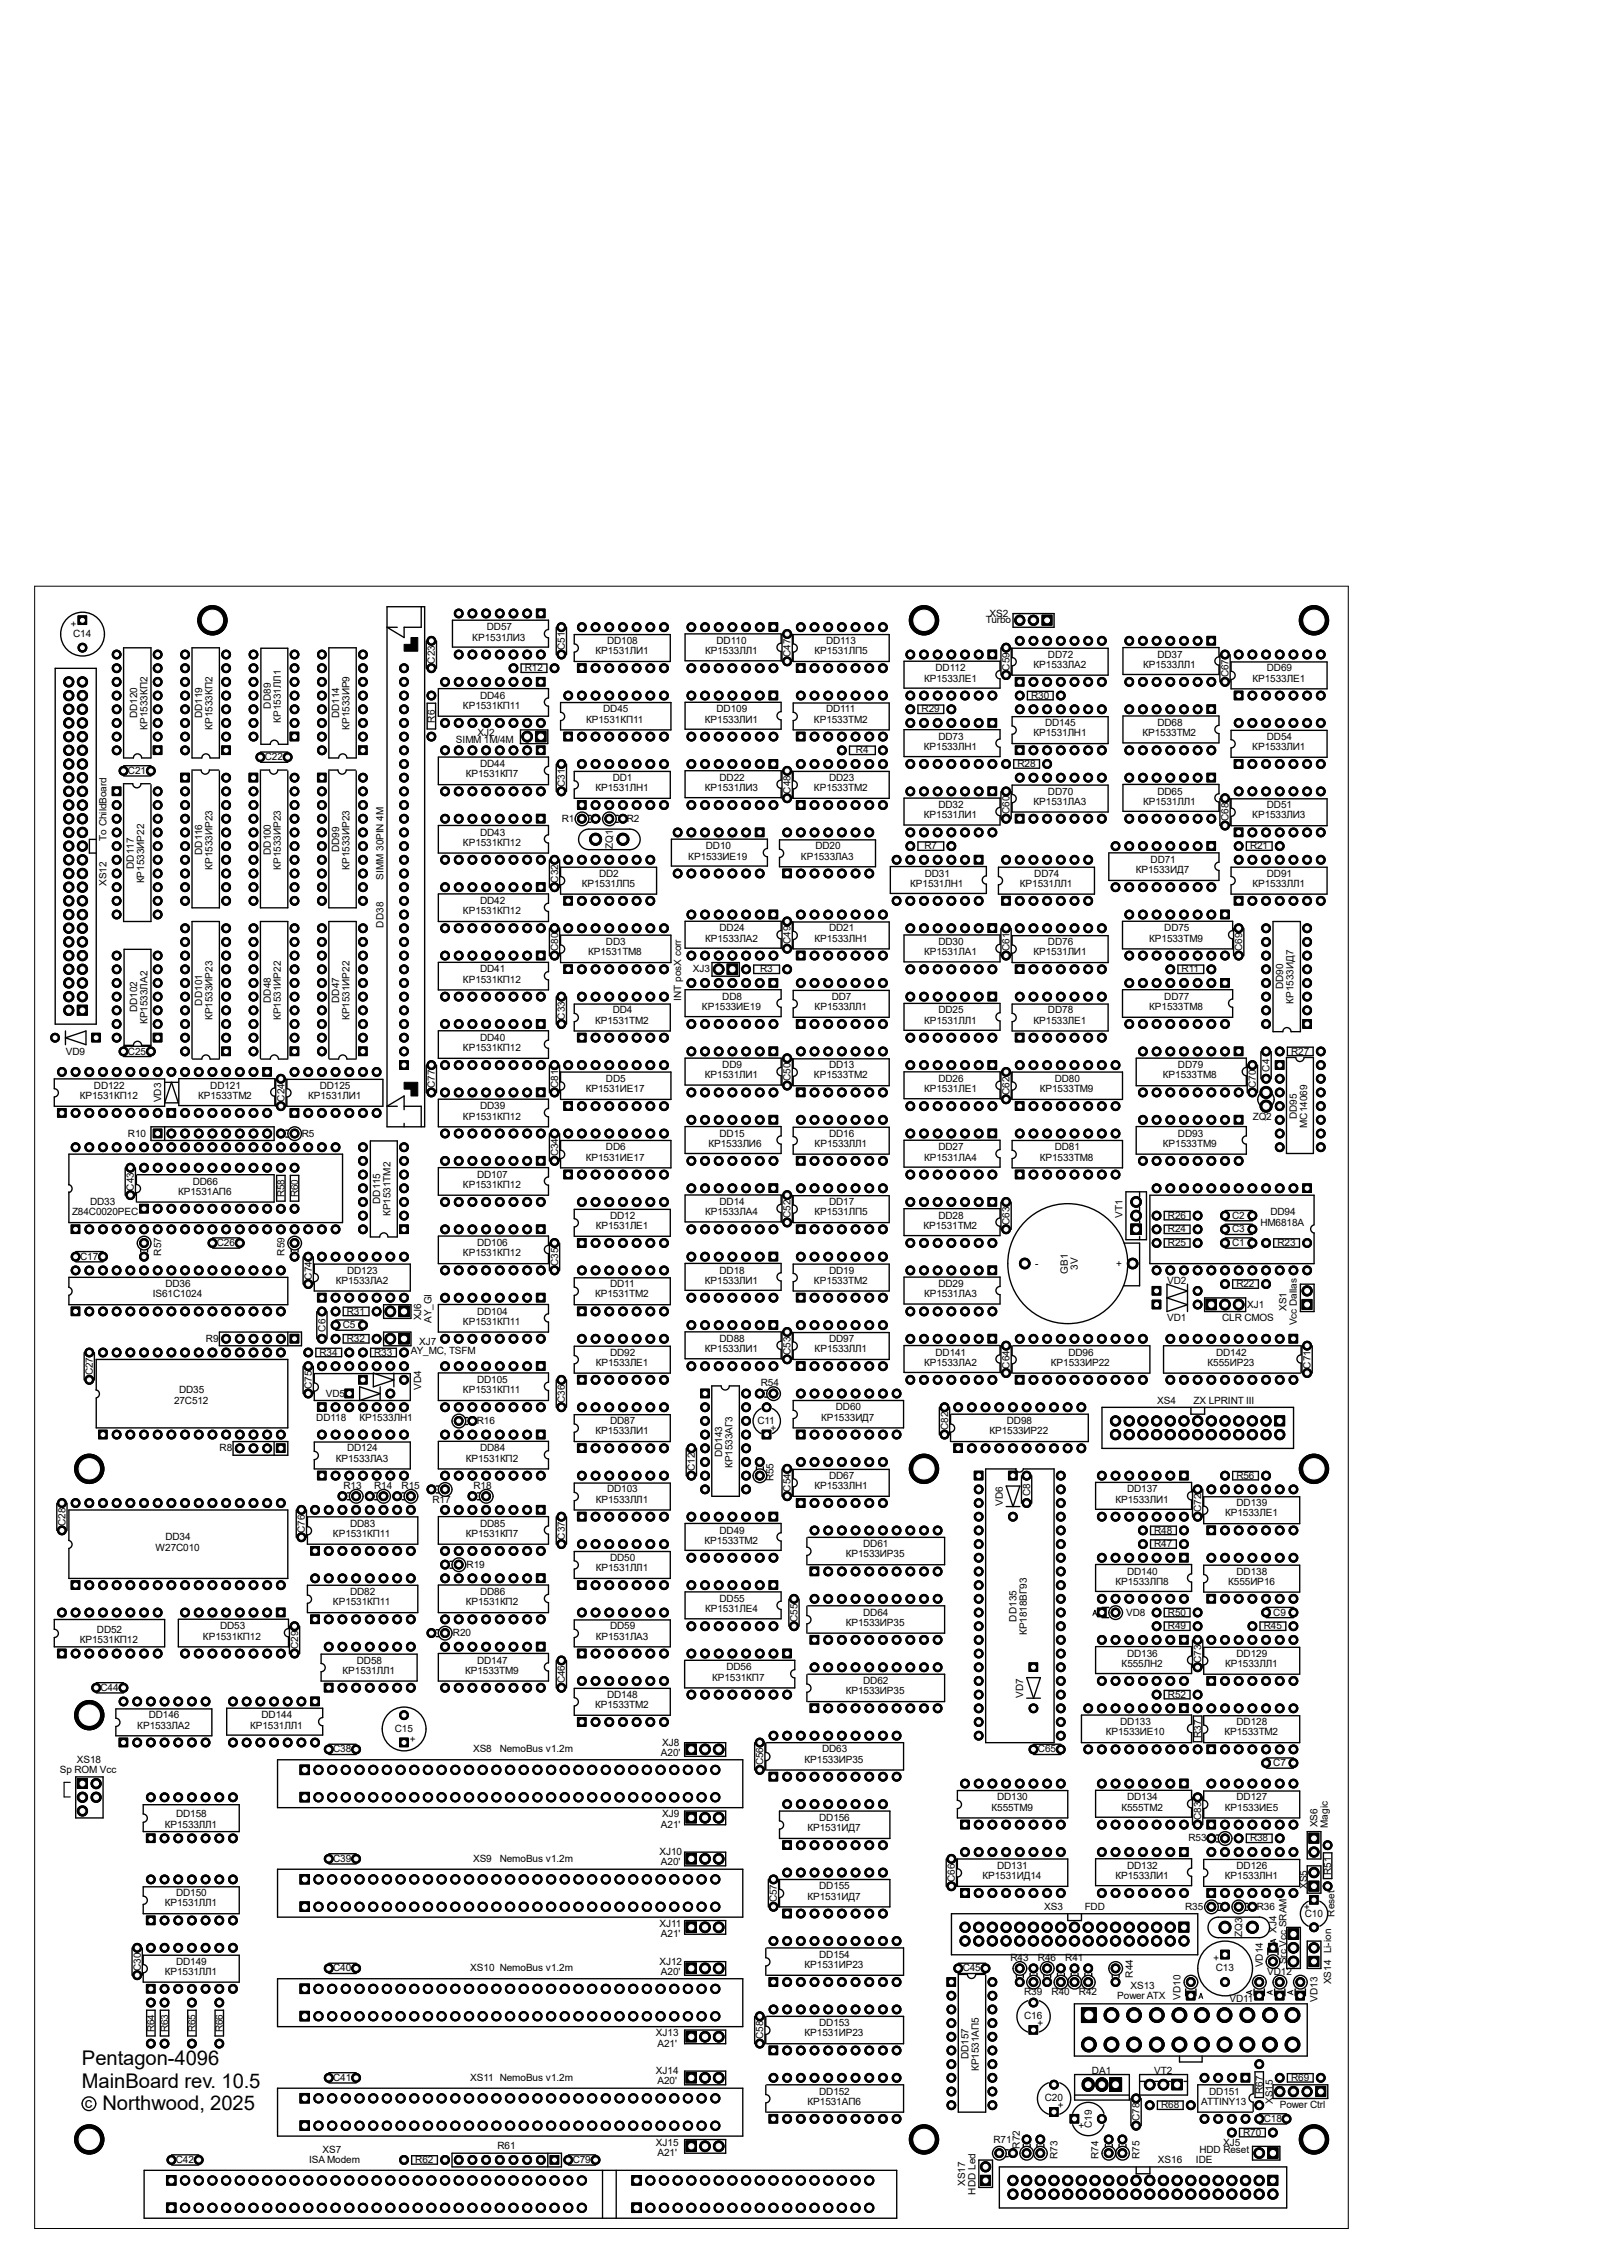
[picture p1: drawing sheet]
<svg xmlns="http://www.w3.org/2000/svg" width="297mm" height="420mm" viewBox="0 0 297 420" stroke-linecap="round" stroke-linejoin="round" font-family="sans-serif">
<defs><g id="words">
<g font-size="3.8">
<text x="15.2" y="383.3">Pentagon-4096</text>
<text x="15.2" y="387.5">MainBoard rev. 10.5</text>
<text x="19" y="391.7">Northwood, 2025</text>
</g>
<text font-size="2.8" x="15.7" y="391.2">c</text>
<g font-size="1.9">
<text x="13" y="115.2" transform="rotate(90 13 115.2)">+</text>
<text x="13.6" y="118.3">C14</text>
<text x="87.7" y="118.9">КР1531ЛИ3</text>
<text x="90.4" y="117">DD57</text>
<text x="112.7" y="119.5">DD108</text>
<text x="133" y="119.5">DD110</text>
<text x="153.3" y="119.5">DD113</text>
<text x="183" y="115.7">Turbo</text>
<text x="183.7" y="114.4">XS2</text>
<text x="80.7" y="123.2" transform="rotate(-90 80.7 123.2)">C23</text>
<text x="97.4" y="124.6">R12</text>
<text x="104.9" y="120.6" transform="rotate(-90 104.9 120.6)">C51</text>
<text x="110.5" y="121.4">КР1531ЛИ1</text>
<text x="130.9" y="121.4">КР1533ЛЛ1</text>
<text x="146.8" y="121.9" transform="rotate(-90 146.8 121.9)">C47</text>
<text x="151.2" y="121.4">КР1531ЛП5</text>
<text x="173.7" y="124.6">DD112</text>
<text x="187.4" y="124.4" transform="rotate(-90 187.4 124.4)">C59</text>
<text x="191.9" y="124">КР1533ЛА2</text>
<text x="194.5" y="122.1">DD72</text>
<text x="212.2" y="124">КР1533ЛЛ1</text>
<text x="214.9" y="122.1">DD37</text>
<text x="228" y="125.7" transform="rotate(-90 228 125.7)">C67</text>
<text x="235.2" y="124.6">DD69</text>
<text x="50.2" y="131.5" transform="rotate(-90 50.2 131.5)">DD89</text>
<text x="85.9" y="131.6">КР1531КП11</text>
<text x="89.1" y="129.7">DD46</text>
<text x="171.5" y="126.5">КР1533ЛЕ1</text>
<text x="191.4" y="129.7">R30</text>
<text x="232.5" y="126.5">КР1533ЛЕ1</text>
<text x="25.5" y="133.3" transform="rotate(-90 25.5 133.3)">DD120</text>
<text x="27.4" y="135.4" transform="rotate(-90 27.4 135.4)">КР1533КП2</text>
<text x="37.5" y="133.3" transform="rotate(-90 37.5 133.3)">DD119</text>
<text x="39.5" y="135.4" transform="rotate(-90 39.5 135.4)">КР1533КП2</text>
<text x="52.2" y="134.1" transform="rotate(-90 52.2 134.1)">КР1531ЛЛ1</text>
<text x="62.9" y="133.3" transform="rotate(-90 62.9 133.3)">DD114</text>
<text x="64.9" y="135.5" transform="rotate(-90 64.9 135.5)">КР1533ИР9</text>
<text x="80.7" y="134.1" transform="rotate(-90 80.7 134.1)">R6</text>
<text x="84.6" y="137.9">SIMM 1M/4M</text>
<text x="88.6" y="136.7">XJ2</text>
<text x="108.8" y="134.1">КР1531КП11</text>
<text x="112" y="132.2">DD45</text>
<text x="130.9" y="134.1">КР1533ЛИ1</text>
<text x="133" y="132.2">DD109</text>
<text x="151.1" y="134.1">КР1533ТМ2</text>
<text x="153.3" y="132.2">DD111</text>
<text x="171.1" y="132.2">R29</text>
<text x="174.2" y="137.3">DD73</text>
<text x="191.8" y="136.7">КР1531ЛН1</text>
<text x="194" y="134.8">DD145</text>
<text x="212.1" y="136.7">КР1533ТМ2</text>
<text x="214.9" y="134.8">DD68</text>
<text x="235.2" y="137.3">DD54</text>
<text x="23.8" y="143.6">C21</text>
<text x="49.2" y="141.1">C22</text>
<text x="89.1" y="142.4">DD44</text>
<text x="158.9" y="139.8">R4</text>
<text x="171.5" y="139.2">КР1533ЛН1</text>
<text x="188.9" y="142.4">R28</text>
<text x="232.5" y="139.2">КР1533ЛИ1</text>
<text x="86.4" y="144.3">КР1531КП7</text>
<text x="104.9" y="146" transform="rotate(-90 104.9 146)">C31</text>
<text x="110.5" y="146.8">КР1531ЛН1</text>
<text x="113.8" y="144.9">DD1</text>
<text x="130.9" y="146.8">КР1531ЛИ3</text>
<text x="133.6" y="144.9">DD22</text>
<text x="146.8" y="147.3" transform="rotate(-90 146.8 147.3)">C48</text>
<text x="151.1" y="146.8">КР1533ТМ2</text>
<text x="153.9" y="144.9">DD23</text>
<text x="174.2" y="150">DD32</text>
<text x="191.9" y="149.4">КР1531ЛА3</text>
<text x="194.5" y="147.5">DD70</text>
<text x="212.2" y="149.4">КР1531ЛЛ1</text>
<text x="214.9" y="147.5">DD65</text>
<text x="235.2" y="150">DD51</text>
<text x="89.1" y="155.1">DD43</text>
<text x="104.3" y="152.5">R1</text>
<text x="116.3" y="152.5">R2</text>
<text x="171.5" y="151.9">КР1531ЛИ1</text>
<text x="187.4" y="151.1" transform="rotate(-90 187.4 151.1)">C60</text>
<text x="228" y="152.4" transform="rotate(-90 228 152.4)">C68</text>
<text x="232.5" y="151.9">КР1533ЛИ3</text>
<text x="19.8" y="156.1" transform="rotate(-90 19.8 156.1)">To ChildBoard</text>
<text x="24.8" y="161.2" transform="rotate(-90 24.8 161.2)">DD117</text>
<text x="37.5" y="158.7" transform="rotate(-90 37.5 158.7)">DD116</text>
<text x="39.5" y="161.4" transform="rotate(-90 39.5 161.4)">КР1533ИР23</text>
<text x="50.2" y="158.7" transform="rotate(-90 50.2 158.7)">DD100</text>
<text x="52.2" y="161.4" transform="rotate(-90 52.2 161.4)">КР1533ИР23</text>
<text x="62.9" y="158.2" transform="rotate(-90 62.9 158.2)">DD99</text>
<text x="64.9" y="161.4" transform="rotate(-90 64.9 161.4)">КР1533ИР23</text>
<text x="85.9" y="157">КР1531КП12</text>
<text x="113.7" y="157.6" transform="rotate(-90 113.7 157.6)">ZQ1</text>
<text x="127.8" y="159.5">КР1533ИЕ19</text>
<text x="131" y="157.6">DD10</text>
<text x="148.7" y="159.5">КР1533ЛА3</text>
<text x="151.3" y="157.6">DD20</text>
<text x="171.6" y="157.6">R7</text>
<text x="213.6" y="160.2">DD71</text>
<text x="232" y="157.6">R21</text>
<text x="19.8" y="164.4" transform="rotate(-90 19.8 164.4)">XS12</text>
<text x="26.8" y="163.9" transform="rotate(-90 26.8 163.9)">КР1533ИР22</text>
<text x="71.2" y="163.3" transform="rotate(-90 71.2 163.3)">SIMM 30PIN 4M</text>
<text x="89.1" y="167.8">DD42</text>
<text x="103.6" y="163.8" transform="rotate(-90 103.6 163.8)">C32</text>
<text x="108" y="164.6">КР1531ЛП5</text>
<text x="111.2" y="162.7">DD2</text>
<text x="169" y="164.6">КР1531ЛН1</text>
<text x="171.7" y="162.7">DD31</text>
<text x="189.3" y="164.6">КР1531ЛЛ1</text>
<text x="192" y="162.7">DD74</text>
<text x="210.8" y="162.1">КР1533ИД7</text>
<text x="232.5" y="164.6">КР1533ЛЛ1</text>
<text x="235.2" y="162.7">DD91</text>
<text x="71.2" y="172.2" transform="rotate(-90 71.2 172.2)">DD38</text>
<text x="85.9" y="169.7">КР1531КП12</text>
<text x="133.6" y="172.9">DD24</text>
<text x="153.9" y="172.9">DD21</text>
<text x="216.1" y="172.9">DD75</text>
<text x="103.6" y="176.5" transform="rotate(-90 103.6 176.5)">C80</text>
<text x="109.2" y="177.3">КР1531ТМ8</text>
<text x="112.5" y="175.4">DD3</text>
<text x="130.9" y="174.8">КР1533ЛА2</text>
<text x="146.8" y="175.3" transform="rotate(-90 146.8 175.3)">C49</text>
<text x="151.2" y="174.8">КР1533ЛН1</text>
<text x="171.5" y="177.3">КР1531ЛА1</text>
<text x="174.2" y="175.4">DD30</text>
<text x="187.4" y="176.5" transform="rotate(-90 187.4 176.5)">C61</text>
<text x="191.8" y="177.3">КР1531ЛИ1</text>
<text x="194.5" y="175.4">DD76</text>
<text x="213.3" y="174.8">КР1533ТМ9</text>
<text x="230.6" y="176.5" transform="rotate(-90 230.6 176.5)">C69</text>
<text x="85.9" y="182.4">КР1531КП12</text>
<text x="89.1" y="180.5">DD41</text>
<text x="126.4" y="185.7" transform="rotate(-90 126.4 185.7)">INT posX corr</text>
<text x="128.6" y="180.5">XJ3</text>
<text x="134.1" y="185.6">DD8</text>
<text x="141.1" y="180.5">R3</text>
<text x="154.4" y="185.6">DD7</text>
<text x="216.1" y="185.6">DD77</text>
<text x="219.3" y="180.5">R11</text>
<text x="238.2" y="183.6" transform="rotate(-90 238.2 183.6)">DD90</text>
<text x="25.5" y="187.9" transform="rotate(-90 25.5 187.9)">DD102</text>
<text x="27.4" y="190.1" transform="rotate(-90 27.4 190.1)">КР1533ЛА2</text>
<text x="37.5" y="186.6" transform="rotate(-90 37.5 186.6)">DD101</text>
<text x="39.5" y="189.3" transform="rotate(-90 39.5 189.3)">КР1533ИР23</text>
<text x="50.2" y="186.1" transform="rotate(-90 50.2 186.1)">DD48</text>
<text x="52.2" y="189.3" transform="rotate(-90 52.2 189.3)">КР1531ИР22</text>
<text x="62.9" y="186.1" transform="rotate(-90 62.9 186.1)">DD47</text>
<text x="64.9" y="189.3" transform="rotate(-90 64.9 189.3)">КР1531ИР22</text>
<text x="104.9" y="189.2" transform="rotate(-90 104.9 189.2)">C33</text>
<text x="110.5" y="190">КР1531ТМ2</text>
<text x="113.8" y="188.1">DD4</text>
<text x="130.3" y="187.5">КР1533ИЕ19</text>
<text x="151.2" y="187.5">КР1533ЛЛ1</text>
<text x="171.5" y="190">КР1531ЛЛ1</text>
<text x="174.2" y="188.1">DD25</text>
<text x="191.9" y="190">КР1533ЛЕ1</text>
<text x="194.5" y="188.1">DD78</text>
<text x="213.3" y="187.5">КР1533ТМ8</text>
<text x="240.1" y="186.3" transform="rotate(-90 240.1 186.3)">КР1533ИД7</text>
<text x="12.2" y="195.7">VD9</text>
<text x="23.8" y="195.7">C25</text>
<text x="85.9" y="195.1">КР1531КП12</text>
<text x="89.1" y="193.2">DD40</text>
<text x="239.7" y="195.7">R27</text>
<text x="14.8" y="204">КР1531КП12</text>
<text x="17.4" y="202.1">DD122</text>
<text x="36.8" y="204">КР1533ТМ2</text>
<text x="39" y="202.1">DD121</text>
<text x="57.2" y="204">КР1531ЛИ1</text>
<text x="59.4" y="202.1">DD125</text>
<text x="80.7" y="201.9" transform="rotate(-90 80.7 201.9)">C77</text>
<text x="103.6" y="201.9" transform="rotate(-90 103.6 201.9)">C81</text>
<text x="108.7" y="202.7">КР1531ИЕ17</text>
<text x="112.5" y="200.8">DD5</text>
<text x="130.9" y="200.2">КР1531ЛИ1</text>
<text x="134.1" y="198.3">DD9</text>
<text x="146.8" y="200.7" transform="rotate(-90 146.8 200.7)">C50</text>
<text x="151.1" y="200.2">КР1533ТМ2</text>
<text x="153.9" y="198.3">DD13</text>
<text x="171.5" y="202.7">КР1531ЛЕ1</text>
<text x="174.2" y="200.8">DD26</text>
<text x="187.4" y="203.2" transform="rotate(-90 187.4 203.2)">C62</text>
<text x="193" y="202.7">КР1533ТМ9</text>
<text x="195.8" y="200.8">DD80</text>
<text x="215.9" y="200.2">КР1533ТМ8</text>
<text x="218.7" y="198.3">DD79</text>
<text x="233.1" y="201.9" transform="rotate(-90 233.1 201.9)">C70</text>
<text x="235.7" y="198.9" transform="rotate(-90 235.7 198.9)">C4</text>
<text x="29.9" y="204.6" transform="rotate(-90 29.9 204.6)">VD3</text>
<text x="52.8" y="204.5" transform="rotate(-90 52.8 204.5)">C24</text>
<text x="85.9" y="207.8">КР1531КП12</text>
<text x="89.1" y="205.9">DD39</text>
<text x="232.5" y="207.8">ZQ2</text>
<text x="240.7" y="207.7" transform="rotate(-90 240.7 207.7)">DD95</text>
<text x="242.6" y="209.4" transform="rotate(-90 242.6 209.4)">MC14069</text>
<text x="23.8" y="211">R10</text>
<text x="56" y="211">R5</text>
<text x="103.6" y="214.6" transform="rotate(-90 103.6 214.6)">C34</text>
<text x="108.7" y="215.4">КР1531ИЕ17</text>
<text x="112.5" y="213.5">DD6</text>
<text x="131.5" y="212.9">КР1533ЛИ6</text>
<text x="133.6" y="211">DD15</text>
<text x="151.2" y="212.9">КР1533ЛЛ1</text>
<text x="153.9" y="211">DD16</text>
<text x="171.5" y="215.4">КР1531ЛА4</text>
<text x="174.2" y="213.5">DD27</text>
<text x="193" y="215.4">КР1533ТМ8</text>
<text x="195.8" y="213.5">DD81</text>
<text x="215.9" y="212.9">КР1533ТМ9</text>
<text x="218.7" y="211">DD93</text>
<text x="24.8" y="221" transform="rotate(-90 24.8 221)">C43</text>
<text x="33.1" y="221.8">КР1531АП6</text>
<text x="35.8" y="219.8">DD66</text>
<text x="85.9" y="220.5">КР1531КП12</text>
<text x="88.6" y="218.6">DD107</text>
<text x="13.4" y="225.6">Z84C0020PEC</text>
<text x="16.7" y="223.7">DD33</text>
<text x="52.8" y="222.2" transform="rotate(-90 52.8 222.2)">R58</text>
<text x="55.3" y="222.2" transform="rotate(-90 55.3 222.2)">R60</text>
<text x="70.6" y="223.5" transform="rotate(-90 70.6 223.5)">DD115</text>
<text x="72.5" y="225.7" transform="rotate(-90 72.5 225.7)">КР1531ТМ2</text>
<text x="113.2" y="226.2">DD12</text>
<text x="130.9" y="225.6">КР1533ЛА4</text>
<text x="133.6" y="223.7">DD14</text>
<text x="146.8" y="226.1" transform="rotate(-90 146.8 226.1)">C52</text>
<text x="151.2" y="225.6">КР1531ЛП5</text>
<text x="153.9" y="223.7">DD17</text>
<text x="174.2" y="226.2">DD28</text>
<text x="187.4" y="227.3" transform="rotate(-90 187.4 227.3)">C63</text>
<text x="208.4" y="226.1" transform="rotate(-90 208.4 226.1)">VT1</text>
<text x="216.8" y="226.2">R26</text>
<text x="228.7" y="226.2">C2</text>
<text x="234" y="227.5">HM6818A</text>
<text x="235.8" y="225.6">DD94</text>
<text x="14.9" y="233.8">C17</text>
<text x="29.9" y="233" transform="rotate(-90 29.9 233)">R57</text>
<text x="40.3" y="231.3">C26</text>
<text x="52.8" y="233" transform="rotate(-90 52.8 233)">R59</text>
<text x="85.9" y="233.2">КР1531КП12</text>
<text x="88.6" y="231.3">DD106</text>
<text x="110.6" y="228.1">КР1531ЛЕ1</text>
<text x="171.4" y="228.1">КР1531ТМ2</text>
<text x="216.8" y="228.7">R24</text>
<text x="216.8" y="231.3">R25</text>
<text x="228.7" y="231.3">C1</text>
<text x="228.7" y="228.7">C3</text>
<text x="237.1" y="231.3">R23</text>
<text x="30.7" y="238.9">DD36</text>
<text x="57.9" y="237.5" transform="rotate(-90 57.9 237.5)">C74</text>
<text x="62.3" y="238.3">КР1533ЛА2</text>
<text x="64.4" y="236.4">DD123</text>
<text x="103.6" y="234.9" transform="rotate(-90 103.6 234.9)">C35</text>
<text x="113.2" y="238.9">DD11</text>
<text x="130.9" y="238.3">КР1533ЛИ1</text>
<text x="133.6" y="236.4">DD18</text>
<text x="151.1" y="238.3">КР1533ТМ2</text>
<text x="153.9" y="236.4">DD19</text>
<text x="174.2" y="238.9">DD29</text>
<text x="192.2" y="235.1">-</text>
<text x="198.2" y="236.4" transform="rotate(-90 198.2 236.4)">GB1</text>
<text x="200.1" y="235.7" transform="rotate(-90 200.1 235.7)">3V</text>
<text x="207.2" y="235.1">+</text>
<text x="216.7" y="238.3">VD2</text>
<text x="229.5" y="238.9">R22</text>
<text x="28.4" y="240.8">IS61C1024</text>
<text x="64.4" y="244">R31</text>
<text x="78.2" y="245" transform="rotate(-90 78.2 245)">XJ6</text>
<text x="80.1" y="245.6" transform="rotate(-90 80.1 245.6)">AY_GI</text>
<text x="85.9" y="245.9">КР1531КП11</text>
<text x="88.6" y="244">DD104</text>
<text x="110.5" y="240.8">КР1531ТМ2</text>
<text x="171.5" y="240.8">КР1531ЛА3</text>
<text x="216.7" y="245.2">VD1</text>
<text x="226.9" y="245.2">CLR CMOS</text>
<text x="231.5" y="242.7">XJ1</text>
<text x="238.8" y="243.3" transform="rotate(-90 238.8 243.3)">XS1</text>
<text x="240.7" y="246" transform="rotate(-90 240.7 246)">Vcc Dallas</text>
<text x="38.2" y="249.1">R9</text>
<text x="59.3" y="251.6">R34</text>
<text x="60.4" y="247.1" transform="rotate(-90 60.4 247.1)">C6</text>
<text x="63.6" y="246.5">C5</text>
<text x="64.4" y="249.1">R32</text>
<text x="69.5" y="251.6">R33</text>
<text x="76.3" y="251.2">AY_MC, TSFM</text>
<text x="77.8" y="249.7">XJ7</text>
<text x="113.2" y="251.6">DD92</text>
<text x="130.9" y="251">КР1533ЛИ1</text>
<text x="133.6" y="249.1">DD88</text>
<text x="146.8" y="251.5" transform="rotate(-90 146.8 251.5)">C53</text>
<text x="151.2" y="251">КР1533ЛЛ1</text>
<text x="153.9" y="249.1">DD97</text>
<text x="173.7" y="251.6">DD141</text>
<text x="198.3" y="251.6">DD96</text>
<text x="225.7" y="251.6">DD142</text>
<text x="17.2" y="255.3" transform="rotate(-90 17.2 255.3)">C27</text>
<text x="57.9" y="257.8" transform="rotate(-90 57.9 257.8)">C75</text>
<text x="78.2" y="257.9" transform="rotate(-90 78.2 257.9)">VD4</text>
<text x="88.6" y="256.7">DD105</text>
<text x="110.6" y="253.5">КР1533ЛЕ1</text>
<text x="141.2" y="257.3">R54</text>
<text x="171.5" y="253.5">КР1533ЛА2</text>
<text x="187.4" y="254" transform="rotate(-90 187.4 254)">C64</text>
<text x="195.1" y="253.5">КР1533ИР22</text>
<text x="224.2" y="253.5">К555ИР23</text>
<text x="243.3" y="254" transform="rotate(-90 243.3 254)">C71</text>
<text x="32.3" y="260.5">27C512</text>
<text x="33.2" y="258.6">DD35</text>
<text x="58.7" y="263.7">DD118</text>
<text x="60.5" y="259.2">VD5</text>
<text x="66.7" y="263.7">КР1533ЛН1</text>
<text x="85.9" y="258.6">КР1531КП11</text>
<text x="104.9" y="260.3" transform="rotate(-90 104.9 260.3)">C36</text>
<text x="152.4" y="263.7">КР1533ИД7</text>
<text x="155.2" y="261.8">DD60</text>
<text x="214.8" y="260.5">XS4</text>
<text x="221.5" y="260.5">ZX LPRINT III</text>
<text x="40.8" y="269.4">R8</text>
<text x="64.4" y="269.4">DD124</text>
<text x="88.5" y="264.3">R16</text>
<text x="89.1" y="269.4">DD84</text>
<text x="110.5" y="266.2">КР1533ЛИ1</text>
<text x="113.2" y="264.3">DD87</text>
<text x="140.6" y="264.3">C11</text>
<text x="144.2" y="265.5" transform="rotate(-90 144.2 265.5)">+</text>
<text x="176" y="265.4" transform="rotate(-90 176 265.4)">C82</text>
<text x="183.6" y="266.2">КР1533ИР22</text>
<text x="186.9" y="264.3">DD98</text>
<text x="62.3" y="271.3">КР1533ЛА3</text>
<text x="86.4" y="271.3">КР1531КП2</text>
<text x="129" y="273" transform="rotate(-90 129 273)">C12</text>
<text x="134.1" y="270.5" transform="rotate(-90 134.1 270.5)">DD143</text>
<text x="136" y="272.5" transform="rotate(-90 136 272.5)">КР1533АГ3</text>
<text x="143.6" y="274.9" transform="rotate(-90 143.6 274.9)">R55</text>
<text x="153.9" y="274.5">DD67</text>
<text x="229.5" y="274.5">R56</text>
<text x="63.8" y="276.4">R13</text>
<text x="69.5" y="276.4">R14</text>
<text x="74.6" y="276.4">R15</text>
<text x="80.3" y="278.9">R17</text>
<text x="87.9" y="276.4">R18</text>
<text x="110.6" y="278.9">КР1533ЛЛ1</text>
<text x="112.7" y="277">DD103</text>
<text x="146.8" y="276.9" transform="rotate(-90 146.8 276.9)">C54</text>
<text x="151.2" y="276.4">КР1533ЛН1</text>
<text x="186.1" y="279.5" transform="rotate(-90 186.1 279.5)">VD6</text>
<text x="191.2" y="277.6" transform="rotate(-90 191.2 277.6)">C8</text>
<text x="207.1" y="278.9">КР1533ЛИ1</text>
<text x="209.2" y="277">DD137</text>
<text x="223" y="280.7" transform="rotate(-90 223 280.7)">C72</text>
<text x="227.4" y="281.4">КР1533ЛЕ1</text>
<text x="229.5" y="279.5">DD139</text>
<text x="12.2" y="283.2" transform="rotate(-90 12.2 283.2)">C28</text>
<text x="28.9" y="287.8">W27C010</text>
<text x="30.7" y="285.9">DD34</text>
<text x="56.6" y="284.5" transform="rotate(-90 56.6 284.5)">C76</text>
<text x="61.8" y="285.2">КР1531КП11</text>
<text x="65" y="283.3">DD83</text>
<text x="86.4" y="285.2">КР1531КП7</text>
<text x="89.1" y="283.3">DD85</text>
<text x="104.9" y="285.7" transform="rotate(-90 104.9 285.7)">C37</text>
<text x="130.8" y="286.5">КР1533ТМ2</text>
<text x="133.6" y="284.6">DD49</text>
<text x="160.2" y="287.2">DD61</text>
<text x="214.3" y="284.6">R48</text>
<text x="214.3" y="287.2">R47</text>
<text x="86.6" y="291">R19</text>
<text x="110.6" y="291.6">КР1531ЛЛ1</text>
<text x="113.2" y="289.7">DD50</text>
<text x="157" y="289.1">КР1533ИР35</text>
<text x="209.2" y="292.2">DD140</text>
<text x="229.5" y="292.2">DD138</text>
<text x="61.8" y="297.9">КР1531КП11</text>
<text x="65" y="296">DD82</text>
<text x="86.4" y="297.9">КР1531КП2</text>
<text x="89.1" y="296">DD86</text>
<text x="130.9" y="299.2">КР1531ЛЕ4</text>
<text x="133.6" y="297.3">DD55</text>
<text x="160.2" y="299.9">DD64</text>
<text x="207.1" y="294.1">КР1533ЛП8</text>
<text x="209" y="299.9">VD8</text>
<text x="216.8" y="299.9">R50</text>
<text x="228" y="294.1">К555ИР16</text>
<text x="236.4" y="299.9">C9</text>
<text x="14.8" y="304.9">КР1531КП12</text>
<text x="18" y="303">DD52</text>
<text x="37.7" y="304.3">КР1531КП12</text>
<text x="40.9" y="302.4">DD53</text>
<text x="84.1" y="303.7">R20</text>
<text x="110.6" y="304.3">КР1531ЛА3</text>
<text x="113.2" y="302.4">DD59</text>
<text x="148" y="301" transform="rotate(-90 148 301)">C55</text>
<text x="157" y="301.8">КР1533ИР35</text>
<text x="188.7" y="300.9" transform="rotate(-90 188.7 300.9)">DD135</text>
<text x="190.6" y="303.5" transform="rotate(-90 190.6 303.5)">КР1818ВГ93</text>
<text x="216.8" y="302.4">R49</text>
<text x="234.6" y="302.4">R45</text>
<text x="55.3" y="306.1" transform="rotate(-90 55.3 306.1)">C29</text>
<text x="63.6" y="310.6">КР1531ЛЛ1</text>
<text x="66.3" y="308.7">DD58</text>
<text x="86.3" y="310.6">КР1533ТМ9</text>
<text x="88.6" y="308.7">DD147</text>
<text x="132.2" y="311.9">КР1531КП7</text>
<text x="134.8" y="310">DD56</text>
<text x="208.2" y="309.4">К555ЛН2</text>
<text x="209.2" y="307.5">DD136</text>
<text x="223" y="308.6" transform="rotate(-90 223 308.6)">C73</text>
<text x="227.4" y="309.4">КР1533ЛЛ1</text>
<text x="229.5" y="307.5">DD129</text>
<text x="18.7" y="313.8">C44</text>
<text x="104.9" y="312.4" transform="rotate(-90 104.9 312.4)">C46</text>
<text x="110.5" y="317">КР1533ТМ2</text>
<text x="112.7" y="315.1">DD148</text>
<text x="157" y="314.5">КР1533ИР35</text>
<text x="160.2" y="312.6">DD62</text>
<text x="189.9" y="315.1" transform="rotate(-90 189.9 315.1)">VD7</text>
<text x="216.8" y="315.1">R52</text>
<text x="25.5" y="320.8">КР1533ЛА2</text>
<text x="27.6" y="318.9">DD146</text>
<text x="46.4" y="320.8">КР1531ЛЛ1</text>
<text x="48.6" y="318.9">DD144</text>
<text x="73.3" y="321.4">C15</text>
<text x="77.3" y="323.3" transform="rotate(-90 77.3 323.3)">+</text>
<text x="122.9" y="324">XJ8</text>
<text x="205.2" y="322.1">КР1533ИЕ10</text>
<text x="207.9" y="320.2">DD133</text>
<text x="223" y="322.6" transform="rotate(-90 223 322.6)">R37</text>
<text x="227.3" y="322.1">КР1533ТМ2</text>
<text x="229.5" y="320.2">DD128</text>
<text x="11.1" y="329.1">Sp ROM Vcc</text>
<text x="14.3" y="327.2">XS18</text>
<text x="61.9" y="325.3">C38</text>
<text x="87.8" y="325.3">XS8</text>
<text x="92.8" y="325.3">NemoBus v1.2m</text>
<text x="122.7" y="325.9">A20'</text>
<text x="141.7" y="327.7" transform="rotate(-90 141.7 327.7)">C56</text>
<text x="149.4" y="327.2">КР1533ИР35</text>
<text x="152.6" y="325.3">DD63</text>
<text x="192.7" y="325.3">C65</text>
<text x="236.4" y="327.8">C7</text>
<text x="185.1" y="334.1">DD130</text>
<text x="209.2" y="334.1">DD134</text>
<text x="229.5" y="334.1">DD127</text>
<text x="30.6" y="339.2">КР1533ЛЛ1</text>
<text x="32.7" y="337.3">DD158</text>
<text x="122.7" y="339.2">A21'</text>
<text x="122.9" y="337.3">XJ9</text>
<text x="149.9" y="339.9">КР1531ИД7</text>
<text x="152.1" y="338">DD156</text>
<text x="184" y="336">К555ТМ9</text>
<text x="208.2" y="336">К555ТМ2</text>
<text x="220.6" y="341.8">R53</text>
<text x="223" y="337.8" transform="rotate(-90 223 337.8)">C83</text>
<text x="227.4" y="336">КР1533ИЕ5</text>
<text x="232" y="341.8">R38</text>
<text x="244.5" y="339.2" transform="rotate(-90 244.5 339.2)">XS6</text>
<text x="246.5" y="339.3" transform="rotate(-90 246.5 339.3)">Magic</text>
<text x="61.9" y="345.6">C39</text>
<text x="87.8" y="345.6">XS9</text>
<text x="92.8" y="345.6">NemoBus v1.2m</text>
<text x="122.4" y="344.3">XJ10</text>
<text x="122.7" y="346.2">A20'</text>
<text x="185.1" y="346.8">DD131</text>
<text x="209.2" y="346.8">DD132</text>
<text x="229.5" y="346.8">DD126</text>
<text x="247.1" y="348" transform="rotate(-90 247.1 348)">R51</text>
<text x="30.6" y="353.8">КР1531ЛЛ1</text>
<text x="32.7" y="351.9">DD150</text>
<text x="144.2" y="353.1" transform="rotate(-90 144.2 353.1)">C57</text>
<text x="149.9" y="352.6">КР1531ИД7</text>
<text x="152.1" y="350.6">DD155</text>
<text x="177.2" y="349.2" transform="rotate(-90 177.2 349.2)">C66</text>
<text x="182.4" y="348.7">КР1531ИД14</text>
<text x="207.1" y="348.7">КР1533ЛИ1</text>
<text x="227.4" y="348.7">КР1533ЛН1</text>
<text x="242" y="353.4" transform="rotate(90 242 353.4)">+</text>
<text x="242.6" y="350.6" transform="rotate(-90 242.6 350.6)">XS5</text>
<text x="122.4" y="357.6">XJ11</text>
<text x="122.7" y="359.5">A21'</text>
<text x="193.9" y="354.5">XS3</text>
<text x="201.3" y="354.5">FDD</text>
<text x="220" y="354.5">R35</text>
<text x="230.6" y="359.5" transform="rotate(-90 230.6 359.5)">ZQ3</text>
<text x="233.3" y="354.5">R36</text>
<text x="236.9" y="358.7" transform="rotate(-90 236.9 358.7)">XJ4</text>
<text x="242.2" y="355.7">C10</text>
<text x="247.7" y="355.7" transform="rotate(-90 247.7 355.7)">Reset</text>
<text x="26.1" y="365.8" transform="rotate(-90 26.1 365.8)">C30</text>
<text x="32.7" y="364.6">DD149</text>
<text x="61.9" y="365.9">C40</text>
<text x="87.3" y="365.9">XS10 NemoBus v1.2m</text>
<text x="122.4" y="364.6">XJ12</text>
<text x="149.4" y="365.3">КР1531ИР23</text>
<text x="152.1" y="363.3">DD154</text>
<text x="178.7" y="365.9">C45</text>
<text x="187.6" y="364">R43</text>
<text x="192.7" y="364">R46</text>
<text x="197.7" y="364">R41</text>
<text x="225.1" y="362.9" transform="rotate(90 225.1 362.9)">+</text>
<text x="225.7" y="365.9">C13</text>
<text x="234.4" y="365.1" transform="rotate(-90 234.4 365.1)">VD14</text>
<text x="238.8" y="364.6" transform="rotate(-90 238.8 364.6)">Src Vcc SRAM</text>
<text x="30.6" y="366.5">КР1531ЛЛ1</text>
<text x="122.7" y="366.5">A20'</text>
<text x="190.1" y="370.3">R39</text>
<text x="195.2" y="370.3">R40</text>
<text x="200.3" y="370.3">R42</text>
<text x="207.4" y="371">Power ATX</text>
<text x="209.9" y="369.1">XS13</text>
<text x="210.3" y="367" transform="rotate(-90 210.3 367)">R44</text>
<text x="219.2" y="371.2" transform="rotate(-90 219.2 371.2)">VD10</text>
<text x="228.2" y="371.6">VD11</text>
<text x="235.2" y="366.5">VD12</text>
<text x="244.5" y="371.5" transform="rotate(-90 244.5 371.5)">VD13</text>
<text x="247.1" y="368.3" transform="rotate(-90 247.1 368.3)">XS14 Li-ion</text>
<text x="28.7" y="377.2" transform="rotate(-90 28.7 377.2)">R64</text>
<text x="31.2" y="377.2" transform="rotate(-90 31.2 377.2)">R63</text>
<text x="36.3" y="377.2" transform="rotate(-90 36.3 377.2)">R65</text>
<text x="41.4" y="377.2" transform="rotate(-90 41.4 377.2)">R66</text>
<text x="121.8" y="378">XJ13</text>
<text x="149.4" y="378">КР1531ИР23</text>
<text x="152.1" y="376">DD153</text>
<text x="190.1" y="374.8">C16</text>
<text x="193.8" y="376" transform="rotate(-90 193.8 376)">+</text>
<text x="122.1" y="379.9">A21'</text>
<text x="141.7" y="378.5" transform="rotate(-90 141.7 378.5)">C58</text>
<text x="179.8" y="382.2" transform="rotate(-90 179.8 382.2)">DD157</text>
<text x="61.9" y="386.2">C41</text>
<text x="87.3" y="386.2">XS11 NemoBus v1.2m</text>
<text x="121.8" y="384.9">XJ14</text>
<text x="122.1" y="386.8">A20'</text>
<text x="152.1" y="388.7">DD152</text>
<text x="181.7" y="384.4" transform="rotate(-90 181.7 384.4)">КР1531АП5</text>
<text x="202.7" y="384.9">DA1</text>
<text x="214.3" y="384.9">VT2</text>
<text x="224.5" y="388.7">DD151</text>
<text x="234.4" y="388.6" transform="rotate(-90 234.4 388.6)">R67</text>
<text x="239.7" y="386.2">R69</text>
<text x="149.9" y="390.7">КР1531АП6</text>
<text x="193.9" y="390">C20</text>
<text x="197.6" y="391.2" transform="rotate(-90 197.6 391.2)">+</text>
<text x="200.2" y="395.1">+</text>
<text x="202.6" y="395" transform="rotate(-90 202.6 395)">C19</text>
<text x="211.5" y="393.7" transform="rotate(-90 211.5 393.7)">C78</text>
<text x="215.5" y="391.3">R68</text>
<text x="223" y="390.7">ATTINY13</text>
<text x="234.6" y="393.8">C18</text>
<text x="236.3" y="390.5" transform="rotate(-90 236.3 390.5)">XS15</text>
<text x="237.6" y="391.3">Power Ctrl</text>
<text x="32.6" y="401.4">C42</text>
<text x="57.4" y="401.4">ISA Modem</text>
<text x="59.9" y="399.5">XS7</text>
<text x="77.1" y="401.4">R62</text>
<text x="92.3" y="398.9">R61</text>
<text x="106.3" y="401.4">C79</text>
<text x="121.8" y="398.3">XJ15</text>
<text x="122.1" y="400.2">A21'</text>
<text x="184.4" y="397.6">R71</text>
<text x="189.3" y="398.8" transform="rotate(-90 189.3 398.8)">R72</text>
<text x="196.3" y="400.7" transform="rotate(-90 196.3 400.7)">R73</text>
<text x="203.9" y="400.7" transform="rotate(-90 203.9 400.7)">R74</text>
<text x="211.5" y="400.7" transform="rotate(-90 211.5 400.7)">R75</text>
<text x="214.9" y="401.4">XS16</text>
<text x="222" y="401.4">IDE</text>
<text x="222.6" y="399.5">HDD Reset</text>
<text x="227" y="398.3">XJ5</text>
<text x="230.8" y="396.4">R70</text>
<text x="179.1" y="405.7" transform="rotate(-90 179.1 405.7)">XS17</text>
<text x="181.1" y="407.3" transform="rotate(-90 181.1 407.3)">HDD Led</text>
</g>
</g></defs>
<g fill="none" stroke="#000" stroke-width=".25">
<path d="M71.8 112.6h7v96.5h-7zM78.2 112.6v3.8h-3.2v1.9l-3.2-1.9h1.9M79.1 119v5M81 119v5M84 115.1h17.8v1.7a.76 .76 0 0 0-.8 .8 .76 .76 0 0 0 .8 .8v1.7h-17.8zM103.3 116.4v5.1M105.2 116.4v5.1M106.6 117.8h17.8v5h-17.8v-1.8a.76 .76 0 0 0 .8-.7 .76 .76 0 0 0-.8-.8zM127.2 117.6h17.8v1.8a.76 .76 0 0 0-.8 .7 .76 .76 0 0 0 .8 .8v1.7h-17.8zM145.2 117.7v5.1M147.1 117.7v5.1M147.2 117.8h17.9v5h-17.9v-1.8a.76 .76 0 0 0 .8-.7 .76 .76 0 0 0-.8-.8z"/>
<path d="M188 113.9h7.7v2.5h-7.7zM10.2 124h7.7v66.1h-7.7zM22.9 120.2h5.1v20.5h-1.7a.76 .76 0 0 0-.8-.8 .76 .76 0 0 0-.7 .8h-1.9zM35.6 120.2h5.1v20.5h-1.7a.76 .76 0 0 0-.8-.8 .76 .76 0 0 0-.7 .8h-1.9zM48.3 139.6h5.1M48.4 120.3h5v17.8h-1.7a.76 .76 0 0 0-.8-.7 .76 .76 0 0 0-.7 .7h-1.8zM61 120.2h5.1v20.5h-1.7a.76 .76 0 0 0-.8-.8 .76 .76 0 0 0-.7 .8h-1.9zM79.3 130.5h1.6v4.8h-1.6zM81.4 127.8h20.4v1.7a.76 .76 0 0 0-.8 .8 .76 .76 0 0 0 .8 .8v1.8h-20.4v-5.1M96.6 135.5h5.1v2.5h-5.1zM96.7 123.2h4.8v1.6h-4.8zM104.1 130.4h20.4v5.1h-20.4v-1.8a.76 .76 0 0 0 .7-.7 .76 .76 0 0 0-.7-.8z"/>
<path d="M127.2 130.3h17.8v1.8a.76 .76 0 0 0-.8 .7 .76 .76 0 0 0 .8 .8v1.7h-17.8zM147.2 130.5h17.9v5h-17.9v-1.8a.76 .76 0 0 0 .8-.7 .76 .76 0 0 0-.8-.8zM157.7 138.5h4.8v1.5h-4.8zM167.8 135.4h17.8v1.8a.76 .76 0 0 0-.7 .7 .76 .76 0 0 0 .7 .8v1.7h-17.8zM167.8 122.7h17.8v1.8a.76 .76 0 0 0-.7 .7 .76 .76 0 0 0 .7 .8v1.7h-17.8zM170.4 130.9h4.8v1.5h-4.8zM185.8 120.2v5.1M187.7 120.2v5.1M187.9 133h17.8v5h-17.8v-1.7a.76 .76 0 0 0 .7-.8 .76 .76 0 0 0-.7-.8zM187.9 120.3h17.8v5h-17.8v-1.7a.76 .76 0 0 0 .7-.8 .76 .76 0 0 0-.7-.8zM190.7 128.3h4.8v1.6h-4.8zM208.4 120.2h17.9v1.7a.76 .76 0 0 0-.8 .8 .76 .76 0 0 0 .8 .7v1.8h-17.9z"/>
<path d="M208.4 132.9h17.9v1.7a.76 .76 0 0 0-.8 .8 .76 .76 0 0 0 .8 .7v1.8h-17.9zM226.4 121.5v5.1M228.3 121.5v5.1M228.5 122.9h17.8v4.9h-17.8v-1.7a.76 .76 0 0 0 .8-.8 .76 .76 0 0 0-.8-.7zM228.5 135.6h17.8v4.9h-17.8v-1.7a.76 .76 0 0 0 .8-.8 .76 .76 0 0 0-.8-.7zM17.9 155.8h-1.3v2.5h1.3M22.9 145.5h1.7a.76 .76 0 0 0 .8 .7 .76 .76 0 0 0 .8-.7h1.7M22.9 142.1h5.1M22.9 144h5.1M22.9 145.6v25.4h5.1v-25.4M35.6 142.9h1.7a.76 .76 0 0 0 .8 .8 .76 .76 0 0 0 .8-.8h1.7M35.6 143.1v25.4h5.1v-25.4"/>
<path d="M48.3 142.9h1.7a.76 .76 0 0 0 .8 .8 .76 .76 0 0 0 .8-.8h1.7M48.3 143.1v25.4h5.1v-25.4M48.3 141.5h5.1M61 142.9h1.7a.76 .76 0 0 0 .8 .8 .76 .76 0 0 0 .8-.8h1.7M61 143.1v25.4h5.1v-25.4M81.4 153.2h20.4v1.7a.76 .76 0 0 0-.8 .8 .76 .76 0 0 0 .8 .8v1.8h-20.4v-5.1M81.4 140.5h20.4v1.7a.76 .76 0 0 0-.8 .8 .76 .76 0 0 0 .8 .8v1.8h-20.4v-5.1M102 159.6v5.1M103.3 141.8v5.1M103.9 159.6v5.1M105.2 141.8v5.1M106.6 143.2h17.8v5h-17.8v-1.8a.76 .76 0 0 0 .8-.7 .76 .76 0 0 0-.8-.8z"/>
<path d="M108 154.4l.8-.4 .5-.1h7.6a1.9 1.9 0 0 1 1.9 1.9 1.9 1.9 0 0 1-1.9 1.9h-7.6a1.9 1.9 0 0 1-1.8-1.2 1.9 1.9 0 0 1 .5-2.1zM109.2 152.6h.5M109.2 151.3h.5M114.3 152.6h.5M114.3 151.3h.5M124.6 155.7h17.9v1.8a.76 .76 0 0 0-.8 .7 .76 .76 0 0 0 .8 .8v1.7h-17.9zM127.2 143h17.8v1.8a.76 .76 0 0 0-.8 .7 .76 .76 0 0 0 .8 .8v1.7h-17.8zM144.7 155.9h17.8v5h-17.8v-1.8a.76 .76 0 0 0 .8-.7 .76 .76 0 0 0-.8-.8zM145.2 143.1v5.1M147.1 143.1v5.1M147.2 143.2h17.9v5h-17.9v-1.8a.76 .76 0 0 0 .8-.7 .76 .76 0 0 0-.8-.8zM167.8 148.1h17.8v1.8a.76 .76 0 0 0-.7 .7 .76 .76 0 0 0 .7 .8v1.7h-17.8z"/>
<path d="M170.4 156.3h4.8v1.5h-4.8zM185.8 146.9v5.1M187.7 146.9v5.1M187.9 145.7h17.8v5h-17.8v-1.7a.76 .76 0 0 0 .7-.8 .76 .76 0 0 0-.7-.8zM188.2 141h4.8v1.6h-4.8zM205.8 158.3h20.5v1.7a.76 .76 0 0 0-.8 .8 .76 .76 0 0 0 .8 .7v1.9h-20.5v-5.1M208.4 145.6h17.9v1.7a.76 .76 0 0 0-.8 .8 .76 .76 0 0 0 .8 .7v1.8h-17.9zM226.4 148.2v5M228.3 148.2v5M228.5 148.3h17.8v4.9h-17.8v-1.7a.76 .76 0 0 0 .8-.8 .76 .76 0 0 0-.8-.7zM231.4 156.3h4.7v1.5h-4.7zM23 176.2h5v17.8h-1.7a.76 .76 0 0 0-.8-.7 .76 .76 0 0 0-.7 .7h-1.8z"/>
<path d="M81.4 165.9h20.4v1.7a.76 .76 0 0 0-.8 .8 .76 .76 0 0 0 .8 .8v1.8h-20.4v-5.1M81.4 178.6h20.4v1.7a.76 .76 0 0 0-.8 .8 .76 .76 0 0 0 .8 .8v1.8h-20.4v-5.1M102 172.3v5.1M103.9 172.3v5.1M104.1 161h17.8v4.9h-17.8v-1.7a.76 .76 0 0 0 .7-.8 .76 .76 0 0 0-.7-.7zM104.1 173.6h20.4v5h-20.4v-1.7a.76 .76 0 0 0 .7-.8 .76 .76 0 0 0-.7-.7zM127.2 171h17.8v1.7a.76 .76 0 0 0-.8 .8 .76 .76 0 0 0 .8 .7v1.8h-17.8zM132.2 178.6h5v2.6h-5zM139.9 179.1h4.8v1.6h-4.8zM145.2 171v5.1M147.1 171v5.1M147.2 171.1h17.9v5h-17.9v-1.7a.76 .76 0 0 0 .8-.8 .76 .76 0 0 0-.8-.8z"/>
<path d="M165.3 160.8h17.8v1.8a.76 .76 0 0 0-.8 .7 .76 .76 0 0 0 .8 .8v1.7h-17.8zM167.8 173.5h17.8v1.8a.76 .76 0 0 0-.7 .7 .76 .76 0 0 0 .7 .8v1.7h-17.8zM185.3 161h17.9v4.9h-17.9v-1.7a.76 .76 0 0 0 .8-.8 .76 .76 0 0 0-.8-.7zM185.8 172.3v5.1M187.7 172.3v5.1M187.9 173.7h17.8v4.9h-17.8v-1.7a.76 .76 0 0 0 .7-.8 .76 .76 0 0 0-.7-.7zM208.4 171h20.4v1.7a.76 .76 0 0 0-.8 .8 .76 .76 0 0 0 .8 .7v1.9h-20.4zM218.7 179.1h4.7v1.6h-4.7zM228.5 161h17.8v4.9h-17.8v-1.7a.76 .76 0 0 0 .8-.8 .76 .76 0 0 0-.8-.7zM229 172.3v5.1M230.9 172.3v5.1M236.3 171h5.1v20.5h-1.8a.76 .76 0 0 0-.7-.8 .76 .76 0 0 0-.8 .8h-1.8z"/>
<path d="M12.1 192.6l3.9-1.3v2.6zM12.1 191.3v2.6M22.9 194.2h5.1M22.9 196.1h5.1M35.6 196.4v-25.4h5.1v25.4M35.7 196.6h1.8a.76 .76 0 0 1 .7-.8 .76 .76 0 0 1 .8 .8h1.7M48.3 196.4v-25.4h5.1v25.4M48.4 196.6h1.8a.76 .76 0 0 1 .7-.8 .76 .76 0 0 1 .8 .8h1.7M61 196.4v-25.4h5.1v25.4M61.1 196.6h1.8a.76 .76 0 0 1 .7-.8 .76 .76 0 0 1 .8 .8h1.7M79.1 197.7v5.1M81 197.7v5.1"/>
<path d="M81.4 191.3h20.4v1.7a.76 .76 0 0 0-.8 .8 .76 .76 0 0 0 .8 .8v1.8h-20.4v-5.1M102 197.7v5.1M103.3 185v5.1M103.9 197.7v5.1M104.1 199h20.4v5h-20.4v-1.7a.76 .76 0 0 0 .7-.8 .76 .76 0 0 0-.7-.7zM105.2 185v5.1M106.6 186.4h17.8v4.9h-17.8v-1.7a.76 .76 0 0 0 .8-.8 .76 .76 0 0 0-.8-.7zM127.2 196.4h17.8v1.7a.76 .76 0 0 0-.8 .8 .76 .76 0 0 0 .8 .7v1.8h-17.8zM127.2 183.7h17.8v1.7a.76 .76 0 0 0-.8 .8 .76 .76 0 0 0 .8 .7v1.8h-17.8zM145.2 196.4v5.1M147.1 196.4v5.1M147.2 196.5h17.9v5h-17.9v-1.7a.76 .76 0 0 0 .8-.8 .76 .76 0 0 0-.8-.8z"/>
<path d="M147.2 183.8h17.9v5h-17.9v-1.7a.76 .76 0 0 0 .8-.8 .76 .76 0 0 0-.8-.8zM167.8 186.2h17.8v1.8a.76 .76 0 0 0-.7 .7 .76 .76 0 0 0 .7 .8v1.7h-17.8zM167.8 198.9h17.8v1.8a.76 .76 0 0 0-.7 .7 .76 .76 0 0 0 .7 .8v1.7h-17.8zM185.8 199v5M187.7 199v5M187.9 199h20.5v5h-20.5v-1.7a.76 .76 0 0 0 .7-.8 .76 .76 0 0 0-.7-.7zM187.9 186.4h17.8v4.9h-17.8v-1.7a.76 .76 0 0 0 .7-.8 .76 .76 0 0 0-.7-.7zM208.4 183.7h20.4v1.7a.76 .76 0 0 0-.8 .8 .76 .76 0 0 0 .8 .7v1.9h-20.4v-5.1M210.9 196.4h20.5v1.7a.76 .76 0 0 0-.8 .8 .76 .76 0 0 0 .8 .7v1.9h-20.5v-5.1M231.5 197.7v5.1M233.4 197.7v5.1M234.1 195.2v5"/>
<path d="M236 195.2v5M238.8 196.3h1.7a.76 .76 0 0 0 .8 .7 .76 .76 0 0 0 .8-.7h1.7v17.8h-5zM239 194.4h4.8v1.5h-4.8zM10.1 200.2h20.5v5.1h-20.5v-1.7a.76 .76 0 0 0 .7-.8 .76 .76 0 0 0-.7-.7zM12.7 219.8a.76 .76 0 0 1 .7 .8 .76 .76 0 0 1-.6 .7M12.8 219.9v-5.7h50.8v12.7h-50.8v-5.7M23.2 216.7v5.1M25.1 216.7v5.1M25.3 218.1v1.7a.76 .76 0 0 1 .8 .8 .76 .76 0 0 1-.8 .8v1.7M25.5 218h25.4v5.1h-25.4M28 209.1h22.9v2.6h-22.9zM30.6 200.9h2.5"/>
<path d="M30.6 209.1v2.6M31.8 200.9l1.3 3.8h-2.5zM33.2 200.2h17.8v1.7a.76 .76 0 0 0-.8 .8 .76 .76 0 0 0 .8 .8v1.7h-17.8zM51.2 200.2v5.1M51.4 218.1h1.5v4.8h-1.5zM53 209.8h.6M53 211h.6M53.1 200.2v5.1M53.3 200.3h17.8v5h-17.8v-1.7a.76 .76 0 0 0 .7-.8 .76 .76 0 0 0-.7-.7zM53.9 218.1h1.6v4.8h-1.6zM68.7 211.8h5v17.8h-1.7a.76 .76 0 0 0-.8-.8 .76 .76 0 0 0-.7 .8h-1.8zM73.7 205.3h-1.9l3.2-1.9v2.6"/>
<path d="M75 208.5v.6M75 205.3h3.2v3.8M81.4 216.7h20.4v1.7a.76 .76 0 0 0-.8 .8 .76 .76 0 0 0 .8 .8v1.8h-20.4v-5.1M81.4 204h20.4v1.7a.76 .76 0 0 0-.8 .8 .76 .76 0 0 0 .8 .8v1.8h-20.4v-5.1M102 210.4v5.1M103.9 210.4v5.1M104.1 211.7h20.4v5h-20.4v-1.7a.76 .76 0 0 0 .7-.8 .76 .76 0 0 0-.7-.7zM127.2 209.1h17.8v1.7a.76 .76 0 0 0-.8 .8 .76 .76 0 0 0 .8 .7v1.8h-17.8zM147.2 209.2h17.9v5h-17.9v-1.7a.76 .76 0 0 0 .8-.8 .76 .76 0 0 0-.8-.8zM167.8 211.6h17.8v1.8a.76 .76 0 0 0-.7 .7 .76 .76 0 0 0 .7 .8v1.7h-17.8zM187.9 211.7h20.5v5h-20.5v-1.7a.76 .76 0 0 0 .7-.8 .76 .76 0 0 0-.7-.7zM210.9 209.1h20.5v1.7a.76 .76 0 0 0-.8 .8 .76 .76 0 0 0 .8 .7v1.9h-20.5z"/>
<path d="M14.1 232.3h5M14.1 234.2h5M26.1 231.9v.5M27.4 231.9v.5M39.5 229.7h5M39.5 231.6h5M54.1 231.9v.5M55.3 231.9v.5M56.3 233.3v5M58.2 233.3v5M58.3 234.6h17.9v5h-17.9v-1.7a.76 .76 0 0 0 .8-.8 .76 .76 0 0 0-.8-.8zM81.4 229.4h20.4v1.7a.76 .76 0 0 0-.8 .8 .76 .76 0 0 0 .8 .8v1.8h-20.4v-5.1"/>
<path d="M102 230.7v5.1M103.9 230.7v5.1M106.6 224.5h17.8v4.9h-17.8v-1.7a.76 .76 0 0 0 .8-.8 .76 .76 0 0 0-.8-.7zM106.6 237.2h17.8v4.9h-17.8v-1.7a.76 .76 0 0 0 .8-.8 .76 .76 0 0 0-.8-.7zM127.2 221.8h17.8v1.7a.76 .76 0 0 0-.8 .8 .76 .76 0 0 0 .8 .7v1.8h-17.8zM127.2 234.5h17.8v1.7a.76 .76 0 0 0-.8 .8 .76 .76 0 0 0 .8 .7v1.8h-17.8zM145.2 221.8v5.1M147.1 221.8v5.1M147.2 221.9h17.9v5h-17.9v-1.7a.76 .76 0 0 0 .8-.8 .76 .76 0 0 0-.8-.8zM147.2 234.6h17.9v5h-17.9v-1.7a.76 .76 0 0 0 .8-.8 .76 .76 0 0 0-.8-.8zM167.8 224.3h17.8v1.8a.76 .76 0 0 0-.7 .7 .76 .76 0 0 0 .7 .8v1.7h-17.8zM167.8 237h17.8v1.8a.76 .76 0 0 0-.7 .7 .76 .76 0 0 0 .7 .8v1.7h-17.8z"/>
<path d="M185.8 223.1v5.1M187.7 223.1v5.1M208.7 230.7h2.8v7.9h-2.8M209 221.2h3.8v8.9h-3.8zM211.5 221.2v.9M211.5 224v.7M211.5 226.6v.3M211.5 229.4v.7M216.1 224.8h4.8v1.6h-4.8zM216.1 227.4h4.8v1.5h-4.8zM216.1 229.9h4.8v1.6h-4.8zM216.6 238.3l3.8 1.3-3.8 1.3 3.8 1.2-3.8 1.3z"/>
<path d="M220.4 238.3v5.1M227.4 229.7h5.1M227.4 231.6h5.1M227.4 227.2h5.1M227.4 229.1h5.1M227.4 224.7h5.1M227.4 226.6h5.1M228.8 237.5h4.8v1.6h-4.8zM236.4 229.9h4.8v1.6h-4.8zM241.4 238.3h2.5v5.1h-2.5zM243.9 227.3v-5.5h-30.5v12.7h30.5v-5.7a.76 .76 0 0 1-.6-.7 .76 .76 0 0 1 .6-.8M12.8 240.4a.76 .76 0 0 0 .6-.8 .76 .76 0 0 0-.7-.7l.1-1.8h40.6v5h-40.6v-1.7"/>
<path d="M15.6 251v5.1M17.5 251v5.1M17.8 257.9a.76 .76 0 0 1 .7 .8 .76 .76 0 0 1-.6 .7v5.6h35.5v-12.7h-35.5v5.7M40.7 247.2h15.3v2.6h-15.3zM53.4 247.2v2.6M56.3 253.6v5.1M58.2 253.6v5.1M58.3 254.9h17.9v5h-17.9v-1.7a.76 .76 0 0 0 .8-.8 .76 .76 0 0 0-.8-.7zM58.6 250.2h4.8v1.6h-4.8zM58.8 243.4v5.1M60.7 243.4v5.1M62.3 246.9h5.1"/>
<path d="M62.3 245h5.1M63.7 242.6h4.8v1.6h-4.8zM63.7 247.7h4.8v1.6h-4.8zM66.8 257.4l3.8 1.3-3.8 1.2zM68.8 250.2h4.8v1.6h-4.8zM69.3 254.8l3.8 1.3-3.8 1.3zM70.6 257.4v2.5M71.2 247.2h5.1v2.6h-5.1zM71.2 242.1h5.1v2.6h-5.1zM73.1 254.8v2.6M81.4 242.1h20.4v1.7a.76 .76 0 0 0-.8 .8 .76 .76 0 0 0 .8 .8v1.8h-20.4v-5.1M81.4 254.8h20.4v1.7a.76 .76 0 0 0-.8 .8 .76 .76 0 0 0 .8 .8v1.8h-20.4v-5.1"/>
<path d="M103.3 256.1v5.1M105.2 256.1v5.1M106.6 249.9h17.8v4.9h-17.8v-1.7a.76 .76 0 0 0 .8-.8 .76 .76 0 0 0-.8-.7zM127.2 247.2h17.8v1.7a.76 .76 0 0 0-.8 .8 .76 .76 0 0 0 .8 .7v1.8h-17.8zM141.9 258h.6M141.9 259.3h.6M145.2 247.2v5.1M147.1 247.2v5.1M147.2 259.9h20.5v5.1h-20.5v-1.7a.76 .76 0 0 0 .8-.8 .76 .76 0 0 0-.8-.8zM147.2 247.3h17.9v5h-17.9v-1.7a.76 .76 0 0 0 .8-.8 .76 .76 0 0 0-.8-.8zM167.8 249.7h17.8v1.8a.76 .76 0 0 0-.7 .7 .76 .76 0 0 0 .7 .8v1.7h-17.8zM185.8 249.8v5"/>
<path d="M187.7 249.8v5M187.9 249.9v1.7a.76 .76 0 0 1 .7 .7 .76 .76 0 0 1-.7 .8v1.7M188 249.8h25.4v5h-25.4M223.6 240.9h7.6v2.5h-7.6zM241.4 249.8h-25.4v5h25.4M241.5 249.7v1.8a.76 .76 0 0 0-.8 .7 .76 .76 0 0 0 .8 .8v1.7M241.7 249.8v5M243.6 249.8v5M10.5 279v5.1M12.4 279v5.1M43.3 267.5h10.1v2.6h-10.1zM50.9 267.5v2.6"/>
<path d="M58.3 267.6h17.9v5h-17.9v-1.7a.76 .76 0 0 0 .8-.8 .76 .76 0 0 0-.8-.7zM64.5 277.1h.5M64.5 278.3h.5M69.6 277.1h.5M69.6 278.3h.5M74.6 277.1h.5M74.6 278.3h.5M81 277.1h.5M81 275.8h.5M81.4 267.5h20.4v1.7a.76 .76 0 0 0-.8 .8 .76 .76 0 0 0 .8 .8v1.8h-20.4v-5.1M86.3 264.4h.5M86.3 263.1h.5"/>
<path d="M88.6 277.1h.5M88.6 278.3h.5M106.6 275.3h17.8v4.9h-17.8v-1.7a.76 .76 0 0 0 .8-.8 .76 .76 0 0 0-.8-.7zM106.6 262.6h17.8v4.9h-17.8v-1.7a.76 .76 0 0 0 .8-.8 .76 .76 0 0 0-.8-.7zM127.4 268.8v5.1M129.3 268.8v5.1M132.1 277.7v-20.5h1.8a.76 .76 0 0 0 .7 .8 .76 .76 0 0 0 .8-.8h1.8v20.5h-5M140.4 272.2v.6M141.3 261.4a2.54 2.54 0 0 0-1.5 2.3 2.54 2.54 0 0 0 1.5 2.3M141.7 272.2v.6M143.4 261.4a2.54 2.54 0 0 1 1.5 2.3 2.54 2.54 0 0 1-1.5 2.3M145.2 272.6v5.1"/>
<path d="M147.1 272.6v5.1M147.2 272.7h17.9v5h-17.9v-1.7a.76 .76 0 0 0 .8-.8 .76 .76 0 0 0-.8-.8zM174.4 261.2v5.1M176.3 261.2v5.1M176.4 262.6v1.7a.76 .76 0 0 1 .8 .7 .76 .76 0 0 1-.8 .8v1.7M176.6 262.5h25.4v5h-25.4M186.8 275.8h2.5l-1.3 3.8zM186.8 279.6h2.5M188.7 272.6h-5.7v50.8h12.7v-50.8h-5.8M189.6 273.9v5.1M190 272.6a.76 .76 0 0 1-.7 .6 .76 .76 0 0 1-.8-.6M191.5 273.9v5.1"/>
<path d="M203.4 275.1h17.8v1.8a.76 .76 0 0 0-.8 .7 .76 .76 0 0 0 .8 .8v1.7h-17.8zM204.6 261.2h35.5v7.6h-35.5zM221.1 261.2v1.3h2.5v-1.3M221.4 276.4v5.1M223.3 276.4v5.1M223.4 277.8h17.9v5h-17.9v-1.7a.76 .76 0 0 0 .8-.8 .76 .76 0 0 0-.8-.8zM228.8 273.1h4.8v1.6h-4.8zM12.8 285.9v-5.7h40.6v12.7h-40.6v-5.5a.76 .76 0 0 0 .6-.8 .76 .76 0 0 0-.7-.7M55 280.2v5.1M56.9 280.2v5.1M57.1 281.5h20.5v5.1h-20.5v-1.7a.76 .76 0 0 0 .7-.8 .76 .76 0 0 0-.7-.8zM57.1 294.2h20.5v5.1h-20.5v-1.7a.76 .76 0 0 0 .7-.8 .76 .76 0 0 0-.7-.8z"/>
<path d="M81.4 281.5h20.4v1.7a.76 .76 0 0 0-.8 .8 .76 .76 0 0 0 .8 .7v1.9h-20.4v-5.1M81.4 294.2h20.4v1.7a.76 .76 0 0 0-.8 .8 .76 .76 0 0 0 .8 .7v1.9h-20.4v-5.1M83.5 289.8h.5M83.5 291h.5M103.3 281.5v5.1M105.2 281.5v5.1M106.6 288h17.8v4.9h-17.8v-1.7a.76 .76 0 0 0 .8-.8 .76 .76 0 0 0-.8-.7zM127.2 282.7h17.8v1.8a.76 .76 0 0 0-.8 .7 .76 .76 0 0 0 .8 .8v1.7h-17.8zM127.2 295.4h17.8v1.8a.76 .76 0 0 0-.8 .7 .76 .76 0 0 0 .8 .8v1.7h-17.8zM146.4 296.8v5M148.3 296.8v5M149.8 285.4v1.7a.76 .76 0 0 1 .7 .8 .76 .76 0 0 1-.7 .8v1.7"/>
<path d="M149.8 298.1v1.7a.76 .76 0 0 1 .7 .8 .76 .76 0 0 1-.7 .8v1.7M149.9 285.3h25.4v5.1h-25.4M149.9 298h25.4v5.1h-25.4M203.4 290.4h17.8v1.7a.76 .76 0 0 0-.8 .8 .76 .76 0 0 0 .8 .7v1.8h-17.8zM204.6 298.3h1.2M213.6 283.3h4.8v1.5h-4.8zM213.6 285.8h4.8v1.6h-4.8zM216.1 298.5h4.8v1.6h-4.8zM223.4 290.5h17.9v5h-17.9v-1.7a.76 .76 0 0 0 .8-.8 .76 .76 0 0 0-.8-.8zM235 298.3h5.1M10.1 300.6h20.5v5h-20.5v-1.7a.76 .76 0 0 0 .7-.8 .76 .76 0 0 0-.7-.7zM17.9 314.2h5"/>
<path d="M17.9 312.3h5M21.5 317.2h17.8v5h-17.8v-1.8a.76 .76 0 0 0 .8-.7 .76 .76 0 0 0-.8-.8zM33.1 300.5h20.5v1.8a.76 .76 0 0 0-.8 .7 .76 .76 0 0 0 .8 .8v1.8h-20.5v-5M42.1 317h17.8v1.8a.76 .76 0 0 0-.8 .7 .76 .76 0 0 0 .8 .8v1.7h-17.8zM53.7 301.8v5.1M55.6 301.8v5.1M59.6 307h17.8v5h-17.8v-1.7a.76 .76 0 0 0 .8-.8 .76 .76 0 0 0-.8-.8zM81 302.5h.5M81 303.7h.5M81.4 306.9h20.4v1.7a.76 .76 0 0 0-.8 .8 .76 .76 0 0 0 .8 .7v1.9h-20.4v-5.1M103.3 308.2v5.1M105.2 308.2v5.1"/>
<path d="M106.6 300.7h17.8v4.9h-17.8v-1.7a.76 .76 0 0 0 .8-.8 .76 .76 0 0 0-.8-.7zM106.6 313.4h17.8v4.9h-17.8v-1.7a.76 .76 0 0 0 .8-.8 .76 .76 0 0 0-.8-.7zM127.1 308.1h20.4v1.8a.76 .76 0 0 0-.7 .7 .76 .76 0 0 0 .7 .8v1.9h-20.4v-5.1M149.8 310.8v1.7a.76 .76 0 0 1 .7 .8 .76 .76 0 0 1-.7 .8v1.7M149.9 310.7h25.4v5.1h-25.4M190.6 311.4h2.5l-1.2 3.8zM190.6 315.2h2.5M200.7 318.3h20.5v1.7a.76 .76 0 0 0-.8 .8 .76 .76 0 0 0 .8 .8v1.8h-20.5v-5.1M203.4 305.6h17.8v1.7a.76 .76 0 0 0-.8 .8 .76 .76 0 0 0 .8 .8v1.7h-17.8zM204.6 300.2h1.2M216.1 301h4.8v1.6h-4.8zM216.1 313.7h4.8v1.6h-4.8z"/>
<path d="M221.4 304.4v5.1M221.5 318.5h1.6v4.8h-1.6zM223.3 304.4v5.1M223.4 305.7h17.9v5h-17.9v-1.7a.76 .76 0 0 0 .8-.8 .76 .76 0 0 0-.8-.7zM223.4 318.4h17.9v5h-17.9v-1.7a.76 .76 0 0 0 .8-.8 .76 .76 0 0 0-.8-.7zM233.9 301h4.8v1.6h-4.8zM235 300.2h5.1M14.1 329.8h5v7.6h-5zM26.6 334.9h17.8v5h-17.8v-1.7a.76 .76 0 0 0 .7-.8 .76 .76 0 0 0-.7-.7zM51.5 326.6h86.4v8.9h-86.4zM61 325.6h5.1M61 323.7h5.1"/>
<path d="M127.1 323.4h7.6v2.6h-7.6zM127.1 336.1h7.6v2.6h-7.6zM140.1 323.4v5.1M142 323.4v5.1M142.2 323.5v1.7a.76 .76 0 0 1 .7 .8 .76 .76 0 0 1-.7 .8v1.7M142.3 323.4h25.4v5.1h-25.4M144.7 336.1h20.5v5.1h-20.5v-1.7a.76 .76 0 0 0 .8-.8 .76 .76 0 0 0-.8-.8zM177.7 332.3h20.5v5.1h-20.5v-1.7a.76 .76 0 0 0 .8-.8 .76 .76 0 0 0-.8-.8zM191.9 325.6h5M191.9 323.7h5M203.4 332.3h17.8v1.7a.76 .76 0 0 0-.8 .8 .76 .76 0 0 0 .8 .7v1.8h-17.8zM221.4 333.6v5.1"/>
<path d="M223.3 333.6v5.1M223.4 332.4h17.9v5h-17.9v-1.7a.76 .76 0 0 0 .8-.8 .76 .76 0 0 0-.8-.8zM235 328.2h5.1M235 326.3h5.1M242.7 339.9h2.5v5.1h-2.5zM26.6 350.2h17.8v5h-17.8v-1.8a.76 .76 0 0 0 .7-.7 .76 .76 0 0 0-.7-.8zM51.5 346.9h86.4v8.9h-86.4zM61 344h5.1M61 345.9h5.1M127.1 343.7h7.6v2.6h-7.6zM127.1 356.4h7.6v2.6h-7.6zM142.6 348.8v5.1"/>
<path d="M144.5 348.8v5.1M144.7 348.8h20.5v5.1h-20.5v-1.7a.76 .76 0 0 0 .8-.8 .76 .76 0 0 0-.8-.8zM175.6 345v5.1M176.6 355.2h45.7v7.6h-45.7zM177.5 345v5.1M177.7 345h20.5v5.1h-20.5v-1.7a.76 .76 0 0 0 .8-.8 .76 .76 0 0 0-.8-.8zM198.2 355.2v1.2h2.5v-1.2M203.4 345h17.8v1.7a.76 .76 0 0 0-.8 .8 .76 .76 0 0 0 .8 .7v1.8h-17.8zM223.4 345.1h17.9v5h-17.9v-1.7a.76 .76 0 0 0 .8-.8 .76 .76 0 0 0-.8-.8zM224.8 356.4l.8-.5 .5-.1h7.7a1.9 1.9 0 0 1 1.9 1.9 1.9 1.9 0 0 1-1.9 1.9h-7.7a1.9 1.9 0 0 1-1.7-1.2 1.9 1.9 0 0 1 .4-2zM225.8 340.6h.5M225.8 341.8h.5"/>
<path d="M226 354.5h.5M226 353.3h.5M231.1 354.5h.5M231.1 353.3h.5M231.4 340.4h4.7v1.6h-4.7zM238.8 357.7h2.6v7.6h-2.6zM242.7 346.3h2.5v5.1h-2.5zM242.9 352.9a2.54 2.54 0 0 0-1.5 2.3 2.54 2.54 0 0 0 1.5 2.3M245 352.9a2.54 2.54 0 0 1 1.5 2.3 2.54 2.54 0 0 1-1.5 2.3M245.7 343.9h1.5v4.8h-1.5zM24.5 361.5v5.1M26.4 361.5v5.1"/>
<path d="M26.6 362.9h17.8v5h-17.8v-1.8a.76 .76 0 0 0 .7-.7 .76 .76 0 0 0-.7-.8zM27.2 373.1h1.6v4.8h-1.6zM29.8 373.1h1.5v4.8h-1.5zM34.8 373.1h1.6v4.8h-1.6zM39.9 373.1h1.6v4.8h-1.6zM51.5 367.2h86.4v8.9h-86.4zM61 364.4h5.1M61 366.3h5.1M127.1 364.1h7.6v2.5h-7.6zM127.1 376.8h7.6v2.5h-7.6zM140.1 374.2v5.1M142 374.2v5.1"/>
<path d="M142.2 374.3v1.7a.76 .76 0 0 1 .7 .8 .76 .76 0 0 1-.7 .8v1.7M142.2 361.6v1.7a.76 .76 0 0 1 .7 .8 .76 .76 0 0 1-.7 .8v1.7M142.3 361.5h25.4v5.1h-25.4M142.3 374.2h25.4v5.1h-25.4M177.8 366.4h1.8a.76 .76 0 0 0 .7 .8 .76 .76 0 0 0 .8-.8h1.7M177.9 366.6v25.4h5.1v-25.4M177.9 364.4h5.1M177.9 366.3h5.1M188.7 366.5v.5M189.9 366.5v.5M190.8 371.3a3.1 3.1 0 0 0-2 2.9 3.1 3.1 0 0 0 2 2.9M191.2 366.2v.5"/>
<path d="M192.5 366.2v.5M192.9 371.3a3.1 3.1 0 0 1 2 2.9 3.1 3.1 0 0 1-2 2.9M193.8 366.5v.5M195 366.5v.5M196.3 366.2v.5M197.6 366.2v.5M198.2 367.9a1.27 1.27 0 0 1 1.3-1.3 1.27 1.27 0 0 1 1.2 1.3M198.2 367.9a1.27 1.27 0 0 0 1.3 1.2 1.27 1.27 0 0 0 1.2-1.2M198.8 366.2v.5M199.4 371.9h43.3v9.7h-43.3zM200.1 366.2v.5M201.4 366.2v.5"/>
<path d="M202.6 366.2v.5M206.5 366.5v.5M207.7 366.5v.5M220.1 369.1v1.3M222 369.1v1.3M232.8 369.1v1.3M234.7 369.1v1.3M235.3 361.5v1.3M236.6 369.1v1.3M237.2 361.5v1.3M238.5 369.1v1.3M240.4 369.1v1.3"/>
<path d="M242.3 369.1v1.3M242.7 360.3h2.5v5h-2.5zM31.8 399.9h5.1M51.5 387.6h86.4v8.9h-86.4zM61 384.7h5.1M61 386.6h5.1M83.9 399.6h20.3v2.6h-20.3zM101.7 399.6v2.6M105.5 399.9h5.1M127.1 384.4h7.6v2.5h-7.6zM127.1 397.1h7.6v2.5h-7.6zM142.2 387v1.7a.76 .76 0 0 1 .7 .8 .76 .76 0 0 1-.7 .8v1.7"/>
<path d="M142.3 386.9h25.4v5.1h-25.4M186.6 399h.6M189.9 398v.5M191.2 398v.5M192.5 398v.5M193.8 398v.5M194.6 386.6a3.1 3.1 0 0 0-2 2.9 3.1 3.1 0 0 0 2 2.9M196.7 386.6a3.1 3.1 0 0 1 2.1 2.9 3.1 3.1 0 0 1-2.1 2.9M199.1 394.3a3.1 3.1 0 0 0 2.9 2.1 3.1 3.1 0 0 0 2.9-2.1M199.1 392.2a3.1 3.1 0 0 1 2.9-2 3.1 3.1 0 0 1 2.9 2M199.5 385h10.1v4.8h-10.1zM199.5 388.8h10.1"/>
<path d="M205.2 398v.5M206.5 398v.5M207.7 398v.5M209 398v.5M209.9 389.5v5M211.5 385h8.9v3.8h-8.9zM211.5 386.3h1M211.8 389.5v5M214.4 386.3h.6M214.8 389.9h4.8v1.6h-4.8zM216.9 386.3h.4M218.9 381.6v1.1h4.2v-1.1"/>
<path d="M219.8 386.3h.6M230.1 395h4.8v1.6h-4.8zM232.5 398.4h5.1v2.5h-5.1zM232.5 386.9h-10.2v5.1h10.2M232.6 386.9v1.7a.76 .76 0 0 0-.7 .8 .76 .76 0 0 0 .7 .7v1.8M233 384.5h1.5v4.8h-1.5zM233.8 392.3h5M233.8 394.2h5M236.3 386.9h10.2v2.6h-10.2zM239 384.9h4.8v1.5h-4.8zM26.8 402.8h139.7v8.9h-139.7zM31.8 401.8h5.1"/>
<path d="M76.4 400.1h4.8v1.6h-4.8zM105.5 401.8h5.1M111.8 402.8v8.9M114.4 402.8v8.9M181.7 400.9h2.5v5.1h-2.5zM185.5 402.2h53.3v7.6h-53.3zM186.6 400.3h.6M210.9 402.2v1.2h2.5v-1.2"/>
<circle cx="15.3" cy="117.7" r="4.1"/>
<circle cx="108" cy="152" r="1.27"/>
<circle cx="113.1" cy="152" r="1.27"/>
<circle cx="54.7" cy="210.4" r="1.27"/>
<circle cx="235" cy="204" r="1.52"/>
<circle cx="26.8" cy="230.7" r="1.27"/>
<circle cx="54.7" cy="230.7" r="1.27"/>
<circle cx="198.2" cy="234.5" r="11.1"/>
<circle cx="143.6" cy="258.7" r="1.27"/>
<circle cx="66.1" cy="277.7" r="1.27"/>
<circle cx="71.2" cy="277.7" r="1.27"/>
<circle cx="76.3" cy="277.7" r="1.27"/>
<circle cx="82.6" cy="276.4" r="1.27"/>
<circle cx="85.2" cy="263.7" r="1.27"/>
<circle cx="90.3" cy="277.7" r="1.27"/>
<circle cx="141.1" cy="273.9" r="1.27"/>
<circle cx="85.2" cy="290.4" r="1.27"/>
<circle cx="207.1" cy="299.3" r="1.27"/>
<circle cx="82.6" cy="303.1" r="1.27"/>
<circle cx="75" cy="320.9" r="4.1"/>
<circle cx="224.9" cy="353.9" r="1.27"/>
<circle cx="227.4" cy="341.2" r="1.27"/>
<circle cx="230" cy="353.9" r="1.27"/>
<circle cx="189.3" cy="365.3" r="1.27"/>
<circle cx="191.9" cy="367.9" r="1.27"/>
<circle cx="194.4" cy="365.3" r="1.27"/>
<circle cx="196.9" cy="367.9" r="1.27"/>
<circle cx="202" cy="367.9" r="1.27"/>
<circle cx="207.1" cy="365.3" r="1.27"/>
<circle cx="221.1" cy="367.9" r="1.27"/>
<circle cx="227.4" cy="365.3" r="5.1"/>
<circle cx="233.8" cy="367.9" r="1.27"/>
<circle cx="236.3" cy="364.1" r="1.27"/>
<circle cx="237.6" cy="367.9" r="1.27"/>
<circle cx="241.4" cy="367.9" r="1.27"/>
<circle cx="16.5" cy="390.4" r="1.27"/>
<circle cx="185.5" cy="399.6" r="1.27"/>
<circle cx="190.6" cy="399.6" r="1.27"/>
<circle cx="193.1" cy="399.6" r="1.27"/>
<circle cx="205.8" cy="399.6" r="1.27"/>
<circle cx="208.4" cy="399.6" r="1.27"/>
</g>
<path d="M13 330.8h-1.1v2.7h1.1" fill="none" stroke="#000" stroke-width=".21"/>
<g fill="none" stroke="#000" stroke-width=".19">
<path d="M6.4 108.8h243.9v304.8h-243.9zM14.5 114.3h1.6v1.6h-1.6zM99.6 113h1.6v1.6h-1.6zM142.7 115.6h1.7v1.6h-1.7zM193.4 114.2h1.9v1.8h-1.9zM224 118.1h1.6v1.6h-1.6zM28.4 138.4h1.7v1.6h-1.7zM41.1 138.4h1.7v1.6h-1.7zM53.8 135.9h1.7v1.6h-1.7zM66.5 138.4h1.7v1.6h-1.7zM99.4 135.7h1.9v2h-1.9zM99.6 125.7h1.6v1.6h-1.6z"/>
<path d="M99.6 138.4h1.6v1.6h-1.6zM104.6 135.9h1.7v1.6h-1.7zM107.2 123.2h1.6v1.6h-1.6zM142.7 128.3h1.7v1.6h-1.7zM147.8 123.2h1.6v1.6h-1.6zM147.8 135.9h1.6v1.6h-1.6zM183.4 133.4h1.6v1.6h-1.6zM183.4 120.7h1.6v1.6h-1.6zM188.5 138.4h1.6v1.6h-1.6zM188.5 125.7h1.6v1.6h-1.6zM224 130.8h1.6v1.6h-1.6zM229.1 128.3h1.6v1.6h-1.6z"/>
<path d="M20.8 146.1h1.6v1.6h-1.6zM33.5 143.5h1.6v1.6h-1.6zM46.2 143.5h1.6v1.6h-1.6zM58.9 143.5h1.6v1.6h-1.6zM99.6 151.1h1.6v1.6h-1.6zM107.2 148.6h1.6v1.6h-1.6zM140.2 153.7h1.6v1.6h-1.6zM142.7 141h1.7v1.6h-1.7zM147.8 148.6h1.6v1.6h-1.6zM180.8 158.8h1.7v1.6h-1.7zM183.4 146.1h1.6v1.6h-1.6zM188.5 151.1h1.6v1.6h-1.6z"/>
<path d="M224 156.2h1.6v1.6h-1.6zM224 143.5h1.6v1.6h-1.6zM229.1 153.7h1.6v1.6h-1.6zM229.1 141h1.6v1.6h-1.6zM99.6 163.8h1.6v1.6h-1.6zM99.6 176.5h1.6v1.6h-1.6zM104.6 166.4h1.7v1.6h-1.7zM104.6 179.1h1.7v1.6h-1.7zM135 178.9h1.9v1.9h-1.9zM142.7 168.9h1.7v1.6h-1.7zM145.3 161.3h1.6v1.6h-1.6zM147.8 176.5h1.6v1.6h-1.6z"/>
<path d="M183.4 171.5h1.6v1.6h-1.6zM185.9 166.4h1.6v1.6h-1.6zM188.5 179.1h1.6v1.6h-1.6zM226.6 168.9h1.6v1.6h-1.6zM229.1 166.4h1.6v1.6h-1.6zM14.4 186.6h1.8v1.8h-1.8zM17 191.8h1.6v1.6h-1.6zM28.4 191.8h1.7v1.6h-1.7zM41.1 194.3h1.7v1.6h-1.7zM48.8 198.1h1.6v1.6h-1.6zM53.8 194.3h1.7v1.6h-1.7zM66.5 194.3h1.7v1.6h-1.7z"/>
<path d="M74.2 196.9h1.6v1.6h-1.6zM99.6 189.2h1.6v1.6h-1.6zM107.2 191.8h1.6v1.6h-1.6zM142.7 194.3h1.7v1.6h-1.7zM142.7 181.6h1.7v1.6h-1.7zM147.8 189.2h1.6v1.6h-1.6zM183.4 184.2h1.6v1.6h-1.6zM183.4 196.9h1.6v1.6h-1.6zM188.5 191.8h1.6v1.6h-1.6zM226.6 181.6h1.6v1.6h-1.6zM229.1 194.3h1.6v1.6h-1.6zM236.7 196.9h1.6v1.6h-1.6z"/>
<path d="M241.8 189.2h1.6v1.6h-1.6zM10.7 205.7h1.6v1.6h-1.6zM28.4 209.6h1.7v1.6h-1.7zM31 205.7h1.6v1.6h-1.6zM53.8 205.7h1.7v1.6h-1.7zM99.6 214.6h1.6v1.6h-1.6zM99.6 201.9h1.6v1.6h-1.6zM104.6 217.2h1.7v1.6h-1.7zM104.6 204.5h1.7v1.6h-1.7zM142.7 219.7h1.7v1.6h-1.7zM142.7 207h1.7v1.6h-1.7zM147.8 214.6h1.6v1.6h-1.6z"/>
<path d="M147.8 201.9h1.6v1.6h-1.6zM183.4 209.6h1.6v1.6h-1.6zM188.5 217.2h1.6v1.6h-1.6zM188.5 204.5h1.6v1.6h-1.6zM229.1 207h1.6v1.6h-1.6zM241.8 219.7h1.6v1.6h-1.6zM13.2 227.3h1.6v1.6h-1.6zM25.9 223.5h1.6v1.6h-1.6zM74.2 227.3h1.6v1.6h-1.6zM99.6 227.3h1.6v1.6h-1.6zM107.2 229.9h1.6v1.6h-1.6zM142.7 232.4h1.7v1.6h-1.7z"/>
<path d="M147.8 227.3h1.6v1.6h-1.6zM183.4 222.3h1.6v1.6h-1.6zM183.4 235h1.6v1.6h-1.6zM209.9 227.2h1.9v1.9h-1.9zM213.9 238.8h1.6v1.6h-1.6zM13.2 242.6h1.6v1.6h-1.6zM53.8 247.7h1.7v1.6h-1.7zM58.9 240h1.6v1.6h-1.6zM64 257.8h1.6v1.6h-1.6zM66.5 255.3h1.7v1.6h-1.7zM74 242.4h1.9v1.9h-1.9zM74 247.5h1.9v1.9h-1.9z"/>
<path d="M99.6 240h1.6v1.6h-1.6zM99.6 252.7h1.6v1.6h-1.6zM107.2 255.3h1.6v1.6h-1.6zM107.2 242.6h1.6v1.6h-1.6zM130 257.8h1.7v1.6h-1.7zM142.7 245.1h1.7v1.6h-1.7zM147.8 252.7h1.6v1.6h-1.6zM147.8 240h1.6v1.6h-1.6zM183.4 247.7h1.6v1.6h-1.6zM188.5 255.3h1.6v1.6h-1.6zM213.9 241.3h1.6v1.6h-1.6zM223.9 241.1h1.9v2h-1.9z"/>
<path d="M239.3 247.7h1.6v1.6h-1.6zM241.7 241.2h1.8v1.8h-1.8zM18.3 265.4h1.6v1.6h-1.6zM51.3 268h1.6v1.6h-1.6zM58.9 260.4h1.6v1.6h-1.6zM58.9 273.1h1.6v1.6h-1.6zM99.6 279.4h1.6v1.6h-1.6zM99.6 265.4h1.6v1.6h-1.6zM107.2 268h1.6v1.6h-1.6zM141.5 265.4h1.6v1.6h-1.6zM147.8 278.1h1.6v1.6h-1.6zM147.8 265.4h1.6v1.6h-1.6z"/>
<path d="M177 268h1.6v1.6h-1.6zM180.8 273.1h1.7v1.6h-1.7zM187.2 273.1h1.6v1.6h-1.6zM218.9 273.1h1.7v1.6h-1.7zM236.6 262.8h1.9v1.8h-1.9zM13.2 293.4h1.6v1.6h-1.6zM51.3 298.5h1.6v1.6h-1.6zM57.7 287h1.6v1.6h-1.6zM57.7 299.7h1.6v1.6h-1.6zM99.6 292.1h1.6v1.6h-1.6zM107.2 293.4h1.6v1.6h-1.6zM107.2 280.7h1.6v1.6h-1.6z"/>
<path d="M142.7 280.7h1.7v1.6h-1.7zM142.7 293.4h1.7v1.6h-1.7zM150.4 290.8h1.6v1.6h-1.6zM202.9 299.8l.3-1 .4 1M203 299.5h.5M203.7 298.5h1.6v1.6h-1.6zM218.9 288.3h1.7v1.6h-1.7zM224 283.2h1.6v1.6h-1.6zM224 295.9h1.6v1.6h-1.6zM10.7 306.1h1.6v1.6h-1.6zM57.7 315h1.6v1.6h-1.6zM60.2 312.4h1.6v1.6h-1.6z"/>
<path d="M99.6 304.8h1.6v1.6h-1.6zM107.2 306.1h1.6v1.6h-1.6zM107.2 318.8h1.6v1.6h-1.6zM145.3 306.1h1.6v1.6h-1.6zM150.4 316.2h1.6v1.6h-1.6zM150.4 303.5h1.6v1.6h-1.6zM191 308.6h1.6v1.6h-1.6zM218.9 303.5h1.7v1.6h-1.7zM218.9 316.2h1.7v1.6h-1.7zM224 311.2h1.6v1.6h-1.6zM14.4 330.1h1.8v1.8h-1.8zM22.1 322.6h1.6v1.6h-1.6z"/>
<path d="M55.7 332.7h1.7v1.7h-1.7zM55.7 327.6h1.7v1.8h-1.7zM74.2 322.6h1.6v1.6h-1.6zM127.3 336.4h2v1.9h-2zM127.3 323.7h2v1.9h-2zM142.7 328.9h1.7v1.6h-1.7zM178.3 337.8h1.6v1.6h-1.6zM218.9 330.2h1.7v1.6h-1.7zM224 337.8h1.6v1.6h-1.6zM224 323.9h1.6v1.6h-1.6zM27.2 355.6h1.6v1.6h-1.6zM27.2 340.4h1.6v1.6h-1.6z"/>
<path d="M55.7 353h1.7v1.8h-1.7zM55.7 347.9h1.7v1.8h-1.7zM127.3 356.7h2v1.9h-2zM127.3 344h2v1.9h-2zM145.3 341.6h1.6v1.6h-1.6zM145.3 354.3h1.6v1.6h-1.6zM178.3 350.5h1.6v1.6h-1.6zM218.8 356.7h1.9v1.9h-1.9zM218.9 342.9h1.7v1.6h-1.7zM224 350.5h1.6v1.6h-1.6zM236.8 359.9l-1 .4 1 .3M239.1 358h1.9v1.9h-1.9z"/>
<path d="M243 340.2h1.8v1.9h-1.8zM243 349.1h1.8v1.9h-1.8zM243.1 351.8h1.6v1.6h-1.6zM27.2 368.3h1.6v1.6h-1.6zM55.7 373.3h1.7v1.8h-1.7zM55.7 368.2h1.7v1.8h-1.7zM127.3 364.3h2v2h-2zM127.3 377h2v2h-2zM142.7 379.7h1.7v1.6h-1.7zM142.7 367h1.7v1.6h-1.7zM175.8 367h1.6v1.6h-1.6zM191 375.9h1.6v1.6h-1.6z"/>
<path d="M200.7 372.6h2.8v2.8h-2.8zM220.2 369.6h1.6v1.6h-1.6zM222.5 370.9l.4-.9 .4 .9M222.7 370.6h.4M226.6 362h1.6v1.6h-1.6zM232.1 369.6v.4M232.4 369.4l-1 .4 1 .4M232.9 369.6h1.6v1.6h-1.6zM235.5 360.7h1.6v1.6h-1.6zM235.9 369.6v.4M236.2 369.4l-1 .4 1 .4M236.5 360v.5"/>
<path d="M236.7 369.6h1.6v1.6h-1.6zM239.7 369.6v.4M240 369.4l-1 .4 1 .4M240.5 369.6h1.6v1.6h-1.6zM243 363.1h1.8v1.9h-1.8zM55.7 393.6h1.7v1.8h-1.7zM55.7 388.5h1.7v1.8h-1.7zM127.3 397.3h2v2h-2zM127.3 384.6h2v2h-2zM142.7 392.4h1.7v1.6h-1.7zM194.8 391.2h1.6v1.6h-1.6zM198.6 392.4h1.6v1.6h-1.6z"/>
<path d="M206 385.6h2.2v2.6h-2.2zM217.5 385.9h2v2h-2zM230.4 384.8h1.6v1.6h-1.6zM235.3 398.6h1.9v2h-1.9zM244.2 387.2h1.9v1.9h-1.9zM30.9 408.9h1.8v1.7h-1.8zM30.9 403.8h1.8v1.8h-1.8zM102.1 400.1h1.6v1.6h-1.6zM117.3 408.9h1.7v1.7h-1.7zM117.3 403.8h1.7v1.8h-1.7zM182 403.7h1.9v1.9h-1.9zM235.3 403.7h1.9v1.9h-1.9z"/>
</g>
<g fill="#000" stroke="#000" stroke-width=".19">
<path d="M75 119.6h1.3v-1.3h1.3v2.6h-2.6z" fill-rule="evenodd"/>
<path d="M75 200.9h2.6v2.5h-1.3v-1.3h-1.3z" fill-rule="evenodd"/>
<path d="M201.3 385.8a1.2 1.2 0 0 1 1.8 1.1 1.2 1.2 0 0 1-1.8 1 1.42 1.42 0 0 1 0-2.1z" fill-rule="evenodd"/>
<path d="M201.3 385.8a1.2 1.2 0 0 1 1.8 1.1 1.2 1.2 0 0 1-1.8 1 1.42 1.42 0 0 1 0-2.1z" fill-rule="evenodd"/>
<path d="M203.9 385.8a1.2 1.2 0 0 1 1.8 1.1 1.2 1.2 0 0 1-1.8 1 1.42 1.42 0 0 1 0-2.1z" fill-rule="evenodd"/>
<path d="M203.9 385.8a1.2 1.2 0 0 1 1.8 1.1 1.2 1.2 0 0 1-1.8 1 1.42 1.42 0 0 1 0-2.1z" fill-rule="evenodd"/>
<circle cx="39.4" cy="115.1" r="2.73"/>
<circle cx="80.1" cy="118.9" r=".83"/>
<circle cx="85.2" cy="113.9" r=".83"/>
<circle cx="87.7" cy="113.9" r=".83"/>
<circle cx="90.2" cy="113.9" r=".83"/>
<circle cx="92.8" cy="113.9" r=".83"/>
<circle cx="95.3" cy="113.9" r=".83"/>
<circle cx="97.9" cy="113.9" r=".83"/>
<circle cx="104.2" cy="116.4" r=".83"/>
<circle cx="108" cy="116.4" r=".83"/>
<circle cx="110.6" cy="116.4" r=".83"/>
<circle cx="113.1" cy="116.4" r=".83"/>
<circle cx="115.6" cy="116.4" r=".83"/>
<circle cx="118.2" cy="116.4" r=".83"/>
<circle cx="120.7" cy="116.4" r=".83"/>
<circle cx="123.3" cy="116.4" r=".83"/>
<circle cx="128.3" cy="116.4" r=".83"/>
<circle cx="130.9" cy="116.4" r=".83"/>
<circle cx="133.4" cy="116.4" r=".83"/>
<circle cx="136" cy="116.4" r=".83"/>
<circle cx="138.5" cy="116.4" r=".83"/>
<circle cx="141" cy="116.4" r=".83"/>
<circle cx="146.1" cy="117.7" r=".83"/>
<circle cx="148.7" cy="116.4" r=".83"/>
<circle cx="151.2" cy="116.4" r=".83"/>
<circle cx="153.7" cy="116.4" r=".83"/>
<circle cx="156.3" cy="116.4" r=".83"/>
<circle cx="158.8" cy="116.4" r=".83"/>
<circle cx="161.4" cy="116.4" r=".83"/>
<circle cx="163.9" cy="116.4" r=".83"/>
<circle cx="171.5" cy="115.1" r="2.73"/>
<circle cx="189.3" cy="118.9" r=".83"/>
<circle cx="189.3" cy="115.1" r=".95"/>
<circle cx="191.8" cy="118.9" r=".83"/>
<circle cx="191.8" cy="115.1" r=".95"/>
<circle cx="194.4" cy="118.9" r=".83"/>
<circle cx="196.9" cy="118.9" r=".83"/>
<circle cx="199.5" cy="118.9" r=".83"/>
<circle cx="202" cy="118.9" r=".83"/>
<circle cx="204.5" cy="118.9" r=".83"/>
<circle cx="209.6" cy="118.9" r=".83"/>
<circle cx="212.2" cy="118.9" r=".83"/>
<circle cx="214.7" cy="118.9" r=".83"/>
<circle cx="217.2" cy="118.9" r=".83"/>
<circle cx="219.8" cy="118.9" r=".83"/>
<circle cx="222.3" cy="118.9" r=".83"/>
<circle cx="243.9" cy="115.1" r="2.73"/>
<circle cx="12.8" cy="136.7" r=".95"/>
<circle cx="12.8" cy="134.2" r=".95"/>
<circle cx="12.8" cy="126.6" r=".95"/>
<circle cx="12.8" cy="131.6" r=".95"/>
<circle cx="12.8" cy="129.1" r=".95"/>
<circle cx="12.8" cy="139.3" r=".95"/>
<circle cx="15.3" cy="120.2" r=".83"/>
<circle cx="15.3" cy="126.6" r=".95"/>
<circle cx="15.3" cy="129.1" r=".95"/>
<circle cx="15.3" cy="136.7" r=".95"/>
<circle cx="15.3" cy="134.2" r=".95"/>
<circle cx="15.3" cy="131.6" r=".95"/>
<circle cx="15.3" cy="139.3" r=".95"/>
<circle cx="21.7" cy="121.5" r=".83"/>
<circle cx="21.7" cy="124" r=".83"/>
<circle cx="21.7" cy="131.6" r=".83"/>
<circle cx="21.7" cy="126.6" r=".83"/>
<circle cx="21.7" cy="129.1" r=".83"/>
<circle cx="21.7" cy="136.7" r=".83"/>
<circle cx="21.7" cy="134.2" r=".83"/>
<circle cx="21.7" cy="139.3" r=".83"/>
<circle cx="29.3" cy="131.6" r=".83"/>
<circle cx="29.3" cy="136.7" r=".83"/>
<circle cx="29.3" cy="126.6" r=".83"/>
<circle cx="29.3" cy="129.1" r=".83"/>
<circle cx="29.3" cy="134.2" r=".83"/>
<circle cx="29.3" cy="121.5" r=".83"/>
<circle cx="29.3" cy="124" r=".83"/>
<circle cx="34.4" cy="129.1" r=".83"/>
<circle cx="34.4" cy="136.7" r=".83"/>
<circle cx="34.4" cy="126.6" r=".83"/>
<circle cx="34.4" cy="131.6" r=".83"/>
<circle cx="34.4" cy="139.3" r=".83"/>
<circle cx="34.4" cy="121.5" r=".83"/>
<circle cx="34.4" cy="134.2" r=".83"/>
<circle cx="34.4" cy="124" r=".83"/>
<circle cx="42" cy="121.5" r=".83"/>
<circle cx="42" cy="126.6" r=".83"/>
<circle cx="42" cy="131.6" r=".83"/>
<circle cx="42" cy="129.1" r=".83"/>
<circle cx="42" cy="136.7" r=".83"/>
<circle cx="42" cy="124" r=".83"/>
<circle cx="42" cy="134.2" r=".83"/>
<circle cx="47.1" cy="124" r=".83"/>
<circle cx="47.1" cy="126.6" r=".83"/>
<circle cx="47.1" cy="121.5" r=".83"/>
<circle cx="47.1" cy="129.1" r=".83"/>
<circle cx="47.1" cy="136.7" r=".83"/>
<circle cx="47.1" cy="134.2" r=".83"/>
<circle cx="47.1" cy="131.6" r=".83"/>
<circle cx="54.7" cy="121.5" r=".83"/>
<circle cx="54.7" cy="131.6" r=".83"/>
<circle cx="54.7" cy="134.2" r=".83"/>
<circle cx="54.7" cy="129.1" r=".83"/>
<circle cx="54.7" cy="126.6" r=".83"/>
<circle cx="54.7" cy="124" r=".83"/>
<circle cx="59.8" cy="121.5" r=".83"/>
<circle cx="59.8" cy="126.6" r=".83"/>
<circle cx="59.8" cy="124" r=".83"/>
<circle cx="59.8" cy="136.7" r=".83"/>
<circle cx="59.8" cy="139.3" r=".83"/>
<circle cx="59.8" cy="131.6" r=".83"/>
<circle cx="59.8" cy="129.1" r=".83"/>
<circle cx="59.8" cy="134.2" r=".83"/>
<circle cx="67.4" cy="121.5" r=".83"/>
<circle cx="67.4" cy="126.6" r=".83"/>
<circle cx="67.4" cy="134.2" r=".83"/>
<circle cx="67.4" cy="124" r=".83"/>
<circle cx="67.4" cy="129.1" r=".83"/>
<circle cx="67.4" cy="136.7" r=".83"/>
<circle cx="67.4" cy="131.6" r=".83"/>
<circle cx="75" cy="126.6" r=".83"/>
<circle cx="75" cy="131.6" r=".83"/>
<circle cx="75" cy="129.1" r=".83"/>
<circle cx="75" cy="124" r=".83"/>
<circle cx="75" cy="134.2" r=".83"/>
<circle cx="75" cy="139.3" r=".83"/>
<circle cx="75" cy="136.7" r=".83"/>
<circle cx="80.1" cy="136.7" r=".83"/>
<circle cx="80.1" cy="124" r=".83"/>
<circle cx="80.1" cy="129.1" r=".83"/>
<circle cx="82.6" cy="126.6" r=".83"/>
<circle cx="82.6" cy="134.2" r=".83"/>
<circle cx="82.6" cy="139.3" r=".83"/>
<circle cx="85.2" cy="126.6" r=".83"/>
<circle cx="85.2" cy="134.2" r=".83"/>
<circle cx="85.2" cy="121.5" r=".83"/>
<circle cx="85.2" cy="139.3" r=".83"/>
<circle cx="87.7" cy="121.5" r=".83"/>
<circle cx="87.7" cy="126.6" r=".83"/>
<circle cx="87.7" cy="139.3" r=".83"/>
<circle cx="87.7" cy="134.2" r=".83"/>
<circle cx="90.2" cy="134.2" r=".83"/>
<circle cx="90.2" cy="121.5" r=".83"/>
<circle cx="90.2" cy="126.6" r=".83"/>
<circle cx="90.2" cy="139.3" r=".83"/>
<circle cx="92.8" cy="121.5" r=".83"/>
<circle cx="92.8" cy="126.6" r=".83"/>
<circle cx="92.8" cy="134.2" r=".83"/>
<circle cx="92.8" cy="139.3" r=".83"/>
<circle cx="95.3" cy="124" r=".83"/>
<circle cx="95.3" cy="121.5" r=".83"/>
<circle cx="95.3" cy="126.6" r=".83"/>
<circle cx="95.3" cy="134.2" r=".83"/>
<circle cx="95.3" cy="139.3" r=".83"/>
<circle cx="97.9" cy="134.2" r=".83"/>
<circle cx="97.9" cy="139.3" r=".83"/>
<circle cx="97.9" cy="126.6" r=".83"/>
<circle cx="97.9" cy="121.5" r=".83"/>
<circle cx="97.9" cy="136.7" r=".99"/>
<circle cx="100.4" cy="121.5" r=".83"/>
<circle cx="100.4" cy="134.2" r=".83"/>
<circle cx="102.9" cy="124" r=".83"/>
<circle cx="104.2" cy="121.5" r=".83"/>
<circle cx="105.5" cy="129.1" r=".83"/>
<circle cx="108" cy="136.7" r=".83"/>
<circle cx="108" cy="129.1" r=".83"/>
<circle cx="110.6" cy="136.7" r=".83"/>
<circle cx="110.6" cy="129.1" r=".83"/>
<circle cx="110.6" cy="124" r=".83"/>
<circle cx="113.1" cy="124" r=".83"/>
<circle cx="113.1" cy="136.7" r=".83"/>
<circle cx="113.1" cy="129.1" r=".83"/>
<circle cx="115.6" cy="136.7" r=".83"/>
<circle cx="115.6" cy="129.1" r=".83"/>
<circle cx="115.6" cy="124" r=".83"/>
<circle cx="118.2" cy="129.1" r=".83"/>
<circle cx="118.2" cy="136.7" r=".83"/>
<circle cx="118.2" cy="124" r=".83"/>
<circle cx="120.7" cy="136.7" r=".83"/>
<circle cx="120.7" cy="129.1" r=".83"/>
<circle cx="120.7" cy="124" r=".83"/>
<circle cx="123.3" cy="124" r=".83"/>
<circle cx="123.3" cy="136.7" r=".83"/>
<circle cx="123.3" cy="129.1" r=".83"/>
<circle cx="128.3" cy="129.1" r=".83"/>
<circle cx="128.3" cy="136.7" r=".83"/>
<circle cx="128.3" cy="124" r=".83"/>
<circle cx="130.9" cy="129.1" r=".83"/>
<circle cx="130.9" cy="136.7" r=".83"/>
<circle cx="130.9" cy="124" r=".83"/>
<circle cx="133.4" cy="136.7" r=".83"/>
<circle cx="133.4" cy="124" r=".83"/>
<circle cx="133.4" cy="129.1" r=".83"/>
<circle cx="136" cy="136.7" r=".83"/>
<circle cx="136" cy="124" r=".83"/>
<circle cx="136" cy="129.1" r=".83"/>
<circle cx="138.5" cy="136.7" r=".83"/>
<circle cx="138.5" cy="129.1" r=".83"/>
<circle cx="138.5" cy="124" r=".83"/>
<circle cx="141" cy="136.7" r=".83"/>
<circle cx="141" cy="129.1" r=".83"/>
<circle cx="141" cy="124" r=".83"/>
<circle cx="143.6" cy="136.7" r=".83"/>
<circle cx="143.6" cy="124" r=".83"/>
<circle cx="146.1" cy="122.7" r=".83"/>
<circle cx="148.7" cy="129.1" r=".83"/>
<circle cx="151.2" cy="136.7" r=".83"/>
<circle cx="151.2" cy="124" r=".83"/>
<circle cx="151.2" cy="129.1" r=".83"/>
<circle cx="153.7" cy="136.7" r=".83"/>
<circle cx="153.7" cy="129.1" r=".83"/>
<circle cx="153.7" cy="124" r=".83"/>
<circle cx="156.3" cy="136.7" r=".83"/>
<circle cx="156.3" cy="139.3" r=".83"/>
<circle cx="156.3" cy="129.1" r=".83"/>
<circle cx="156.3" cy="124" r=".83"/>
<circle cx="158.8" cy="129.1" r=".83"/>
<circle cx="158.8" cy="136.7" r=".83"/>
<circle cx="158.8" cy="124" r=".83"/>
<circle cx="161.4" cy="129.1" r=".83"/>
<circle cx="161.4" cy="124" r=".83"/>
<circle cx="161.4" cy="136.7" r=".83"/>
<circle cx="163.9" cy="139.3" r=".83"/>
<circle cx="163.9" cy="124" r=".83"/>
<circle cx="163.9" cy="129.1" r=".83"/>
<circle cx="163.9" cy="136.7" r=".83"/>
<circle cx="169" cy="121.5" r=".83"/>
<circle cx="169" cy="131.6" r=".83"/>
<circle cx="169" cy="134.2" r=".83"/>
<circle cx="169" cy="129.1" r=".83"/>
<circle cx="171.5" cy="129.1" r=".83"/>
<circle cx="171.5" cy="121.5" r=".83"/>
<circle cx="171.5" cy="134.2" r=".83"/>
<circle cx="174.1" cy="134.2" r=".83"/>
<circle cx="174.1" cy="129.1" r=".83"/>
<circle cx="174.1" cy="121.5" r=".83"/>
<circle cx="176.6" cy="134.2" r=".83"/>
<circle cx="176.6" cy="129.1" r=".83"/>
<circle cx="176.6" cy="121.5" r=".83"/>
<circle cx="176.6" cy="131.6" r=".83"/>
<circle cx="179.1" cy="134.2" r=".83"/>
<circle cx="179.1" cy="121.5" r=".83"/>
<circle cx="179.1" cy="129.1" r=".83"/>
<circle cx="181.7" cy="121.5" r=".83"/>
<circle cx="181.7" cy="134.2" r=".83"/>
<circle cx="181.7" cy="129.1" r=".83"/>
<circle cx="184.2" cy="129.1" r=".83"/>
<circle cx="186.8" cy="125.3" r=".83"/>
<circle cx="186.8" cy="120.2" r=".83"/>
<circle cx="189.3" cy="129.1" r=".83"/>
<circle cx="189.3" cy="131.6" r=".83"/>
<circle cx="191.8" cy="131.6" r=".83"/>
<circle cx="191.8" cy="139.3" r=".83"/>
<circle cx="191.8" cy="126.6" r=".83"/>
<circle cx="194.4" cy="126.6" r=".83"/>
<circle cx="194.4" cy="139.3" r=".83"/>
<circle cx="194.4" cy="131.6" r=".83"/>
<circle cx="196.9" cy="126.6" r=".83"/>
<circle cx="196.9" cy="129.1" r=".83"/>
<circle cx="196.9" cy="131.6" r=".83"/>
<circle cx="196.9" cy="139.3" r=".83"/>
<circle cx="199.5" cy="139.3" r=".83"/>
<circle cx="199.5" cy="126.6" r=".83"/>
<circle cx="199.5" cy="131.6" r=".83"/>
<circle cx="202" cy="139.3" r=".83"/>
<circle cx="202" cy="126.6" r=".83"/>
<circle cx="202" cy="131.6" r=".83"/>
<circle cx="204.5" cy="131.6" r=".83"/>
<circle cx="204.5" cy="126.6" r=".83"/>
<circle cx="204.5" cy="139.3" r=".83"/>
<circle cx="209.6" cy="131.6" r=".83"/>
<circle cx="209.6" cy="139.3" r=".83"/>
<circle cx="209.6" cy="126.6" r=".83"/>
<circle cx="212.2" cy="126.6" r=".83"/>
<circle cx="212.2" cy="131.6" r=".83"/>
<circle cx="212.2" cy="139.3" r=".83"/>
<circle cx="214.7" cy="126.6" r=".83"/>
<circle cx="214.7" cy="131.6" r=".83"/>
<circle cx="214.7" cy="139.3" r=".83"/>
<circle cx="217.2" cy="131.6" r=".83"/>
<circle cx="217.2" cy="139.3" r=".83"/>
<circle cx="217.2" cy="126.6" r=".83"/>
<circle cx="219.8" cy="139.3" r=".83"/>
<circle cx="219.8" cy="126.6" r=".83"/>
<circle cx="219.8" cy="131.6" r=".83"/>
<circle cx="222.3" cy="126.6" r=".83"/>
<circle cx="222.3" cy="131.6" r=".83"/>
<circle cx="222.3" cy="139.3" r=".83"/>
<circle cx="224.9" cy="126.6" r=".83"/>
<circle cx="224.9" cy="139.3" r=".83"/>
<circle cx="227.4" cy="121.5" r=".83"/>
<circle cx="227.4" cy="126.6" r=".83"/>
<circle cx="229.9" cy="134.2" r=".83"/>
<circle cx="229.9" cy="121.5" r=".83"/>
<circle cx="232.5" cy="121.5" r=".83"/>
<circle cx="232.5" cy="134.2" r=".83"/>
<circle cx="232.5" cy="129.1" r=".83"/>
<circle cx="235" cy="121.5" r=".83"/>
<circle cx="235" cy="129.1" r=".83"/>
<circle cx="235" cy="134.2" r=".83"/>
<circle cx="237.6" cy="121.5" r=".83"/>
<circle cx="237.6" cy="129.1" r=".83"/>
<circle cx="237.6" cy="134.2" r=".83"/>
<circle cx="240.1" cy="121.5" r=".83"/>
<circle cx="240.1" cy="129.1" r=".83"/>
<circle cx="240.1" cy="134.2" r=".83"/>
<circle cx="242.6" cy="134.2" r=".83"/>
<circle cx="242.6" cy="129.1" r=".83"/>
<circle cx="242.6" cy="121.5" r=".83"/>
<circle cx="245.2" cy="134.2" r=".83"/>
<circle cx="245.2" cy="121.5" r=".83"/>
<circle cx="245.2" cy="129.1" r=".83"/>
<circle cx="12.8" cy="146.9" r=".95"/>
<circle cx="12.8" cy="144.3" r=".95"/>
<circle cx="12.8" cy="152" r=".95"/>
<circle cx="12.8" cy="149.4" r=".95"/>
<circle cx="12.8" cy="157" r=".95"/>
<circle cx="12.8" cy="154.5" r=".95"/>
<circle cx="12.8" cy="141.8" r=".95"/>
<circle cx="12.8" cy="159.6" r=".95"/>
<circle cx="15.3" cy="152" r=".95"/>
<circle cx="15.3" cy="149.4" r=".95"/>
<circle cx="15.3" cy="159.6" r=".95"/>
<circle cx="15.3" cy="154.5" r=".95"/>
<circle cx="15.3" cy="144.3" r=".95"/>
<circle cx="15.3" cy="146.9" r=".95"/>
<circle cx="15.3" cy="141.8" r=".95"/>
<circle cx="15.3" cy="157" r=".95"/>
<circle cx="21.7" cy="152" r=".83"/>
<circle cx="21.7" cy="154.5" r=".83"/>
<circle cx="21.7" cy="157" r=".83"/>
<circle cx="21.7" cy="149.4" r=".83"/>
<circle cx="21.7" cy="159.6" r=".83"/>
<circle cx="22.9" cy="143.1" r=".83"/>
<circle cx="28" cy="143.1" r=".83"/>
<circle cx="29.3" cy="146.9" r=".83"/>
<circle cx="29.3" cy="157" r=".83"/>
<circle cx="29.3" cy="149.4" r=".83"/>
<circle cx="29.3" cy="159.6" r=".83"/>
<circle cx="29.3" cy="152" r=".83"/>
<circle cx="29.3" cy="154.5" r=".83"/>
<circle cx="34.4" cy="159.6" r=".83"/>
<circle cx="34.4" cy="157" r=".83"/>
<circle cx="34.4" cy="149.4" r=".83"/>
<circle cx="34.4" cy="154.5" r=".83"/>
<circle cx="34.4" cy="146.9" r=".83"/>
<circle cx="34.4" cy="152" r=".83"/>
<circle cx="42" cy="157" r=".83"/>
<circle cx="42" cy="146.9" r=".83"/>
<circle cx="42" cy="159.6" r=".83"/>
<circle cx="42" cy="149.4" r=".83"/>
<circle cx="42" cy="152" r=".83"/>
<circle cx="42" cy="144.3" r=".83"/>
<circle cx="42" cy="154.5" r=".83"/>
<circle cx="47.1" cy="159.6" r=".83"/>
<circle cx="47.1" cy="157" r=".83"/>
<circle cx="47.1" cy="149.4" r=".83"/>
<circle cx="47.1" cy="152" r=".83"/>
<circle cx="47.1" cy="154.5" r=".83"/>
<circle cx="47.1" cy="146.9" r=".83"/>
<circle cx="48.3" cy="140.5" r=".83"/>
<circle cx="53.4" cy="140.5" r=".83"/>
<circle cx="54.7" cy="157" r=".83"/>
<circle cx="54.7" cy="159.6" r=".83"/>
<circle cx="54.7" cy="149.4" r=".83"/>
<circle cx="54.7" cy="152" r=".83"/>
<circle cx="54.7" cy="144.3" r=".83"/>
<circle cx="54.7" cy="146.9" r=".83"/>
<circle cx="54.7" cy="154.5" r=".83"/>
<circle cx="59.8" cy="152" r=".83"/>
<circle cx="59.8" cy="159.6" r=".83"/>
<circle cx="59.8" cy="149.4" r=".83"/>
<circle cx="59.8" cy="146.9" r=".83"/>
<circle cx="59.8" cy="157" r=".83"/>
<circle cx="59.8" cy="154.5" r=".83"/>
<circle cx="67.4" cy="146.9" r=".83"/>
<circle cx="67.4" cy="157" r=".83"/>
<circle cx="67.4" cy="149.4" r=".83"/>
<circle cx="67.4" cy="152" r=".83"/>
<circle cx="67.4" cy="144.3" r=".83"/>
<circle cx="67.4" cy="154.5" r=".83"/>
<circle cx="67.4" cy="159.6" r=".83"/>
<circle cx="75" cy="144.3" r=".83"/>
<circle cx="75" cy="149.4" r=".83"/>
<circle cx="75" cy="146.9" r=".83"/>
<circle cx="75" cy="154.5" r=".83"/>
<circle cx="75" cy="152" r=".83"/>
<circle cx="75" cy="141.8" r=".83"/>
<circle cx="75" cy="159.6" r=".83"/>
<circle cx="75" cy="157" r=".83"/>
<circle cx="82.6" cy="146.9" r=".83"/>
<circle cx="82.6" cy="152" r=".83"/>
<circle cx="82.6" cy="159.6" r=".83"/>
<circle cx="85.2" cy="159.6" r=".83"/>
<circle cx="85.2" cy="146.9" r=".83"/>
<circle cx="85.2" cy="152" r=".83"/>
<circle cx="87.7" cy="146.9" r=".83"/>
<circle cx="87.7" cy="152" r=".83"/>
<circle cx="87.7" cy="159.6" r=".83"/>
<circle cx="90.2" cy="152" r=".83"/>
<circle cx="90.2" cy="146.9" r=".83"/>
<circle cx="90.2" cy="159.6" r=".83"/>
<circle cx="92.8" cy="152" r=".83"/>
<circle cx="92.8" cy="146.9" r=".83"/>
<circle cx="92.8" cy="159.6" r=".83"/>
<circle cx="95.3" cy="159.6" r=".83"/>
<circle cx="95.3" cy="146.9" r=".83"/>
<circle cx="95.3" cy="152" r=".83"/>
<circle cx="97.9" cy="146.9" r=".83"/>
<circle cx="97.9" cy="152" r=".83"/>
<circle cx="97.9" cy="159.6" r=".83"/>
<circle cx="100.4" cy="146.9" r=".83"/>
<circle cx="100.4" cy="159.6" r=".83"/>
<circle cx="102.9" cy="159.6" r=".83"/>
<circle cx="104.2" cy="146.9" r=".83"/>
<circle cx="104.2" cy="141.8" r=".83"/>
<circle cx="105.5" cy="159.6" r=".83"/>
<circle cx="108" cy="152" r=".83"/>
<circle cx="108" cy="159.6" r=".83"/>
<circle cx="108" cy="141.8" r=".83"/>
<circle cx="110.6" cy="155.8" r="1.12"/>
<circle cx="110.6" cy="149.4" r=".83"/>
<circle cx="110.6" cy="159.6" r=".83"/>
<circle cx="110.6" cy="152" r=".83"/>
<circle cx="110.6" cy="141.8" r=".83"/>
<circle cx="113.1" cy="149.4" r=".83"/>
<circle cx="113.1" cy="141.8" r=".83"/>
<circle cx="113.1" cy="152" r=".83"/>
<circle cx="113.1" cy="159.6" r=".83"/>
<circle cx="115.6" cy="155.8" r="1.12"/>
<circle cx="115.6" cy="152" r=".83"/>
<circle cx="115.6" cy="159.6" r=".83"/>
<circle cx="115.6" cy="141.8" r=".83"/>
<circle cx="115.6" cy="149.4" r=".83"/>
<circle cx="118.2" cy="149.4" r=".83"/>
<circle cx="118.2" cy="141.8" r=".83"/>
<circle cx="118.2" cy="159.6" r=".83"/>
<circle cx="120.7" cy="149.4" r=".83"/>
<circle cx="120.7" cy="159.6" r=".83"/>
<circle cx="120.7" cy="141.8" r=".83"/>
<circle cx="123.3" cy="149.4" r=".83"/>
<circle cx="123.3" cy="141.8" r=".83"/>
<circle cx="125.8" cy="154.5" r=".83"/>
<circle cx="128.3" cy="154.5" r=".83"/>
<circle cx="128.3" cy="141.8" r=".83"/>
<circle cx="128.3" cy="149.4" r=".83"/>
<circle cx="130.9" cy="154.5" r=".83"/>
<circle cx="130.9" cy="141.8" r=".83"/>
<circle cx="130.9" cy="149.4" r=".83"/>
<circle cx="133.4" cy="154.5" r=".83"/>
<circle cx="133.4" cy="149.4" r=".83"/>
<circle cx="133.4" cy="141.8" r=".83"/>
<circle cx="136" cy="149.4" r=".83"/>
<circle cx="136" cy="154.5" r=".83"/>
<circle cx="136" cy="141.8" r=".83"/>
<circle cx="138.5" cy="154.5" r=".83"/>
<circle cx="138.5" cy="149.4" r=".83"/>
<circle cx="138.5" cy="141.8" r=".83"/>
<circle cx="141" cy="149.4" r=".83"/>
<circle cx="141" cy="141.8" r=".83"/>
<circle cx="143.6" cy="149.4" r=".83"/>
<circle cx="146.1" cy="143.1" r=".83"/>
<circle cx="146.1" cy="154.5" r=".83"/>
<circle cx="146.1" cy="148.1" r=".83"/>
<circle cx="148.7" cy="141.8" r=".83"/>
<circle cx="148.7" cy="154.5" r=".83"/>
<circle cx="151.2" cy="149.4" r=".83"/>
<circle cx="151.2" cy="154.5" r=".83"/>
<circle cx="151.2" cy="141.8" r=".83"/>
<circle cx="153.7" cy="149.4" r=".83"/>
<circle cx="153.7" cy="141.8" r=".83"/>
<circle cx="153.7" cy="154.5" r=".83"/>
<circle cx="156.3" cy="149.4" r=".83"/>
<circle cx="156.3" cy="154.5" r=".83"/>
<circle cx="156.3" cy="141.8" r=".83"/>
<circle cx="158.8" cy="154.5" r=".83"/>
<circle cx="158.8" cy="149.4" r=".83"/>
<circle cx="158.8" cy="141.8" r=".83"/>
<circle cx="161.4" cy="154.5" r=".83"/>
<circle cx="161.4" cy="149.4" r=".83"/>
<circle cx="161.4" cy="141.8" r=".83"/>
<circle cx="163.9" cy="149.4" r=".83"/>
<circle cx="163.9" cy="141.8" r=".83"/>
<circle cx="166.4" cy="159.6" r=".83"/>
<circle cx="169" cy="146.9" r=".83"/>
<circle cx="169" cy="157" r=".83"/>
<circle cx="169" cy="141.8" r=".83"/>
<circle cx="169" cy="154.5" r=".83"/>
<circle cx="169" cy="159.6" r=".83"/>
<circle cx="171.5" cy="141.8" r=".83"/>
<circle cx="171.5" cy="146.9" r=".83"/>
<circle cx="171.5" cy="159.6" r=".83"/>
<circle cx="171.5" cy="154.5" r=".83"/>
<circle cx="174.1" cy="146.9" r=".83"/>
<circle cx="174.1" cy="141.8" r=".83"/>
<circle cx="174.1" cy="154.5" r=".83"/>
<circle cx="174.1" cy="159.6" r=".83"/>
<circle cx="176.6" cy="157" r=".83"/>
<circle cx="176.6" cy="159.6" r=".83"/>
<circle cx="176.6" cy="146.9" r=".83"/>
<circle cx="176.6" cy="141.8" r=".83"/>
<circle cx="176.6" cy="154.5" r=".83"/>
<circle cx="179.1" cy="146.9" r=".83"/>
<circle cx="179.1" cy="159.6" r=".83"/>
<circle cx="179.1" cy="154.5" r=".83"/>
<circle cx="179.1" cy="141.8" r=".83"/>
<circle cx="181.7" cy="146.9" r=".83"/>
<circle cx="181.7" cy="141.8" r=".83"/>
<circle cx="181.7" cy="154.5" r=".83"/>
<circle cx="184.2" cy="154.5" r=".83"/>
<circle cx="184.2" cy="141.8" r=".83"/>
<circle cx="186.8" cy="159.6" r=".83"/>
<circle cx="186.8" cy="152" r=".83"/>
<circle cx="186.8" cy="141.8" r=".83"/>
<circle cx="186.8" cy="146.9" r=".83"/>
<circle cx="189.3" cy="144.3" r=".83"/>
<circle cx="189.3" cy="159.6" r=".83"/>
<circle cx="191.8" cy="152" r=".83"/>
<circle cx="191.8" cy="144.3" r=".83"/>
<circle cx="191.8" cy="159.6" r=".83"/>
<circle cx="194.4" cy="141.8" r=".83"/>
<circle cx="194.4" cy="152" r=".83"/>
<circle cx="194.4" cy="144.3" r=".83"/>
<circle cx="194.4" cy="159.6" r=".83"/>
<circle cx="196.9" cy="144.3" r=".83"/>
<circle cx="196.9" cy="159.6" r=".83"/>
<circle cx="196.9" cy="152" r=".83"/>
<circle cx="199.5" cy="152" r=".83"/>
<circle cx="199.5" cy="144.3" r=".83"/>
<circle cx="199.5" cy="159.6" r=".83"/>
<circle cx="202" cy="152" r=".83"/>
<circle cx="202" cy="144.3" r=".83"/>
<circle cx="202" cy="159.6" r=".83"/>
<circle cx="204.5" cy="152" r=".83"/>
<circle cx="204.5" cy="144.3" r=".83"/>
<circle cx="207.1" cy="157" r=".83"/>
<circle cx="209.6" cy="152" r=".83"/>
<circle cx="209.6" cy="144.3" r=".83"/>
<circle cx="209.6" cy="157" r=".83"/>
<circle cx="212.2" cy="144.3" r=".83"/>
<circle cx="212.2" cy="152" r=".83"/>
<circle cx="212.2" cy="157" r=".83"/>
<circle cx="214.7" cy="144.3" r=".83"/>
<circle cx="214.7" cy="152" r=".83"/>
<circle cx="214.7" cy="157" r=".83"/>
<circle cx="217.2" cy="144.3" r=".83"/>
<circle cx="217.2" cy="152" r=".83"/>
<circle cx="217.2" cy="157" r=".83"/>
<circle cx="219.8" cy="144.3" r=".83"/>
<circle cx="219.8" cy="157" r=".83"/>
<circle cx="219.8" cy="152" r=".83"/>
<circle cx="222.3" cy="157" r=".83"/>
<circle cx="222.3" cy="152" r=".83"/>
<circle cx="222.3" cy="144.3" r=".83"/>
<circle cx="224.9" cy="152" r=".83"/>
<circle cx="227.4" cy="148.1" r=".83"/>
<circle cx="227.4" cy="153.2" r=".83"/>
<circle cx="229.9" cy="159.6" r=".83"/>
<circle cx="229.9" cy="157" r=".83"/>
<circle cx="229.9" cy="146.9" r=".83"/>
<circle cx="232.5" cy="159.6" r=".83"/>
<circle cx="232.5" cy="154.5" r=".83"/>
<circle cx="232.5" cy="146.9" r=".83"/>
<circle cx="232.5" cy="141.8" r=".83"/>
<circle cx="235" cy="146.9" r=".83"/>
<circle cx="235" cy="154.5" r=".83"/>
<circle cx="235" cy="159.6" r=".83"/>
<circle cx="235" cy="141.8" r=".83"/>
<circle cx="237.6" cy="159.6" r=".83"/>
<circle cx="237.6" cy="157" r=".83"/>
<circle cx="237.6" cy="141.8" r=".83"/>
<circle cx="237.6" cy="146.9" r=".83"/>
<circle cx="237.6" cy="154.5" r=".83"/>
<circle cx="240.1" cy="141.8" r=".83"/>
<circle cx="240.1" cy="159.6" r=".83"/>
<circle cx="240.1" cy="154.5" r=".83"/>
<circle cx="240.1" cy="146.9" r=".83"/>
<circle cx="242.6" cy="154.5" r=".83"/>
<circle cx="242.6" cy="146.9" r=".83"/>
<circle cx="242.6" cy="141.8" r=".83"/>
<circle cx="242.6" cy="159.6" r=".83"/>
<circle cx="245.2" cy="154.5" r=".83"/>
<circle cx="245.2" cy="159.6" r=".83"/>
<circle cx="245.2" cy="141.8" r=".83"/>
<circle cx="245.2" cy="146.9" r=".83"/>
<circle cx="12.8" cy="177.4" r=".95"/>
<circle cx="12.8" cy="167.2" r=".95"/>
<circle cx="12.8" cy="174.8" r=".95"/>
<circle cx="12.8" cy="179.9" r=".95"/>
<circle cx="12.8" cy="172.3" r=".95"/>
<circle cx="12.8" cy="169.7" r=".95"/>
<circle cx="12.8" cy="164.7" r=".95"/>
<circle cx="12.8" cy="162.1" r=".95"/>
<circle cx="15.3" cy="177.4" r=".95"/>
<circle cx="15.3" cy="167.2" r=".95"/>
<circle cx="15.3" cy="164.7" r=".95"/>
<circle cx="15.3" cy="174.8" r=".95"/>
<circle cx="15.3" cy="172.3" r=".95"/>
<circle cx="15.3" cy="179.9" r=".95"/>
<circle cx="15.3" cy="162.1" r=".95"/>
<circle cx="15.3" cy="169.7" r=".95"/>
<circle cx="21.7" cy="169.7" r=".83"/>
<circle cx="21.7" cy="162.1" r=".83"/>
<circle cx="21.7" cy="177.4" r=".83"/>
<circle cx="21.7" cy="167.2" r=".83"/>
<circle cx="21.7" cy="164.7" r=".83"/>
<circle cx="21.7" cy="179.9" r=".83"/>
<circle cx="29.3" cy="167.2" r=".83"/>
<circle cx="29.3" cy="169.7" r=".83"/>
<circle cx="29.3" cy="162.1" r=".83"/>
<circle cx="29.3" cy="179.9" r=".83"/>
<circle cx="29.3" cy="177.4" r=".83"/>
<circle cx="29.3" cy="164.7" r=".83"/>
<circle cx="34.4" cy="174.8" r=".83"/>
<circle cx="34.4" cy="172.3" r=".83"/>
<circle cx="34.4" cy="177.4" r=".83"/>
<circle cx="34.4" cy="164.7" r=".83"/>
<circle cx="34.4" cy="167.2" r=".83"/>
<circle cx="34.4" cy="162.1" r=".83"/>
<circle cx="34.4" cy="179.9" r=".83"/>
<circle cx="42" cy="177.4" r=".83"/>
<circle cx="42" cy="174.8" r=".83"/>
<circle cx="42" cy="172.3" r=".83"/>
<circle cx="42" cy="179.9" r=".83"/>
<circle cx="42" cy="164.7" r=".83"/>
<circle cx="42" cy="167.2" r=".83"/>
<circle cx="42" cy="162.1" r=".83"/>
<circle cx="47.1" cy="179.9" r=".83"/>
<circle cx="47.1" cy="174.8" r=".83"/>
<circle cx="47.1" cy="177.4" r=".83"/>
<circle cx="47.1" cy="172.3" r=".83"/>
<circle cx="47.1" cy="164.7" r=".83"/>
<circle cx="47.1" cy="167.2" r=".83"/>
<circle cx="47.1" cy="162.1" r=".83"/>
<circle cx="54.7" cy="174.8" r=".83"/>
<circle cx="54.7" cy="164.7" r=".83"/>
<circle cx="54.7" cy="167.2" r=".83"/>
<circle cx="54.7" cy="162.1" r=".83"/>
<circle cx="54.7" cy="172.3" r=".83"/>
<circle cx="54.7" cy="179.9" r=".83"/>
<circle cx="54.7" cy="177.4" r=".83"/>
<circle cx="59.8" cy="177.4" r=".83"/>
<circle cx="59.8" cy="174.8" r=".83"/>
<circle cx="59.8" cy="172.3" r=".83"/>
<circle cx="59.8" cy="179.9" r=".83"/>
<circle cx="59.8" cy="164.7" r=".83"/>
<circle cx="59.8" cy="167.2" r=".83"/>
<circle cx="59.8" cy="162.1" r=".83"/>
<circle cx="67.4" cy="177.4" r=".83"/>
<circle cx="67.4" cy="172.3" r=".83"/>
<circle cx="67.4" cy="174.8" r=".83"/>
<circle cx="67.4" cy="179.9" r=".83"/>
<circle cx="67.4" cy="164.7" r=".83"/>
<circle cx="67.4" cy="167.2" r=".83"/>
<circle cx="67.4" cy="162.1" r=".83"/>
<circle cx="75" cy="174.8" r=".83"/>
<circle cx="75" cy="162.1" r=".83"/>
<circle cx="75" cy="179.9" r=".83"/>
<circle cx="75" cy="164.7" r=".83"/>
<circle cx="75" cy="169.7" r=".83"/>
<circle cx="75" cy="172.3" r=".83"/>
<circle cx="75" cy="167.2" r=".83"/>
<circle cx="75" cy="177.4" r=".83"/>
<circle cx="82.6" cy="177.4" r=".83"/>
<circle cx="82.6" cy="164.7" r=".83"/>
<circle cx="82.6" cy="172.3" r=".83"/>
<circle cx="85.2" cy="172.3" r=".83"/>
<circle cx="85.2" cy="164.7" r=".83"/>
<circle cx="85.2" cy="177.4" r=".83"/>
<circle cx="87.7" cy="172.3" r=".83"/>
<circle cx="87.7" cy="177.4" r=".83"/>
<circle cx="87.7" cy="164.7" r=".83"/>
<circle cx="90.2" cy="164.7" r=".83"/>
<circle cx="90.2" cy="177.4" r=".83"/>
<circle cx="90.2" cy="172.3" r=".83"/>
<circle cx="92.8" cy="164.7" r=".83"/>
<circle cx="92.8" cy="172.3" r=".83"/>
<circle cx="92.8" cy="177.4" r=".83"/>
<circle cx="95.3" cy="172.3" r=".83"/>
<circle cx="95.3" cy="164.7" r=".83"/>
<circle cx="95.3" cy="177.4" r=".83"/>
<circle cx="97.9" cy="164.7" r=".83"/>
<circle cx="97.9" cy="177.4" r=".83"/>
<circle cx="97.9" cy="172.3" r=".83"/>
<circle cx="100.4" cy="172.3" r=".83"/>
<circle cx="102.9" cy="177.4" r=".83"/>
<circle cx="102.9" cy="172.3" r=".83"/>
<circle cx="102.9" cy="164.7" r=".83"/>
<circle cx="105.5" cy="172.3" r=".83"/>
<circle cx="108" cy="179.9" r=".83"/>
<circle cx="108" cy="167.2" r=".83"/>
<circle cx="108" cy="172.3" r=".83"/>
<circle cx="110.6" cy="167.2" r=".83"/>
<circle cx="110.6" cy="172.3" r=".83"/>
<circle cx="110.6" cy="179.9" r=".83"/>
<circle cx="113.1" cy="179.9" r=".83"/>
<circle cx="113.1" cy="172.3" r=".83"/>
<circle cx="113.1" cy="167.2" r=".83"/>
<circle cx="115.6" cy="167.2" r=".83"/>
<circle cx="115.6" cy="172.3" r=".83"/>
<circle cx="115.6" cy="179.9" r=".83"/>
<circle cx="118.2" cy="172.3" r=".83"/>
<circle cx="118.2" cy="167.2" r=".83"/>
<circle cx="118.2" cy="179.9" r=".83"/>
<circle cx="120.7" cy="167.2" r=".83"/>
<circle cx="120.7" cy="179.9" r=".83"/>
<circle cx="120.7" cy="172.3" r=".83"/>
<circle cx="123.3" cy="172.3" r=".83"/>
<circle cx="123.3" cy="179.9" r=".83"/>
<circle cx="125.8" cy="162.1" r=".83"/>
<circle cx="128.3" cy="169.7" r=".83"/>
<circle cx="128.3" cy="177.4" r=".83"/>
<circle cx="128.3" cy="162.1" r=".83"/>
<circle cx="130.9" cy="169.7" r=".83"/>
<circle cx="130.9" cy="177.4" r=".83"/>
<circle cx="130.9" cy="162.1" r=".83"/>
<circle cx="133.4" cy="162.1" r=".83"/>
<circle cx="133.4" cy="169.7" r=".83"/>
<circle cx="133.4" cy="177.4" r=".83"/>
<circle cx="133.4" cy="179.9" r=".99"/>
<circle cx="136" cy="162.1" r=".83"/>
<circle cx="136" cy="169.7" r=".83"/>
<circle cx="136" cy="177.4" r=".83"/>
<circle cx="138.5" cy="179.9" r=".83"/>
<circle cx="138.5" cy="162.1" r=".83"/>
<circle cx="138.5" cy="169.7" r=".83"/>
<circle cx="138.5" cy="177.4" r=".83"/>
<circle cx="141" cy="177.4" r=".83"/>
<circle cx="141" cy="162.1" r=".83"/>
<circle cx="141" cy="169.7" r=".83"/>
<circle cx="143.6" cy="177.4" r=".83"/>
<circle cx="146.1" cy="176.1" r=".83"/>
<circle cx="146.1" cy="171" r=".83"/>
<circle cx="146.1" cy="179.9" r=".83"/>
<circle cx="148.7" cy="162.1" r=".83"/>
<circle cx="148.7" cy="169.7" r=".83"/>
<circle cx="151.2" cy="177.4" r=".83"/>
<circle cx="151.2" cy="169.7" r=".83"/>
<circle cx="151.2" cy="162.1" r=".83"/>
<circle cx="153.7" cy="169.7" r=".83"/>
<circle cx="153.7" cy="162.1" r=".83"/>
<circle cx="153.7" cy="177.4" r=".83"/>
<circle cx="156.3" cy="162.1" r=".83"/>
<circle cx="156.3" cy="177.4" r=".83"/>
<circle cx="156.3" cy="169.7" r=".83"/>
<circle cx="158.8" cy="169.7" r=".83"/>
<circle cx="158.8" cy="162.1" r=".83"/>
<circle cx="158.8" cy="177.4" r=".83"/>
<circle cx="161.4" cy="162.1" r=".83"/>
<circle cx="161.4" cy="177.4" r=".83"/>
<circle cx="161.4" cy="169.7" r=".83"/>
<circle cx="163.9" cy="169.7" r=".83"/>
<circle cx="163.9" cy="177.4" r=".83"/>
<circle cx="166.4" cy="167.2" r=".83"/>
<circle cx="169" cy="167.2" r=".83"/>
<circle cx="169" cy="172.3" r=".83"/>
<circle cx="169" cy="179.9" r=".83"/>
<circle cx="171.5" cy="172.3" r=".83"/>
<circle cx="171.5" cy="167.2" r=".83"/>
<circle cx="171.5" cy="179.9" r=".83"/>
<circle cx="174.1" cy="172.3" r=".83"/>
<circle cx="174.1" cy="167.2" r=".83"/>
<circle cx="174.1" cy="179.9" r=".83"/>
<circle cx="176.6" cy="167.2" r=".83"/>
<circle cx="176.6" cy="179.9" r=".83"/>
<circle cx="176.6" cy="172.3" r=".83"/>
<circle cx="179.1" cy="167.2" r=".83"/>
<circle cx="179.1" cy="172.3" r=".83"/>
<circle cx="179.1" cy="179.9" r=".83"/>
<circle cx="181.7" cy="172.3" r=".83"/>
<circle cx="181.7" cy="179.9" r=".83"/>
<circle cx="181.7" cy="167.2" r=".83"/>
<circle cx="184.2" cy="179.9" r=".83"/>
<circle cx="186.8" cy="177.4" r=".83"/>
<circle cx="186.8" cy="172.3" r=".83"/>
<circle cx="189.3" cy="172.3" r=".83"/>
<circle cx="189.3" cy="167.2" r=".83"/>
<circle cx="191.8" cy="167.2" r=".83"/>
<circle cx="191.8" cy="172.3" r=".83"/>
<circle cx="191.8" cy="179.9" r=".83"/>
<circle cx="194.4" cy="167.2" r=".83"/>
<circle cx="194.4" cy="172.3" r=".83"/>
<circle cx="194.4" cy="179.9" r=".83"/>
<circle cx="196.9" cy="179.9" r=".83"/>
<circle cx="196.9" cy="172.3" r=".83"/>
<circle cx="196.9" cy="167.2" r=".83"/>
<circle cx="199.5" cy="172.3" r=".83"/>
<circle cx="199.5" cy="167.2" r=".83"/>
<circle cx="199.5" cy="179.9" r=".83"/>
<circle cx="202" cy="167.2" r=".83"/>
<circle cx="202" cy="179.9" r=".83"/>
<circle cx="202" cy="172.3" r=".83"/>
<circle cx="204.5" cy="172.3" r=".83"/>
<circle cx="204.5" cy="179.9" r=".83"/>
<circle cx="207.1" cy="164.7" r=".83"/>
<circle cx="209.6" cy="177.4" r=".83"/>
<circle cx="209.6" cy="164.7" r=".83"/>
<circle cx="209.6" cy="169.7" r=".83"/>
<circle cx="212.2" cy="164.7" r=".83"/>
<circle cx="212.2" cy="177.4" r=".83"/>
<circle cx="212.2" cy="169.7" r=".83"/>
<circle cx="214.7" cy="177.4" r=".83"/>
<circle cx="214.7" cy="169.7" r=".83"/>
<circle cx="214.7" cy="164.7" r=".83"/>
<circle cx="217.2" cy="177.4" r=".83"/>
<circle cx="217.2" cy="179.9" r=".83"/>
<circle cx="217.2" cy="164.7" r=".83"/>
<circle cx="217.2" cy="169.7" r=".83"/>
<circle cx="219.8" cy="164.7" r=".83"/>
<circle cx="219.8" cy="169.7" r=".83"/>
<circle cx="219.8" cy="177.4" r=".83"/>
<circle cx="222.3" cy="177.4" r=".83"/>
<circle cx="222.3" cy="169.7" r=".83"/>
<circle cx="222.3" cy="164.7" r=".83"/>
<circle cx="224.9" cy="179.9" r=".83"/>
<circle cx="224.9" cy="177.4" r=".83"/>
<circle cx="224.9" cy="169.7" r=".83"/>
<circle cx="224.9" cy="164.7" r=".83"/>
<circle cx="227.4" cy="177.4" r=".83"/>
<circle cx="229.9" cy="177.4" r=".83"/>
<circle cx="229.9" cy="172.3" r=".83"/>
<circle cx="232.5" cy="167.2" r=".83"/>
<circle cx="235" cy="177.4" r=".83"/>
<circle cx="235" cy="172.3" r=".83"/>
<circle cx="235" cy="179.9" r=".83"/>
<circle cx="235" cy="174.8" r=".83"/>
<circle cx="235" cy="167.2" r=".83"/>
<circle cx="237.6" cy="167.2" r=".83"/>
<circle cx="240.1" cy="167.2" r=".83"/>
<circle cx="242.6" cy="172.3" r=".83"/>
<circle cx="242.6" cy="177.4" r=".83"/>
<circle cx="242.6" cy="174.8" r=".83"/>
<circle cx="242.6" cy="167.2" r=".83"/>
<circle cx="242.6" cy="179.9" r=".83"/>
<circle cx="245.2" cy="167.2" r=".83"/>
<circle cx="10.2" cy="192.6" r=".83"/>
<circle cx="11.5" cy="198.9" r=".83"/>
<circle cx="12.8" cy="182.4" r=".95"/>
<circle cx="12.8" cy="187.5" r=".95"/>
<circle cx="12.8" cy="185" r=".95"/>
<circle cx="14" cy="198.9" r=".83"/>
<circle cx="15.3" cy="182.4" r=".95"/>
<circle cx="15.3" cy="185" r=".95"/>
<circle cx="16.6" cy="198.9" r=".83"/>
<circle cx="19.1" cy="198.9" r=".83"/>
<circle cx="21.7" cy="182.4" r=".83"/>
<circle cx="21.7" cy="192.6" r=".83"/>
<circle cx="21.7" cy="187.5" r=".83"/>
<circle cx="21.7" cy="190.1" r=".83"/>
<circle cx="21.7" cy="185" r=".83"/>
<circle cx="21.7" cy="198.9" r=".83"/>
<circle cx="22.9" cy="195.1" r=".83"/>
<circle cx="24.2" cy="198.9" r=".83"/>
<circle cx="26.7" cy="198.9" r=".83"/>
<circle cx="28" cy="195.1" r=".83"/>
<circle cx="29.3" cy="185" r=".83"/>
<circle cx="29.3" cy="182.4" r=".83"/>
<circle cx="29.3" cy="187.5" r=".83"/>
<circle cx="29.3" cy="190.1" r=".83"/>
<circle cx="29.3" cy="198.9" r=".83"/>
<circle cx="31.8" cy="198.9" r=".83"/>
<circle cx="34.4" cy="182.4" r=".83"/>
<circle cx="34.4" cy="190.1" r=".83"/>
<circle cx="34.4" cy="185" r=".83"/>
<circle cx="34.4" cy="192.6" r=".83"/>
<circle cx="34.4" cy="187.5" r=".83"/>
<circle cx="34.4" cy="198.9" r=".83"/>
<circle cx="34.4" cy="195.1" r=".83"/>
<circle cx="36.9" cy="198.9" r=".83"/>
<circle cx="39.4" cy="198.9" r=".83"/>
<circle cx="42" cy="182.4" r=".83"/>
<circle cx="42" cy="192.6" r=".83"/>
<circle cx="42" cy="190.1" r=".83"/>
<circle cx="42" cy="187.5" r=".83"/>
<circle cx="42" cy="185" r=".83"/>
<circle cx="42" cy="198.9" r=".83"/>
<circle cx="44.5" cy="198.9" r=".83"/>
<circle cx="47.1" cy="182.4" r=".83"/>
<circle cx="47.1" cy="190.1" r=".83"/>
<circle cx="47.1" cy="185" r=".83"/>
<circle cx="47.1" cy="192.6" r=".83"/>
<circle cx="47.1" cy="198.9" r=".83"/>
<circle cx="47.1" cy="187.5" r=".83"/>
<circle cx="47.1" cy="195.1" r=".83"/>
<circle cx="54.7" cy="182.4" r=".83"/>
<circle cx="54.7" cy="187.5" r=".83"/>
<circle cx="54.7" cy="190.1" r=".83"/>
<circle cx="54.7" cy="185" r=".83"/>
<circle cx="54.7" cy="192.6" r=".83"/>
<circle cx="54.7" cy="198.9" r=".83"/>
<circle cx="57.2" cy="198.9" r=".83"/>
<circle cx="59.8" cy="182.4" r=".83"/>
<circle cx="59.8" cy="190.1" r=".83"/>
<circle cx="59.8" cy="185" r=".83"/>
<circle cx="59.8" cy="198.9" r=".83"/>
<circle cx="59.8" cy="192.6" r=".83"/>
<circle cx="59.8" cy="187.5" r=".83"/>
<circle cx="59.8" cy="195.1" r=".83"/>
<circle cx="62.3" cy="198.9" r=".83"/>
<circle cx="64.8" cy="198.9" r=".83"/>
<circle cx="67.4" cy="182.4" r=".83"/>
<circle cx="67.4" cy="190.1" r=".83"/>
<circle cx="67.4" cy="185" r=".83"/>
<circle cx="67.4" cy="192.6" r=".83"/>
<circle cx="67.4" cy="187.5" r=".83"/>
<circle cx="67.4" cy="198.9" r=".83"/>
<circle cx="69.9" cy="198.9" r=".83"/>
<circle cx="75" cy="182.4" r=".83"/>
<circle cx="75" cy="185" r=".83"/>
<circle cx="75" cy="192.6" r=".83"/>
<circle cx="75" cy="190.1" r=".83"/>
<circle cx="75" cy="187.5" r=".83"/>
<circle cx="75" cy="195.1" r=".83"/>
<circle cx="80.1" cy="197.7" r=".83"/>
<circle cx="82.6" cy="197.7" r=".83"/>
<circle cx="82.6" cy="185" r=".83"/>
<circle cx="82.6" cy="190.1" r=".83"/>
<circle cx="85.2" cy="185" r=".83"/>
<circle cx="85.2" cy="190.1" r=".83"/>
<circle cx="85.2" cy="197.7" r=".83"/>
<circle cx="87.7" cy="197.7" r=".83"/>
<circle cx="87.7" cy="190.1" r=".83"/>
<circle cx="87.7" cy="185" r=".83"/>
<circle cx="90.2" cy="190.1" r=".83"/>
<circle cx="90.2" cy="185" r=".83"/>
<circle cx="90.2" cy="197.7" r=".83"/>
<circle cx="92.8" cy="197.7" r=".83"/>
<circle cx="92.8" cy="190.1" r=".83"/>
<circle cx="92.8" cy="185" r=".83"/>
<circle cx="95.3" cy="185" r=".83"/>
<circle cx="95.3" cy="190.1" r=".83"/>
<circle cx="95.3" cy="197.7" r=".83"/>
<circle cx="97.9" cy="190.1" r=".83"/>
<circle cx="97.9" cy="197.7" r=".83"/>
<circle cx="97.9" cy="185" r=".83"/>
<circle cx="100.4" cy="185" r=".83"/>
<circle cx="100.4" cy="197.7" r=".83"/>
<circle cx="102.9" cy="197.7" r=".83"/>
<circle cx="104.2" cy="185" r=".83"/>
<circle cx="104.2" cy="190.1" r=".83"/>
<circle cx="105.5" cy="197.7" r=".83"/>
<circle cx="108" cy="197.7" r=".83"/>
<circle cx="108" cy="185" r=".83"/>
<circle cx="110.6" cy="197.7" r=".83"/>
<circle cx="110.6" cy="192.6" r=".83"/>
<circle cx="110.6" cy="185" r=".83"/>
<circle cx="113.1" cy="197.7" r=".83"/>
<circle cx="113.1" cy="185" r=".83"/>
<circle cx="113.1" cy="192.6" r=".83"/>
<circle cx="115.6" cy="197.7" r=".83"/>
<circle cx="115.6" cy="192.6" r=".83"/>
<circle cx="115.6" cy="185" r=".83"/>
<circle cx="118.2" cy="192.6" r=".83"/>
<circle cx="118.2" cy="185" r=".83"/>
<circle cx="118.2" cy="197.7" r=".83"/>
<circle cx="120.7" cy="185" r=".83"/>
<circle cx="120.7" cy="197.7" r=".83"/>
<circle cx="120.7" cy="192.6" r=".83"/>
<circle cx="123.3" cy="192.6" r=".83"/>
<circle cx="123.3" cy="185" r=".83"/>
<circle cx="123.3" cy="197.7" r=".83"/>
<circle cx="128.3" cy="182.4" r=".83"/>
<circle cx="128.3" cy="190.1" r=".83"/>
<circle cx="128.3" cy="195.1" r=".83"/>
<circle cx="130.9" cy="182.4" r=".83"/>
<circle cx="130.9" cy="195.1" r=".83"/>
<circle cx="130.9" cy="190.1" r=".83"/>
<circle cx="133.4" cy="182.4" r=".83"/>
<circle cx="133.4" cy="190.1" r=".83"/>
<circle cx="133.4" cy="195.1" r=".83"/>
<circle cx="136" cy="182.4" r=".83"/>
<circle cx="136" cy="190.1" r=".83"/>
<circle cx="136" cy="195.1" r=".83"/>
<circle cx="138.5" cy="182.4" r=".83"/>
<circle cx="138.5" cy="190.1" r=".83"/>
<circle cx="138.5" cy="195.1" r=".83"/>
<circle cx="141" cy="182.4" r=".83"/>
<circle cx="141" cy="190.1" r=".83"/>
<circle cx="141" cy="195.1" r=".83"/>
<circle cx="143.6" cy="190.1" r=".83"/>
<circle cx="146.1" cy="196.4" r=".83"/>
<circle cx="148.7" cy="182.4" r=".83"/>
<circle cx="148.7" cy="195.1" r=".83"/>
<circle cx="151.2" cy="182.4" r=".83"/>
<circle cx="151.2" cy="190.1" r=".83"/>
<circle cx="151.2" cy="195.1" r=".83"/>
<circle cx="153.7" cy="182.4" r=".83"/>
<circle cx="153.7" cy="195.1" r=".83"/>
<circle cx="153.7" cy="190.1" r=".83"/>
<circle cx="156.3" cy="190.1" r=".83"/>
<circle cx="156.3" cy="182.4" r=".83"/>
<circle cx="156.3" cy="195.1" r=".83"/>
<circle cx="158.8" cy="182.4" r=".83"/>
<circle cx="158.8" cy="195.1" r=".83"/>
<circle cx="158.8" cy="190.1" r=".83"/>
<circle cx="161.4" cy="182.4" r=".83"/>
<circle cx="161.4" cy="190.1" r=".83"/>
<circle cx="161.4" cy="195.1" r=".83"/>
<circle cx="163.9" cy="182.4" r=".83"/>
<circle cx="163.9" cy="195.1" r=".83"/>
<circle cx="163.9" cy="190.1" r=".83"/>
<circle cx="169" cy="197.7" r=".83"/>
<circle cx="169" cy="192.6" r=".83"/>
<circle cx="169" cy="185" r=".83"/>
<circle cx="171.5" cy="185" r=".83"/>
<circle cx="171.5" cy="192.6" r=".83"/>
<circle cx="171.5" cy="197.7" r=".83"/>
<circle cx="174.1" cy="197.7" r=".83"/>
<circle cx="174.1" cy="192.6" r=".83"/>
<circle cx="174.1" cy="185" r=".83"/>
<circle cx="176.6" cy="192.6" r=".83"/>
<circle cx="176.6" cy="197.7" r=".83"/>
<circle cx="176.6" cy="185" r=".83"/>
<circle cx="179.1" cy="197.7" r=".83"/>
<circle cx="179.1" cy="185" r=".83"/>
<circle cx="179.1" cy="192.6" r=".83"/>
<circle cx="181.7" cy="192.6" r=".83"/>
<circle cx="181.7" cy="197.7" r=".83"/>
<circle cx="181.7" cy="185" r=".83"/>
<circle cx="184.2" cy="192.6" r=".83"/>
<circle cx="186.8" cy="198.9" r=".83"/>
<circle cx="189.3" cy="185" r=".83"/>
<circle cx="189.3" cy="197.7" r=".83"/>
<circle cx="191.8" cy="192.6" r=".83"/>
<circle cx="191.8" cy="185" r=".83"/>
<circle cx="191.8" cy="197.7" r=".83"/>
<circle cx="194.4" cy="192.6" r=".83"/>
<circle cx="194.4" cy="197.7" r=".83"/>
<circle cx="194.4" cy="185" r=".83"/>
<circle cx="196.9" cy="185" r=".83"/>
<circle cx="196.9" cy="197.7" r=".83"/>
<circle cx="196.9" cy="192.6" r=".83"/>
<circle cx="199.5" cy="197.7" r=".83"/>
<circle cx="199.5" cy="192.6" r=".83"/>
<circle cx="199.5" cy="185" r=".83"/>
<circle cx="202" cy="197.7" r=".83"/>
<circle cx="202" cy="192.6" r=".83"/>
<circle cx="202" cy="185" r=".83"/>
<circle cx="204.5" cy="192.6" r=".83"/>
<circle cx="204.5" cy="185" r=".83"/>
<circle cx="204.5" cy="197.7" r=".83"/>
<circle cx="207.1" cy="197.7" r=".83"/>
<circle cx="209.6" cy="182.4" r=".83"/>
<circle cx="209.6" cy="190.1" r=".83"/>
<circle cx="212.2" cy="182.4" r=".83"/>
<circle cx="212.2" cy="190.1" r=".83"/>
<circle cx="212.2" cy="195.1" r=".83"/>
<circle cx="214.7" cy="182.4" r=".83"/>
<circle cx="214.7" cy="195.1" r=".83"/>
<circle cx="214.7" cy="190.1" r=".83"/>
<circle cx="217.2" cy="182.4" r=".83"/>
<circle cx="217.2" cy="195.1" r=".83"/>
<circle cx="217.2" cy="190.1" r=".83"/>
<circle cx="219.8" cy="182.4" r=".83"/>
<circle cx="219.8" cy="190.1" r=".83"/>
<circle cx="219.8" cy="195.1" r=".83"/>
<circle cx="222.3" cy="182.4" r=".83"/>
<circle cx="222.3" cy="195.1" r=".83"/>
<circle cx="222.3" cy="190.1" r=".83"/>
<circle cx="224.9" cy="190.1" r=".83"/>
<circle cx="224.9" cy="182.4" r=".83"/>
<circle cx="224.9" cy="195.1" r=".83"/>
<circle cx="227.4" cy="195.1" r=".83"/>
<circle cx="227.4" cy="190.1" r=".83"/>
<circle cx="232.5" cy="197.7" r=".83"/>
<circle cx="235" cy="185" r=".83"/>
<circle cx="235" cy="182.4" r=".83"/>
<circle cx="235" cy="195.1" r=".83"/>
<circle cx="235" cy="187.5" r=".83"/>
<circle cx="235" cy="190.1" r=".83"/>
<circle cx="237.6" cy="195.1" r=".83"/>
<circle cx="242.6" cy="187.5" r=".83"/>
<circle cx="242.6" cy="182.4" r=".83"/>
<circle cx="242.6" cy="185" r=".83"/>
<circle cx="245.2" cy="195.1" r=".83"/>
<circle cx="245.2" cy="197.7" r=".83"/>
<circle cx="14" cy="212.9" r=".83"/>
<circle cx="14" cy="206.6" r=".83"/>
<circle cx="16.6" cy="212.9" r=".83"/>
<circle cx="16.6" cy="206.6" r=".83"/>
<circle cx="19.1" cy="206.6" r=".83"/>
<circle cx="19.1" cy="212.9" r=".83"/>
<circle cx="21.7" cy="206.6" r=".83"/>
<circle cx="21.7" cy="212.9" r=".83"/>
<circle cx="24.2" cy="206.6" r=".83"/>
<circle cx="24.2" cy="216.7" r=".83"/>
<circle cx="24.2" cy="212.9" r=".83"/>
<circle cx="26.7" cy="212.9" r=".83"/>
<circle cx="26.7" cy="216.7" r=".83"/>
<circle cx="26.7" cy="206.6" r=".83"/>
<circle cx="29.3" cy="216.7" r=".83"/>
<circle cx="29.3" cy="212.9" r=".83"/>
<circle cx="29.3" cy="206.6" r=".83"/>
<circle cx="31.8" cy="210.4" r=".83"/>
<circle cx="31.8" cy="216.7" r=".83"/>
<circle cx="31.8" cy="212.9" r=".83"/>
<circle cx="34.4" cy="206.6" r=".83"/>
<circle cx="34.4" cy="210.4" r=".83"/>
<circle cx="34.4" cy="212.9" r=".83"/>
<circle cx="34.4" cy="216.7" r=".83"/>
<circle cx="36.9" cy="206.6" r=".83"/>
<circle cx="36.9" cy="210.4" r=".83"/>
<circle cx="36.9" cy="216.7" r=".83"/>
<circle cx="36.9" cy="212.9" r=".83"/>
<circle cx="39.4" cy="210.4" r=".83"/>
<circle cx="39.4" cy="206.6" r=".83"/>
<circle cx="39.4" cy="216.7" r=".83"/>
<circle cx="39.4" cy="212.9" r=".83"/>
<circle cx="42" cy="206.6" r=".83"/>
<circle cx="42" cy="210.4" r=".83"/>
<circle cx="42" cy="216.7" r=".83"/>
<circle cx="42" cy="212.9" r=".83"/>
<circle cx="44.5" cy="210.4" r=".83"/>
<circle cx="44.5" cy="206.6" r=".83"/>
<circle cx="44.5" cy="212.9" r=".83"/>
<circle cx="44.5" cy="216.7" r=".83"/>
<circle cx="47.1" cy="206.6" r=".83"/>
<circle cx="47.1" cy="212.9" r=".83"/>
<circle cx="47.1" cy="210.4" r=".83"/>
<circle cx="47.1" cy="216.7" r=".83"/>
<circle cx="49.6" cy="206.6" r=".83"/>
<circle cx="49.6" cy="210.4" r=".83"/>
<circle cx="49.6" cy="212.9" r=".83"/>
<circle cx="49.6" cy="216.7" r=".83"/>
<circle cx="52.1" cy="200.2" r=".83"/>
<circle cx="52.1" cy="210.4" r=".83"/>
<circle cx="52.1" cy="212.9" r=".83"/>
<circle cx="52.1" cy="216.7" r=".83"/>
<circle cx="52.1" cy="205.3" r=".83"/>
<circle cx="54.7" cy="210.4" r=".83"/>
<circle cx="54.7" cy="212.9" r=".83"/>
<circle cx="54.7" cy="216.7" r=".83"/>
<circle cx="57.2" cy="206.6" r=".83"/>
<circle cx="57.2" cy="212.9" r=".83"/>
<circle cx="59.8" cy="206.6" r=".83"/>
<circle cx="59.8" cy="212.9" r=".83"/>
<circle cx="62.3" cy="206.6" r=".83"/>
<circle cx="62.3" cy="212.9" r=".83"/>
<circle cx="64.8" cy="206.6" r=".83"/>
<circle cx="67.4" cy="215.5" r=".83"/>
<circle cx="67.4" cy="212.9" r=".83"/>
<circle cx="67.4" cy="206.6" r=".83"/>
<circle cx="67.4" cy="218" r=".83"/>
<circle cx="69.9" cy="206.6" r=".83"/>
<circle cx="75" cy="218" r=".83"/>
<circle cx="75" cy="212.9" r=".83"/>
<circle cx="75" cy="215.5" r=".83"/>
<circle cx="80.1" cy="202.8" r=".83"/>
<circle cx="82.6" cy="210.4" r=".83"/>
<circle cx="82.6" cy="215.5" r=".83"/>
<circle cx="82.6" cy="202.8" r=".83"/>
<circle cx="85.2" cy="215.5" r=".83"/>
<circle cx="85.2" cy="202.8" r=".83"/>
<circle cx="85.2" cy="210.4" r=".83"/>
<circle cx="87.7" cy="215.5" r=".83"/>
<circle cx="87.7" cy="202.8" r=".83"/>
<circle cx="87.7" cy="210.4" r=".83"/>
<circle cx="90.2" cy="215.5" r=".83"/>
<circle cx="90.2" cy="202.8" r=".83"/>
<circle cx="90.2" cy="210.4" r=".83"/>
<circle cx="92.8" cy="210.4" r=".83"/>
<circle cx="92.8" cy="215.5" r=".83"/>
<circle cx="92.8" cy="202.8" r=".83"/>
<circle cx="95.3" cy="210.4" r=".83"/>
<circle cx="95.3" cy="215.5" r=".83"/>
<circle cx="95.3" cy="202.8" r=".83"/>
<circle cx="97.9" cy="215.5" r=".83"/>
<circle cx="97.9" cy="210.4" r=".83"/>
<circle cx="97.9" cy="202.8" r=".83"/>
<circle cx="100.4" cy="210.4" r=".83"/>
<circle cx="102.9" cy="202.8" r=".83"/>
<circle cx="102.9" cy="215.5" r=".83"/>
<circle cx="102.9" cy="210.4" r=".83"/>
<circle cx="105.5" cy="210.4" r=".83"/>
<circle cx="108" cy="218" r=".83"/>
<circle cx="108" cy="210.4" r=".83"/>
<circle cx="108" cy="205.3" r=".83"/>
<circle cx="110.6" cy="218" r=".83"/>
<circle cx="110.6" cy="205.3" r=".83"/>
<circle cx="110.6" cy="210.4" r=".83"/>
<circle cx="113.1" cy="210.4" r=".83"/>
<circle cx="113.1" cy="218" r=".83"/>
<circle cx="113.1" cy="205.3" r=".83"/>
<circle cx="115.6" cy="210.4" r=".83"/>
<circle cx="115.6" cy="205.3" r=".83"/>
<circle cx="115.6" cy="218" r=".83"/>
<circle cx="118.2" cy="210.4" r=".83"/>
<circle cx="118.2" cy="218" r=".83"/>
<circle cx="118.2" cy="205.3" r=".83"/>
<circle cx="120.7" cy="210.4" r=".83"/>
<circle cx="120.7" cy="218" r=".83"/>
<circle cx="120.7" cy="205.3" r=".83"/>
<circle cx="123.3" cy="210.4" r=".83"/>
<circle cx="123.3" cy="205.3" r=".83"/>
<circle cx="123.3" cy="218" r=".83"/>
<circle cx="128.3" cy="207.8" r=".83"/>
<circle cx="128.3" cy="215.5" r=".83"/>
<circle cx="128.3" cy="202.8" r=".83"/>
<circle cx="130.9" cy="202.8" r=".83"/>
<circle cx="130.9" cy="207.8" r=".83"/>
<circle cx="130.9" cy="215.5" r=".83"/>
<circle cx="133.4" cy="207.8" r=".83"/>
<circle cx="133.4" cy="215.5" r=".83"/>
<circle cx="133.4" cy="202.8" r=".83"/>
<circle cx="136" cy="202.8" r=".83"/>
<circle cx="136" cy="207.8" r=".83"/>
<circle cx="136" cy="215.5" r=".83"/>
<circle cx="138.5" cy="202.8" r=".83"/>
<circle cx="138.5" cy="215.5" r=".83"/>
<circle cx="138.5" cy="207.8" r=".83"/>
<circle cx="141" cy="202.8" r=".83"/>
<circle cx="141" cy="215.5" r=".83"/>
<circle cx="141" cy="207.8" r=".83"/>
<circle cx="143.6" cy="202.8" r=".83"/>
<circle cx="143.6" cy="215.5" r=".83"/>
<circle cx="146.1" cy="201.5" r=".83"/>
<circle cx="148.7" cy="207.8" r=".83"/>
<circle cx="151.2" cy="207.8" r=".83"/>
<circle cx="151.2" cy="202.8" r=".83"/>
<circle cx="151.2" cy="215.5" r=".83"/>
<circle cx="153.7" cy="207.8" r=".83"/>
<circle cx="153.7" cy="202.8" r=".83"/>
<circle cx="153.7" cy="215.5" r=".83"/>
<circle cx="156.3" cy="215.5" r=".83"/>
<circle cx="156.3" cy="202.8" r=".83"/>
<circle cx="156.3" cy="207.8" r=".83"/>
<circle cx="158.8" cy="207.8" r=".83"/>
<circle cx="158.8" cy="202.8" r=".83"/>
<circle cx="158.8" cy="215.5" r=".83"/>
<circle cx="161.4" cy="215.5" r=".83"/>
<circle cx="161.4" cy="207.8" r=".83"/>
<circle cx="161.4" cy="202.8" r=".83"/>
<circle cx="163.9" cy="202.8" r=".83"/>
<circle cx="163.9" cy="207.8" r=".83"/>
<circle cx="163.9" cy="215.5" r=".83"/>
<circle cx="169" cy="210.4" r=".83"/>
<circle cx="169" cy="218" r=".83"/>
<circle cx="169" cy="205.3" r=".83"/>
<circle cx="171.5" cy="205.3" r=".83"/>
<circle cx="171.5" cy="218" r=".83"/>
<circle cx="171.5" cy="210.4" r=".83"/>
<circle cx="174.1" cy="210.4" r=".83"/>
<circle cx="174.1" cy="218" r=".83"/>
<circle cx="174.1" cy="205.3" r=".83"/>
<circle cx="176.6" cy="210.4" r=".83"/>
<circle cx="176.6" cy="205.3" r=".83"/>
<circle cx="176.6" cy="218" r=".83"/>
<circle cx="179.1" cy="218" r=".83"/>
<circle cx="179.1" cy="210.4" r=".83"/>
<circle cx="179.1" cy="205.3" r=".83"/>
<circle cx="181.7" cy="210.4" r=".83"/>
<circle cx="181.7" cy="218" r=".83"/>
<circle cx="181.7" cy="205.3" r=".83"/>
<circle cx="184.2" cy="205.3" r=".83"/>
<circle cx="184.2" cy="218" r=".83"/>
<circle cx="186.8" cy="204" r=".83"/>
<circle cx="189.3" cy="210.4" r=".83"/>
<circle cx="191.8" cy="218" r=".83"/>
<circle cx="191.8" cy="205.3" r=".83"/>
<circle cx="191.8" cy="210.4" r=".83"/>
<circle cx="194.4" cy="218" r=".83"/>
<circle cx="194.4" cy="210.4" r=".83"/>
<circle cx="194.4" cy="205.3" r=".83"/>
<circle cx="196.9" cy="205.3" r=".83"/>
<circle cx="196.9" cy="218" r=".83"/>
<circle cx="196.9" cy="210.4" r=".83"/>
<circle cx="199.5" cy="218" r=".83"/>
<circle cx="199.5" cy="210.4" r=".83"/>
<circle cx="199.5" cy="205.3" r=".83"/>
<circle cx="202" cy="210.4" r=".83"/>
<circle cx="202" cy="218" r=".83"/>
<circle cx="202" cy="205.3" r=".83"/>
<circle cx="204.5" cy="218" r=".83"/>
<circle cx="204.5" cy="210.4" r=".83"/>
<circle cx="204.5" cy="205.3" r=".83"/>
<circle cx="207.1" cy="210.4" r=".83"/>
<circle cx="207.1" cy="205.3" r=".83"/>
<circle cx="207.1" cy="218" r=".83"/>
<circle cx="212.2" cy="215.5" r=".83"/>
<circle cx="212.2" cy="202.8" r=".83"/>
<circle cx="212.2" cy="207.8" r=".83"/>
<circle cx="214.7" cy="202.8" r=".83"/>
<circle cx="214.7" cy="215.5" r=".83"/>
<circle cx="214.7" cy="207.8" r=".83"/>
<circle cx="217.2" cy="215.5" r=".83"/>
<circle cx="217.2" cy="207.8" r=".83"/>
<circle cx="217.2" cy="202.8" r=".83"/>
<circle cx="219.8" cy="215.5" r=".83"/>
<circle cx="219.8" cy="207.8" r=".83"/>
<circle cx="219.8" cy="202.8" r=".83"/>
<circle cx="222.3" cy="202.8" r=".83"/>
<circle cx="222.3" cy="207.8" r=".83"/>
<circle cx="222.3" cy="215.5" r=".83"/>
<circle cx="224.9" cy="202.8" r=".83"/>
<circle cx="224.9" cy="207.8" r=".83"/>
<circle cx="224.9" cy="215.5" r=".83"/>
<circle cx="227.4" cy="207.8" r=".83"/>
<circle cx="227.4" cy="215.5" r=".83"/>
<circle cx="227.4" cy="202.8" r=".83"/>
<circle cx="229.9" cy="202.8" r=".83"/>
<circle cx="229.9" cy="215.5" r=".83"/>
<circle cx="232.5" cy="202.8" r=".83"/>
<circle cx="235" cy="202.8" r="1.12"/>
<circle cx="235" cy="205.3" r="1.12"/>
<circle cx="235" cy="200.2" r=".83"/>
<circle cx="237.6" cy="205.3" r=".83"/>
<circle cx="237.6" cy="207.8" r=".83"/>
<circle cx="237.6" cy="210.4" r=".83"/>
<circle cx="237.6" cy="202.8" r=".83"/>
<circle cx="237.6" cy="200.2" r=".83"/>
<circle cx="237.6" cy="212.9" r=".83"/>
<circle cx="245.2" cy="207.8" r=".83"/>
<circle cx="245.2" cy="202.8" r=".83"/>
<circle cx="245.2" cy="212.9" r=".83"/>
<circle cx="245.2" cy="205.3" r=".83"/>
<circle cx="245.2" cy="210.4" r=".83"/>
<circle cx="245.2" cy="200.2" r=".83"/>
<circle cx="14" cy="235.8" r=".83"/>
<circle cx="14" cy="233.2" r=".83"/>
<circle cx="16.6" cy="228.2" r=".83"/>
<circle cx="16.6" cy="235.8" r=".83"/>
<circle cx="19.1" cy="228.2" r=".83"/>
<circle cx="19.1" cy="235.8" r=".83"/>
<circle cx="19.1" cy="233.2" r=".83"/>
<circle cx="21.7" cy="235.8" r=".83"/>
<circle cx="21.7" cy="228.2" r=".83"/>
<circle cx="24.2" cy="228.2" r=".83"/>
<circle cx="24.2" cy="221.8" r=".83"/>
<circle cx="24.2" cy="235.8" r=".83"/>
<circle cx="26.7" cy="235.8" r=".83"/>
<circle cx="26.7" cy="230.7" r=".83"/>
<circle cx="26.7" cy="228.2" r=".83"/>
<circle cx="26.7" cy="233.2" r=".83"/>
<circle cx="29.3" cy="228.2" r=".83"/>
<circle cx="29.3" cy="235.8" r=".83"/>
<circle cx="29.3" cy="224.3" r=".83"/>
<circle cx="31.8" cy="228.2" r=".83"/>
<circle cx="31.8" cy="235.8" r=".83"/>
<circle cx="31.8" cy="224.3" r=".83"/>
<circle cx="34.4" cy="235.8" r=".83"/>
<circle cx="34.4" cy="224.3" r=".83"/>
<circle cx="34.4" cy="228.2" r=".83"/>
<circle cx="36.9" cy="228.2" r=".83"/>
<circle cx="36.9" cy="235.8" r=".83"/>
<circle cx="36.9" cy="224.3" r=".83"/>
<circle cx="39.4" cy="230.7" r=".83"/>
<circle cx="39.4" cy="224.3" r=".83"/>
<circle cx="39.4" cy="228.2" r=".83"/>
<circle cx="39.4" cy="235.8" r=".83"/>
<circle cx="42" cy="228.2" r=".83"/>
<circle cx="42" cy="235.8" r=".83"/>
<circle cx="42" cy="224.3" r=".83"/>
<circle cx="44.5" cy="235.8" r=".83"/>
<circle cx="44.5" cy="228.2" r=".83"/>
<circle cx="44.5" cy="230.7" r=".83"/>
<circle cx="44.5" cy="224.3" r=".83"/>
<circle cx="47.1" cy="228.2" r=".83"/>
<circle cx="47.1" cy="235.8" r=".83"/>
<circle cx="47.1" cy="224.3" r=".83"/>
<circle cx="49.6" cy="224.3" r=".83"/>
<circle cx="49.6" cy="228.2" r=".83"/>
<circle cx="49.6" cy="235.8" r=".83"/>
<circle cx="52.1" cy="228.2" r=".83"/>
<circle cx="52.1" cy="235.8" r=".83"/>
<circle cx="52.1" cy="224.3" r=".83"/>
<circle cx="54.7" cy="228.2" r=".83"/>
<circle cx="54.7" cy="230.7" r=".83"/>
<circle cx="54.7" cy="224.3" r=".83"/>
<circle cx="54.7" cy="233.2" r=".83"/>
<circle cx="57.2" cy="228.2" r=".83"/>
<circle cx="57.2" cy="238.3" r=".83"/>
<circle cx="57.2" cy="233.2" r=".83"/>
<circle cx="59.8" cy="228.2" r=".83"/>
<circle cx="59.8" cy="233.2" r=".83"/>
<circle cx="62.3" cy="228.2" r=".83"/>
<circle cx="62.3" cy="233.2" r=".83"/>
<circle cx="64.8" cy="233.2" r=".83"/>
<circle cx="67.4" cy="228.2" r=".83"/>
<circle cx="67.4" cy="225.6" r=".83"/>
<circle cx="67.4" cy="220.5" r=".83"/>
<circle cx="67.4" cy="223.1" r=".83"/>
<circle cx="67.4" cy="233.2" r=".83"/>
<circle cx="69.9" cy="233.2" r=".83"/>
<circle cx="72.5" cy="233.2" r=".83"/>
<circle cx="75" cy="223.1" r=".83"/>
<circle cx="75" cy="220.5" r=".83"/>
<circle cx="75" cy="233.2" r=".83"/>
<circle cx="75" cy="225.6" r=".83"/>
<circle cx="82.6" cy="223.1" r=".83"/>
<circle cx="82.6" cy="228.2" r=".83"/>
<circle cx="82.6" cy="235.8" r=".83"/>
<circle cx="85.2" cy="228.2" r=".83"/>
<circle cx="85.2" cy="235.8" r=".83"/>
<circle cx="85.2" cy="223.1" r=".83"/>
<circle cx="87.7" cy="223.1" r=".83"/>
<circle cx="87.7" cy="228.2" r=".83"/>
<circle cx="87.7" cy="235.8" r=".83"/>
<circle cx="90.2" cy="223.1" r=".83"/>
<circle cx="90.2" cy="228.2" r=".83"/>
<circle cx="90.2" cy="235.8" r=".83"/>
<circle cx="92.8" cy="228.2" r=".83"/>
<circle cx="92.8" cy="223.1" r=".83"/>
<circle cx="92.8" cy="235.8" r=".83"/>
<circle cx="95.3" cy="235.8" r=".83"/>
<circle cx="95.3" cy="228.2" r=".83"/>
<circle cx="95.3" cy="223.1" r=".83"/>
<circle cx="97.9" cy="228.2" r=".83"/>
<circle cx="97.9" cy="235.8" r=".83"/>
<circle cx="97.9" cy="223.1" r=".83"/>
<circle cx="100.4" cy="235.8" r=".83"/>
<circle cx="100.4" cy="223.1" r=".83"/>
<circle cx="102.9" cy="235.8" r=".83"/>
<circle cx="102.9" cy="230.7" r=".83"/>
<circle cx="108" cy="235.8" r=".83"/>
<circle cx="108" cy="223.1" r=".83"/>
<circle cx="110.6" cy="223.1" r=".83"/>
<circle cx="110.6" cy="230.7" r=".83"/>
<circle cx="110.6" cy="235.8" r=".83"/>
<circle cx="113.1" cy="235.8" r=".83"/>
<circle cx="113.1" cy="230.7" r=".83"/>
<circle cx="113.1" cy="223.1" r=".83"/>
<circle cx="115.6" cy="230.7" r=".83"/>
<circle cx="115.6" cy="223.1" r=".83"/>
<circle cx="115.6" cy="235.8" r=".83"/>
<circle cx="118.2" cy="223.1" r=".83"/>
<circle cx="118.2" cy="235.8" r=".83"/>
<circle cx="118.2" cy="230.7" r=".83"/>
<circle cx="120.7" cy="235.8" r=".83"/>
<circle cx="120.7" cy="223.1" r=".83"/>
<circle cx="120.7" cy="230.7" r=".83"/>
<circle cx="123.3" cy="235.8" r=".83"/>
<circle cx="123.3" cy="223.1" r=".83"/>
<circle cx="123.3" cy="230.7" r=".83"/>
<circle cx="128.3" cy="233.2" r=".83"/>
<circle cx="128.3" cy="228.2" r=".83"/>
<circle cx="128.3" cy="220.5" r=".83"/>
<circle cx="130.9" cy="228.2" r=".83"/>
<circle cx="130.9" cy="220.5" r=".83"/>
<circle cx="130.9" cy="233.2" r=".83"/>
<circle cx="133.4" cy="220.5" r=".83"/>
<circle cx="133.4" cy="228.2" r=".83"/>
<circle cx="133.4" cy="233.2" r=".83"/>
<circle cx="136" cy="228.2" r=".83"/>
<circle cx="136" cy="220.5" r=".83"/>
<circle cx="136" cy="233.2" r=".83"/>
<circle cx="138.5" cy="228.2" r=".83"/>
<circle cx="138.5" cy="220.5" r=".83"/>
<circle cx="138.5" cy="233.2" r=".83"/>
<circle cx="141" cy="228.2" r=".83"/>
<circle cx="141" cy="233.2" r=".83"/>
<circle cx="141" cy="220.5" r=".83"/>
<circle cx="143.6" cy="228.2" r=".83"/>
<circle cx="146.1" cy="221.8" r=".83"/>
<circle cx="146.1" cy="226.9" r=".83"/>
<circle cx="148.7" cy="220.5" r=".83"/>
<circle cx="148.7" cy="233.2" r=".83"/>
<circle cx="151.2" cy="220.5" r=".83"/>
<circle cx="151.2" cy="228.2" r=".83"/>
<circle cx="151.2" cy="233.2" r=".83"/>
<circle cx="153.7" cy="228.2" r=".83"/>
<circle cx="153.7" cy="220.5" r=".83"/>
<circle cx="153.7" cy="233.2" r=".83"/>
<circle cx="156.3" cy="228.2" r=".83"/>
<circle cx="156.3" cy="220.5" r=".83"/>
<circle cx="156.3" cy="233.2" r=".83"/>
<circle cx="158.8" cy="220.5" r=".83"/>
<circle cx="158.8" cy="228.2" r=".83"/>
<circle cx="158.8" cy="233.2" r=".83"/>
<circle cx="161.4" cy="228.2" r=".83"/>
<circle cx="161.4" cy="220.5" r=".83"/>
<circle cx="161.4" cy="233.2" r=".83"/>
<circle cx="163.9" cy="228.2" r=".83"/>
<circle cx="163.9" cy="220.5" r=".83"/>
<circle cx="163.9" cy="233.2" r=".83"/>
<circle cx="169" cy="230.7" r=".83"/>
<circle cx="169" cy="235.8" r=".83"/>
<circle cx="169" cy="223.1" r=".83"/>
<circle cx="171.5" cy="223.1" r=".83"/>
<circle cx="171.5" cy="235.8" r=".83"/>
<circle cx="171.5" cy="230.7" r=".83"/>
<circle cx="174.1" cy="230.7" r=".83"/>
<circle cx="174.1" cy="235.8" r=".83"/>
<circle cx="174.1" cy="223.1" r=".83"/>
<circle cx="176.6" cy="230.7" r=".83"/>
<circle cx="176.6" cy="235.8" r=".83"/>
<circle cx="176.6" cy="223.1" r=".83"/>
<circle cx="179.1" cy="230.7" r=".83"/>
<circle cx="179.1" cy="235.8" r=".83"/>
<circle cx="179.1" cy="223.1" r=".83"/>
<circle cx="181.7" cy="230.7" r=".83"/>
<circle cx="181.7" cy="235.8" r=".83"/>
<circle cx="181.7" cy="223.1" r=".83"/>
<circle cx="184.2" cy="230.7" r=".83"/>
<circle cx="186.8" cy="228.2" r=".83"/>
<circle cx="186.8" cy="223.1" r=".83"/>
<circle cx="190.2" cy="234.5" r=".99"/>
<circle cx="210.2" cy="234.5" r=".99"/>
<circle cx="210.9" cy="223.1" r=".99"/>
<circle cx="210.9" cy="225.6" r=".99"/>
<circle cx="214.7" cy="230.7" r=".83"/>
<circle cx="214.7" cy="225.6" r=".83"/>
<circle cx="214.7" cy="220.5" r=".83"/>
<circle cx="214.7" cy="235.8" r=".83"/>
<circle cx="214.7" cy="228.2" r=".83"/>
<circle cx="217.2" cy="220.5" r=".83"/>
<circle cx="217.2" cy="235.8" r=".83"/>
<circle cx="219.8" cy="235.8" r=".83"/>
<circle cx="219.8" cy="220.5" r=".83"/>
<circle cx="222.3" cy="228.2" r=".83"/>
<circle cx="222.3" cy="239.6" r=".83"/>
<circle cx="222.3" cy="230.7" r=".83"/>
<circle cx="222.3" cy="225.6" r=".83"/>
<circle cx="222.3" cy="220.5" r=".83"/>
<circle cx="222.3" cy="235.8" r=".83"/>
<circle cx="224.9" cy="220.5" r=".83"/>
<circle cx="224.9" cy="235.8" r=".83"/>
<circle cx="227.4" cy="225.6" r=".83"/>
<circle cx="227.4" cy="230.7" r=".83"/>
<circle cx="227.4" cy="235.8" r=".83"/>
<circle cx="227.4" cy="228.2" r=".83"/>
<circle cx="227.4" cy="220.5" r=".83"/>
<circle cx="227.4" cy="238.3" r=".83"/>
<circle cx="229.9" cy="220.5" r=".83"/>
<circle cx="229.9" cy="235.8" r=".83"/>
<circle cx="232.5" cy="228.2" r=".83"/>
<circle cx="232.5" cy="225.6" r=".83"/>
<circle cx="232.5" cy="220.5" r=".83"/>
<circle cx="232.5" cy="235.8" r=".83"/>
<circle cx="232.5" cy="230.7" r=".83"/>
<circle cx="235" cy="220.5" r=".83"/>
<circle cx="235" cy="238.3" r=".83"/>
<circle cx="235" cy="230.7" r=".83"/>
<circle cx="235" cy="235.8" r=".83"/>
<circle cx="237.6" cy="220.5" r=".83"/>
<circle cx="237.6" cy="235.8" r=".83"/>
<circle cx="240.1" cy="235.8" r=".83"/>
<circle cx="240.1" cy="220.5" r=".83"/>
<circle cx="242.6" cy="230.7" r=".83"/>
<circle cx="242.6" cy="235.8" r=".83"/>
<circle cx="242.6" cy="239.6" r=".95"/>
<circle cx="16.6" cy="251" r=".83"/>
<circle cx="16.6" cy="256.1" r=".83"/>
<circle cx="16.6" cy="243.4" r=".83"/>
<circle cx="19.1" cy="251" r=".83"/>
<circle cx="19.1" cy="243.4" r=".83"/>
<circle cx="21.7" cy="251" r=".83"/>
<circle cx="21.7" cy="243.4" r=".83"/>
<circle cx="24.2" cy="251" r=".83"/>
<circle cx="24.2" cy="243.4" r=".83"/>
<circle cx="26.7" cy="251" r=".83"/>
<circle cx="26.7" cy="243.4" r=".83"/>
<circle cx="29.3" cy="251" r=".83"/>
<circle cx="29.3" cy="243.4" r=".83"/>
<circle cx="31.8" cy="251" r=".83"/>
<circle cx="31.8" cy="243.4" r=".83"/>
<circle cx="34.4" cy="251" r=".83"/>
<circle cx="34.4" cy="243.4" r=".83"/>
<circle cx="36.9" cy="251" r=".83"/>
<circle cx="36.9" cy="243.4" r=".83"/>
<circle cx="39.4" cy="251" r=".83"/>
<circle cx="39.4" cy="243.4" r=".83"/>
<circle cx="42" cy="251" r=".83"/>
<circle cx="42" cy="248.5" r=".83"/>
<circle cx="42" cy="243.4" r=".83"/>
<circle cx="44.5" cy="251" r=".83"/>
<circle cx="44.5" cy="248.5" r=".83"/>
<circle cx="44.5" cy="243.4" r=".83"/>
<circle cx="47.1" cy="251" r=".83"/>
<circle cx="47.1" cy="248.5" r=".83"/>
<circle cx="47.1" cy="243.4" r=".83"/>
<circle cx="49.6" cy="251" r=".83"/>
<circle cx="49.6" cy="248.5" r=".83"/>
<circle cx="49.6" cy="243.4" r=".83"/>
<circle cx="52.1" cy="251" r=".83"/>
<circle cx="52.1" cy="248.5" r=".83"/>
<circle cx="52.1" cy="243.4" r=".83"/>
<circle cx="57.2" cy="258.6" r=".83"/>
<circle cx="57.2" cy="253.6" r=".83"/>
<circle cx="57.2" cy="251" r=".83"/>
<circle cx="59.8" cy="253.6" r=".83"/>
<circle cx="59.8" cy="243.4" r=".83"/>
<circle cx="59.8" cy="248.5" r=".83"/>
<circle cx="62.3" cy="243.4" r=".83"/>
<circle cx="62.3" cy="248.5" r=".83"/>
<circle cx="62.3" cy="240.9" r=".83"/>
<circle cx="62.3" cy="245.9" r=".83"/>
<circle cx="62.3" cy="253.6" r=".83"/>
<circle cx="64.8" cy="253.6" r=".83"/>
<circle cx="64.8" cy="240.9" r=".83"/>
<circle cx="64.8" cy="251" r=".83"/>
<circle cx="67.4" cy="240.9" r=".83"/>
<circle cx="67.4" cy="245.9" r=".83"/>
<circle cx="67.4" cy="253.6" r=".83"/>
<circle cx="67.4" cy="251" r=".83"/>
<circle cx="69.9" cy="253.6" r=".83"/>
<circle cx="69.9" cy="243.4" r=".83"/>
<circle cx="69.9" cy="240.9" r=".83"/>
<circle cx="69.9" cy="248.5" r=".83"/>
<circle cx="72.5" cy="258.6" r=".83"/>
<circle cx="72.5" cy="253.6" r=".83"/>
<circle cx="72.5" cy="240.9" r=".83"/>
<circle cx="72.5" cy="243.4" r=".99"/>
<circle cx="72.5" cy="248.5" r=".99"/>
<circle cx="75" cy="253.6" r=".83"/>
<circle cx="75" cy="240.9" r=".83"/>
<circle cx="75" cy="251" r=".83"/>
<circle cx="75" cy="256.1" r=".83"/>
<circle cx="82.6" cy="240.9" r=".83"/>
<circle cx="82.6" cy="248.5" r=".83"/>
<circle cx="82.6" cy="253.6" r=".83"/>
<circle cx="85.2" cy="240.9" r=".83"/>
<circle cx="85.2" cy="248.5" r=".83"/>
<circle cx="85.2" cy="253.6" r=".83"/>
<circle cx="87.7" cy="240.9" r=".83"/>
<circle cx="87.7" cy="248.5" r=".83"/>
<circle cx="87.7" cy="253.6" r=".83"/>
<circle cx="90.2" cy="240.9" r=".83"/>
<circle cx="90.2" cy="253.6" r=".83"/>
<circle cx="90.2" cy="248.5" r=".83"/>
<circle cx="92.8" cy="240.9" r=".83"/>
<circle cx="92.8" cy="253.6" r=".83"/>
<circle cx="92.8" cy="248.5" r=".83"/>
<circle cx="95.3" cy="240.9" r=".83"/>
<circle cx="95.3" cy="248.5" r=".83"/>
<circle cx="95.3" cy="253.6" r=".83"/>
<circle cx="97.9" cy="240.9" r=".83"/>
<circle cx="97.9" cy="248.5" r=".83"/>
<circle cx="97.9" cy="253.6" r=".83"/>
<circle cx="100.4" cy="248.5" r=".83"/>
<circle cx="104.2" cy="256.1" r=".83"/>
<circle cx="108" cy="248.5" r=".83"/>
<circle cx="110.6" cy="248.5" r=".83"/>
<circle cx="110.6" cy="243.4" r=".83"/>
<circle cx="110.6" cy="256.1" r=".83"/>
<circle cx="113.1" cy="243.4" r=".83"/>
<circle cx="113.1" cy="256.1" r=".83"/>
<circle cx="113.1" cy="248.5" r=".83"/>
<circle cx="115.6" cy="256.1" r=".83"/>
<circle cx="115.6" cy="243.4" r=".83"/>
<circle cx="115.6" cy="248.5" r=".83"/>
<circle cx="118.2" cy="248.5" r=".83"/>
<circle cx="118.2" cy="256.1" r=".83"/>
<circle cx="118.2" cy="243.4" r=".83"/>
<circle cx="120.7" cy="256.1" r=".83"/>
<circle cx="120.7" cy="248.5" r=".83"/>
<circle cx="120.7" cy="243.4" r=".83"/>
<circle cx="123.3" cy="256.1" r=".83"/>
<circle cx="123.3" cy="248.5" r=".83"/>
<circle cx="123.3" cy="243.4" r=".83"/>
<circle cx="128.3" cy="240.9" r=".83"/>
<circle cx="128.3" cy="245.9" r=".83"/>
<circle cx="128.3" cy="253.6" r=".83"/>
<circle cx="130.9" cy="253.6" r=".83"/>
<circle cx="130.9" cy="240.9" r=".83"/>
<circle cx="130.9" cy="245.9" r=".83"/>
<circle cx="133.4" cy="245.9" r=".83"/>
<circle cx="133.4" cy="253.6" r=".83"/>
<circle cx="133.4" cy="240.9" r=".83"/>
<circle cx="136" cy="245.9" r=".83"/>
<circle cx="136" cy="253.6" r=".83"/>
<circle cx="136" cy="240.9" r=".83"/>
<circle cx="138.5" cy="240.9" r=".83"/>
<circle cx="138.5" cy="258.6" r=".83"/>
<circle cx="138.5" cy="245.9" r=".83"/>
<circle cx="138.5" cy="253.6" r=".83"/>
<circle cx="141" cy="253.6" r=".83"/>
<circle cx="141" cy="240.9" r=".83"/>
<circle cx="141" cy="258.6" r=".83"/>
<circle cx="141" cy="245.9" r=".83"/>
<circle cx="143.6" cy="258.6" r=".83"/>
<circle cx="143.6" cy="253.6" r=".83"/>
<circle cx="143.6" cy="240.9" r=".83"/>
<circle cx="146.1" cy="247.2" r=".83"/>
<circle cx="146.1" cy="252.3" r=".83"/>
<circle cx="148.7" cy="258.6" r=".83"/>
<circle cx="148.7" cy="245.9" r=".83"/>
<circle cx="151.2" cy="253.6" r=".83"/>
<circle cx="151.2" cy="245.9" r=".83"/>
<circle cx="151.2" cy="258.6" r=".83"/>
<circle cx="151.2" cy="240.9" r=".83"/>
<circle cx="153.7" cy="253.6" r=".83"/>
<circle cx="153.7" cy="245.9" r=".83"/>
<circle cx="153.7" cy="240.9" r=".83"/>
<circle cx="153.7" cy="258.6" r=".83"/>
<circle cx="156.3" cy="253.6" r=".83"/>
<circle cx="156.3" cy="258.6" r=".83"/>
<circle cx="156.3" cy="245.9" r=".83"/>
<circle cx="156.3" cy="240.9" r=".83"/>
<circle cx="158.8" cy="240.9" r=".83"/>
<circle cx="158.8" cy="253.6" r=".83"/>
<circle cx="158.8" cy="245.9" r=".83"/>
<circle cx="158.8" cy="258.6" r=".83"/>
<circle cx="161.4" cy="258.6" r=".83"/>
<circle cx="161.4" cy="253.6" r=".83"/>
<circle cx="161.4" cy="245.9" r=".83"/>
<circle cx="161.4" cy="240.9" r=".83"/>
<circle cx="163.9" cy="253.6" r=".83"/>
<circle cx="163.9" cy="245.9" r=".83"/>
<circle cx="163.9" cy="240.9" r=".83"/>
<circle cx="163.9" cy="258.6" r=".83"/>
<circle cx="166.4" cy="258.6" r=".83"/>
<circle cx="169" cy="248.5" r=".83"/>
<circle cx="169" cy="243.4" r=".83"/>
<circle cx="169" cy="256.1" r=".83"/>
<circle cx="171.5" cy="243.4" r=".83"/>
<circle cx="171.5" cy="248.5" r=".83"/>
<circle cx="171.5" cy="256.1" r=".83"/>
<circle cx="174.1" cy="256.1" r=".83"/>
<circle cx="174.1" cy="248.5" r=".83"/>
<circle cx="174.1" cy="243.4" r=".83"/>
<circle cx="176.6" cy="248.5" r=".83"/>
<circle cx="176.6" cy="243.4" r=".83"/>
<circle cx="176.6" cy="256.1" r=".83"/>
<circle cx="179.1" cy="256.1" r=".83"/>
<circle cx="179.1" cy="248.5" r=".83"/>
<circle cx="179.1" cy="243.4" r=".83"/>
<circle cx="181.7" cy="256.1" r=".83"/>
<circle cx="181.7" cy="248.5" r=".83"/>
<circle cx="181.7" cy="243.4" r=".83"/>
<circle cx="184.2" cy="256.1" r=".83"/>
<circle cx="184.2" cy="243.4" r=".83"/>
<circle cx="186.8" cy="249.7" r=".83"/>
<circle cx="186.8" cy="254.8" r=".83"/>
<circle cx="189.3" cy="248.5" r=".83"/>
<circle cx="191.8" cy="248.5" r=".83"/>
<circle cx="191.8" cy="256.1" r=".83"/>
<circle cx="194.4" cy="248.5" r=".83"/>
<circle cx="194.4" cy="256.1" r=".83"/>
<circle cx="196.9" cy="256.1" r=".83"/>
<circle cx="196.9" cy="248.5" r=".83"/>
<circle cx="199.5" cy="256.1" r=".83"/>
<circle cx="199.5" cy="248.5" r=".83"/>
<circle cx="202" cy="248.5" r=".83"/>
<circle cx="202" cy="256.1" r=".83"/>
<circle cx="204.5" cy="256.1" r=".83"/>
<circle cx="204.5" cy="248.5" r=".83"/>
<circle cx="207.1" cy="248.5" r=".83"/>
<circle cx="207.1" cy="256.1" r=".83"/>
<circle cx="209.6" cy="256.1" r=".83"/>
<circle cx="209.6" cy="248.5" r=".83"/>
<circle cx="212.2" cy="248.5" r=".83"/>
<circle cx="212.2" cy="256.1" r=".83"/>
<circle cx="217.2" cy="256.1" r=".83"/>
<circle cx="217.2" cy="248.5" r=".83"/>
<circle cx="219.8" cy="248.5" r=".83"/>
<circle cx="219.8" cy="256.1" r=".83"/>
<circle cx="222.3" cy="256.1" r=".83"/>
<circle cx="222.3" cy="248.5" r=".83"/>
<circle cx="222.3" cy="242.1" r=".83"/>
<circle cx="224.9" cy="256.1" r=".83"/>
<circle cx="224.9" cy="248.5" r=".83"/>
<circle cx="227.4" cy="256.1" r=".83"/>
<circle cx="227.4" cy="248.5" r=".83"/>
<circle cx="227.4" cy="242.1" r=".99"/>
<circle cx="229.9" cy="256.1" r=".83"/>
<circle cx="229.9" cy="248.5" r=".83"/>
<circle cx="229.9" cy="242.1" r=".99"/>
<circle cx="232.5" cy="256.1" r=".83"/>
<circle cx="232.5" cy="248.5" r=".83"/>
<circle cx="235" cy="256.1" r=".83"/>
<circle cx="235" cy="248.5" r=".83"/>
<circle cx="237.6" cy="248.5" r=".83"/>
<circle cx="237.6" cy="256.1" r=".83"/>
<circle cx="240.1" cy="256.1" r=".83"/>
<circle cx="242.6" cy="249.7" r=".83"/>
<circle cx="242.6" cy="254.8" r=".83"/>
<circle cx="11.5" cy="279" r=".83"/>
<circle cx="14" cy="279" r=".83"/>
<circle cx="16.6" cy="279" r=".83"/>
<circle cx="16.6" cy="272.6" r="2.73"/>
<circle cx="19.1" cy="279" r=".83"/>
<circle cx="21.7" cy="279" r=".83"/>
<circle cx="21.7" cy="266.3" r=".83"/>
<circle cx="24.2" cy="279" r=".83"/>
<circle cx="24.2" cy="266.3" r=".83"/>
<circle cx="26.7" cy="279" r=".83"/>
<circle cx="26.7" cy="266.3" r=".83"/>
<circle cx="29.3" cy="279" r=".83"/>
<circle cx="29.3" cy="266.3" r=".83"/>
<circle cx="31.8" cy="279" r=".83"/>
<circle cx="31.8" cy="266.3" r=".83"/>
<circle cx="34.4" cy="279" r=".83"/>
<circle cx="34.4" cy="266.3" r=".83"/>
<circle cx="36.9" cy="279" r=".83"/>
<circle cx="36.9" cy="266.3" r=".83"/>
<circle cx="39.4" cy="279" r=".83"/>
<circle cx="39.4" cy="266.3" r=".83"/>
<circle cx="42" cy="279" r=".83"/>
<circle cx="42" cy="266.3" r=".83"/>
<circle cx="44.5" cy="268.8" r=".83"/>
<circle cx="44.5" cy="279" r=".83"/>
<circle cx="44.5" cy="266.3" r=".83"/>
<circle cx="47.1" cy="268.8" r=".83"/>
<circle cx="47.1" cy="279" r=".83"/>
<circle cx="47.1" cy="266.3" r=".83"/>
<circle cx="49.6" cy="279" r=".83"/>
<circle cx="49.6" cy="268.8" r=".83"/>
<circle cx="49.6" cy="266.3" r=".83"/>
<circle cx="52.1" cy="279" r=".83"/>
<circle cx="52.1" cy="266.3" r=".83"/>
<circle cx="59.8" cy="266.3" r=".83"/>
<circle cx="62.3" cy="261.2" r=".83"/>
<circle cx="62.3" cy="273.9" r=".83"/>
<circle cx="62.3" cy="266.3" r=".83"/>
<circle cx="63.6" cy="277.7" r=".83"/>
<circle cx="64.8" cy="261.2" r=".83"/>
<circle cx="64.8" cy="273.9" r=".83"/>
<circle cx="64.8" cy="266.3" r=".83"/>
<circle cx="66.1" cy="277.7" r=".83"/>
<circle cx="67.4" cy="261.2" r=".83"/>
<circle cx="67.4" cy="266.3" r=".83"/>
<circle cx="67.4" cy="273.9" r=".83"/>
<circle cx="68.6" cy="277.7" r=".83"/>
<circle cx="69.9" cy="273.9" r=".83"/>
<circle cx="69.9" cy="266.3" r=".83"/>
<circle cx="69.9" cy="261.2" r=".83"/>
<circle cx="71.2" cy="277.7" r=".83"/>
<circle cx="72.5" cy="261.2" r=".83"/>
<circle cx="72.5" cy="273.9" r=".83"/>
<circle cx="72.5" cy="266.3" r=".83"/>
<circle cx="73.7" cy="277.7" r=".83"/>
<circle cx="75" cy="261.2" r=".83"/>
<circle cx="75" cy="273.9" r=".83"/>
<circle cx="75" cy="266.3" r=".83"/>
<circle cx="76.3" cy="277.7" r=".83"/>
<circle cx="80.1" cy="276.4" r=".83"/>
<circle cx="82.6" cy="261.2" r=".83"/>
<circle cx="82.6" cy="273.9" r=".83"/>
<circle cx="82.6" cy="276.4" r=".83"/>
<circle cx="82.6" cy="266.3" r=".83"/>
<circle cx="85.2" cy="263.7" r=".83"/>
<circle cx="85.2" cy="261.2" r=".83"/>
<circle cx="85.2" cy="273.9" r=".83"/>
<circle cx="85.2" cy="266.3" r=".83"/>
<circle cx="87.7" cy="263.7" r=".83"/>
<circle cx="87.7" cy="277.7" r=".83"/>
<circle cx="87.7" cy="261.2" r=".83"/>
<circle cx="87.7" cy="273.9" r=".83"/>
<circle cx="87.7" cy="266.3" r=".83"/>
<circle cx="90.2" cy="277.7" r=".83"/>
<circle cx="90.2" cy="261.2" r=".83"/>
<circle cx="90.2" cy="266.3" r=".83"/>
<circle cx="90.2" cy="273.9" r=".83"/>
<circle cx="92.8" cy="261.2" r=".83"/>
<circle cx="92.8" cy="266.3" r=".83"/>
<circle cx="92.8" cy="273.9" r=".83"/>
<circle cx="95.3" cy="261.2" r=".83"/>
<circle cx="95.3" cy="273.9" r=".83"/>
<circle cx="95.3" cy="266.3" r=".83"/>
<circle cx="97.9" cy="273.9" r=".83"/>
<circle cx="97.9" cy="261.2" r=".83"/>
<circle cx="97.9" cy="266.3" r=".83"/>
<circle cx="100.4" cy="261.2" r=".83"/>
<circle cx="100.4" cy="273.9" r=".83"/>
<circle cx="104.2" cy="261.2" r=".83"/>
<circle cx="108" cy="273.9" r=".83"/>
<circle cx="108" cy="261.2" r=".83"/>
<circle cx="110.6" cy="268.8" r=".83"/>
<circle cx="110.6" cy="273.9" r=".83"/>
<circle cx="110.6" cy="261.2" r=".83"/>
<circle cx="113.1" cy="268.8" r=".83"/>
<circle cx="113.1" cy="273.9" r=".83"/>
<circle cx="113.1" cy="261.2" r=".83"/>
<circle cx="115.6" cy="268.8" r=".83"/>
<circle cx="115.6" cy="261.2" r=".83"/>
<circle cx="115.6" cy="273.9" r=".83"/>
<circle cx="118.2" cy="273.9" r=".83"/>
<circle cx="118.2" cy="268.8" r=".83"/>
<circle cx="118.2" cy="261.2" r=".83"/>
<circle cx="120.7" cy="268.8" r=".83"/>
<circle cx="120.7" cy="261.2" r=".83"/>
<circle cx="120.7" cy="273.9" r=".83"/>
<circle cx="123.3" cy="273.9" r=".83"/>
<circle cx="123.3" cy="268.8" r=".83"/>
<circle cx="123.3" cy="261.2" r=".83"/>
<circle cx="128.3" cy="273.9" r=".83"/>
<circle cx="128.3" cy="268.8" r=".83"/>
<circle cx="130.9" cy="263.7" r=".83"/>
<circle cx="130.9" cy="268.8" r=".83"/>
<circle cx="130.9" cy="261.2" r=".83"/>
<circle cx="130.9" cy="266.3" r=".83"/>
<circle cx="130.9" cy="273.9" r=".83"/>
<circle cx="130.9" cy="276.4" r=".83"/>
<circle cx="130.9" cy="271.3" r=".83"/>
<circle cx="138.5" cy="263.7" r=".83"/>
<circle cx="138.5" cy="266.3" r=".83"/>
<circle cx="138.5" cy="268.8" r=".83"/>
<circle cx="138.5" cy="261.2" r=".83"/>
<circle cx="138.5" cy="273.9" r=".83"/>
<circle cx="138.5" cy="276.4" r=".83"/>
<circle cx="138.5" cy="271.3" r=".83"/>
<circle cx="141" cy="273.9" r=".83"/>
<circle cx="141" cy="271.3" r=".83"/>
<circle cx="142.3" cy="261.2" r=".83"/>
<circle cx="146.1" cy="272.6" r=".83"/>
<circle cx="146.1" cy="277.7" r=".83"/>
<circle cx="148.7" cy="271.3" r=".83"/>
<circle cx="151.2" cy="279" r=".83"/>
<circle cx="151.2" cy="271.3" r=".83"/>
<circle cx="151.2" cy="266.3" r=".83"/>
<circle cx="153.7" cy="279" r=".83"/>
<circle cx="153.7" cy="271.3" r=".83"/>
<circle cx="153.7" cy="266.3" r=".83"/>
<circle cx="156.3" cy="279" r=".83"/>
<circle cx="156.3" cy="271.3" r=".83"/>
<circle cx="156.3" cy="266.3" r=".83"/>
<circle cx="158.8" cy="279" r=".83"/>
<circle cx="158.8" cy="266.3" r=".83"/>
<circle cx="158.8" cy="271.3" r=".83"/>
<circle cx="161.4" cy="279" r=".83"/>
<circle cx="161.4" cy="266.3" r=".83"/>
<circle cx="161.4" cy="271.3" r=".83"/>
<circle cx="163.9" cy="279" r=".83"/>
<circle cx="163.9" cy="271.3" r=".83"/>
<circle cx="163.9" cy="266.3" r=".83"/>
<circle cx="166.4" cy="266.3" r=".83"/>
<circle cx="171.5" cy="272.6" r="2.73"/>
<circle cx="175.3" cy="266.3" r=".83"/>
<circle cx="175.3" cy="261.2" r=".83"/>
<circle cx="177.9" cy="261.2" r=".83"/>
<circle cx="180.4" cy="268.8" r=".83"/>
<circle cx="180.4" cy="261.2" r=".83"/>
<circle cx="181.7" cy="279" r=".83"/>
<circle cx="181.7" cy="276.4" r=".83"/>
<circle cx="182.9" cy="268.8" r=".83"/>
<circle cx="182.9" cy="261.2" r=".83"/>
<circle cx="185.5" cy="261.2" r=".83"/>
<circle cx="185.5" cy="268.8" r=".83"/>
<circle cx="188" cy="268.8" r=".83"/>
<circle cx="188" cy="261.2" r=".83"/>
<circle cx="190.6" cy="279" r=".83"/>
<circle cx="190.6" cy="261.2" r=".83"/>
<circle cx="190.6" cy="273.9" r=".83"/>
<circle cx="190.6" cy="268.8" r=".83"/>
<circle cx="193.1" cy="268.8" r=".83"/>
<circle cx="193.1" cy="261.2" r=".83"/>
<circle cx="195.6" cy="268.8" r=".83"/>
<circle cx="195.6" cy="261.2" r=".83"/>
<circle cx="196.9" cy="279" r=".83"/>
<circle cx="196.9" cy="276.4" r=".83"/>
<circle cx="196.9" cy="273.9" r=".83"/>
<circle cx="198.2" cy="268.8" r=".83"/>
<circle cx="198.2" cy="261.2" r=".83"/>
<circle cx="200.7" cy="268.8" r=".83"/>
<circle cx="200.7" cy="261.2" r=".83"/>
<circle cx="204.5" cy="273.9" r=".83"/>
<circle cx="207.1" cy="273.9" r=".83"/>
<circle cx="207.1" cy="263.7" r=".95"/>
<circle cx="207.1" cy="266.3" r=".95"/>
<circle cx="209.6" cy="273.9" r=".83"/>
<circle cx="209.6" cy="266.3" r=".95"/>
<circle cx="209.6" cy="263.7" r=".95"/>
<circle cx="212.2" cy="273.9" r=".83"/>
<circle cx="212.2" cy="266.3" r=".95"/>
<circle cx="212.2" cy="263.7" r=".95"/>
<circle cx="214.7" cy="273.9" r=".83"/>
<circle cx="214.7" cy="263.7" r=".95"/>
<circle cx="214.7" cy="266.3" r=".95"/>
<circle cx="217.2" cy="273.9" r=".83"/>
<circle cx="217.2" cy="263.7" r=".95"/>
<circle cx="217.2" cy="266.3" r=".95"/>
<circle cx="219.8" cy="263.7" r=".95"/>
<circle cx="219.8" cy="266.3" r=".95"/>
<circle cx="222.3" cy="276.4" r=".83"/>
<circle cx="222.3" cy="263.7" r=".95"/>
<circle cx="222.3" cy="266.3" r=".95"/>
<circle cx="224.9" cy="276.4" r=".83"/>
<circle cx="224.9" cy="263.7" r=".95"/>
<circle cx="224.9" cy="266.3" r=".95"/>
<circle cx="227.4" cy="273.9" r=".83"/>
<circle cx="227.4" cy="276.4" r=".83"/>
<circle cx="227.4" cy="263.7" r=".95"/>
<circle cx="227.4" cy="266.3" r=".95"/>
<circle cx="229.9" cy="276.4" r=".83"/>
<circle cx="229.9" cy="263.7" r=".95"/>
<circle cx="229.9" cy="266.3" r=".95"/>
<circle cx="232.5" cy="276.4" r=".83"/>
<circle cx="232.5" cy="266.3" r=".95"/>
<circle cx="232.5" cy="263.7" r=".95"/>
<circle cx="235" cy="273.9" r=".83"/>
<circle cx="235" cy="276.4" r=".83"/>
<circle cx="235" cy="263.7" r=".95"/>
<circle cx="235" cy="266.3" r=".95"/>
<circle cx="237.6" cy="276.4" r=".83"/>
<circle cx="237.6" cy="266.3" r=".95"/>
<circle cx="240.1" cy="276.4" r=".83"/>
<circle cx="243.9" cy="272.6" r="2.73"/>
<circle cx="11.5" cy="299.3" r=".83"/>
<circle cx="11.5" cy="284" r=".83"/>
<circle cx="14" cy="299.3" r=".83"/>
<circle cx="16.6" cy="299.3" r=".83"/>
<circle cx="16.6" cy="294.2" r=".83"/>
<circle cx="19.1" cy="299.3" r=".83"/>
<circle cx="19.1" cy="294.2" r=".83"/>
<circle cx="21.7" cy="299.3" r=".83"/>
<circle cx="21.7" cy="294.2" r=".83"/>
<circle cx="24.2" cy="299.3" r=".83"/>
<circle cx="24.2" cy="294.2" r=".83"/>
<circle cx="26.7" cy="299.3" r=".83"/>
<circle cx="26.7" cy="294.2" r=".83"/>
<circle cx="29.3" cy="299.3" r=".83"/>
<circle cx="29.3" cy="294.2" r=".83"/>
<circle cx="31.8" cy="294.2" r=".83"/>
<circle cx="34.4" cy="299.3" r=".83"/>
<circle cx="34.4" cy="294.2" r=".83"/>
<circle cx="36.9" cy="299.3" r=".83"/>
<circle cx="36.9" cy="294.2" r=".83"/>
<circle cx="39.4" cy="299.3" r=".83"/>
<circle cx="39.4" cy="294.2" r=".83"/>
<circle cx="42" cy="299.3" r=".83"/>
<circle cx="42" cy="294.2" r=".83"/>
<circle cx="44.5" cy="299.3" r=".83"/>
<circle cx="44.5" cy="294.2" r=".83"/>
<circle cx="47.1" cy="299.3" r=".83"/>
<circle cx="47.1" cy="294.2" r=".83"/>
<circle cx="49.6" cy="299.3" r=".83"/>
<circle cx="49.6" cy="294.2" r=".83"/>
<circle cx="52.1" cy="294.2" r=".83"/>
<circle cx="55.9" cy="285.3" r=".83"/>
<circle cx="55.9" cy="280.2" r=".83"/>
<circle cx="58.5" cy="280.2" r=".83"/>
<circle cx="58.5" cy="292.9" r=".83"/>
<circle cx="61" cy="287.8" r=".83"/>
<circle cx="61" cy="280.2" r=".83"/>
<circle cx="61" cy="292.9" r=".83"/>
<circle cx="63.6" cy="287.8" r=".83"/>
<circle cx="63.6" cy="280.2" r=".83"/>
<circle cx="63.6" cy="292.9" r=".83"/>
<circle cx="66.1" cy="280.2" r=".83"/>
<circle cx="66.1" cy="287.8" r=".83"/>
<circle cx="66.1" cy="292.9" r=".83"/>
<circle cx="68.6" cy="287.8" r=".83"/>
<circle cx="68.6" cy="292.9" r=".83"/>
<circle cx="68.6" cy="280.2" r=".83"/>
<circle cx="71.2" cy="292.9" r=".83"/>
<circle cx="71.2" cy="280.2" r=".83"/>
<circle cx="71.2" cy="287.8" r=".83"/>
<circle cx="73.7" cy="280.2" r=".83"/>
<circle cx="73.7" cy="287.8" r=".83"/>
<circle cx="73.7" cy="292.9" r=".83"/>
<circle cx="76.3" cy="287.8" r=".83"/>
<circle cx="76.3" cy="280.2" r=".83"/>
<circle cx="76.3" cy="292.9" r=".83"/>
<circle cx="82.6" cy="290.4" r=".83"/>
<circle cx="82.6" cy="280.2" r=".83"/>
<circle cx="82.6" cy="292.9" r=".83"/>
<circle cx="82.6" cy="287.8" r=".83"/>
<circle cx="85.2" cy="290.4" r=".83"/>
<circle cx="85.2" cy="280.2" r=".83"/>
<circle cx="85.2" cy="287.8" r=".83"/>
<circle cx="85.2" cy="292.9" r=".83"/>
<circle cx="87.7" cy="280.2" r=".83"/>
<circle cx="87.7" cy="292.9" r=".83"/>
<circle cx="87.7" cy="287.8" r=".83"/>
<circle cx="90.2" cy="280.2" r=".83"/>
<circle cx="90.2" cy="287.8" r=".83"/>
<circle cx="90.2" cy="292.9" r=".83"/>
<circle cx="92.8" cy="292.9" r=".83"/>
<circle cx="92.8" cy="280.2" r=".83"/>
<circle cx="92.8" cy="287.8" r=".83"/>
<circle cx="95.3" cy="292.9" r=".83"/>
<circle cx="95.3" cy="280.2" r=".83"/>
<circle cx="95.3" cy="287.8" r=".83"/>
<circle cx="97.9" cy="280.2" r=".83"/>
<circle cx="97.9" cy="292.9" r=".83"/>
<circle cx="97.9" cy="287.8" r=".83"/>
<circle cx="100.4" cy="287.8" r=".83"/>
<circle cx="104.2" cy="281.5" r=".83"/>
<circle cx="104.2" cy="286.6" r=".83"/>
<circle cx="108" cy="299.3" r=".83"/>
<circle cx="108" cy="286.6" r=".83"/>
<circle cx="110.6" cy="299.3" r=".83"/>
<circle cx="110.6" cy="281.5" r=".83"/>
<circle cx="110.6" cy="294.2" r=".83"/>
<circle cx="110.6" cy="286.6" r=".83"/>
<circle cx="113.1" cy="294.2" r=".83"/>
<circle cx="113.1" cy="299.3" r=".83"/>
<circle cx="113.1" cy="281.5" r=".83"/>
<circle cx="113.1" cy="286.6" r=".83"/>
<circle cx="115.6" cy="281.5" r=".83"/>
<circle cx="115.6" cy="294.2" r=".83"/>
<circle cx="115.6" cy="286.6" r=".83"/>
<circle cx="115.6" cy="299.3" r=".83"/>
<circle cx="118.2" cy="299.3" r=".83"/>
<circle cx="118.2" cy="281.5" r=".83"/>
<circle cx="118.2" cy="294.2" r=".83"/>
<circle cx="118.2" cy="286.6" r=".83"/>
<circle cx="120.7" cy="299.3" r=".83"/>
<circle cx="120.7" cy="281.5" r=".83"/>
<circle cx="120.7" cy="294.2" r=".83"/>
<circle cx="120.7" cy="286.6" r=".83"/>
<circle cx="123.3" cy="299.3" r=".83"/>
<circle cx="123.3" cy="281.5" r=".83"/>
<circle cx="123.3" cy="294.2" r=".83"/>
<circle cx="123.3" cy="286.6" r=".83"/>
<circle cx="128.3" cy="281.5" r=".83"/>
<circle cx="128.3" cy="294.2" r=".83"/>
<circle cx="128.3" cy="289.1" r=".83"/>
<circle cx="130.9" cy="281.5" r=".83"/>
<circle cx="130.9" cy="289.1" r=".83"/>
<circle cx="130.9" cy="294.2" r=".83"/>
<circle cx="133.4" cy="281.5" r=".83"/>
<circle cx="133.4" cy="294.2" r=".83"/>
<circle cx="133.4" cy="289.1" r=".83"/>
<circle cx="136" cy="281.5" r=".83"/>
<circle cx="136" cy="294.2" r=".83"/>
<circle cx="136" cy="289.1" r=".83"/>
<circle cx="138.5" cy="281.5" r=".83"/>
<circle cx="138.5" cy="289.1" r=".83"/>
<circle cx="138.5" cy="294.2" r=".83"/>
<circle cx="141" cy="281.5" r=".83"/>
<circle cx="141" cy="289.1" r=".83"/>
<circle cx="141" cy="294.2" r=".83"/>
<circle cx="143.6" cy="289.1" r=".83"/>
<circle cx="147.4" cy="296.7" r=".83"/>
<circle cx="151.2" cy="284" r=".83"/>
<circle cx="151.2" cy="296.7" r=".83"/>
<circle cx="153.7" cy="296.7" r=".83"/>
<circle cx="153.7" cy="291.7" r=".83"/>
<circle cx="153.7" cy="284" r=".83"/>
<circle cx="156.3" cy="296.7" r=".83"/>
<circle cx="156.3" cy="291.7" r=".83"/>
<circle cx="156.3" cy="284" r=".83"/>
<circle cx="158.8" cy="291.7" r=".83"/>
<circle cx="158.8" cy="284" r=".83"/>
<circle cx="158.8" cy="296.7" r=".83"/>
<circle cx="161.4" cy="296.7" r=".83"/>
<circle cx="161.4" cy="284" r=".83"/>
<circle cx="161.4" cy="291.7" r=".83"/>
<circle cx="163.9" cy="291.7" r=".83"/>
<circle cx="163.9" cy="284" r=".83"/>
<circle cx="163.9" cy="296.7" r=".83"/>
<circle cx="166.4" cy="296.7" r=".83"/>
<circle cx="166.4" cy="291.7" r=".83"/>
<circle cx="166.4" cy="284" r=".83"/>
<circle cx="169" cy="284" r=".83"/>
<circle cx="169" cy="291.7" r=".83"/>
<circle cx="169" cy="296.7" r=".83"/>
<circle cx="171.5" cy="291.7" r=".83"/>
<circle cx="171.5" cy="284" r=".83"/>
<circle cx="171.5" cy="296.7" r=".83"/>
<circle cx="174.1" cy="296.7" r=".83"/>
<circle cx="174.1" cy="291.7" r=".83"/>
<circle cx="174.1" cy="284" r=".83"/>
<circle cx="181.7" cy="296.7" r=".83"/>
<circle cx="181.7" cy="299.3" r=".83"/>
<circle cx="181.7" cy="291.7" r=".83"/>
<circle cx="181.7" cy="294.2" r=".83"/>
<circle cx="181.7" cy="284" r=".83"/>
<circle cx="181.7" cy="286.6" r=".83"/>
<circle cx="181.7" cy="281.5" r=".83"/>
<circle cx="181.7" cy="289.1" r=".83"/>
<circle cx="188" cy="281.5" r=".83"/>
<circle cx="196.9" cy="281.5" r=".83"/>
<circle cx="196.9" cy="299.3" r=".83"/>
<circle cx="196.9" cy="294.2" r=".83"/>
<circle cx="196.9" cy="296.7" r=".83"/>
<circle cx="196.9" cy="291.7" r=".83"/>
<circle cx="196.9" cy="284" r=".83"/>
<circle cx="196.9" cy="286.6" r=".83"/>
<circle cx="196.9" cy="289.1" r=".83"/>
<circle cx="204.5" cy="281.5" r=".83"/>
<circle cx="204.5" cy="289.1" r=".83"/>
<circle cx="204.5" cy="296.7" r=".83"/>
<circle cx="207.1" cy="296.7" r=".83"/>
<circle cx="207.1" cy="281.5" r=".83"/>
<circle cx="207.1" cy="299.3" r=".83"/>
<circle cx="207.1" cy="289.1" r=".83"/>
<circle cx="209.6" cy="281.5" r=".83"/>
<circle cx="209.6" cy="289.1" r=".83"/>
<circle cx="209.6" cy="296.7" r=".83"/>
<circle cx="212.2" cy="281.5" r=".83"/>
<circle cx="212.2" cy="284" r=".83"/>
<circle cx="212.2" cy="289.1" r=".83"/>
<circle cx="212.2" cy="296.7" r=".83"/>
<circle cx="212.2" cy="286.6" r=".83"/>
<circle cx="214.7" cy="299.3" r=".83"/>
<circle cx="214.7" cy="296.7" r=".83"/>
<circle cx="214.7" cy="281.5" r=".83"/>
<circle cx="214.7" cy="289.1" r=".83"/>
<circle cx="217.2" cy="296.7" r=".83"/>
<circle cx="217.2" cy="289.1" r=".83"/>
<circle cx="217.2" cy="281.5" r=".83"/>
<circle cx="219.8" cy="281.5" r=".83"/>
<circle cx="219.8" cy="284" r=".83"/>
<circle cx="219.8" cy="296.7" r=".83"/>
<circle cx="219.8" cy="286.6" r=".83"/>
<circle cx="222.3" cy="281.5" r=".83"/>
<circle cx="222.3" cy="299.3" r=".83"/>
<circle cx="224.9" cy="289.1" r=".83"/>
<circle cx="227.4" cy="289.1" r=".83"/>
<circle cx="227.4" cy="284" r=".83"/>
<circle cx="227.4" cy="296.7" r=".83"/>
<circle cx="229.9" cy="296.7" r=".83"/>
<circle cx="229.9" cy="289.1" r=".83"/>
<circle cx="229.9" cy="284" r=".83"/>
<circle cx="232.5" cy="296.7" r=".83"/>
<circle cx="232.5" cy="284" r=".83"/>
<circle cx="232.5" cy="289.1" r=".83"/>
<circle cx="235" cy="299.3" r=".83"/>
<circle cx="235" cy="289.1" r=".83"/>
<circle cx="235" cy="296.7" r=".83"/>
<circle cx="235" cy="284" r=".83"/>
<circle cx="237.6" cy="296.7" r=".83"/>
<circle cx="237.6" cy="284" r=".83"/>
<circle cx="237.6" cy="289.1" r=".83"/>
<circle cx="240.1" cy="299.3" r=".83"/>
<circle cx="240.1" cy="284" r=".83"/>
<circle cx="240.1" cy="289.1" r=".83"/>
<circle cx="240.1" cy="296.7" r=".83"/>
<circle cx="14" cy="306.9" r=".83"/>
<circle cx="16.6" cy="306.9" r=".83"/>
<circle cx="16.6" cy="318.3" r="2.73"/>
<circle cx="17.8" cy="313.2" r=".83"/>
<circle cx="19.1" cy="306.9" r=".83"/>
<circle cx="21.7" cy="306.9" r=".83"/>
<circle cx="22.9" cy="315.8" r=".83"/>
<circle cx="22.9" cy="313.2" r=".83"/>
<circle cx="24.2" cy="306.9" r=".83"/>
<circle cx="25.5" cy="315.8" r=".83"/>
<circle cx="26.7" cy="306.9" r=".83"/>
<circle cx="28" cy="315.8" r=".83"/>
<circle cx="29.3" cy="306.9" r=".83"/>
<circle cx="30.5" cy="315.8" r=".83"/>
<circle cx="33.1" cy="315.8" r=".83"/>
<circle cx="34.4" cy="306.9" r=".83"/>
<circle cx="35.6" cy="315.8" r=".83"/>
<circle cx="36.9" cy="306.9" r=".83"/>
<circle cx="38.2" cy="315.8" r=".83"/>
<circle cx="39.4" cy="306.9" r=".83"/>
<circle cx="42" cy="306.9" r=".83"/>
<circle cx="43.2" cy="315.8" r=".83"/>
<circle cx="44.5" cy="306.9" r=".83"/>
<circle cx="45.8" cy="315.8" r=".83"/>
<circle cx="47.1" cy="306.9" r=".83"/>
<circle cx="48.3" cy="315.8" r=".83"/>
<circle cx="49.6" cy="306.9" r=".83"/>
<circle cx="50.9" cy="315.8" r=".83"/>
<circle cx="52.1" cy="306.9" r=".83"/>
<circle cx="53.4" cy="315.8" r=".83"/>
<circle cx="54.7" cy="301.8" r=".83"/>
<circle cx="54.7" cy="306.9" r=".83"/>
<circle cx="55.9" cy="315.8" r=".83"/>
<circle cx="61" cy="305.6" r=".83"/>
<circle cx="61" cy="300.5" r=".83"/>
<circle cx="63.6" cy="305.6" r=".83"/>
<circle cx="63.6" cy="313.2" r=".83"/>
<circle cx="63.6" cy="300.5" r=".83"/>
<circle cx="66.1" cy="313.2" r=".83"/>
<circle cx="66.1" cy="300.5" r=".83"/>
<circle cx="66.1" cy="305.6" r=".83"/>
<circle cx="68.6" cy="313.2" r=".83"/>
<circle cx="68.6" cy="300.5" r=".83"/>
<circle cx="68.6" cy="305.6" r=".83"/>
<circle cx="71.2" cy="313.2" r=".83"/>
<circle cx="71.2" cy="300.5" r=".83"/>
<circle cx="71.2" cy="305.6" r=".83"/>
<circle cx="73.7" cy="313.2" r=".83"/>
<circle cx="73.7" cy="305.6" r=".83"/>
<circle cx="73.7" cy="300.5" r=".83"/>
<circle cx="75" cy="318.3" r=".83"/>
<circle cx="76.3" cy="313.2" r=".83"/>
<circle cx="76.3" cy="305.6" r=".83"/>
<circle cx="76.3" cy="300.5" r=".83"/>
<circle cx="80.1" cy="303.1" r=".83"/>
<circle cx="82.6" cy="313.2" r=".83"/>
<circle cx="82.6" cy="303.1" r=".83"/>
<circle cx="82.6" cy="300.5" r=".83"/>
<circle cx="82.6" cy="305.6" r=".83"/>
<circle cx="85.2" cy="305.6" r=".83"/>
<circle cx="85.2" cy="300.5" r=".83"/>
<circle cx="85.2" cy="313.2" r=".83"/>
<circle cx="87.7" cy="305.6" r=".83"/>
<circle cx="87.7" cy="313.2" r=".83"/>
<circle cx="87.7" cy="300.5" r=".83"/>
<circle cx="90.2" cy="313.2" r=".83"/>
<circle cx="90.2" cy="305.6" r=".83"/>
<circle cx="90.2" cy="300.5" r=".83"/>
<circle cx="92.8" cy="313.2" r=".83"/>
<circle cx="92.8" cy="305.6" r=".83"/>
<circle cx="92.8" cy="300.5" r=".83"/>
<circle cx="95.3" cy="305.6" r=".83"/>
<circle cx="95.3" cy="300.5" r=".83"/>
<circle cx="95.3" cy="313.2" r=".83"/>
<circle cx="97.9" cy="305.6" r=".83"/>
<circle cx="97.9" cy="313.2" r=".83"/>
<circle cx="97.9" cy="300.5" r=".83"/>
<circle cx="100.4" cy="313.2" r=".83"/>
<circle cx="100.4" cy="300.5" r=".83"/>
<circle cx="104.2" cy="313.2" r=".83"/>
<circle cx="104.2" cy="308.2" r=".83"/>
<circle cx="108" cy="312" r=".83"/>
<circle cx="110.6" cy="319.6" r=".83"/>
<circle cx="110.6" cy="306.9" r=".83"/>
<circle cx="110.6" cy="312" r=".83"/>
<circle cx="113.1" cy="306.9" r=".83"/>
<circle cx="113.1" cy="319.6" r=".83"/>
<circle cx="113.1" cy="312" r=".83"/>
<circle cx="115.6" cy="319.6" r=".83"/>
<circle cx="115.6" cy="312" r=".83"/>
<circle cx="115.6" cy="306.9" r=".83"/>
<circle cx="118.2" cy="306.9" r=".83"/>
<circle cx="118.2" cy="312" r=".83"/>
<circle cx="118.2" cy="319.6" r=".83"/>
<circle cx="120.7" cy="306.9" r=".83"/>
<circle cx="120.7" cy="319.6" r=".83"/>
<circle cx="120.7" cy="312" r=".83"/>
<circle cx="123.3" cy="319.6" r=".83"/>
<circle cx="123.3" cy="312" r=".83"/>
<circle cx="123.3" cy="306.9" r=".83"/>
<circle cx="128.3" cy="306.9" r=".83"/>
<circle cx="128.3" cy="314.5" r=".83"/>
<circle cx="128.3" cy="301.8" r=".83"/>
<circle cx="130.9" cy="314.5" r=".83"/>
<circle cx="130.9" cy="301.8" r=".83"/>
<circle cx="130.9" cy="306.9" r=".83"/>
<circle cx="133.4" cy="306.9" r=".83"/>
<circle cx="133.4" cy="314.5" r=".83"/>
<circle cx="133.4" cy="301.8" r=".83"/>
<circle cx="136" cy="314.5" r=".83"/>
<circle cx="136" cy="301.8" r=".83"/>
<circle cx="136" cy="306.9" r=".83"/>
<circle cx="138.5" cy="306.9" r=".83"/>
<circle cx="138.5" cy="301.8" r=".83"/>
<circle cx="138.5" cy="314.5" r=".83"/>
<circle cx="141" cy="306.9" r=".83"/>
<circle cx="141" cy="314.5" r=".83"/>
<circle cx="141" cy="301.8" r=".83"/>
<circle cx="143.6" cy="306.9" r=".83"/>
<circle cx="143.6" cy="314.5" r=".83"/>
<circle cx="143.6" cy="301.8" r=".83"/>
<circle cx="146.1" cy="314.5" r=".83"/>
<circle cx="147.4" cy="301.8" r=".83"/>
<circle cx="151.2" cy="309.4" r=".83"/>
<circle cx="153.7" cy="309.4" r=".83"/>
<circle cx="153.7" cy="317.1" r=".83"/>
<circle cx="153.7" cy="304.4" r=".83"/>
<circle cx="156.3" cy="309.4" r=".83"/>
<circle cx="156.3" cy="317.1" r=".83"/>
<circle cx="156.3" cy="304.4" r=".83"/>
<circle cx="158.8" cy="317.1" r=".83"/>
<circle cx="158.8" cy="309.4" r=".83"/>
<circle cx="158.8" cy="304.4" r=".83"/>
<circle cx="161.4" cy="317.1" r=".83"/>
<circle cx="161.4" cy="309.4" r=".83"/>
<circle cx="161.4" cy="304.4" r=".83"/>
<circle cx="163.9" cy="317.1" r=".83"/>
<circle cx="163.9" cy="309.4" r=".83"/>
<circle cx="163.9" cy="304.4" r=".83"/>
<circle cx="166.4" cy="317.1" r=".83"/>
<circle cx="166.4" cy="309.4" r=".83"/>
<circle cx="166.4" cy="304.4" r=".83"/>
<circle cx="169" cy="317.1" r=".83"/>
<circle cx="169" cy="309.4" r=".83"/>
<circle cx="169" cy="304.4" r=".83"/>
<circle cx="171.5" cy="317.1" r=".83"/>
<circle cx="171.5" cy="309.4" r=".83"/>
<circle cx="171.5" cy="304.4" r=".83"/>
<circle cx="174.1" cy="309.4" r=".83"/>
<circle cx="174.1" cy="304.4" r=".83"/>
<circle cx="174.1" cy="317.1" r=".83"/>
<circle cx="181.7" cy="314.5" r=".83"/>
<circle cx="181.7" cy="319.6" r=".83"/>
<circle cx="181.7" cy="306.9" r=".83"/>
<circle cx="181.7" cy="309.4" r=".83"/>
<circle cx="181.7" cy="301.8" r=".83"/>
<circle cx="181.7" cy="304.4" r=".83"/>
<circle cx="181.7" cy="312" r=".83"/>
<circle cx="181.7" cy="317.1" r=".83"/>
<circle cx="191.8" cy="317.1" r=".83"/>
<circle cx="196.9" cy="317.1" r=".83"/>
<circle cx="196.9" cy="312" r=".83"/>
<circle cx="196.9" cy="301.8" r=".83"/>
<circle cx="196.9" cy="314.5" r=".83"/>
<circle cx="196.9" cy="319.6" r=".83"/>
<circle cx="196.9" cy="309.4" r=".83"/>
<circle cx="196.9" cy="306.9" r=".83"/>
<circle cx="196.9" cy="304.4" r=".83"/>
<circle cx="202" cy="317.1" r=".83"/>
<circle cx="204.5" cy="312" r=".83"/>
<circle cx="204.5" cy="317.1" r=".83"/>
<circle cx="204.5" cy="304.4" r=".83"/>
<circle cx="207.1" cy="312" r=".83"/>
<circle cx="207.1" cy="317.1" r=".83"/>
<circle cx="207.1" cy="304.4" r=".83"/>
<circle cx="209.6" cy="304.4" r=".83"/>
<circle cx="209.6" cy="317.1" r=".83"/>
<circle cx="209.6" cy="312" r=".83"/>
<circle cx="212.2" cy="317.1" r=".83"/>
<circle cx="212.2" cy="304.4" r=".83"/>
<circle cx="212.2" cy="312" r=".83"/>
<circle cx="214.7" cy="301.8" r=".83"/>
<circle cx="214.7" cy="314.5" r=".83"/>
<circle cx="214.7" cy="304.4" r=".83"/>
<circle cx="214.7" cy="312" r=".83"/>
<circle cx="214.7" cy="317.1" r=".83"/>
<circle cx="217.2" cy="317.1" r=".83"/>
<circle cx="217.2" cy="304.4" r=".83"/>
<circle cx="217.2" cy="312" r=".83"/>
<circle cx="219.8" cy="312" r=".83"/>
<circle cx="222.3" cy="317.1" r=".83"/>
<circle cx="222.3" cy="301.8" r=".83"/>
<circle cx="222.3" cy="309.4" r=".83"/>
<circle cx="222.3" cy="314.5" r=".83"/>
<circle cx="222.3" cy="304.4" r=".83"/>
<circle cx="224.9" cy="317.1" r=".83"/>
<circle cx="224.9" cy="304.4" r=".83"/>
<circle cx="227.4" cy="312" r=".83"/>
<circle cx="227.4" cy="317.1" r=".83"/>
<circle cx="227.4" cy="304.4" r=".83"/>
<circle cx="229.9" cy="312" r=".83"/>
<circle cx="229.9" cy="317.1" r=".83"/>
<circle cx="229.9" cy="304.4" r=".83"/>
<circle cx="232.5" cy="312" r=".83"/>
<circle cx="232.5" cy="301.8" r=".83"/>
<circle cx="232.5" cy="317.1" r=".83"/>
<circle cx="232.5" cy="304.4" r=".83"/>
<circle cx="235" cy="317.1" r=".83"/>
<circle cx="235" cy="312" r=".83"/>
<circle cx="235" cy="304.4" r=".83"/>
<circle cx="237.6" cy="317.1" r=".83"/>
<circle cx="237.6" cy="312" r=".83"/>
<circle cx="237.6" cy="304.4" r=".83"/>
<circle cx="240.1" cy="317.1" r=".83"/>
<circle cx="240.1" cy="312" r=".83"/>
<circle cx="240.1" cy="304.4" r=".83"/>
<circle cx="240.1" cy="301.8" r=".83"/>
<circle cx="15.3" cy="333.6" r=".95"/>
<circle cx="15.3" cy="336.1" r=".95"/>
<circle cx="17.8" cy="333.6" r=".95"/>
<circle cx="17.8" cy="331" r=".95"/>
<circle cx="25.5" cy="323.4" r=".83"/>
<circle cx="28" cy="333.6" r=".83"/>
<circle cx="28" cy="323.4" r=".83"/>
<circle cx="30.5" cy="333.6" r=".83"/>
<circle cx="30.5" cy="323.4" r=".83"/>
<circle cx="33.1" cy="323.4" r=".83"/>
<circle cx="33.1" cy="333.6" r=".83"/>
<circle cx="35.6" cy="323.4" r=".83"/>
<circle cx="35.6" cy="333.6" r=".83"/>
<circle cx="38.2" cy="333.6" r=".83"/>
<circle cx="38.2" cy="323.4" r=".83"/>
<circle cx="40.7" cy="333.6" r=".83"/>
<circle cx="43.2" cy="323.4" r=".83"/>
<circle cx="43.2" cy="333.6" r=".83"/>
<circle cx="45.8" cy="323.4" r=".83"/>
<circle cx="48.3" cy="323.4" r=".83"/>
<circle cx="50.9" cy="323.4" r=".83"/>
<circle cx="53.4" cy="323.4" r=".83"/>
<circle cx="55.9" cy="323.4" r=".83"/>
<circle cx="58.5" cy="323.4" r=".83"/>
<circle cx="59.1" cy="333.6" r=".87"/>
<circle cx="59.1" cy="328.5" r=".87"/>
<circle cx="61" cy="324.7" r=".83"/>
<circle cx="61.7" cy="333.6" r=".87"/>
<circle cx="61.7" cy="328.5" r=".87"/>
<circle cx="64.2" cy="333.6" r=".87"/>
<circle cx="64.2" cy="328.5" r=".87"/>
<circle cx="66.1" cy="324.7" r=".83"/>
<circle cx="66.7" cy="333.6" r=".87"/>
<circle cx="66.7" cy="328.5" r=".87"/>
<circle cx="69.3" cy="333.6" r=".87"/>
<circle cx="69.3" cy="328.5" r=".87"/>
<circle cx="71.8" cy="328.5" r=".87"/>
<circle cx="71.8" cy="333.6" r=".87"/>
<circle cx="74.4" cy="328.5" r=".87"/>
<circle cx="74.4" cy="333.6" r=".87"/>
<circle cx="76.9" cy="333.6" r=".87"/>
<circle cx="76.9" cy="328.5" r=".87"/>
<circle cx="79.4" cy="333.6" r=".87"/>
<circle cx="79.4" cy="328.5" r=".87"/>
<circle cx="82" cy="328.5" r=".87"/>
<circle cx="82" cy="333.6" r=".87"/>
<circle cx="84.5" cy="333.6" r=".87"/>
<circle cx="84.5" cy="328.5" r=".87"/>
<circle cx="87.1" cy="333.6" r=".87"/>
<circle cx="87.1" cy="328.5" r=".87"/>
<circle cx="89.6" cy="333.6" r=".87"/>
<circle cx="89.6" cy="328.5" r=".87"/>
<circle cx="92.1" cy="328.5" r=".87"/>
<circle cx="92.1" cy="333.6" r=".87"/>
<circle cx="94.7" cy="333.6" r=".87"/>
<circle cx="94.7" cy="328.5" r=".87"/>
<circle cx="97.2" cy="333.6" r=".87"/>
<circle cx="97.2" cy="328.5" r=".87"/>
<circle cx="99.8" cy="333.6" r=".87"/>
<circle cx="99.8" cy="328.5" r=".87"/>
<circle cx="102.3" cy="333.6" r=".87"/>
<circle cx="102.3" cy="328.5" r=".87"/>
<circle cx="104.8" cy="328.5" r=".87"/>
<circle cx="104.8" cy="333.6" r=".87"/>
<circle cx="107.4" cy="333.6" r=".87"/>
<circle cx="107.4" cy="328.5" r=".87"/>
<circle cx="109.9" cy="333.6" r=".87"/>
<circle cx="109.9" cy="328.5" r=".87"/>
<circle cx="112.5" cy="333.6" r=".87"/>
<circle cx="112.5" cy="328.5" r=".87"/>
<circle cx="115" cy="333.6" r=".87"/>
<circle cx="115" cy="328.5" r=".87"/>
<circle cx="117.5" cy="333.6" r=".87"/>
<circle cx="117.5" cy="328.5" r=".87"/>
<circle cx="120.1" cy="333.6" r=".87"/>
<circle cx="120.1" cy="328.5" r=".87"/>
<circle cx="122.6" cy="328.5" r=".87"/>
<circle cx="122.6" cy="333.6" r=".87"/>
<circle cx="125.2" cy="333.6" r=".87"/>
<circle cx="125.2" cy="328.5" r=".87"/>
<circle cx="127.7" cy="333.6" r=".87"/>
<circle cx="127.7" cy="328.5" r=".87"/>
<circle cx="130.2" cy="333.6" r=".87"/>
<circle cx="130.2" cy="328.5" r=".87"/>
<circle cx="130.9" cy="337.4" r=".99"/>
<circle cx="130.9" cy="324.7" r=".99"/>
<circle cx="132.8" cy="328.5" r=".87"/>
<circle cx="132.8" cy="333.6" r=".87"/>
<circle cx="133.4" cy="337.4" r=".99"/>
<circle cx="133.4" cy="324.7" r=".99"/>
<circle cx="141" cy="328.5" r=".83"/>
<circle cx="141" cy="323.4" r=".83"/>
<circle cx="143.6" cy="322.1" r=".83"/>
<circle cx="146.1" cy="334.8" r=".83"/>
<circle cx="146.1" cy="329.8" r=".83"/>
<circle cx="146.1" cy="322.1" r=".83"/>
<circle cx="148.7" cy="334.8" r=".83"/>
<circle cx="148.7" cy="329.8" r=".83"/>
<circle cx="148.7" cy="322.1" r=".83"/>
<circle cx="151.2" cy="329.8" r=".83"/>
<circle cx="151.2" cy="334.8" r=".83"/>
<circle cx="151.2" cy="322.1" r=".83"/>
<circle cx="153.7" cy="329.8" r=".83"/>
<circle cx="153.7" cy="334.8" r=".83"/>
<circle cx="153.7" cy="322.1" r=".83"/>
<circle cx="156.3" cy="334.8" r=".83"/>
<circle cx="156.3" cy="329.8" r=".83"/>
<circle cx="156.3" cy="322.1" r=".83"/>
<circle cx="158.8" cy="329.8" r=".83"/>
<circle cx="158.8" cy="334.8" r=".83"/>
<circle cx="158.8" cy="322.1" r=".83"/>
<circle cx="161.4" cy="334.8" r=".83"/>
<circle cx="161.4" cy="322.1" r=".83"/>
<circle cx="161.4" cy="329.8" r=".83"/>
<circle cx="163.9" cy="329.8" r=".83"/>
<circle cx="163.9" cy="334.8" r=".83"/>
<circle cx="163.9" cy="322.1" r=".83"/>
<circle cx="166.4" cy="329.8" r=".83"/>
<circle cx="166.4" cy="322.1" r=".83"/>
<circle cx="179.1" cy="331" r=".83"/>
<circle cx="181.7" cy="338.6" r=".83"/>
<circle cx="181.7" cy="331" r=".83"/>
<circle cx="181.7" cy="322.1" r=".83"/>
<circle cx="184.2" cy="331" r=".83"/>
<circle cx="184.2" cy="338.6" r=".83"/>
<circle cx="186.8" cy="331" r=".83"/>
<circle cx="186.8" cy="338.6" r=".83"/>
<circle cx="189.3" cy="331" r=".83"/>
<circle cx="189.3" cy="338.6" r=".83"/>
<circle cx="191.8" cy="338.6" r=".83"/>
<circle cx="191.8" cy="324.7" r=".83"/>
<circle cx="191.8" cy="331" r=".83"/>
<circle cx="194.4" cy="331" r=".83"/>
<circle cx="194.4" cy="338.6" r=".83"/>
<circle cx="196.9" cy="338.6" r=".83"/>
<circle cx="196.9" cy="331" r=".83"/>
<circle cx="196.9" cy="324.7" r=".83"/>
<circle cx="196.9" cy="322.1" r=".83"/>
<circle cx="202" cy="324.7" r=".83"/>
<circle cx="204.5" cy="331" r=".83"/>
<circle cx="204.5" cy="338.6" r=".83"/>
<circle cx="204.5" cy="324.7" r=".83"/>
<circle cx="207.1" cy="338.6" r=".83"/>
<circle cx="207.1" cy="324.7" r=".83"/>
<circle cx="207.1" cy="331" r=".83"/>
<circle cx="209.6" cy="324.7" r=".83"/>
<circle cx="209.6" cy="331" r=".83"/>
<circle cx="209.6" cy="338.6" r=".83"/>
<circle cx="212.2" cy="331" r=".83"/>
<circle cx="212.2" cy="324.7" r=".83"/>
<circle cx="212.2" cy="338.6" r=".83"/>
<circle cx="214.7" cy="324.7" r=".83"/>
<circle cx="214.7" cy="331" r=".83"/>
<circle cx="214.7" cy="338.6" r=".83"/>
<circle cx="217.2" cy="331" r=".83"/>
<circle cx="217.2" cy="324.7" r=".83"/>
<circle cx="217.2" cy="338.6" r=".83"/>
<circle cx="219.8" cy="324.7" r=".83"/>
<circle cx="219.8" cy="338.6" r=".83"/>
<circle cx="222.3" cy="338.6" r=".83"/>
<circle cx="222.3" cy="324.7" r=".83"/>
<circle cx="222.3" cy="333.6" r=".83"/>
<circle cx="224.9" cy="331" r=".83"/>
<circle cx="227.4" cy="338.6" r=".83"/>
<circle cx="227.4" cy="324.7" r=".83"/>
<circle cx="227.4" cy="331" r=".83"/>
<circle cx="229.9" cy="331" r=".83"/>
<circle cx="229.9" cy="338.6" r=".83"/>
<circle cx="229.9" cy="324.7" r=".83"/>
<circle cx="232.5" cy="331" r=".83"/>
<circle cx="232.5" cy="338.6" r=".83"/>
<circle cx="232.5" cy="324.7" r=".83"/>
<circle cx="235" cy="324.7" r=".83"/>
<circle cx="235" cy="327.2" r=".83"/>
<circle cx="235" cy="338.6" r=".83"/>
<circle cx="235" cy="331" r=".83"/>
<circle cx="237.6" cy="338.6" r=".83"/>
<circle cx="237.6" cy="331" r=".83"/>
<circle cx="237.6" cy="324.7" r=".83"/>
<circle cx="240.1" cy="331" r=".83"/>
<circle cx="240.1" cy="327.2" r=".83"/>
<circle cx="240.1" cy="324.7" r=".83"/>
<circle cx="240.1" cy="338.6" r=".83"/>
<circle cx="28" cy="348.8" r=".83"/>
<circle cx="30.5" cy="356.4" r=".83"/>
<circle cx="30.5" cy="348.8" r=".83"/>
<circle cx="30.5" cy="341.2" r=".83"/>
<circle cx="33.1" cy="356.4" r=".83"/>
<circle cx="33.1" cy="348.8" r=".83"/>
<circle cx="33.1" cy="341.2" r=".83"/>
<circle cx="35.6" cy="341.2" r=".83"/>
<circle cx="35.6" cy="348.8" r=".83"/>
<circle cx="35.6" cy="356.4" r=".83"/>
<circle cx="38.2" cy="348.8" r=".83"/>
<circle cx="38.2" cy="341.2" r=".83"/>
<circle cx="38.2" cy="356.4" r=".83"/>
<circle cx="40.7" cy="341.2" r=".83"/>
<circle cx="40.7" cy="356.4" r=".83"/>
<circle cx="40.7" cy="348.8" r=".83"/>
<circle cx="43.2" cy="341.2" r=".83"/>
<circle cx="43.2" cy="356.4" r=".83"/>
<circle cx="43.2" cy="348.8" r=".83"/>
<circle cx="59.1" cy="353.9" r=".87"/>
<circle cx="59.1" cy="348.8" r=".87"/>
<circle cx="61" cy="345" r=".83"/>
<circle cx="61.7" cy="353.9" r=".87"/>
<circle cx="61.7" cy="348.8" r=".87"/>
<circle cx="64.2" cy="353.9" r=".87"/>
<circle cx="64.2" cy="348.8" r=".87"/>
<circle cx="66.1" cy="345" r=".83"/>
<circle cx="66.7" cy="353.9" r=".87"/>
<circle cx="66.7" cy="348.8" r=".87"/>
<circle cx="69.3" cy="353.9" r=".87"/>
<circle cx="69.3" cy="348.8" r=".87"/>
<circle cx="71.8" cy="353.9" r=".87"/>
<circle cx="71.8" cy="348.8" r=".87"/>
<circle cx="74.4" cy="353.9" r=".87"/>
<circle cx="74.4" cy="348.8" r=".87"/>
<circle cx="76.9" cy="353.9" r=".87"/>
<circle cx="76.9" cy="348.8" r=".87"/>
<circle cx="79.4" cy="353.9" r=".87"/>
<circle cx="79.4" cy="348.8" r=".87"/>
<circle cx="82" cy="353.9" r=".87"/>
<circle cx="82" cy="348.8" r=".87"/>
<circle cx="84.5" cy="348.8" r=".87"/>
<circle cx="84.5" cy="353.9" r=".87"/>
<circle cx="87.1" cy="353.9" r=".87"/>
<circle cx="87.1" cy="348.8" r=".87"/>
<circle cx="89.6" cy="353.9" r=".87"/>
<circle cx="89.6" cy="348.8" r=".87"/>
<circle cx="92.1" cy="353.9" r=".87"/>
<circle cx="92.1" cy="348.8" r=".87"/>
<circle cx="94.7" cy="348.8" r=".87"/>
<circle cx="94.7" cy="353.9" r=".87"/>
<circle cx="97.2" cy="348.8" r=".87"/>
<circle cx="97.2" cy="353.9" r=".87"/>
<circle cx="99.8" cy="353.9" r=".87"/>
<circle cx="99.8" cy="348.8" r=".87"/>
<circle cx="102.3" cy="353.9" r=".87"/>
<circle cx="102.3" cy="348.8" r=".87"/>
<circle cx="104.8" cy="353.9" r=".87"/>
<circle cx="104.8" cy="348.8" r=".87"/>
<circle cx="107.4" cy="353.9" r=".87"/>
<circle cx="107.4" cy="348.8" r=".87"/>
<circle cx="109.9" cy="353.9" r=".87"/>
<circle cx="109.9" cy="348.8" r=".87"/>
<circle cx="112.5" cy="348.8" r=".87"/>
<circle cx="112.5" cy="353.9" r=".87"/>
<circle cx="115" cy="353.9" r=".87"/>
<circle cx="115" cy="348.8" r=".87"/>
<circle cx="117.5" cy="353.9" r=".87"/>
<circle cx="117.5" cy="348.8" r=".87"/>
<circle cx="120.1" cy="348.8" r=".87"/>
<circle cx="120.1" cy="353.9" r=".87"/>
<circle cx="122.6" cy="353.9" r=".87"/>
<circle cx="122.6" cy="348.8" r=".87"/>
<circle cx="125.2" cy="353.9" r=".87"/>
<circle cx="125.2" cy="348.8" r=".87"/>
<circle cx="127.7" cy="353.9" r=".87"/>
<circle cx="127.7" cy="348.8" r=".87"/>
<circle cx="130.2" cy="353.9" r=".87"/>
<circle cx="130.2" cy="348.8" r=".87"/>
<circle cx="130.9" cy="357.7" r=".99"/>
<circle cx="130.9" cy="345" r=".99"/>
<circle cx="132.8" cy="353.9" r=".87"/>
<circle cx="132.8" cy="348.8" r=".87"/>
<circle cx="133.4" cy="357.7" r=".99"/>
<circle cx="133.4" cy="345" r=".99"/>
<circle cx="143.6" cy="353.9" r=".83"/>
<circle cx="143.6" cy="348.8" r=".83"/>
<circle cx="146.1" cy="347.5" r=".83"/>
<circle cx="148.7" cy="355.2" r=".83"/>
<circle cx="148.7" cy="342.5" r=".83"/>
<circle cx="148.7" cy="347.5" r=".83"/>
<circle cx="151.2" cy="342.5" r=".83"/>
<circle cx="151.2" cy="355.2" r=".83"/>
<circle cx="151.2" cy="347.5" r=".83"/>
<circle cx="153.7" cy="355.2" r=".83"/>
<circle cx="153.7" cy="342.5" r=".83"/>
<circle cx="153.7" cy="347.5" r=".83"/>
<circle cx="156.3" cy="355.2" r=".83"/>
<circle cx="156.3" cy="342.5" r=".83"/>
<circle cx="156.3" cy="347.5" r=".83"/>
<circle cx="158.8" cy="355.2" r=".83"/>
<circle cx="158.8" cy="342.5" r=".83"/>
<circle cx="158.8" cy="347.5" r=".83"/>
<circle cx="161.4" cy="342.5" r=".83"/>
<circle cx="161.4" cy="355.2" r=".83"/>
<circle cx="161.4" cy="347.5" r=".83"/>
<circle cx="163.9" cy="355.2" r=".83"/>
<circle cx="163.9" cy="347.5" r=".83"/>
<circle cx="163.9" cy="342.5" r=".83"/>
<circle cx="176.6" cy="345" r=".83"/>
<circle cx="176.6" cy="350.1" r=".83"/>
<circle cx="179.1" cy="343.7" r=".83"/>
<circle cx="179.1" cy="357.7" r=".95"/>
<circle cx="181.7" cy="351.3" r=".83"/>
<circle cx="181.7" cy="343.7" r=".83"/>
<circle cx="181.7" cy="357.7" r=".95"/>
<circle cx="184.2" cy="351.3" r=".83"/>
<circle cx="184.2" cy="343.7" r=".83"/>
<circle cx="184.2" cy="357.7" r=".95"/>
<circle cx="186.8" cy="351.3" r=".83"/>
<circle cx="186.8" cy="343.7" r=".83"/>
<circle cx="186.8" cy="357.7" r=".95"/>
<circle cx="189.3" cy="351.3" r=".83"/>
<circle cx="189.3" cy="343.7" r=".83"/>
<circle cx="189.3" cy="357.7" r=".95"/>
<circle cx="191.8" cy="343.7" r=".83"/>
<circle cx="191.8" cy="351.3" r=".83"/>
<circle cx="191.8" cy="357.7" r=".95"/>
<circle cx="194.4" cy="343.7" r=".83"/>
<circle cx="194.4" cy="351.3" r=".83"/>
<circle cx="194.4" cy="357.7" r=".95"/>
<circle cx="196.9" cy="351.3" r=".83"/>
<circle cx="196.9" cy="343.7" r=".83"/>
<circle cx="196.9" cy="357.7" r=".95"/>
<circle cx="199.5" cy="357.7" r=".95"/>
<circle cx="202" cy="357.7" r=".95"/>
<circle cx="204.5" cy="343.7" r=".83"/>
<circle cx="204.5" cy="351.3" r=".83"/>
<circle cx="204.5" cy="357.7" r=".95"/>
<circle cx="207.1" cy="351.3" r=".83"/>
<circle cx="207.1" cy="343.7" r=".83"/>
<circle cx="207.1" cy="357.7" r=".95"/>
<circle cx="209.6" cy="351.3" r=".83"/>
<circle cx="209.6" cy="343.7" r=".83"/>
<circle cx="209.6" cy="357.7" r=".95"/>
<circle cx="212.2" cy="351.3" r=".83"/>
<circle cx="212.2" cy="343.7" r=".83"/>
<circle cx="212.2" cy="357.7" r=".95"/>
<circle cx="214.7" cy="351.3" r=".83"/>
<circle cx="214.7" cy="343.7" r=".83"/>
<circle cx="214.7" cy="357.7" r=".95"/>
<circle cx="217.2" cy="351.3" r=".83"/>
<circle cx="217.2" cy="343.7" r=".83"/>
<circle cx="217.2" cy="357.7" r=".95"/>
<circle cx="219.8" cy="351.3" r=".83"/>
<circle cx="224.9" cy="353.9" r=".83"/>
<circle cx="224.9" cy="341.2" r=".83"/>
<circle cx="224.9" cy="343.7" r=".83"/>
<circle cx="227.4" cy="357.7" r="1.12"/>
<circle cx="227.4" cy="351.3" r=".83"/>
<circle cx="227.4" cy="353.9" r=".83"/>
<circle cx="227.4" cy="343.7" r=".83"/>
<circle cx="227.4" cy="341.2" r=".83"/>
<circle cx="229.9" cy="353.9" r=".83"/>
<circle cx="229.9" cy="343.7" r=".83"/>
<circle cx="229.9" cy="341.2" r=".83"/>
<circle cx="229.9" cy="351.3" r=".83"/>
<circle cx="232.5" cy="357.7" r="1.12"/>
<circle cx="232.5" cy="351.3" r=".83"/>
<circle cx="232.5" cy="343.7" r=".83"/>
<circle cx="232.5" cy="353.9" r=".83"/>
<circle cx="235" cy="351.3" r=".83"/>
<circle cx="235" cy="343.7" r=".83"/>
<circle cx="237.6" cy="351.3" r=".83"/>
<circle cx="237.6" cy="343.7" r=".83"/>
<circle cx="237.6" cy="341.2" r=".83"/>
<circle cx="240.1" cy="351.3" r=".83"/>
<circle cx="240.1" cy="343.7" r=".83"/>
<circle cx="243.9" cy="357.7" r=".83"/>
<circle cx="243.9" cy="343.7" r=".95"/>
<circle cx="243.9" cy="347.5" r=".95"/>
<circle cx="246.4" cy="350.1" r=".83"/>
<circle cx="246.4" cy="342.5" r=".83"/>
<circle cx="25.5" cy="366.6" r=".83"/>
<circle cx="25.5" cy="361.5" r=".83"/>
<circle cx="28" cy="361.5" r=".83"/>
<circle cx="28" cy="371.7" r=".83"/>
<circle cx="28" cy="379.3" r=".83"/>
<circle cx="30.5" cy="371.7" r=".83"/>
<circle cx="30.5" cy="369.1" r=".83"/>
<circle cx="30.5" cy="379.3" r=".83"/>
<circle cx="30.5" cy="361.5" r=".83"/>
<circle cx="33.1" cy="369.1" r=".83"/>
<circle cx="33.1" cy="361.5" r=".83"/>
<circle cx="35.6" cy="371.7" r=".83"/>
<circle cx="35.6" cy="361.5" r=".83"/>
<circle cx="35.6" cy="369.1" r=".83"/>
<circle cx="35.6" cy="379.3" r=".83"/>
<circle cx="38.2" cy="369.1" r=".83"/>
<circle cx="38.2" cy="361.5" r=".83"/>
<circle cx="40.7" cy="371.7" r=".83"/>
<circle cx="40.7" cy="369.1" r=".83"/>
<circle cx="40.7" cy="379.3" r=".83"/>
<circle cx="40.7" cy="361.5" r=".83"/>
<circle cx="43.2" cy="361.5" r=".83"/>
<circle cx="43.2" cy="369.1" r=".83"/>
<circle cx="59.1" cy="369.1" r=".87"/>
<circle cx="59.1" cy="374.2" r=".87"/>
<circle cx="61" cy="365.3" r=".83"/>
<circle cx="61.7" cy="369.1" r=".87"/>
<circle cx="61.7" cy="374.2" r=".87"/>
<circle cx="64.2" cy="369.1" r=".87"/>
<circle cx="64.2" cy="374.2" r=".87"/>
<circle cx="66.1" cy="365.3" r=".83"/>
<circle cx="66.7" cy="369.1" r=".87"/>
<circle cx="66.7" cy="374.2" r=".87"/>
<circle cx="69.3" cy="369.1" r=".87"/>
<circle cx="69.3" cy="374.2" r=".87"/>
<circle cx="71.8" cy="369.1" r=".87"/>
<circle cx="71.8" cy="374.2" r=".87"/>
<circle cx="74.4" cy="369.1" r=".87"/>
<circle cx="74.4" cy="374.2" r=".87"/>
<circle cx="76.9" cy="369.1" r=".87"/>
<circle cx="76.9" cy="374.2" r=".87"/>
<circle cx="79.4" cy="374.2" r=".87"/>
<circle cx="79.4" cy="369.1" r=".87"/>
<circle cx="82" cy="369.1" r=".87"/>
<circle cx="82" cy="374.2" r=".87"/>
<circle cx="84.5" cy="369.1" r=".87"/>
<circle cx="84.5" cy="374.2" r=".87"/>
<circle cx="87.1" cy="369.1" r=".87"/>
<circle cx="87.1" cy="374.2" r=".87"/>
<circle cx="89.6" cy="374.2" r=".87"/>
<circle cx="89.6" cy="369.1" r=".87"/>
<circle cx="92.1" cy="369.1" r=".87"/>
<circle cx="92.1" cy="374.2" r=".87"/>
<circle cx="94.7" cy="369.1" r=".87"/>
<circle cx="94.7" cy="374.2" r=".87"/>
<circle cx="97.2" cy="374.2" r=".87"/>
<circle cx="97.2" cy="369.1" r=".87"/>
<circle cx="99.8" cy="369.1" r=".87"/>
<circle cx="99.8" cy="374.2" r=".87"/>
<circle cx="102.3" cy="374.2" r=".87"/>
<circle cx="102.3" cy="369.1" r=".87"/>
<circle cx="104.8" cy="374.2" r=".87"/>
<circle cx="104.8" cy="369.1" r=".87"/>
<circle cx="107.4" cy="374.2" r=".87"/>
<circle cx="107.4" cy="369.1" r=".87"/>
<circle cx="109.9" cy="369.1" r=".87"/>
<circle cx="109.9" cy="374.2" r=".87"/>
<circle cx="112.5" cy="374.2" r=".87"/>
<circle cx="112.5" cy="369.1" r=".87"/>
<circle cx="115" cy="369.1" r=".87"/>
<circle cx="115" cy="374.2" r=".87"/>
<circle cx="117.5" cy="369.1" r=".87"/>
<circle cx="117.5" cy="374.2" r=".87"/>
<circle cx="120.1" cy="369.1" r=".87"/>
<circle cx="120.1" cy="374.2" r=".87"/>
<circle cx="122.6" cy="369.1" r=".87"/>
<circle cx="122.6" cy="374.2" r=".87"/>
<circle cx="125.2" cy="369.1" r=".87"/>
<circle cx="125.2" cy="374.2" r=".87"/>
<circle cx="127.7" cy="369.1" r=".87"/>
<circle cx="127.7" cy="374.2" r=".87"/>
<circle cx="130.2" cy="369.1" r=".87"/>
<circle cx="130.2" cy="374.2" r=".87"/>
<circle cx="130.9" cy="378" r=".99"/>
<circle cx="130.9" cy="365.3" r=".99"/>
<circle cx="132.8" cy="374.2" r=".87"/>
<circle cx="132.8" cy="369.1" r=".87"/>
<circle cx="133.4" cy="378" r=".99"/>
<circle cx="133.4" cy="365.3" r=".99"/>
<circle cx="141" cy="374.2" r=".83"/>
<circle cx="141" cy="379.3" r=".83"/>
<circle cx="143.6" cy="372.9" r=".83"/>
<circle cx="143.6" cy="360.2" r=".83"/>
<circle cx="146.1" cy="360.2" r=".83"/>
<circle cx="146.1" cy="367.9" r=".83"/>
<circle cx="146.1" cy="372.9" r=".83"/>
<circle cx="148.7" cy="360.2" r=".83"/>
<circle cx="148.7" cy="367.9" r=".83"/>
<circle cx="148.7" cy="372.9" r=".83"/>
<circle cx="151.2" cy="360.2" r=".83"/>
<circle cx="151.2" cy="367.9" r=".83"/>
<circle cx="151.2" cy="372.9" r=".83"/>
<circle cx="153.7" cy="367.9" r=".83"/>
<circle cx="153.7" cy="372.9" r=".83"/>
<circle cx="153.7" cy="360.2" r=".83"/>
<circle cx="156.3" cy="360.2" r=".83"/>
<circle cx="156.3" cy="367.9" r=".83"/>
<circle cx="156.3" cy="372.9" r=".83"/>
<circle cx="158.8" cy="372.9" r=".83"/>
<circle cx="158.8" cy="367.9" r=".83"/>
<circle cx="158.8" cy="360.2" r=".83"/>
<circle cx="161.4" cy="367.9" r=".83"/>
<circle cx="161.4" cy="360.2" r=".83"/>
<circle cx="161.4" cy="372.9" r=".83"/>
<circle cx="163.9" cy="360.2" r=".83"/>
<circle cx="163.9" cy="372.9" r=".83"/>
<circle cx="163.9" cy="367.9" r=".83"/>
<circle cx="166.4" cy="360.2" r=".83"/>
<circle cx="166.4" cy="367.9" r=".83"/>
<circle cx="166.4" cy="372.9" r=".83"/>
<circle cx="176.6" cy="375.5" r=".83"/>
<circle cx="176.6" cy="372.9" r=".83"/>
<circle cx="176.6" cy="370.4" r=".83"/>
<circle cx="176.6" cy="378" r=".83"/>
<circle cx="177.9" cy="365.3" r=".83"/>
<circle cx="179.1" cy="360.2" r=".95"/>
<circle cx="181.7" cy="360.2" r=".95"/>
<circle cx="182.9" cy="365.3" r=".83"/>
<circle cx="184.2" cy="375.5" r=".83"/>
<circle cx="184.2" cy="370.4" r=".83"/>
<circle cx="184.2" cy="367.9" r=".83"/>
<circle cx="184.2" cy="372.9" r=".83"/>
<circle cx="184.2" cy="378" r=".83"/>
<circle cx="184.2" cy="360.2" r=".95"/>
<circle cx="186.8" cy="360.2" r=".95"/>
<circle cx="189.3" cy="367.9" r=".83"/>
<circle cx="189.3" cy="365.3" r=".83"/>
<circle cx="189.3" cy="360.2" r=".95"/>
<circle cx="191.8" cy="367.9" r=".83"/>
<circle cx="191.8" cy="365.3" r=".83"/>
<circle cx="191.8" cy="371.7" r=".83"/>
<circle cx="191.8" cy="360.2" r=".95"/>
<circle cx="194.4" cy="367.9" r=".83"/>
<circle cx="194.4" cy="365.3" r=".83"/>
<circle cx="194.4" cy="360.2" r=".95"/>
<circle cx="196.9" cy="367.9" r=".83"/>
<circle cx="196.9" cy="365.3" r=".83"/>
<circle cx="196.9" cy="360.2" r=".95"/>
<circle cx="199.5" cy="365.3" r=".83"/>
<circle cx="199.5" cy="367.9" r=".83"/>
<circle cx="199.5" cy="360.2" r=".95"/>
<circle cx="202" cy="365.3" r=".83"/>
<circle cx="202" cy="367.9" r=".83"/>
<circle cx="202" cy="360.2" r=".95"/>
<circle cx="202.1" cy="379.5" r="1.38"/>
<circle cx="204.5" cy="360.2" r=".95"/>
<circle cx="206.3" cy="379.5" r="1.38"/>
<circle cx="206.3" cy="374" r="1.38"/>
<circle cx="207.1" cy="365.3" r=".83"/>
<circle cx="207.1" cy="367.9" r=".83"/>
<circle cx="207.1" cy="360.2" r=".95"/>
<circle cx="209.6" cy="360.2" r=".95"/>
<circle cx="210.5" cy="374" r="1.38"/>
<circle cx="210.5" cy="379.5" r="1.38"/>
<circle cx="212.2" cy="360.2" r=".95"/>
<circle cx="214.7" cy="360.2" r=".95"/>
<circle cx="214.7" cy="374" r="1.38"/>
<circle cx="214.7" cy="379.5" r="1.38"/>
<circle cx="217.2" cy="360.2" r=".95"/>
<circle cx="218.9" cy="379.5" r="1.38"/>
<circle cx="218.9" cy="374" r="1.38"/>
<circle cx="219.8" cy="360.2" r=".95"/>
<circle cx="221" cy="367.9" r=".83"/>
<circle cx="223.1" cy="379.5" r="1.38"/>
<circle cx="223.1" cy="374" r="1.38"/>
<circle cx="227.3" cy="379.5" r="1.38"/>
<circle cx="227.3" cy="374" r="1.38"/>
<circle cx="227.4" cy="367.9" r=".83"/>
<circle cx="231.5" cy="379.5" r="1.38"/>
<circle cx="231.5" cy="374" r="1.38"/>
<circle cx="233.7" cy="367.9" r=".83"/>
<circle cx="235.7" cy="379.5" r="1.38"/>
<circle cx="235.7" cy="374" r="1.38"/>
<circle cx="236.3" cy="364" r=".83"/>
<circle cx="237.6" cy="367.9" r=".83"/>
<circle cx="239.9" cy="379.5" r="1.38"/>
<circle cx="239.9" cy="374" r="1.38"/>
<circle cx="240.1" cy="364" r=".99"/>
<circle cx="240.1" cy="361.5" r=".99"/>
<circle cx="241.4" cy="367.9" r=".83"/>
<circle cx="243.9" cy="361.5" r=".95"/>
<circle cx="16.6" cy="397.1" r="2.73"/>
<circle cx="59.1" cy="394.5" r=".87"/>
<circle cx="59.1" cy="389.4" r=".87"/>
<circle cx="61" cy="385.6" r=".83"/>
<circle cx="61.7" cy="389.4" r=".87"/>
<circle cx="61.7" cy="394.5" r=".87"/>
<circle cx="64.2" cy="389.4" r=".87"/>
<circle cx="64.2" cy="394.5" r=".87"/>
<circle cx="66.1" cy="385.6" r=".83"/>
<circle cx="66.7" cy="389.4" r=".87"/>
<circle cx="66.7" cy="394.5" r=".87"/>
<circle cx="69.3" cy="394.5" r=".87"/>
<circle cx="69.3" cy="389.4" r=".87"/>
<circle cx="71.8" cy="394.5" r=".87"/>
<circle cx="71.8" cy="389.4" r=".87"/>
<circle cx="74.4" cy="389.4" r=".87"/>
<circle cx="74.4" cy="394.5" r=".87"/>
<circle cx="76.9" cy="394.5" r=".87"/>
<circle cx="76.9" cy="389.4" r=".87"/>
<circle cx="79.4" cy="394.5" r=".87"/>
<circle cx="79.4" cy="389.4" r=".87"/>
<circle cx="82" cy="389.4" r=".87"/>
<circle cx="82" cy="394.5" r=".87"/>
<circle cx="84.5" cy="394.5" r=".87"/>
<circle cx="84.5" cy="389.4" r=".87"/>
<circle cx="87.1" cy="389.4" r=".87"/>
<circle cx="87.1" cy="394.5" r=".87"/>
<circle cx="89.6" cy="394.5" r=".87"/>
<circle cx="89.6" cy="389.4" r=".87"/>
<circle cx="92.1" cy="389.4" r=".87"/>
<circle cx="92.1" cy="394.5" r=".87"/>
<circle cx="94.7" cy="389.4" r=".87"/>
<circle cx="94.7" cy="394.5" r=".87"/>
<circle cx="97.2" cy="394.5" r=".87"/>
<circle cx="97.2" cy="389.4" r=".87"/>
<circle cx="99.8" cy="389.4" r=".87"/>
<circle cx="99.8" cy="394.5" r=".87"/>
<circle cx="102.3" cy="389.4" r=".87"/>
<circle cx="102.3" cy="394.5" r=".87"/>
<circle cx="104.8" cy="394.5" r=".87"/>
<circle cx="104.8" cy="389.4" r=".87"/>
<circle cx="107.4" cy="394.5" r=".87"/>
<circle cx="107.4" cy="389.4" r=".87"/>
<circle cx="109.9" cy="389.4" r=".87"/>
<circle cx="109.9" cy="394.5" r=".87"/>
<circle cx="112.5" cy="389.4" r=".87"/>
<circle cx="112.5" cy="394.5" r=".87"/>
<circle cx="115" cy="394.5" r=".87"/>
<circle cx="115" cy="389.4" r=".87"/>
<circle cx="117.5" cy="394.5" r=".87"/>
<circle cx="117.5" cy="389.4" r=".87"/>
<circle cx="120.1" cy="394.5" r=".87"/>
<circle cx="120.1" cy="389.4" r=".87"/>
<circle cx="122.6" cy="394.5" r=".87"/>
<circle cx="122.6" cy="389.4" r=".87"/>
<circle cx="125.2" cy="394.5" r=".87"/>
<circle cx="125.2" cy="389.4" r=".87"/>
<circle cx="127.7" cy="389.4" r=".87"/>
<circle cx="127.7" cy="394.5" r=".87"/>
<circle cx="130.2" cy="394.5" r=".87"/>
<circle cx="130.2" cy="389.4" r=".87"/>
<circle cx="130.9" cy="385.6" r=".99"/>
<circle cx="130.9" cy="398.3" r=".99"/>
<circle cx="132.8" cy="389.4" r=".87"/>
<circle cx="132.8" cy="394.5" r=".87"/>
<circle cx="133.4" cy="398.3" r=".99"/>
<circle cx="133.4" cy="385.6" r=".99"/>
<circle cx="143.6" cy="385.6" r=".83"/>
<circle cx="146.1" cy="385.6" r=".83"/>
<circle cx="146.1" cy="380.6" r=".83"/>
<circle cx="146.1" cy="393.3" r=".83"/>
<circle cx="148.7" cy="393.3" r=".83"/>
<circle cx="148.7" cy="380.6" r=".83"/>
<circle cx="148.7" cy="385.6" r=".83"/>
<circle cx="151.2" cy="380.6" r=".83"/>
<circle cx="151.2" cy="393.3" r=".83"/>
<circle cx="151.2" cy="385.6" r=".83"/>
<circle cx="153.7" cy="380.6" r=".83"/>
<circle cx="153.7" cy="393.3" r=".83"/>
<circle cx="153.7" cy="385.6" r=".83"/>
<circle cx="156.3" cy="393.3" r=".83"/>
<circle cx="156.3" cy="380.6" r=".83"/>
<circle cx="156.3" cy="385.6" r=".83"/>
<circle cx="158.8" cy="380.6" r=".83"/>
<circle cx="158.8" cy="393.3" r=".83"/>
<circle cx="158.8" cy="385.6" r=".83"/>
<circle cx="161.4" cy="380.6" r=".83"/>
<circle cx="161.4" cy="393.3" r=".83"/>
<circle cx="161.4" cy="385.6" r=".83"/>
<circle cx="163.9" cy="380.6" r=".83"/>
<circle cx="163.9" cy="393.3" r=".83"/>
<circle cx="163.9" cy="385.6" r=".83"/>
<circle cx="166.4" cy="380.6" r=".83"/>
<circle cx="166.4" cy="393.3" r=".83"/>
<circle cx="166.4" cy="385.6" r=".83"/>
<circle cx="171.5" cy="397.1" r="2.73"/>
<circle cx="176.6" cy="383.1" r=".83"/>
<circle cx="176.6" cy="385.6" r=".83"/>
<circle cx="176.6" cy="380.6" r=".83"/>
<circle cx="176.6" cy="388.2" r=".83"/>
<circle cx="176.6" cy="390.7" r=".83"/>
<circle cx="184.2" cy="388.2" r=".83"/>
<circle cx="184.2" cy="380.6" r=".83"/>
<circle cx="184.2" cy="383.1" r=".83"/>
<circle cx="184.2" cy="385.6" r=".83"/>
<circle cx="184.2" cy="390.7" r=".83"/>
<circle cx="185.5" cy="399.6" r=".83"/>
<circle cx="188" cy="399.6" r=".83"/>
<circle cx="190.6" cy="399.6" r=".83"/>
<circle cx="190.6" cy="397.1" r=".83"/>
<circle cx="193.1" cy="399.6" r=".83"/>
<circle cx="193.1" cy="397.1" r=".83"/>
<circle cx="195.6" cy="386.9" r=".83"/>
<circle cx="204.5" cy="393.3" r=".83"/>
<circle cx="205.8" cy="397.1" r=".83"/>
<circle cx="205.8" cy="399.6" r=".83"/>
<circle cx="208.3" cy="397.1" r=".83"/>
<circle cx="208.3" cy="399.6" r=".83"/>
<circle cx="210.9" cy="389.4" r=".83"/>
<circle cx="210.9" cy="394.5" r=".83"/>
<circle cx="213.4" cy="390.7" r=".83"/>
<circle cx="213.4" cy="386.9" r=".99"/>
<circle cx="216" cy="386.9" r=".99"/>
<circle cx="221" cy="390.7" r=".83"/>
<circle cx="223.6" cy="393.3" r=".83"/>
<circle cx="223.6" cy="385.6" r=".83"/>
<circle cx="226.1" cy="385.6" r=".83"/>
<circle cx="226.1" cy="393.3" r=".83"/>
<circle cx="228.7" cy="385.6" r=".83"/>
<circle cx="228.7" cy="395.8" r=".83"/>
<circle cx="228.7" cy="393.3" r=".83"/>
<circle cx="231.2" cy="393.3" r=".83"/>
<circle cx="233.7" cy="383.1" r=".83"/>
<circle cx="233.7" cy="390.7" r=".83"/>
<circle cx="233.7" cy="393.3" r=".83"/>
<circle cx="233.7" cy="399.6" r=".99"/>
<circle cx="236.3" cy="395.8" r=".83"/>
<circle cx="237.6" cy="385.6" r=".83"/>
<circle cx="237.6" cy="388.2" r=".95"/>
<circle cx="238.8" cy="393.3" r=".83"/>
<circle cx="240.1" cy="388.2" r=".95"/>
<circle cx="242.6" cy="388.2" r=".95"/>
<circle cx="243.9" cy="397.1" r="2.73"/>
<circle cx="245.2" cy="385.6" r=".83"/>
<circle cx="31.8" cy="400.9" r=".83"/>
<circle cx="34.4" cy="409.8" r=".87"/>
<circle cx="34.4" cy="404.7" r=".87"/>
<circle cx="36.9" cy="409.8" r=".87"/>
<circle cx="36.9" cy="404.7" r=".87"/>
<circle cx="36.9" cy="400.9" r=".83"/>
<circle cx="39.4" cy="409.8" r=".87"/>
<circle cx="39.4" cy="404.7" r=".87"/>
<circle cx="42" cy="409.8" r=".87"/>
<circle cx="42" cy="404.7" r=".87"/>
<circle cx="44.5" cy="409.8" r=".87"/>
<circle cx="44.5" cy="404.7" r=".87"/>
<circle cx="47.1" cy="409.8" r=".87"/>
<circle cx="47.1" cy="404.7" r=".87"/>
<circle cx="49.6" cy="409.8" r=".87"/>
<circle cx="49.6" cy="404.7" r=".87"/>
<circle cx="52.1" cy="409.8" r=".87"/>
<circle cx="52.1" cy="404.7" r=".87"/>
<circle cx="54.7" cy="409.8" r=".87"/>
<circle cx="54.7" cy="404.7" r=".87"/>
<circle cx="57.2" cy="409.8" r=".87"/>
<circle cx="57.2" cy="404.7" r=".87"/>
<circle cx="59.8" cy="409.8" r=".87"/>
<circle cx="59.8" cy="404.7" r=".87"/>
<circle cx="62.3" cy="409.8" r=".87"/>
<circle cx="62.3" cy="404.7" r=".87"/>
<circle cx="64.8" cy="409.8" r=".87"/>
<circle cx="64.8" cy="404.7" r=".87"/>
<circle cx="67.4" cy="409.8" r=".87"/>
<circle cx="67.4" cy="404.7" r=".87"/>
<circle cx="69.9" cy="409.8" r=".87"/>
<circle cx="69.9" cy="404.7" r=".87"/>
<circle cx="72.5" cy="409.8" r=".87"/>
<circle cx="72.5" cy="404.7" r=".87"/>
<circle cx="75" cy="409.8" r=".87"/>
<circle cx="75" cy="404.7" r=".87"/>
<circle cx="75" cy="400.9" r=".83"/>
<circle cx="77.5" cy="409.8" r=".87"/>
<circle cx="77.5" cy="404.7" r=".87"/>
<circle cx="80.1" cy="409.8" r=".87"/>
<circle cx="80.1" cy="404.7" r=".87"/>
<circle cx="82.6" cy="409.8" r=".87"/>
<circle cx="82.6" cy="404.7" r=".87"/>
<circle cx="82.6" cy="400.9" r=".83"/>
<circle cx="85.2" cy="409.8" r=".87"/>
<circle cx="85.2" cy="404.7" r=".87"/>
<circle cx="85.2" cy="400.9" r=".83"/>
<circle cx="87.7" cy="409.8" r=".87"/>
<circle cx="87.7" cy="404.7" r=".87"/>
<circle cx="87.7" cy="400.9" r=".83"/>
<circle cx="90.2" cy="409.8" r=".87"/>
<circle cx="90.2" cy="404.7" r=".87"/>
<circle cx="90.2" cy="400.9" r=".83"/>
<circle cx="92.8" cy="409.8" r=".87"/>
<circle cx="92.8" cy="404.7" r=".87"/>
<circle cx="92.8" cy="400.9" r=".83"/>
<circle cx="95.3" cy="409.8" r=".87"/>
<circle cx="95.3" cy="404.7" r=".87"/>
<circle cx="95.3" cy="400.9" r=".83"/>
<circle cx="97.9" cy="409.8" r=".87"/>
<circle cx="97.9" cy="404.7" r=".87"/>
<circle cx="97.9" cy="400.9" r=".83"/>
<circle cx="100.4" cy="409.8" r=".87"/>
<circle cx="100.4" cy="404.7" r=".87"/>
<circle cx="100.4" cy="400.9" r=".83"/>
<circle cx="102.9" cy="409.8" r=".87"/>
<circle cx="102.9" cy="404.7" r=".87"/>
<circle cx="105.5" cy="409.8" r=".87"/>
<circle cx="105.5" cy="404.7" r=".87"/>
<circle cx="105.5" cy="400.9" r=".83"/>
<circle cx="108" cy="409.8" r=".87"/>
<circle cx="108" cy="404.7" r=".87"/>
<circle cx="110.6" cy="400.9" r=".83"/>
<circle cx="120.7" cy="409.8" r=".87"/>
<circle cx="120.7" cy="404.7" r=".87"/>
<circle cx="123.3" cy="409.8" r=".87"/>
<circle cx="123.3" cy="404.7" r=".87"/>
<circle cx="125.8" cy="409.8" r=".87"/>
<circle cx="125.8" cy="404.7" r=".87"/>
<circle cx="128.3" cy="409.8" r=".87"/>
<circle cx="128.3" cy="404.7" r=".87"/>
<circle cx="130.9" cy="409.8" r=".87"/>
<circle cx="130.9" cy="404.7" r=".87"/>
<circle cx="133.4" cy="409.8" r=".87"/>
<circle cx="133.4" cy="404.7" r=".87"/>
<circle cx="136" cy="409.8" r=".87"/>
<circle cx="136" cy="404.7" r=".87"/>
<circle cx="138.5" cy="409.8" r=".87"/>
<circle cx="138.5" cy="404.7" r=".87"/>
<circle cx="141" cy="409.8" r=".87"/>
<circle cx="141" cy="404.7" r=".87"/>
<circle cx="143.6" cy="409.8" r=".87"/>
<circle cx="143.6" cy="404.7" r=".87"/>
<circle cx="146.1" cy="409.8" r=".87"/>
<circle cx="146.1" cy="404.7" r=".87"/>
<circle cx="148.7" cy="409.8" r=".87"/>
<circle cx="148.7" cy="404.7" r=".87"/>
<circle cx="151.2" cy="409.8" r=".87"/>
<circle cx="151.2" cy="404.7" r=".87"/>
<circle cx="153.7" cy="409.8" r=".87"/>
<circle cx="153.7" cy="404.7" r=".87"/>
<circle cx="156.3" cy="409.8" r=".87"/>
<circle cx="156.3" cy="404.7" r=".87"/>
<circle cx="158.8" cy="404.7" r=".87"/>
<circle cx="158.8" cy="409.8" r=".87"/>
<circle cx="161.4" cy="409.8" r=".87"/>
<circle cx="161.4" cy="404.7" r=".87"/>
<circle cx="182.9" cy="402.1" r=".95"/>
<circle cx="188" cy="407.2" r=".95"/>
<circle cx="188" cy="404.7" r=".95"/>
<circle cx="190.6" cy="404.7" r=".95"/>
<circle cx="190.6" cy="407.2" r=".95"/>
<circle cx="193.1" cy="407.2" r=".95"/>
<circle cx="193.1" cy="404.7" r=".95"/>
<circle cx="195.6" cy="404.7" r=".95"/>
<circle cx="195.6" cy="407.2" r=".95"/>
<circle cx="198.2" cy="407.2" r=".95"/>
<circle cx="198.2" cy="404.7" r=".95"/>
<circle cx="200.7" cy="407.2" r=".95"/>
<circle cx="200.7" cy="404.7" r=".95"/>
<circle cx="203.3" cy="404.7" r=".95"/>
<circle cx="203.3" cy="407.2" r=".95"/>
<circle cx="205.8" cy="404.7" r=".95"/>
<circle cx="205.8" cy="407.2" r=".95"/>
<circle cx="208.3" cy="404.7" r=".95"/>
<circle cx="208.3" cy="407.2" r=".95"/>
<circle cx="210.9" cy="404.7" r=".95"/>
<circle cx="210.9" cy="407.2" r=".95"/>
<circle cx="213.4" cy="404.7" r=".95"/>
<circle cx="213.4" cy="407.2" r=".95"/>
<circle cx="216" cy="404.7" r=".95"/>
<circle cx="216" cy="407.2" r=".95"/>
<circle cx="218.5" cy="404.7" r=".95"/>
<circle cx="218.5" cy="407.2" r=".95"/>
<circle cx="221" cy="404.7" r=".95"/>
<circle cx="221" cy="407.2" r=".95"/>
<circle cx="223.6" cy="407.2" r=".95"/>
<circle cx="223.6" cy="404.7" r=".95"/>
<circle cx="226.1" cy="404.7" r=".95"/>
<circle cx="226.1" cy="407.2" r=".95"/>
<circle cx="228.7" cy="404.7" r=".95"/>
<circle cx="228.7" cy="407.2" r=".95"/>
<circle cx="231.2" cy="407.2" r=".95"/>
<circle cx="231.2" cy="404.7" r=".95"/>
<circle cx="233.7" cy="404.7" r=".95"/>
<circle cx="233.7" cy="407.2" r=".95"/>
<circle cx="236.3" cy="407.2" r=".95"/>
</g>
<g fill="#fff" stroke="#fff" stroke-width=".19">
<circle cx="143.6" cy="353.9" r=".36"/>
<circle cx="143.6" cy="348.8" r=".36"/>
<circle cx="146.1" cy="277.7" r=".36"/>
<circle cx="146.1" cy="272.6" r=".36"/>
<circle cx="146.1" cy="201.5" r=".36"/>
<circle cx="146.1" cy="196.4" r=".36"/>
<circle cx="146.1" cy="148.1" r=".36"/>
<circle cx="146.1" cy="143.1" r=".36"/>
<circle cx="243.9" cy="397.1" r="1.88"/>
<circle cx="243.9" cy="115.1" r="1.88"/>
<circle cx="16.6" cy="256.1" r=".36"/>
<circle cx="16.6" cy="251" r=".36"/>
<circle cx="24.2" cy="221.8" r=".36"/>
<circle cx="24.2" cy="216.7" r=".36"/>
<circle cx="30.5" cy="371.7" r=".36"/>
<circle cx="30.5" cy="379.3" r=".36"/>
<circle cx="28" cy="371.7" r=".36"/>
<circle cx="28" cy="379.3" r=".36"/>
<circle cx="35.6" cy="371.7" r=".36"/>
<circle cx="35.6" cy="379.3" r=".36"/>
<circle cx="54.7" cy="301.8" r=".36"/>
<circle cx="54.7" cy="306.9" r=".36"/>
<circle cx="52.1" cy="216.7" r=".36"/>
<circle cx="52.1" cy="224.3" r=".36"/>
<circle cx="54.7" cy="230.7" r=".36"/>
<circle cx="54.7" cy="233.2" r=".36"/>
<circle cx="54.7" cy="216.7" r=".36"/>
<circle cx="54.7" cy="224.3" r=".36"/>
<circle cx="52.1" cy="200.2" r=".36"/>
<circle cx="52.1" cy="205.3" r=".36"/>
<circle cx="59.8" cy="243.4" r=".36"/>
<circle cx="59.8" cy="248.5" r=".36"/>
<circle cx="76.3" cy="277.7" r=".36"/>
<circle cx="73.7" cy="277.7" r=".36"/>
<circle cx="104.2" cy="308.2" r=".36"/>
<circle cx="104.2" cy="313.2" r=".36"/>
<circle cx="104.2" cy="281.5" r=".36"/>
<circle cx="104.2" cy="286.6" r=".36"/>
<circle cx="104.2" cy="256.1" r=".36"/>
<circle cx="104.2" cy="261.2" r=".36"/>
<circle cx="104.2" cy="190.1" r=".36"/>
<circle cx="104.2" cy="185" r=".36"/>
<circle cx="104.2" cy="121.5" r=".36"/>
<circle cx="104.2" cy="116.4" r=".36"/>
<circle cx="128.3" cy="273.9" r=".36"/>
<circle cx="128.3" cy="268.8" r=".36"/>
<circle cx="146.1" cy="252.3" r=".36"/>
<circle cx="146.1" cy="247.2" r=".36"/>
<circle cx="146.1" cy="226.9" r=".36"/>
<circle cx="146.1" cy="221.8" r=".36"/>
<circle cx="146.1" cy="122.7" r=".36"/>
<circle cx="146.1" cy="117.7" r=".36"/>
<circle cx="176.6" cy="350.1" r=".36"/>
<circle cx="176.6" cy="345" r=".36"/>
<circle cx="175.3" cy="266.3" r=".36"/>
<circle cx="175.3" cy="261.2" r=".36"/>
<circle cx="190.6" cy="399.6" r=".36"/>
<circle cx="190.6" cy="397.1" r=".36"/>
<circle cx="191.8" cy="367.9" r=".36"/>
<circle cx="191.8" cy="365.3" r=".36"/>
<circle cx="189.3" cy="365.3" r=".36"/>
<circle cx="189.3" cy="367.9" r=".36"/>
<circle cx="191.8" cy="309.4" r=".36"/>
<circle cx="191.8" cy="317.1" r=".36"/>
<circle cx="190.6" cy="273.9" r=".36"/>
<circle cx="190.6" cy="279" r=".36"/>
<circle cx="196.9" cy="367.9" r=".36"/>
<circle cx="196.9" cy="365.3" r=".36"/>
<circle cx="199.5" cy="367.9" r=".36"/>
<circle cx="199.5" cy="365.3" r=".36"/>
<circle cx="205.8" cy="399.6" r=".36"/>
<circle cx="205.8" cy="397.1" r=".36"/>
<circle cx="221" cy="370.4" r=".36"/>
<circle cx="221" cy="367.9" r=".36"/>
<circle cx="222.3" cy="333.6" r=".36"/>
<circle cx="222.3" cy="338.6" r=".36"/>
<circle cx="222.3" cy="309.4" r=".36"/>
<circle cx="222.3" cy="304.4" r=".36"/>
<circle cx="222.3" cy="324.7" r=".36"/>
<circle cx="222.3" cy="317.1" r=".36"/>
<circle cx="222.3" cy="281.5" r=".36"/>
<circle cx="222.3" cy="276.4" r=".36"/>
<circle cx="227.4" cy="153.2" r=".36"/>
<circle cx="227.4" cy="148.1" r=".36"/>
<circle cx="227.4" cy="126.6" r=".36"/>
<circle cx="227.4" cy="121.5" r=".36"/>
<circle cx="236.3" cy="361.5" r=".36"/>
<circle cx="236.3" cy="364" r=".36"/>
<circle cx="235" cy="195.1" r=".36"/>
<circle cx="235" cy="200.2" r=".36"/>
<circle cx="243.9" cy="352.6" r=".36"/>
<circle cx="243.9" cy="357.7" r=".36"/>
<circle cx="243.9" cy="341.2" r=".44"/>
<circle cx="243.9" cy="343.7" r=".44"/>
<circle cx="243.9" cy="272.6" r="1.88"/>
<circle cx="242.6" cy="249.7" r=".36"/>
<circle cx="242.6" cy="254.8" r=".36"/>
<circle cx="31.8" cy="206.6" r=".36"/>
<circle cx="31.8" cy="198.9" r=".36"/>
<circle cx="104.2" cy="146.9" r=".36"/>
<circle cx="104.2" cy="141.8" r=".36"/>
<circle cx="146.1" cy="176.1" r=".36"/>
<circle cx="146.1" cy="171" r=".36"/>
<circle cx="210.9" cy="389.4" r=".36"/>
<circle cx="210.9" cy="394.5" r=".36"/>
<circle cx="229.9" cy="172.3" r=".36"/>
<circle cx="229.9" cy="177.4" r=".36"/>
<circle cx="233.7" cy="390.7" r=".36"/>
<circle cx="233.7" cy="383.1" r=".36"/>
<circle cx="243.9" cy="364" r=".44"/>
<circle cx="243.9" cy="361.5" r=".44"/>
<circle cx="16.6" cy="397.1" r="1.88"/>
<circle cx="17.8" cy="313.2" r=".36"/>
<circle cx="22.9" cy="313.2" r=".36"/>
<circle cx="55.9" cy="285.3" r=".36"/>
<circle cx="55.9" cy="280.2" r=".36"/>
<circle cx="49.6" cy="268.8" r=".36"/>
<circle cx="47.1" cy="268.8" r=".36"/>
<circle cx="52.1" cy="268.8" r=".36"/>
<circle cx="44.5" cy="268.8" r=".36"/>
<circle cx="44.5" cy="230.7" r=".36"/>
<circle cx="39.4" cy="230.7" r=".36"/>
<circle cx="53.4" cy="140.5" r=".36"/>
<circle cx="48.3" cy="140.5" r=".36"/>
<circle cx="39.4" cy="115.1" r="1.88"/>
<circle cx="85.2" cy="290.4" r=".36"/>
<circle cx="82.6" cy="290.4" r=".36"/>
<circle cx="67.4" cy="251" r=".36"/>
<circle cx="75" cy="251" r=".36"/>
<circle cx="62.3" cy="245.9" r=".36"/>
<circle cx="67.4" cy="245.9" r=".36"/>
<circle cx="62.3" cy="243.4" r=".36"/>
<circle cx="69.9" cy="243.4" r=".36"/>
<circle cx="113.1" cy="152" r=".36"/>
<circle cx="115.6" cy="152" r=".36"/>
<circle cx="108" cy="152" r=".36"/>
<circle cx="110.6" cy="152" r=".36"/>
<circle cx="95.3" cy="124" r=".36"/>
<circle cx="102.9" cy="124" r=".36"/>
<circle cx="133.4" cy="365.3" r=".49"/>
<circle cx="128.3" cy="365.3" r=".49"/>
<circle cx="130.9" cy="365.3" r=".49"/>
<circle cx="133.4" cy="357.7" r=".49"/>
<circle cx="128.3" cy="357.7" r=".49"/>
<circle cx="130.9" cy="357.7" r=".49"/>
<circle cx="133.4" cy="345" r=".49"/>
<circle cx="128.3" cy="345" r=".49"/>
<circle cx="130.9" cy="345" r=".49"/>
<circle cx="133.4" cy="337.4" r=".49"/>
<circle cx="128.3" cy="337.4" r=".49"/>
<circle cx="130.9" cy="337.4" r=".49"/>
<circle cx="171.5" cy="397.1" r="1.88"/>
<circle cx="163.9" cy="139.3" r=".36"/>
<circle cx="156.3" cy="139.3" r=".36"/>
<circle cx="176.6" cy="131.6" r=".36"/>
<circle cx="169" cy="131.6" r=".36"/>
<circle cx="171.5" cy="115.1" r="1.88"/>
<circle cx="195.6" cy="392" r=".36"/>
<circle cx="195.6" cy="386.9" r=".36"/>
<circle cx="191.8" cy="376.7" r=".36"/>
<circle cx="191.8" cy="371.7" r=".36"/>
<circle cx="207.1" cy="365.3" r=".36"/>
<circle cx="207.1" cy="367.9" r=".36"/>
<circle cx="204.5" cy="299.3" r=".36"/>
<circle cx="207.1" cy="299.3" r=".36"/>
<circle cx="186.8" cy="254.8" r=".36"/>
<circle cx="186.8" cy="249.7" r=".36"/>
<circle cx="189.3" cy="129.1" r=".36"/>
<circle cx="196.9" cy="129.1" r=".36"/>
<circle cx="186.8" cy="125.3" r=".36"/>
<circle cx="186.8" cy="120.2" r=".36"/>
<circle cx="228.7" cy="395.8" r=".36"/>
<circle cx="236.3" cy="395.8" r=".36"/>
<circle cx="227.4" cy="357.7" r=".57"/>
<circle cx="232.5" cy="357.7" r=".57"/>
<circle cx="235" cy="327.2" r=".36"/>
<circle cx="240.1" cy="327.2" r=".36"/>
<circle cx="222.3" cy="314.5" r=".36"/>
<circle cx="214.7" cy="314.5" r=".36"/>
<circle cx="240.1" cy="299.3" r=".36"/>
<circle cx="235" cy="299.3" r=".36"/>
<circle cx="222.3" cy="299.3" r=".36"/>
<circle cx="214.7" cy="299.3" r=".36"/>
<circle cx="235" cy="273.9" r=".36"/>
<circle cx="227.4" cy="273.9" r=".36"/>
<circle cx="227.4" cy="238.3" r=".36"/>
<circle cx="235" cy="238.3" r=".36"/>
<circle cx="227.4" cy="230.7" r=".36"/>
<circle cx="232.5" cy="230.7" r=".36"/>
<circle cx="232.5" cy="228.2" r=".36"/>
<circle cx="227.4" cy="228.2" r=".36"/>
<circle cx="214.7" cy="228.2" r=".36"/>
<circle cx="222.3" cy="228.2" r=".36"/>
<circle cx="222.3" cy="230.7" r=".36"/>
<circle cx="214.7" cy="230.7" r=".36"/>
<circle cx="25.5" cy="366.6" r=".36"/>
<circle cx="25.5" cy="361.5" r=".36"/>
<circle cx="16.6" cy="318.3" r="1.88"/>
<circle cx="11.5" cy="284" r=".36"/>
<circle cx="11.5" cy="279" r=".36"/>
<circle cx="16.6" cy="272.6" r="1.88"/>
<circle cx="19.1" cy="233.2" r=".36"/>
<circle cx="14" cy="233.2" r=".36"/>
<circle cx="26.7" cy="230.7" r=".36"/>
<circle cx="26.7" cy="233.2" r=".36"/>
<circle cx="17.8" cy="192.6" r=".36"/>
<circle cx="10.2" cy="192.6" r=".36"/>
<circle cx="28" cy="195.1" r=".36"/>
<circle cx="22.9" cy="195.1" r=".36"/>
<circle cx="28" cy="143.1" r=".36"/>
<circle cx="22.9" cy="143.1" r=".36"/>
<circle cx="31.8" cy="400.9" r=".36"/>
<circle cx="36.9" cy="400.9" r=".36"/>
<circle cx="40.7" cy="371.7" r=".36"/>
<circle cx="40.7" cy="379.3" r=".36"/>
<circle cx="48.3" cy="315.8" r=".36"/>
<circle cx="45.8" cy="315.8" r=".36"/>
<circle cx="53.4" cy="315.8" r=".36"/>
<circle cx="55.9" cy="315.8" r=".36"/>
<circle cx="45.8" cy="323.4" r=".36"/>
<circle cx="48.3" cy="323.4" r=".36"/>
<circle cx="55.9" cy="323.4" r=".36"/>
<circle cx="53.4" cy="323.4" r=".36"/>
<circle cx="50.9" cy="315.8" r=".36"/>
<circle cx="43.2" cy="315.8" r=".36"/>
<circle cx="58.5" cy="315.8" r=".36"/>
<circle cx="43.2" cy="323.4" r=".36"/>
<circle cx="50.9" cy="323.4" r=".36"/>
<circle cx="58.5" cy="323.4" r=".36"/>
<circle cx="44.5" cy="248.5" r=".36"/>
<circle cx="42" cy="248.5" r=".36"/>
<circle cx="49.6" cy="248.5" r=".36"/>
<circle cx="52.1" cy="248.5" r=".36"/>
<circle cx="47.1" cy="248.5" r=".36"/>
<circle cx="54.7" cy="248.5" r=".36"/>
<circle cx="57.2" cy="258.6" r=".36"/>
<circle cx="57.2" cy="253.6" r=".36"/>
<circle cx="54.7" cy="210.4" r=".36"/>
<circle cx="52.1" cy="210.4" r=".36"/>
<circle cx="42" cy="121.5" r=".36"/>
<circle cx="42" cy="129.1" r=".36"/>
<circle cx="42" cy="126.6" r=".36"/>
<circle cx="42" cy="134.2" r=".36"/>
<circle cx="42" cy="136.7" r=".36"/>
<circle cx="34.4" cy="121.5" r=".36"/>
<circle cx="34.4" cy="126.6" r=".36"/>
<circle cx="34.4" cy="129.1" r=".36"/>
<circle cx="34.4" cy="136.7" r=".36"/>
<circle cx="34.4" cy="134.2" r=".36"/>
<circle cx="42" cy="131.6" r=".36"/>
<circle cx="42" cy="124" r=".36"/>
<circle cx="42" cy="139.3" r=".36"/>
<circle cx="34.4" cy="124" r=".36"/>
<circle cx="34.4" cy="131.6" r=".36"/>
<circle cx="34.4" cy="139.3" r=".36"/>
<circle cx="54.7" cy="126.6" r=".36"/>
<circle cx="54.7" cy="124" r=".36"/>
<circle cx="54.7" cy="131.6" r=".36"/>
<circle cx="54.7" cy="134.2" r=".36"/>
<circle cx="47.1" cy="124" r=".36"/>
<circle cx="47.1" cy="126.6" r=".36"/>
<circle cx="47.1" cy="134.2" r=".36"/>
<circle cx="47.1" cy="131.6" r=".36"/>
<circle cx="54.7" cy="129.1" r=".36"/>
<circle cx="54.7" cy="121.5" r=".36"/>
<circle cx="54.7" cy="136.7" r=".36"/>
<circle cx="47.1" cy="121.5" r=".36"/>
<circle cx="47.1" cy="129.1" r=".36"/>
<circle cx="47.1" cy="136.7" r=".36"/>
<circle cx="82.6" cy="400.9" r=".36"/>
<circle cx="75" cy="400.9" r=".36"/>
<circle cx="75" cy="323.4" r=".36"/>
<circle cx="75" cy="318.3" r=".36"/>
<circle cx="82.6" cy="303.1" r=".36"/>
<circle cx="80.1" cy="303.1" r=".36"/>
<circle cx="66.1" cy="277.7" r=".36"/>
<circle cx="63.6" cy="277.7" r=".36"/>
<circle cx="71.2" cy="277.7" r=".36"/>
<circle cx="68.6" cy="277.7" r=".36"/>
<circle cx="82.6" cy="276.4" r=".36"/>
<circle cx="80.1" cy="276.4" r=".36"/>
<circle cx="67.4" cy="256.1" r=".36"/>
<circle cx="75" cy="256.1" r=".36"/>
<circle cx="62.3" cy="248.5" r=".36"/>
<circle cx="69.9" cy="248.5" r=".36"/>
<circle cx="72.5" cy="243.4" r=".49"/>
<circle cx="75" cy="243.4" r=".49"/>
<circle cx="72.5" cy="248.5" r=".49"/>
<circle cx="75" cy="248.5" r=".49"/>
<circle cx="75" cy="218" r=".36"/>
<circle cx="75" cy="215.5" r=".36"/>
<circle cx="75" cy="223.1" r=".36"/>
<circle cx="75" cy="225.6" r=".36"/>
<circle cx="67.4" cy="215.5" r=".36"/>
<circle cx="67.4" cy="218" r=".36"/>
<circle cx="67.4" cy="225.6" r=".36"/>
<circle cx="67.4" cy="223.1" r=".36"/>
<circle cx="75" cy="220.5" r=".36"/>
<circle cx="75" cy="212.9" r=".36"/>
<circle cx="75" cy="228.2" r=".36"/>
<circle cx="67.4" cy="212.9" r=".36"/>
<circle cx="67.4" cy="220.5" r=".36"/>
<circle cx="67.4" cy="228.2" r=".36"/>
<circle cx="80.1" cy="202.8" r=".36"/>
<circle cx="80.1" cy="197.7" r=".36"/>
<circle cx="80.1" cy="136.7" r=".36"/>
<circle cx="80.1" cy="129.1" r=".36"/>
<circle cx="80.1" cy="118.9" r=".36"/>
<circle cx="80.1" cy="124" r=".36"/>
<circle cx="110.6" cy="400.9" r=".36"/>
<circle cx="105.5" cy="400.9" r=".36"/>
<circle cx="102.9" cy="215.5" r=".36"/>
<circle cx="102.9" cy="210.4" r=".36"/>
<circle cx="102.9" cy="230.7" r=".36"/>
<circle cx="102.9" cy="235.8" r=".36"/>
<circle cx="102.9" cy="202.8" r=".36"/>
<circle cx="102.9" cy="197.7" r=".36"/>
<circle cx="110.6" cy="155.8" r=".57"/>
<circle cx="115.6" cy="155.8" r=".57"/>
<circle cx="102.9" cy="164.7" r=".36"/>
<circle cx="102.9" cy="159.6" r=".36"/>
<circle cx="141" cy="379.3" r=".36"/>
<circle cx="141" cy="374.2" r=".36"/>
<circle cx="128.3" cy="306.9" r=".36"/>
<circle cx="136" cy="306.9" r=".36"/>
<circle cx="133.4" cy="306.9" r=".36"/>
<circle cx="141" cy="306.9" r=".36"/>
<circle cx="143.6" cy="306.9" r=".36"/>
<circle cx="128.3" cy="314.5" r=".36"/>
<circle cx="133.4" cy="314.5" r=".36"/>
<circle cx="136" cy="314.5" r=".36"/>
<circle cx="141" cy="314.5" r=".36"/>
<circle cx="143.6" cy="314.5" r=".36"/>
<circle cx="138.5" cy="306.9" r=".36"/>
<circle cx="130.9" cy="306.9" r=".36"/>
<circle cx="146.1" cy="306.9" r=".36"/>
<circle cx="130.9" cy="314.5" r=".36"/>
<circle cx="138.5" cy="314.5" r=".36"/>
<circle cx="146.1" cy="314.5" r=".36"/>
<circle cx="133.4" cy="324.7" r=".49"/>
<circle cx="128.3" cy="324.7" r=".49"/>
<circle cx="130.9" cy="324.7" r=".49"/>
<circle cx="133.4" cy="281.5" r=".36"/>
<circle cx="130.9" cy="281.5" r=".36"/>
<circle cx="138.5" cy="281.5" r=".36"/>
<circle cx="141" cy="281.5" r=".36"/>
<circle cx="130.9" cy="289.1" r=".36"/>
<circle cx="133.4" cy="289.1" r=".36"/>
<circle cx="141" cy="289.1" r=".36"/>
<circle cx="138.5" cy="289.1" r=".36"/>
<circle cx="136" cy="281.5" r=".36"/>
<circle cx="128.3" cy="281.5" r=".36"/>
<circle cx="143.6" cy="281.5" r=".36"/>
<circle cx="128.3" cy="289.1" r=".36"/>
<circle cx="136" cy="289.1" r=".36"/>
<circle cx="143.6" cy="289.1" r=".36"/>
<circle cx="141" cy="273.9" r=".36"/>
<circle cx="141" cy="271.3" r=".36"/>
<circle cx="142.3" cy="266.3" r=".36"/>
<circle cx="142.3" cy="261.2" r=".36"/>
<circle cx="133.4" cy="245.9" r=".36"/>
<circle cx="130.9" cy="245.9" r=".36"/>
<circle cx="138.5" cy="245.9" r=".36"/>
<circle cx="141" cy="245.9" r=".36"/>
<circle cx="130.9" cy="253.6" r=".36"/>
<circle cx="133.4" cy="253.6" r=".36"/>
<circle cx="141" cy="253.6" r=".36"/>
<circle cx="138.5" cy="253.6" r=".36"/>
<circle cx="136" cy="245.9" r=".36"/>
<circle cx="128.3" cy="245.9" r=".36"/>
<circle cx="143.6" cy="245.9" r=".36"/>
<circle cx="128.3" cy="253.6" r=".36"/>
<circle cx="136" cy="253.6" r=".36"/>
<circle cx="143.6" cy="253.6" r=".36"/>
<circle cx="143.6" cy="258.6" r=".36"/>
<circle cx="141" cy="258.6" r=".36"/>
<circle cx="133.4" cy="220.5" r=".36"/>
<circle cx="130.9" cy="220.5" r=".36"/>
<circle cx="138.5" cy="220.5" r=".36"/>
<circle cx="141" cy="220.5" r=".36"/>
<circle cx="130.9" cy="228.2" r=".36"/>
<circle cx="133.4" cy="228.2" r=".36"/>
<circle cx="141" cy="228.2" r=".36"/>
<circle cx="138.5" cy="228.2" r=".36"/>
<circle cx="136" cy="220.5" r=".36"/>
<circle cx="128.3" cy="220.5" r=".36"/>
<circle cx="143.6" cy="220.5" r=".36"/>
<circle cx="128.3" cy="228.2" r=".36"/>
<circle cx="136" cy="228.2" r=".36"/>
<circle cx="143.6" cy="228.2" r=".36"/>
<circle cx="138.5" cy="179.9" r=".36"/>
<circle cx="146.1" cy="179.9" r=".36"/>
<circle cx="133.4" cy="195.1" r=".36"/>
<circle cx="130.9" cy="195.1" r=".36"/>
<circle cx="138.5" cy="195.1" r=".36"/>
<circle cx="141" cy="195.1" r=".36"/>
<circle cx="130.9" cy="202.8" r=".36"/>
<circle cx="133.4" cy="202.8" r=".36"/>
<circle cx="141" cy="202.8" r=".36"/>
<circle cx="138.5" cy="202.8" r=".36"/>
<circle cx="136" cy="195.1" r=".36"/>
<circle cx="128.3" cy="195.1" r=".36"/>
<circle cx="143.6" cy="195.1" r=".36"/>
<circle cx="128.3" cy="202.8" r=".36"/>
<circle cx="136" cy="202.8" r=".36"/>
<circle cx="143.6" cy="202.8" r=".36"/>
<circle cx="133.4" cy="182.4" r=".36"/>
<circle cx="130.9" cy="182.4" r=".36"/>
<circle cx="138.5" cy="182.4" r=".36"/>
<circle cx="141" cy="182.4" r=".36"/>
<circle cx="130.9" cy="190.1" r=".36"/>
<circle cx="133.4" cy="190.1" r=".36"/>
<circle cx="141" cy="190.1" r=".36"/>
<circle cx="138.5" cy="190.1" r=".36"/>
<circle cx="136" cy="182.4" r=".36"/>
<circle cx="128.3" cy="182.4" r=".36"/>
<circle cx="143.6" cy="182.4" r=".36"/>
<circle cx="128.3" cy="190.1" r=".36"/>
<circle cx="136" cy="190.1" r=".36"/>
<circle cx="143.6" cy="190.1" r=".36"/>
<circle cx="130.9" cy="154.5" r=".36"/>
<circle cx="128.3" cy="154.5" r=".36"/>
<circle cx="136" cy="154.5" r=".36"/>
<circle cx="138.5" cy="154.5" r=".36"/>
<circle cx="128.3" cy="162.1" r=".36"/>
<circle cx="130.9" cy="162.1" r=".36"/>
<circle cx="138.5" cy="162.1" r=".36"/>
<circle cx="136" cy="162.1" r=".36"/>
<circle cx="133.4" cy="154.5" r=".36"/>
<circle cx="125.8" cy="154.5" r=".36"/>
<circle cx="141" cy="154.5" r=".36"/>
<circle cx="125.8" cy="162.1" r=".36"/>
<circle cx="133.4" cy="162.1" r=".36"/>
<circle cx="141" cy="162.1" r=".36"/>
<circle cx="133.4" cy="129.1" r=".36"/>
<circle cx="130.9" cy="129.1" r=".36"/>
<circle cx="138.5" cy="129.1" r=".36"/>
<circle cx="141" cy="129.1" r=".36"/>
<circle cx="130.9" cy="136.7" r=".36"/>
<circle cx="133.4" cy="136.7" r=".36"/>
<circle cx="141" cy="136.7" r=".36"/>
<circle cx="138.5" cy="136.7" r=".36"/>
<circle cx="136" cy="129.1" r=".36"/>
<circle cx="128.3" cy="129.1" r=".36"/>
<circle cx="143.6" cy="129.1" r=".36"/>
<circle cx="128.3" cy="136.7" r=".36"/>
<circle cx="136" cy="136.7" r=".36"/>
<circle cx="143.6" cy="136.7" r=".36"/>
<circle cx="171.5" cy="272.6" r="1.88"/>
<circle cx="169" cy="157" r=".36"/>
<circle cx="176.6" cy="157" r=".36"/>
<circle cx="199.5" cy="393.3" r=".36"/>
<circle cx="204.5" cy="393.3" r=".36"/>
<circle cx="185.5" cy="399.6" r=".36"/>
<circle cx="188" cy="399.6" r=".36"/>
<circle cx="193.1" cy="399.6" r=".36"/>
<circle cx="193.1" cy="397.1" r=".36"/>
<circle cx="208.3" cy="399.6" r=".36"/>
<circle cx="208.3" cy="397.1" r=".36"/>
<circle cx="202" cy="367.9" r=".36"/>
<circle cx="202" cy="365.3" r=".36"/>
<circle cx="194.4" cy="365.3" r=".36"/>
<circle cx="194.4" cy="367.9" r=".36"/>
<circle cx="191.8" cy="324.7" r=".36"/>
<circle cx="196.9" cy="324.7" r=".36"/>
<circle cx="188" cy="273.9" r=".36"/>
<circle cx="188" cy="281.5" r=".36"/>
<circle cx="186.8" cy="228.2" r=".36"/>
<circle cx="186.8" cy="223.1" r=".36"/>
<circle cx="207.1" cy="218" r=".36"/>
<circle cx="199.5" cy="218" r=".36"/>
<circle cx="202" cy="218" r=".36"/>
<circle cx="194.4" cy="218" r=".36"/>
<circle cx="191.8" cy="218" r=".36"/>
<circle cx="207.1" cy="210.4" r=".36"/>
<circle cx="202" cy="210.4" r=".36"/>
<circle cx="199.5" cy="210.4" r=".36"/>
<circle cx="191.8" cy="210.4" r=".36"/>
<circle cx="194.4" cy="210.4" r=".36"/>
<circle cx="196.9" cy="218" r=".36"/>
<circle cx="204.5" cy="218" r=".36"/>
<circle cx="189.3" cy="218" r=".36"/>
<circle cx="204.5" cy="210.4" r=".36"/>
<circle cx="196.9" cy="210.4" r=".36"/>
<circle cx="189.3" cy="210.4" r=".36"/>
<circle cx="210.9" cy="225.6" r=".49"/>
<circle cx="210.9" cy="223.1" r=".49"/>
<circle cx="210.9" cy="228.2" r=".49"/>
<circle cx="207.1" cy="205.3" r=".36"/>
<circle cx="199.5" cy="205.3" r=".36"/>
<circle cx="202" cy="205.3" r=".36"/>
<circle cx="194.4" cy="205.3" r=".36"/>
<circle cx="191.8" cy="205.3" r=".36"/>
<circle cx="207.1" cy="197.7" r=".36"/>
<circle cx="202" cy="197.7" r=".36"/>
<circle cx="199.5" cy="197.7" r=".36"/>
<circle cx="191.8" cy="197.7" r=".36"/>
<circle cx="194.4" cy="197.7" r=".36"/>
<circle cx="196.9" cy="205.3" r=".36"/>
<circle cx="204.5" cy="205.3" r=".36"/>
<circle cx="189.3" cy="205.3" r=".36"/>
<circle cx="204.5" cy="197.7" r=".36"/>
<circle cx="196.9" cy="197.7" r=".36"/>
<circle cx="189.3" cy="197.7" r=".36"/>
<circle cx="199.5" cy="192.6" r=".36"/>
<circle cx="202" cy="192.6" r=".36"/>
<circle cx="194.4" cy="192.6" r=".36"/>
<circle cx="191.8" cy="192.6" r=".36"/>
<circle cx="202" cy="185" r=".36"/>
<circle cx="199.5" cy="185" r=".36"/>
<circle cx="191.8" cy="185" r=".36"/>
<circle cx="194.4" cy="185" r=".36"/>
<circle cx="196.9" cy="192.6" r=".36"/>
<circle cx="204.5" cy="192.6" r=".36"/>
<circle cx="189.3" cy="192.6" r=".36"/>
<circle cx="204.5" cy="185" r=".36"/>
<circle cx="196.9" cy="185" r=".36"/>
<circle cx="189.3" cy="185" r=".36"/>
<circle cx="186.8" cy="204" r=".36"/>
<circle cx="186.8" cy="198.9" r=".36"/>
<circle cx="186.8" cy="152" r=".36"/>
<circle cx="186.8" cy="146.9" r=".36"/>
<circle cx="196.9" cy="167.2" r=".36"/>
<circle cx="199.5" cy="167.2" r=".36"/>
<circle cx="191.8" cy="167.2" r=".36"/>
<circle cx="189.3" cy="167.2" r=".36"/>
<circle cx="199.5" cy="159.6" r=".36"/>
<circle cx="196.9" cy="159.6" r=".36"/>
<circle cx="189.3" cy="159.6" r=".36"/>
<circle cx="191.8" cy="159.6" r=".36"/>
<circle cx="194.4" cy="167.2" r=".36"/>
<circle cx="202" cy="167.2" r=".36"/>
<circle cx="186.8" cy="167.2" r=".36"/>
<circle cx="202" cy="159.6" r=".36"/>
<circle cx="194.4" cy="159.6" r=".36"/>
<circle cx="186.8" cy="159.6" r=".36"/>
<circle cx="199.5" cy="139.3" r=".36"/>
<circle cx="202" cy="139.3" r=".36"/>
<circle cx="194.4" cy="139.3" r=".36"/>
<circle cx="191.8" cy="139.3" r=".36"/>
<circle cx="202" cy="131.6" r=".36"/>
<circle cx="199.5" cy="131.6" r=".36"/>
<circle cx="191.8" cy="131.6" r=".36"/>
<circle cx="194.4" cy="131.6" r=".36"/>
<circle cx="196.9" cy="139.3" r=".36"/>
<circle cx="204.5" cy="139.3" r=".36"/>
<circle cx="189.3" cy="139.3" r=".36"/>
<circle cx="204.5" cy="131.6" r=".36"/>
<circle cx="196.9" cy="131.6" r=".36"/>
<circle cx="189.3" cy="131.6" r=".36"/>
<circle cx="199.5" cy="126.6" r=".36"/>
<circle cx="202" cy="126.6" r=".36"/>
<circle cx="194.4" cy="126.6" r=".36"/>
<circle cx="191.8" cy="126.6" r=".36"/>
<circle cx="202" cy="118.9" r=".36"/>
<circle cx="199.5" cy="118.9" r=".36"/>
<circle cx="191.8" cy="118.9" r=".36"/>
<circle cx="194.4" cy="118.9" r=".36"/>
<circle cx="196.9" cy="126.6" r=".36"/>
<circle cx="204.5" cy="126.6" r=".36"/>
<circle cx="189.3" cy="126.6" r=".36"/>
<circle cx="204.5" cy="118.9" r=".36"/>
<circle cx="196.9" cy="118.9" r=".36"/>
<circle cx="189.3" cy="118.9" r=".36"/>
<circle cx="186.8" cy="141.8" r=".36"/>
<circle cx="194.4" cy="141.8" r=".36"/>
<circle cx="238.8" cy="393.3" r=".36"/>
<circle cx="233.7" cy="393.3" r=".36"/>
<circle cx="233.7" cy="399.6" r=".49"/>
<circle cx="236.3" cy="399.6" r=".49"/>
<circle cx="227.4" cy="362.8" r=".36"/>
<circle cx="227.4" cy="367.9" r=".36"/>
<circle cx="233.7" cy="370.4" r=".36"/>
<circle cx="233.7" cy="367.9" r=".36"/>
<circle cx="237.6" cy="370.4" r=".36"/>
<circle cx="237.6" cy="367.9" r=".36"/>
<circle cx="235" cy="338.6" r=".36"/>
<circle cx="237.6" cy="338.6" r=".36"/>
<circle cx="229.9" cy="338.6" r=".36"/>
<circle cx="227.4" cy="338.6" r=".36"/>
<circle cx="237.6" cy="331" r=".36"/>
<circle cx="235" cy="331" r=".36"/>
<circle cx="227.4" cy="331" r=".36"/>
<circle cx="229.9" cy="331" r=".36"/>
<circle cx="232.5" cy="338.6" r=".36"/>
<circle cx="240.1" cy="338.6" r=".36"/>
<circle cx="224.9" cy="338.6" r=".36"/>
<circle cx="240.1" cy="331" r=".36"/>
<circle cx="232.5" cy="331" r=".36"/>
<circle cx="224.9" cy="331" r=".36"/>
<circle cx="235" cy="351.3" r=".36"/>
<circle cx="237.6" cy="351.3" r=".36"/>
<circle cx="229.9" cy="351.3" r=".36"/>
<circle cx="227.4" cy="351.3" r=".36"/>
<circle cx="237.6" cy="343.7" r=".36"/>
<circle cx="235" cy="343.7" r=".36"/>
<circle cx="227.4" cy="343.7" r=".36"/>
<circle cx="229.9" cy="343.7" r=".36"/>
<circle cx="232.5" cy="351.3" r=".36"/>
<circle cx="240.1" cy="351.3" r=".36"/>
<circle cx="224.9" cy="351.3" r=".36"/>
<circle cx="240.1" cy="343.7" r=".36"/>
<circle cx="232.5" cy="343.7" r=".36"/>
<circle cx="224.9" cy="343.7" r=".36"/>
<circle cx="224.9" cy="353.9" r=".36"/>
<circle cx="227.4" cy="353.9" r=".36"/>
<circle cx="229.9" cy="353.9" r=".36"/>
<circle cx="232.5" cy="353.9" r=".36"/>
<circle cx="237.6" cy="341.2" r=".36"/>
<circle cx="229.9" cy="341.2" r=".36"/>
<circle cx="227.4" cy="341.2" r=".36"/>
<circle cx="224.9" cy="341.2" r=".36"/>
<circle cx="235" cy="312" r=".36"/>
<circle cx="237.6" cy="312" r=".36"/>
<circle cx="229.9" cy="312" r=".36"/>
<circle cx="227.4" cy="312" r=".36"/>
<circle cx="237.6" cy="304.4" r=".36"/>
<circle cx="235" cy="304.4" r=".36"/>
<circle cx="227.4" cy="304.4" r=".36"/>
<circle cx="229.9" cy="304.4" r=".36"/>
<circle cx="232.5" cy="312" r=".36"/>
<circle cx="240.1" cy="312" r=".36"/>
<circle cx="224.9" cy="312" r=".36"/>
<circle cx="240.1" cy="304.4" r=".36"/>
<circle cx="232.5" cy="304.4" r=".36"/>
<circle cx="224.9" cy="304.4" r=".36"/>
<circle cx="235" cy="324.7" r=".36"/>
<circle cx="237.6" cy="324.7" r=".36"/>
<circle cx="229.9" cy="324.7" r=".36"/>
<circle cx="227.4" cy="324.7" r=".36"/>
<circle cx="237.6" cy="317.1" r=".36"/>
<circle cx="235" cy="317.1" r=".36"/>
<circle cx="227.4" cy="317.1" r=".36"/>
<circle cx="229.9" cy="317.1" r=".36"/>
<circle cx="232.5" cy="324.7" r=".36"/>
<circle cx="240.1" cy="324.7" r=".36"/>
<circle cx="224.9" cy="324.7" r=".36"/>
<circle cx="240.1" cy="317.1" r=".36"/>
<circle cx="232.5" cy="317.1" r=".36"/>
<circle cx="224.9" cy="317.1" r=".36"/>
<circle cx="240.1" cy="301.8" r=".36"/>
<circle cx="232.5" cy="301.8" r=".36"/>
<circle cx="222.3" cy="301.8" r=".36"/>
<circle cx="214.7" cy="301.8" r=".36"/>
<circle cx="235" cy="284" r=".36"/>
<circle cx="237.6" cy="284" r=".36"/>
<circle cx="229.9" cy="284" r=".36"/>
<circle cx="227.4" cy="284" r=".36"/>
<circle cx="237.6" cy="276.4" r=".36"/>
<circle cx="235" cy="276.4" r=".36"/>
<circle cx="227.4" cy="276.4" r=".36"/>
<circle cx="229.9" cy="276.4" r=".36"/>
<circle cx="232.5" cy="284" r=".36"/>
<circle cx="240.1" cy="284" r=".36"/>
<circle cx="224.9" cy="284" r=".36"/>
<circle cx="240.1" cy="276.4" r=".36"/>
<circle cx="232.5" cy="276.4" r=".36"/>
<circle cx="224.9" cy="276.4" r=".36"/>
<circle cx="235" cy="296.7" r=".36"/>
<circle cx="237.6" cy="296.7" r=".36"/>
<circle cx="229.9" cy="296.7" r=".36"/>
<circle cx="227.4" cy="296.7" r=".36"/>
<circle cx="237.6" cy="289.1" r=".36"/>
<circle cx="235" cy="289.1" r=".36"/>
<circle cx="227.4" cy="289.1" r=".36"/>
<circle cx="229.9" cy="289.1" r=".36"/>
<circle cx="232.5" cy="296.7" r=".36"/>
<circle cx="240.1" cy="296.7" r=".36"/>
<circle cx="224.9" cy="296.7" r=".36"/>
<circle cx="240.1" cy="289.1" r=".36"/>
<circle cx="232.5" cy="289.1" r=".36"/>
<circle cx="224.9" cy="289.1" r=".36"/>
<circle cx="219.8" cy="248.5" r=".36"/>
<circle cx="217.2" cy="248.5" r=".36"/>
<circle cx="227.4" cy="248.5" r=".36"/>
<circle cx="224.9" cy="248.5" r=".36"/>
<circle cx="235" cy="248.5" r=".36"/>
<circle cx="232.5" cy="248.5" r=".36"/>
<circle cx="240.1" cy="248.5" r=".36"/>
<circle cx="219.8" cy="256.1" r=".36"/>
<circle cx="217.2" cy="256.1" r=".36"/>
<circle cx="227.4" cy="256.1" r=".36"/>
<circle cx="224.9" cy="256.1" r=".36"/>
<circle cx="235" cy="256.1" r=".36"/>
<circle cx="232.5" cy="256.1" r=".36"/>
<circle cx="240.1" cy="256.1" r=".36"/>
<circle cx="222.3" cy="248.5" r=".36"/>
<circle cx="229.9" cy="248.5" r=".36"/>
<circle cx="237.6" cy="248.5" r=".36"/>
<circle cx="222.3" cy="256.1" r=".36"/>
<circle cx="229.9" cy="256.1" r=".36"/>
<circle cx="237.6" cy="256.1" r=".36"/>
<circle cx="214.7" cy="242.1" r=".36"/>
<circle cx="222.3" cy="242.1" r=".36"/>
<circle cx="229.9" cy="242.1" r=".49"/>
<circle cx="224.9" cy="242.1" r=".49"/>
<circle cx="227.4" cy="242.1" r=".49"/>
<circle cx="232.5" cy="225.6" r=".36"/>
<circle cx="227.4" cy="225.6" r=".36"/>
<circle cx="222.3" cy="225.6" r=".36"/>
<circle cx="214.7" cy="225.6" r=".36"/>
<circle cx="217.2" cy="179.9" r=".36"/>
<circle cx="224.9" cy="179.9" r=".36"/>
<circle cx="232.5" cy="197.7" r=".36"/>
<circle cx="232.5" cy="202.8" r=".36"/>
<circle cx="229.9" cy="157" r=".36"/>
<circle cx="237.6" cy="157" r=".36"/>
<circle cx="246.4" cy="350.1" r=".36"/>
<circle cx="246.4" cy="342.5" r=".36"/>
<circle cx="17.8" cy="331" r=".44"/>
<circle cx="17.8" cy="333.6" r=".44"/>
<circle cx="15.3" cy="336.1" r=".44"/>
<circle cx="15.3" cy="331" r=".44"/>
<circle cx="15.3" cy="333.6" r=".44"/>
<circle cx="15.3" cy="115.1" r=".36"/>
<circle cx="15.3" cy="120.2" r=".36"/>
<circle cx="34.4" cy="299.3" r=".36"/>
<circle cx="42" cy="299.3" r=".36"/>
<circle cx="39.4" cy="299.3" r=".36"/>
<circle cx="47.1" cy="299.3" r=".36"/>
<circle cx="49.6" cy="299.3" r=".36"/>
<circle cx="34.4" cy="306.9" r=".36"/>
<circle cx="39.4" cy="306.9" r=".36"/>
<circle cx="42" cy="306.9" r=".36"/>
<circle cx="47.1" cy="306.9" r=".36"/>
<circle cx="49.6" cy="306.9" r=".36"/>
<circle cx="44.5" cy="299.3" r=".36"/>
<circle cx="36.9" cy="299.3" r=".36"/>
<circle cx="52.1" cy="299.3" r=".36"/>
<circle cx="36.9" cy="306.9" r=".36"/>
<circle cx="44.5" cy="306.9" r=".36"/>
<circle cx="52.1" cy="306.9" r=".36"/>
<circle cx="42" cy="174.8" r=".36"/>
<circle cx="42" cy="172.3" r=".36"/>
<circle cx="42" cy="182.4" r=".36"/>
<circle cx="42" cy="179.9" r=".36"/>
<circle cx="42" cy="190.1" r=".36"/>
<circle cx="42" cy="187.5" r=".36"/>
<circle cx="42" cy="195.1" r=".36"/>
<circle cx="34.4" cy="174.8" r=".36"/>
<circle cx="34.4" cy="172.3" r=".36"/>
<circle cx="34.4" cy="182.4" r=".36"/>
<circle cx="34.4" cy="179.9" r=".36"/>
<circle cx="34.4" cy="190.1" r=".36"/>
<circle cx="34.4" cy="187.5" r=".36"/>
<circle cx="34.4" cy="195.1" r=".36"/>
<circle cx="42" cy="177.4" r=".36"/>
<circle cx="42" cy="185" r=".36"/>
<circle cx="42" cy="192.6" r=".36"/>
<circle cx="34.4" cy="177.4" r=".36"/>
<circle cx="34.4" cy="185" r=".36"/>
<circle cx="34.4" cy="192.6" r=".36"/>
<circle cx="54.7" cy="174.8" r=".36"/>
<circle cx="54.7" cy="172.3" r=".36"/>
<circle cx="54.7" cy="182.4" r=".36"/>
<circle cx="54.7" cy="179.9" r=".36"/>
<circle cx="54.7" cy="190.1" r=".36"/>
<circle cx="54.7" cy="187.5" r=".36"/>
<circle cx="54.7" cy="195.1" r=".36"/>
<circle cx="47.1" cy="174.8" r=".36"/>
<circle cx="47.1" cy="172.3" r=".36"/>
<circle cx="47.1" cy="182.4" r=".36"/>
<circle cx="47.1" cy="179.9" r=".36"/>
<circle cx="47.1" cy="190.1" r=".36"/>
<circle cx="47.1" cy="187.5" r=".36"/>
<circle cx="47.1" cy="195.1" r=".36"/>
<circle cx="54.7" cy="177.4" r=".36"/>
<circle cx="54.7" cy="185" r=".36"/>
<circle cx="54.7" cy="192.6" r=".36"/>
<circle cx="47.1" cy="177.4" r=".36"/>
<circle cx="47.1" cy="185" r=".36"/>
<circle cx="47.1" cy="192.6" r=".36"/>
<circle cx="57.2" cy="238.3" r=".36"/>
<circle cx="57.2" cy="233.2" r=".36"/>
<circle cx="39.4" cy="198.9" r=".36"/>
<circle cx="36.9" cy="198.9" r=".36"/>
<circle cx="44.5" cy="198.9" r=".36"/>
<circle cx="47.1" cy="198.9" r=".36"/>
<circle cx="36.9" cy="206.6" r=".36"/>
<circle cx="39.4" cy="206.6" r=".36"/>
<circle cx="47.1" cy="206.6" r=".36"/>
<circle cx="44.5" cy="206.6" r=".36"/>
<circle cx="42" cy="198.9" r=".36"/>
<circle cx="34.4" cy="198.9" r=".36"/>
<circle cx="49.6" cy="198.9" r=".36"/>
<circle cx="34.4" cy="206.6" r=".36"/>
<circle cx="42" cy="206.6" r=".36"/>
<circle cx="49.6" cy="206.6" r=".36"/>
<circle cx="102.9" cy="177.4" r=".36"/>
<circle cx="102.9" cy="172.3" r=".36"/>
<circle cx="141" cy="328.5" r=".36"/>
<circle cx="141" cy="323.4" r=".36"/>
<circle cx="133.4" cy="294.2" r=".36"/>
<circle cx="130.9" cy="294.2" r=".36"/>
<circle cx="138.5" cy="294.2" r=".36"/>
<circle cx="141" cy="294.2" r=".36"/>
<circle cx="130.9" cy="301.8" r=".36"/>
<circle cx="133.4" cy="301.8" r=".36"/>
<circle cx="141" cy="301.8" r=".36"/>
<circle cx="138.5" cy="301.8" r=".36"/>
<circle cx="136" cy="294.2" r=".36"/>
<circle cx="128.3" cy="294.2" r=".36"/>
<circle cx="143.6" cy="294.2" r=".36"/>
<circle cx="128.3" cy="301.8" r=".36"/>
<circle cx="136" cy="301.8" r=".36"/>
<circle cx="143.6" cy="301.8" r=".36"/>
<circle cx="147.4" cy="296.7" r=".36"/>
<circle cx="147.4" cy="301.8" r=".36"/>
<circle cx="130.9" cy="276.4" r=".36"/>
<circle cx="130.9" cy="268.8" r=".36"/>
<circle cx="130.9" cy="271.3" r=".36"/>
<circle cx="130.9" cy="263.7" r=".36"/>
<circle cx="130.9" cy="261.2" r=".36"/>
<circle cx="138.5" cy="276.4" r=".36"/>
<circle cx="138.5" cy="271.3" r=".36"/>
<circle cx="138.5" cy="268.8" r=".36"/>
<circle cx="138.5" cy="261.2" r=".36"/>
<circle cx="138.5" cy="263.7" r=".36"/>
<circle cx="130.9" cy="266.3" r=".36"/>
<circle cx="130.9" cy="273.9" r=".36"/>
<circle cx="130.9" cy="258.6" r=".36"/>
<circle cx="138.5" cy="273.9" r=".36"/>
<circle cx="138.5" cy="266.3" r=".36"/>
<circle cx="138.5" cy="258.6" r=".36"/>
<circle cx="133.4" cy="169.7" r=".36"/>
<circle cx="130.9" cy="169.7" r=".36"/>
<circle cx="138.5" cy="169.7" r=".36"/>
<circle cx="141" cy="169.7" r=".36"/>
<circle cx="130.9" cy="177.4" r=".36"/>
<circle cx="133.4" cy="177.4" r=".36"/>
<circle cx="141" cy="177.4" r=".36"/>
<circle cx="138.5" cy="177.4" r=".36"/>
<circle cx="136" cy="169.7" r=".36"/>
<circle cx="128.3" cy="169.7" r=".36"/>
<circle cx="143.6" cy="169.7" r=".36"/>
<circle cx="128.3" cy="177.4" r=".36"/>
<circle cx="136" cy="177.4" r=".36"/>
<circle cx="143.6" cy="177.4" r=".36"/>
<circle cx="133.4" cy="233.2" r=".36"/>
<circle cx="130.9" cy="233.2" r=".36"/>
<circle cx="138.5" cy="233.2" r=".36"/>
<circle cx="141" cy="233.2" r=".36"/>
<circle cx="130.9" cy="240.9" r=".36"/>
<circle cx="133.4" cy="240.9" r=".36"/>
<circle cx="141" cy="240.9" r=".36"/>
<circle cx="138.5" cy="240.9" r=".36"/>
<circle cx="136" cy="233.2" r=".36"/>
<circle cx="128.3" cy="233.2" r=".36"/>
<circle cx="143.6" cy="233.2" r=".36"/>
<circle cx="128.3" cy="240.9" r=".36"/>
<circle cx="136" cy="240.9" r=".36"/>
<circle cx="143.6" cy="240.9" r=".36"/>
<circle cx="133.4" cy="207.8" r=".36"/>
<circle cx="130.9" cy="207.8" r=".36"/>
<circle cx="138.5" cy="207.8" r=".36"/>
<circle cx="141" cy="207.8" r=".36"/>
<circle cx="130.9" cy="215.5" r=".36"/>
<circle cx="133.4" cy="215.5" r=".36"/>
<circle cx="141" cy="215.5" r=".36"/>
<circle cx="138.5" cy="215.5" r=".36"/>
<circle cx="136" cy="207.8" r=".36"/>
<circle cx="128.3" cy="207.8" r=".36"/>
<circle cx="143.6" cy="207.8" r=".36"/>
<circle cx="128.3" cy="215.5" r=".36"/>
<circle cx="136" cy="215.5" r=".36"/>
<circle cx="143.6" cy="215.5" r=".36"/>
<circle cx="133.4" cy="179.9" r=".49"/>
<circle cx="136" cy="179.9" r=".49"/>
<circle cx="133.4" cy="116.4" r=".36"/>
<circle cx="130.9" cy="116.4" r=".36"/>
<circle cx="138.5" cy="116.4" r=".36"/>
<circle cx="141" cy="116.4" r=".36"/>
<circle cx="130.9" cy="124" r=".36"/>
<circle cx="133.4" cy="124" r=".36"/>
<circle cx="141" cy="124" r=".36"/>
<circle cx="138.5" cy="124" r=".36"/>
<circle cx="136" cy="116.4" r=".36"/>
<circle cx="128.3" cy="116.4" r=".36"/>
<circle cx="143.6" cy="116.4" r=".36"/>
<circle cx="128.3" cy="124" r=".36"/>
<circle cx="136" cy="124" r=".36"/>
<circle cx="143.6" cy="124" r=".36"/>
<circle cx="133.4" cy="141.8" r=".36"/>
<circle cx="130.9" cy="141.8" r=".36"/>
<circle cx="138.5" cy="141.8" r=".36"/>
<circle cx="141" cy="141.8" r=".36"/>
<circle cx="130.9" cy="149.4" r=".36"/>
<circle cx="133.4" cy="149.4" r=".36"/>
<circle cx="141" cy="149.4" r=".36"/>
<circle cx="138.5" cy="149.4" r=".36"/>
<circle cx="136" cy="141.8" r=".36"/>
<circle cx="128.3" cy="141.8" r=".36"/>
<circle cx="143.6" cy="141.8" r=".36"/>
<circle cx="128.3" cy="149.4" r=".36"/>
<circle cx="136" cy="149.4" r=".36"/>
<circle cx="143.6" cy="149.4" r=".36"/>
<circle cx="207.1" cy="386.9" r=".53"/>
<circle cx="202" cy="386.9" r=".53"/>
<circle cx="204.5" cy="386.9" r=".53"/>
<circle cx="186.8" cy="177.4" r=".36"/>
<circle cx="186.8" cy="172.3" r=".36"/>
<circle cx="199.5" cy="179.9" r=".36"/>
<circle cx="202" cy="179.9" r=".36"/>
<circle cx="194.4" cy="179.9" r=".36"/>
<circle cx="191.8" cy="179.9" r=".36"/>
<circle cx="202" cy="172.3" r=".36"/>
<circle cx="199.5" cy="172.3" r=".36"/>
<circle cx="191.8" cy="172.3" r=".36"/>
<circle cx="194.4" cy="172.3" r=".36"/>
<circle cx="196.9" cy="179.9" r=".36"/>
<circle cx="204.5" cy="179.9" r=".36"/>
<circle cx="189.3" cy="179.9" r=".36"/>
<circle cx="204.5" cy="172.3" r=".36"/>
<circle cx="196.9" cy="172.3" r=".36"/>
<circle cx="189.3" cy="172.3" r=".36"/>
<circle cx="210.2" cy="234.5" r=".49"/>
<circle cx="190.2" cy="234.5" r=".49"/>
<circle cx="199.5" cy="152" r=".36"/>
<circle cx="202" cy="152" r=".36"/>
<circle cx="194.4" cy="152" r=".36"/>
<circle cx="191.8" cy="152" r=".36"/>
<circle cx="202" cy="144.3" r=".36"/>
<circle cx="199.5" cy="144.3" r=".36"/>
<circle cx="191.8" cy="144.3" r=".36"/>
<circle cx="194.4" cy="144.3" r=".36"/>
<circle cx="196.9" cy="152" r=".36"/>
<circle cx="204.5" cy="152" r=".36"/>
<circle cx="189.3" cy="152" r=".36"/>
<circle cx="204.5" cy="144.3" r=".36"/>
<circle cx="196.9" cy="144.3" r=".36"/>
<circle cx="189.3" cy="144.3" r=".36"/>
<circle cx="226.1" cy="385.6" r=".36"/>
<circle cx="223.6" cy="385.6" r=".36"/>
<circle cx="231.2" cy="385.6" r=".36"/>
<circle cx="226.1" cy="393.3" r=".36"/>
<circle cx="223.6" cy="393.3" r=".36"/>
<circle cx="231.2" cy="393.3" r=".36"/>
<circle cx="228.7" cy="385.6" r=".36"/>
<circle cx="228.7" cy="393.3" r=".36"/>
<circle cx="240.1" cy="364" r=".49"/>
<circle cx="240.1" cy="359" r=".49"/>
<circle cx="240.1" cy="361.5" r=".49"/>
<circle cx="214.7" cy="239.6" r=".36"/>
<circle cx="222.3" cy="239.6" r=".36"/>
<circle cx="235" cy="202.8" r=".57"/>
<circle cx="235" cy="205.3" r=".57"/>
<circle cx="21.7" cy="167.2" r=".36"/>
<circle cx="21.7" cy="169.7" r=".36"/>
<circle cx="21.7" cy="159.6" r=".36"/>
<circle cx="21.7" cy="162.1" r=".36"/>
<circle cx="21.7" cy="152" r=".36"/>
<circle cx="21.7" cy="154.5" r=".36"/>
<circle cx="21.7" cy="146.9" r=".36"/>
<circle cx="29.3" cy="167.2" r=".36"/>
<circle cx="29.3" cy="169.7" r=".36"/>
<circle cx="29.3" cy="159.6" r=".36"/>
<circle cx="29.3" cy="162.1" r=".36"/>
<circle cx="29.3" cy="152" r=".36"/>
<circle cx="29.3" cy="154.5" r=".36"/>
<circle cx="29.3" cy="146.9" r=".36"/>
<circle cx="21.7" cy="164.7" r=".36"/>
<circle cx="21.7" cy="157" r=".36"/>
<circle cx="21.7" cy="149.4" r=".36"/>
<circle cx="29.3" cy="164.7" r=".36"/>
<circle cx="29.3" cy="157" r=".36"/>
<circle cx="29.3" cy="149.4" r=".36"/>
<circle cx="12.8" cy="129.1" r=".44"/>
<circle cx="12.8" cy="126.6" r=".44"/>
<circle cx="12.8" cy="136.7" r=".44"/>
<circle cx="12.8" cy="134.2" r=".44"/>
<circle cx="12.8" cy="144.3" r=".44"/>
<circle cx="12.8" cy="141.8" r=".44"/>
<circle cx="12.8" cy="152" r=".44"/>
<circle cx="12.8" cy="149.4" r=".44"/>
<circle cx="12.8" cy="159.6" r=".44"/>
<circle cx="12.8" cy="157" r=".44"/>
<circle cx="12.8" cy="167.2" r=".44"/>
<circle cx="12.8" cy="164.7" r=".44"/>
<circle cx="12.8" cy="174.8" r=".44"/>
<circle cx="12.8" cy="172.3" r=".44"/>
<circle cx="12.8" cy="182.4" r=".44"/>
<circle cx="12.8" cy="179.9" r=".44"/>
<circle cx="12.8" cy="187.5" r=".44"/>
<circle cx="12.8" cy="131.6" r=".44"/>
<circle cx="12.8" cy="139.3" r=".44"/>
<circle cx="12.8" cy="146.9" r=".44"/>
<circle cx="12.8" cy="154.5" r=".44"/>
<circle cx="12.8" cy="162.1" r=".44"/>
<circle cx="12.8" cy="169.7" r=".44"/>
<circle cx="12.8" cy="177.4" r=".44"/>
<circle cx="12.8" cy="185" r=".44"/>
<circle cx="15.3" cy="129.1" r=".44"/>
<circle cx="15.3" cy="126.6" r=".44"/>
<circle cx="15.3" cy="136.7" r=".44"/>
<circle cx="15.3" cy="134.2" r=".44"/>
<circle cx="15.3" cy="144.3" r=".44"/>
<circle cx="15.3" cy="141.8" r=".44"/>
<circle cx="15.3" cy="152" r=".44"/>
<circle cx="15.3" cy="149.4" r=".44"/>
<circle cx="15.3" cy="159.6" r=".44"/>
<circle cx="15.3" cy="157" r=".44"/>
<circle cx="15.3" cy="167.2" r=".44"/>
<circle cx="15.3" cy="164.7" r=".44"/>
<circle cx="15.3" cy="174.8" r=".44"/>
<circle cx="15.3" cy="172.3" r=".44"/>
<circle cx="15.3" cy="182.4" r=".44"/>
<circle cx="15.3" cy="179.9" r=".44"/>
<circle cx="15.3" cy="187.5" r=".44"/>
<circle cx="15.3" cy="131.6" r=".44"/>
<circle cx="15.3" cy="139.3" r=".44"/>
<circle cx="15.3" cy="146.9" r=".44"/>
<circle cx="15.3" cy="154.5" r=".44"/>
<circle cx="15.3" cy="162.1" r=".44"/>
<circle cx="15.3" cy="169.7" r=".44"/>
<circle cx="15.3" cy="177.4" r=".44"/>
<circle cx="15.3" cy="185" r=".44"/>
<circle cx="34.4" cy="164.7" r=".36"/>
<circle cx="34.4" cy="167.2" r=".36"/>
<circle cx="34.4" cy="157" r=".36"/>
<circle cx="34.4" cy="159.6" r=".36"/>
<circle cx="34.4" cy="149.4" r=".36"/>
<circle cx="34.4" cy="152" r=".36"/>
<circle cx="34.4" cy="144.3" r=".36"/>
<circle cx="42" cy="164.7" r=".36"/>
<circle cx="42" cy="167.2" r=".36"/>
<circle cx="42" cy="157" r=".36"/>
<circle cx="42" cy="159.6" r=".36"/>
<circle cx="42" cy="149.4" r=".36"/>
<circle cx="42" cy="152" r=".36"/>
<circle cx="42" cy="144.3" r=".36"/>
<circle cx="34.4" cy="162.1" r=".36"/>
<circle cx="34.4" cy="154.5" r=".36"/>
<circle cx="34.4" cy="146.9" r=".36"/>
<circle cx="42" cy="162.1" r=".36"/>
<circle cx="42" cy="154.5" r=".36"/>
<circle cx="42" cy="146.9" r=".36"/>
<circle cx="47.1" cy="164.7" r=".36"/>
<circle cx="47.1" cy="167.2" r=".36"/>
<circle cx="47.1" cy="157" r=".36"/>
<circle cx="47.1" cy="159.6" r=".36"/>
<circle cx="47.1" cy="149.4" r=".36"/>
<circle cx="47.1" cy="152" r=".36"/>
<circle cx="47.1" cy="144.3" r=".36"/>
<circle cx="54.7" cy="164.7" r=".36"/>
<circle cx="54.7" cy="167.2" r=".36"/>
<circle cx="54.7" cy="157" r=".36"/>
<circle cx="54.7" cy="159.6" r=".36"/>
<circle cx="54.7" cy="149.4" r=".36"/>
<circle cx="54.7" cy="152" r=".36"/>
<circle cx="54.7" cy="144.3" r=".36"/>
<circle cx="47.1" cy="162.1" r=".36"/>
<circle cx="47.1" cy="154.5" r=".36"/>
<circle cx="47.1" cy="146.9" r=".36"/>
<circle cx="54.7" cy="162.1" r=".36"/>
<circle cx="54.7" cy="154.5" r=".36"/>
<circle cx="54.7" cy="146.9" r=".36"/>
<circle cx="75" cy="124" r=".36"/>
<circle cx="75" cy="126.6" r=".36"/>
<circle cx="75" cy="131.6" r=".36"/>
<circle cx="75" cy="134.2" r=".36"/>
<circle cx="75" cy="139.3" r=".36"/>
<circle cx="75" cy="141.8" r=".36"/>
<circle cx="75" cy="146.9" r=".36"/>
<circle cx="75" cy="149.4" r=".36"/>
<circle cx="75" cy="154.5" r=".36"/>
<circle cx="75" cy="157" r=".36"/>
<circle cx="75" cy="162.1" r=".36"/>
<circle cx="75" cy="164.7" r=".36"/>
<circle cx="75" cy="169.7" r=".36"/>
<circle cx="75" cy="172.3" r=".36"/>
<circle cx="75" cy="177.4" r=".36"/>
<circle cx="75" cy="179.9" r=".36"/>
<circle cx="75" cy="185" r=".36"/>
<circle cx="75" cy="187.5" r=".36"/>
<circle cx="75" cy="192.6" r=".36"/>
<circle cx="75" cy="195.1" r=".36"/>
<circle cx="75" cy="129.1" r=".36"/>
<circle cx="75" cy="136.7" r=".36"/>
<circle cx="75" cy="144.3" r=".36"/>
<circle cx="75" cy="152" r=".36"/>
<circle cx="75" cy="159.6" r=".36"/>
<circle cx="75" cy="167.2" r=".36"/>
<circle cx="75" cy="174.8" r=".36"/>
<circle cx="75" cy="182.4" r=".36"/>
<circle cx="75" cy="190.1" r=".36"/>
<circle cx="75" cy="197.7" r=".36"/>
<circle cx="133.4" cy="398.3" r=".49"/>
<circle cx="128.3" cy="398.3" r=".49"/>
<circle cx="130.9" cy="398.3" r=".49"/>
<circle cx="66.1" cy="365.3" r=".36"/>
<circle cx="61" cy="365.3" r=".36"/>
<circle cx="66.1" cy="345" r=".36"/>
<circle cx="61" cy="345" r=".36"/>
<circle cx="64.8" cy="258.6" r=".36"/>
<circle cx="72.5" cy="258.6" r=".36"/>
<circle cx="64.8" cy="251" r=".36"/>
<circle cx="57.2" cy="251" r=".36"/>
<circle cx="97.9" cy="136.7" r=".49"/>
<circle cx="100.4" cy="136.7" r=".49"/>
<circle cx="245.2" cy="388.2" r=".44"/>
<circle cx="242.6" cy="388.2" r=".44"/>
<circle cx="237.6" cy="388.2" r=".44"/>
<circle cx="240.1" cy="388.2" r=".44"/>
<circle cx="213.4" cy="390.7" r=".36"/>
<circle cx="221" cy="390.7" r=".36"/>
<circle cx="177.9" cy="365.3" r=".36"/>
<circle cx="182.9" cy="365.3" r=".36"/>
<circle cx="219.8" cy="284" r=".36"/>
<circle cx="212.2" cy="284" r=".36"/>
<circle cx="242.6" cy="230.7" r=".36"/>
<circle cx="235" cy="230.7" r=".36"/>
<circle cx="194.4" cy="115.1" r=".44"/>
<circle cx="189.3" cy="115.1" r=".44"/>
<circle cx="191.8" cy="115.1" r=".44"/>
<circle cx="85.2" cy="400.9" r=".36"/>
<circle cx="90.2" cy="400.9" r=".36"/>
<circle cx="92.8" cy="400.9" r=".36"/>
<circle cx="97.9" cy="400.9" r=".36"/>
<circle cx="100.4" cy="400.9" r=".36"/>
<circle cx="87.7" cy="400.9" r=".36"/>
<circle cx="95.3" cy="400.9" r=".36"/>
<circle cx="102.9" cy="400.9" r=".36"/>
<circle cx="38.2" cy="369.1" r=".36"/>
<circle cx="40.7" cy="369.1" r=".36"/>
<circle cx="33.1" cy="369.1" r=".36"/>
<circle cx="30.5" cy="369.1" r=".36"/>
<circle cx="40.7" cy="361.5" r=".36"/>
<circle cx="38.2" cy="361.5" r=".36"/>
<circle cx="30.5" cy="361.5" r=".36"/>
<circle cx="33.1" cy="361.5" r=".36"/>
<circle cx="35.6" cy="369.1" r=".36"/>
<circle cx="43.2" cy="369.1" r=".36"/>
<circle cx="28" cy="369.1" r=".36"/>
<circle cx="43.2" cy="361.5" r=".36"/>
<circle cx="35.6" cy="361.5" r=".36"/>
<circle cx="28" cy="361.5" r=".36"/>
<circle cx="66.1" cy="385.6" r=".36"/>
<circle cx="61" cy="385.6" r=".36"/>
<circle cx="133.4" cy="378" r=".49"/>
<circle cx="128.3" cy="378" r=".49"/>
<circle cx="130.9" cy="378" r=".49"/>
<circle cx="133.4" cy="385.6" r=".49"/>
<circle cx="128.3" cy="385.6" r=".49"/>
<circle cx="130.9" cy="385.6" r=".49"/>
<circle cx="38.2" cy="356.4" r=".36"/>
<circle cx="40.7" cy="356.4" r=".36"/>
<circle cx="33.1" cy="356.4" r=".36"/>
<circle cx="30.5" cy="356.4" r=".36"/>
<circle cx="40.7" cy="348.8" r=".36"/>
<circle cx="38.2" cy="348.8" r=".36"/>
<circle cx="30.5" cy="348.8" r=".36"/>
<circle cx="33.1" cy="348.8" r=".36"/>
<circle cx="35.6" cy="356.4" r=".36"/>
<circle cx="43.2" cy="356.4" r=".36"/>
<circle cx="28" cy="356.4" r=".36"/>
<circle cx="43.2" cy="348.8" r=".36"/>
<circle cx="35.6" cy="348.8" r=".36"/>
<circle cx="28" cy="348.8" r=".36"/>
<circle cx="38.2" cy="341.2" r=".36"/>
<circle cx="40.7" cy="341.2" r=".36"/>
<circle cx="33.1" cy="341.2" r=".36"/>
<circle cx="30.5" cy="341.2" r=".36"/>
<circle cx="40.7" cy="333.6" r=".36"/>
<circle cx="38.2" cy="333.6" r=".36"/>
<circle cx="30.5" cy="333.6" r=".36"/>
<circle cx="33.1" cy="333.6" r=".36"/>
<circle cx="35.6" cy="341.2" r=".36"/>
<circle cx="43.2" cy="341.2" r=".36"/>
<circle cx="28" cy="341.2" r=".36"/>
<circle cx="43.2" cy="333.6" r=".36"/>
<circle cx="35.6" cy="333.6" r=".36"/>
<circle cx="28" cy="333.6" r=".36"/>
<circle cx="82.6" cy="305.6" r=".36"/>
<circle cx="90.2" cy="305.6" r=".36"/>
<circle cx="87.7" cy="305.6" r=".36"/>
<circle cx="95.3" cy="305.6" r=".36"/>
<circle cx="97.9" cy="305.6" r=".36"/>
<circle cx="82.6" cy="313.2" r=".36"/>
<circle cx="87.7" cy="313.2" r=".36"/>
<circle cx="90.2" cy="313.2" r=".36"/>
<circle cx="97.9" cy="313.2" r=".36"/>
<circle cx="95.3" cy="313.2" r=".36"/>
<circle cx="92.8" cy="305.6" r=".36"/>
<circle cx="85.2" cy="305.6" r=".36"/>
<circle cx="100.4" cy="305.6" r=".36"/>
<circle cx="85.2" cy="313.2" r=".36"/>
<circle cx="92.8" cy="313.2" r=".36"/>
<circle cx="100.4" cy="313.2" r=".36"/>
<circle cx="118.2" cy="306.9" r=".36"/>
<circle cx="120.7" cy="306.9" r=".36"/>
<circle cx="113.1" cy="306.9" r=".36"/>
<circle cx="110.6" cy="306.9" r=".36"/>
<circle cx="120.7" cy="299.3" r=".36"/>
<circle cx="118.2" cy="299.3" r=".36"/>
<circle cx="110.6" cy="299.3" r=".36"/>
<circle cx="113.1" cy="299.3" r=".36"/>
<circle cx="115.6" cy="306.9" r=".36"/>
<circle cx="123.3" cy="306.9" r=".36"/>
<circle cx="108" cy="306.9" r=".36"/>
<circle cx="123.3" cy="299.3" r=".36"/>
<circle cx="115.6" cy="299.3" r=".36"/>
<circle cx="108" cy="299.3" r=".36"/>
<circle cx="118.2" cy="319.6" r=".36"/>
<circle cx="120.7" cy="319.6" r=".36"/>
<circle cx="113.1" cy="319.6" r=".36"/>
<circle cx="110.6" cy="319.6" r=".36"/>
<circle cx="120.7" cy="312" r=".36"/>
<circle cx="118.2" cy="312" r=".36"/>
<circle cx="110.6" cy="312" r=".36"/>
<circle cx="113.1" cy="312" r=".36"/>
<circle cx="115.6" cy="319.6" r=".36"/>
<circle cx="123.3" cy="319.6" r=".36"/>
<circle cx="108" cy="319.6" r=".36"/>
<circle cx="123.3" cy="312" r=".36"/>
<circle cx="115.6" cy="312" r=".36"/>
<circle cx="108" cy="312" r=".36"/>
<circle cx="71.2" cy="313.2" r=".36"/>
<circle cx="73.7" cy="313.2" r=".36"/>
<circle cx="66.1" cy="313.2" r=".36"/>
<circle cx="63.6" cy="313.2" r=".36"/>
<circle cx="73.7" cy="305.6" r=".36"/>
<circle cx="71.2" cy="305.6" r=".36"/>
<circle cx="63.6" cy="305.6" r=".36"/>
<circle cx="66.1" cy="305.6" r=".36"/>
<circle cx="68.6" cy="313.2" r=".36"/>
<circle cx="76.3" cy="313.2" r=".36"/>
<circle cx="61" cy="313.2" r=".36"/>
<circle cx="76.3" cy="305.6" r=".36"/>
<circle cx="68.6" cy="305.6" r=".36"/>
<circle cx="61" cy="305.6" r=".36"/>
<circle cx="33.1" cy="323.4" r=".36"/>
<circle cx="35.6" cy="323.4" r=".36"/>
<circle cx="28" cy="323.4" r=".36"/>
<circle cx="25.5" cy="323.4" r=".36"/>
<circle cx="35.6" cy="315.8" r=".36"/>
<circle cx="33.1" cy="315.8" r=".36"/>
<circle cx="25.5" cy="315.8" r=".36"/>
<circle cx="28" cy="315.8" r=".36"/>
<circle cx="30.5" cy="323.4" r=".36"/>
<circle cx="38.2" cy="323.4" r=".36"/>
<circle cx="22.9" cy="323.4" r=".36"/>
<circle cx="38.2" cy="315.8" r=".36"/>
<circle cx="30.5" cy="315.8" r=".36"/>
<circle cx="22.9" cy="315.8" r=".36"/>
<circle cx="66.1" cy="324.7" r=".36"/>
<circle cx="61" cy="324.7" r=".36"/>
<circle cx="82.6" cy="280.2" r=".36"/>
<circle cx="90.2" cy="280.2" r=".36"/>
<circle cx="87.7" cy="280.2" r=".36"/>
<circle cx="95.3" cy="280.2" r=".36"/>
<circle cx="97.9" cy="280.2" r=".36"/>
<circle cx="82.6" cy="287.8" r=".36"/>
<circle cx="87.7" cy="287.8" r=".36"/>
<circle cx="90.2" cy="287.8" r=".36"/>
<circle cx="95.3" cy="287.8" r=".36"/>
<circle cx="97.9" cy="287.8" r=".36"/>
<circle cx="92.8" cy="280.2" r=".36"/>
<circle cx="85.2" cy="280.2" r=".36"/>
<circle cx="100.4" cy="280.2" r=".36"/>
<circle cx="85.2" cy="287.8" r=".36"/>
<circle cx="92.8" cy="287.8" r=".36"/>
<circle cx="100.4" cy="287.8" r=".36"/>
<circle cx="118.2" cy="294.2" r=".36"/>
<circle cx="120.7" cy="294.2" r=".36"/>
<circle cx="113.1" cy="294.2" r=".36"/>
<circle cx="110.6" cy="294.2" r=".36"/>
<circle cx="120.7" cy="286.6" r=".36"/>
<circle cx="118.2" cy="286.6" r=".36"/>
<circle cx="110.6" cy="286.6" r=".36"/>
<circle cx="113.1" cy="286.6" r=".36"/>
<circle cx="115.6" cy="294.2" r=".36"/>
<circle cx="123.3" cy="294.2" r=".36"/>
<circle cx="108" cy="294.2" r=".36"/>
<circle cx="123.3" cy="286.6" r=".36"/>
<circle cx="115.6" cy="286.6" r=".36"/>
<circle cx="108" cy="286.6" r=".36"/>
<circle cx="118.2" cy="281.5" r=".36"/>
<circle cx="120.7" cy="281.5" r=".36"/>
<circle cx="113.1" cy="281.5" r=".36"/>
<circle cx="110.6" cy="281.5" r=".36"/>
<circle cx="120.7" cy="273.9" r=".36"/>
<circle cx="118.2" cy="273.9" r=".36"/>
<circle cx="110.6" cy="273.9" r=".36"/>
<circle cx="113.1" cy="273.9" r=".36"/>
<circle cx="115.6" cy="281.5" r=".36"/>
<circle cx="123.3" cy="281.5" r=".36"/>
<circle cx="108" cy="281.5" r=".36"/>
<circle cx="123.3" cy="273.9" r=".36"/>
<circle cx="115.6" cy="273.9" r=".36"/>
<circle cx="108" cy="273.9" r=".36"/>
<circle cx="76.3" cy="287.8" r=".36"/>
<circle cx="68.6" cy="287.8" r=".36"/>
<circle cx="71.2" cy="287.8" r=".36"/>
<circle cx="63.6" cy="287.8" r=".36"/>
<circle cx="61" cy="287.8" r=".36"/>
<circle cx="76.3" cy="280.2" r=".36"/>
<circle cx="71.2" cy="280.2" r=".36"/>
<circle cx="68.6" cy="280.2" r=".36"/>
<circle cx="63.6" cy="280.2" r=".36"/>
<circle cx="61" cy="280.2" r=".36"/>
<circle cx="66.1" cy="287.8" r=".36"/>
<circle cx="73.7" cy="287.8" r=".36"/>
<circle cx="58.5" cy="287.8" r=".36"/>
<circle cx="73.7" cy="280.2" r=".36"/>
<circle cx="66.1" cy="280.2" r=".36"/>
<circle cx="58.5" cy="280.2" r=".36"/>
<circle cx="90.2" cy="277.7" r=".36"/>
<circle cx="87.7" cy="277.7" r=".36"/>
<circle cx="52.1" cy="266.3" r=".36"/>
<circle cx="47.1" cy="266.3" r=".36"/>
<circle cx="44.5" cy="266.3" r=".36"/>
<circle cx="39.4" cy="266.3" r=".36"/>
<circle cx="36.9" cy="266.3" r=".36"/>
<circle cx="31.8" cy="266.3" r=".36"/>
<circle cx="29.3" cy="266.3" r=".36"/>
<circle cx="24.2" cy="266.3" r=".36"/>
<circle cx="21.7" cy="266.3" r=".36"/>
<circle cx="52.1" cy="251" r=".36"/>
<circle cx="47.1" cy="251" r=".36"/>
<circle cx="44.5" cy="251" r=".36"/>
<circle cx="39.4" cy="251" r=".36"/>
<circle cx="36.9" cy="251" r=".36"/>
<circle cx="31.8" cy="251" r=".36"/>
<circle cx="29.3" cy="251" r=".36"/>
<circle cx="24.2" cy="251" r=".36"/>
<circle cx="21.7" cy="251" r=".36"/>
<circle cx="49.6" cy="266.3" r=".36"/>
<circle cx="42" cy="266.3" r=".36"/>
<circle cx="34.4" cy="266.3" r=".36"/>
<circle cx="26.7" cy="266.3" r=".36"/>
<circle cx="19.1" cy="266.3" r=".36"/>
<circle cx="49.6" cy="251" r=".36"/>
<circle cx="42" cy="251" r=".36"/>
<circle cx="34.4" cy="251" r=".36"/>
<circle cx="19.1" cy="251" r=".36"/>
<circle cx="26.7" cy="251" r=".36"/>
<circle cx="118.2" cy="256.1" r=".36"/>
<circle cx="120.7" cy="256.1" r=".36"/>
<circle cx="113.1" cy="256.1" r=".36"/>
<circle cx="110.6" cy="256.1" r=".36"/>
<circle cx="120.7" cy="248.5" r=".36"/>
<circle cx="118.2" cy="248.5" r=".36"/>
<circle cx="110.6" cy="248.5" r=".36"/>
<circle cx="113.1" cy="248.5" r=".36"/>
<circle cx="115.6" cy="256.1" r=".36"/>
<circle cx="123.3" cy="256.1" r=".36"/>
<circle cx="108" cy="256.1" r=".36"/>
<circle cx="123.3" cy="248.5" r=".36"/>
<circle cx="115.6" cy="248.5" r=".36"/>
<circle cx="108" cy="248.5" r=".36"/>
<circle cx="82.6" cy="240.9" r=".36"/>
<circle cx="90.2" cy="240.9" r=".36"/>
<circle cx="87.7" cy="240.9" r=".36"/>
<circle cx="95.3" cy="240.9" r=".36"/>
<circle cx="97.9" cy="240.9" r=".36"/>
<circle cx="82.6" cy="248.5" r=".36"/>
<circle cx="87.7" cy="248.5" r=".36"/>
<circle cx="90.2" cy="248.5" r=".36"/>
<circle cx="95.3" cy="248.5" r=".36"/>
<circle cx="97.9" cy="248.5" r=".36"/>
<circle cx="92.8" cy="240.9" r=".36"/>
<circle cx="85.2" cy="240.9" r=".36"/>
<circle cx="100.4" cy="240.9" r=".36"/>
<circle cx="85.2" cy="248.5" r=".36"/>
<circle cx="92.8" cy="248.5" r=".36"/>
<circle cx="100.4" cy="248.5" r=".36"/>
<circle cx="82.6" cy="253.6" r=".36"/>
<circle cx="90.2" cy="253.6" r=".36"/>
<circle cx="87.7" cy="253.6" r=".36"/>
<circle cx="95.3" cy="253.6" r=".36"/>
<circle cx="97.9" cy="253.6" r=".36"/>
<circle cx="82.6" cy="261.2" r=".36"/>
<circle cx="87.7" cy="261.2" r=".36"/>
<circle cx="90.2" cy="261.2" r=".36"/>
<circle cx="95.3" cy="261.2" r=".36"/>
<circle cx="97.9" cy="261.2" r=".36"/>
<circle cx="92.8" cy="253.6" r=".36"/>
<circle cx="85.2" cy="253.6" r=".36"/>
<circle cx="100.4" cy="253.6" r=".36"/>
<circle cx="85.2" cy="261.2" r=".36"/>
<circle cx="92.8" cy="261.2" r=".36"/>
<circle cx="100.4" cy="261.2" r=".36"/>
<circle cx="69.9" cy="261.2" r=".36"/>
<circle cx="72.5" cy="261.2" r=".36"/>
<circle cx="64.8" cy="261.2" r=".36"/>
<circle cx="62.3" cy="261.2" r=".36"/>
<circle cx="72.5" cy="253.6" r=".36"/>
<circle cx="69.9" cy="253.6" r=".36"/>
<circle cx="62.3" cy="253.6" r=".36"/>
<circle cx="64.8" cy="253.6" r=".36"/>
<circle cx="67.4" cy="261.2" r=".36"/>
<circle cx="75" cy="261.2" r=".36"/>
<circle cx="59.8" cy="261.2" r=".36"/>
<circle cx="75" cy="253.6" r=".36"/>
<circle cx="67.4" cy="253.6" r=".36"/>
<circle cx="59.8" cy="253.6" r=".36"/>
<circle cx="85.2" cy="263.7" r=".36"/>
<circle cx="87.7" cy="263.7" r=".36"/>
<circle cx="31.8" cy="210.4" r=".36"/>
<circle cx="34.4" cy="210.4" r=".36"/>
<circle cx="39.4" cy="210.4" r=".36"/>
<circle cx="42" cy="210.4" r=".36"/>
<circle cx="47.1" cy="210.4" r=".36"/>
<circle cx="49.6" cy="210.4" r=".36"/>
<circle cx="29.3" cy="210.4" r=".36"/>
<circle cx="36.9" cy="210.4" r=".36"/>
<circle cx="44.5" cy="210.4" r=".36"/>
<circle cx="82.6" cy="215.5" r=".36"/>
<circle cx="90.2" cy="215.5" r=".36"/>
<circle cx="87.7" cy="215.5" r=".36"/>
<circle cx="95.3" cy="215.5" r=".36"/>
<circle cx="97.9" cy="215.5" r=".36"/>
<circle cx="82.6" cy="223.1" r=".36"/>
<circle cx="87.7" cy="223.1" r=".36"/>
<circle cx="90.2" cy="223.1" r=".36"/>
<circle cx="95.3" cy="223.1" r=".36"/>
<circle cx="97.9" cy="223.1" r=".36"/>
<circle cx="92.8" cy="215.5" r=".36"/>
<circle cx="85.2" cy="215.5" r=".36"/>
<circle cx="100.4" cy="215.5" r=".36"/>
<circle cx="85.2" cy="223.1" r=".36"/>
<circle cx="92.8" cy="223.1" r=".36"/>
<circle cx="100.4" cy="223.1" r=".36"/>
<circle cx="82.6" cy="228.2" r=".36"/>
<circle cx="90.2" cy="228.2" r=".36"/>
<circle cx="87.7" cy="228.2" r=".36"/>
<circle cx="95.3" cy="228.2" r=".36"/>
<circle cx="97.9" cy="228.2" r=".36"/>
<circle cx="82.6" cy="235.8" r=".36"/>
<circle cx="87.7" cy="235.8" r=".36"/>
<circle cx="90.2" cy="235.8" r=".36"/>
<circle cx="95.3" cy="235.8" r=".36"/>
<circle cx="97.9" cy="235.8" r=".36"/>
<circle cx="92.8" cy="228.2" r=".36"/>
<circle cx="85.2" cy="228.2" r=".36"/>
<circle cx="100.4" cy="228.2" r=".36"/>
<circle cx="85.2" cy="235.8" r=".36"/>
<circle cx="92.8" cy="235.8" r=".36"/>
<circle cx="100.4" cy="235.8" r=".36"/>
<circle cx="47.1" cy="224.3" r=".36"/>
<circle cx="49.6" cy="224.3" r=".36"/>
<circle cx="39.4" cy="224.3" r=".36"/>
<circle cx="42" cy="224.3" r=".36"/>
<circle cx="31.8" cy="224.3" r=".36"/>
<circle cx="34.4" cy="224.3" r=".36"/>
<circle cx="26.7" cy="224.3" r=".36"/>
<circle cx="47.1" cy="216.7" r=".36"/>
<circle cx="49.6" cy="216.7" r=".36"/>
<circle cx="39.4" cy="216.7" r=".36"/>
<circle cx="42" cy="216.7" r=".36"/>
<circle cx="31.8" cy="216.7" r=".36"/>
<circle cx="34.4" cy="216.7" r=".36"/>
<circle cx="26.7" cy="216.7" r=".36"/>
<circle cx="44.5" cy="224.3" r=".36"/>
<circle cx="36.9" cy="224.3" r=".36"/>
<circle cx="29.3" cy="224.3" r=".36"/>
<circle cx="44.5" cy="216.7" r=".36"/>
<circle cx="36.9" cy="216.7" r=".36"/>
<circle cx="29.3" cy="216.7" r=".36"/>
<circle cx="123.3" cy="218" r=".36"/>
<circle cx="115.6" cy="218" r=".36"/>
<circle cx="118.2" cy="218" r=".36"/>
<circle cx="110.6" cy="218" r=".36"/>
<circle cx="108" cy="218" r=".36"/>
<circle cx="123.3" cy="210.4" r=".36"/>
<circle cx="118.2" cy="210.4" r=".36"/>
<circle cx="115.6" cy="210.4" r=".36"/>
<circle cx="110.6" cy="210.4" r=".36"/>
<circle cx="108" cy="210.4" r=".36"/>
<circle cx="113.1" cy="218" r=".36"/>
<circle cx="120.7" cy="218" r=".36"/>
<circle cx="105.5" cy="218" r=".36"/>
<circle cx="120.7" cy="210.4" r=".36"/>
<circle cx="113.1" cy="210.4" r=".36"/>
<circle cx="105.5" cy="210.4" r=".36"/>
<circle cx="118.2" cy="230.7" r=".36"/>
<circle cx="120.7" cy="230.7" r=".36"/>
<circle cx="113.1" cy="230.7" r=".36"/>
<circle cx="110.6" cy="230.7" r=".36"/>
<circle cx="120.7" cy="223.1" r=".36"/>
<circle cx="118.2" cy="223.1" r=".36"/>
<circle cx="110.6" cy="223.1" r=".36"/>
<circle cx="113.1" cy="223.1" r=".36"/>
<circle cx="115.6" cy="230.7" r=".36"/>
<circle cx="123.3" cy="230.7" r=".36"/>
<circle cx="108" cy="230.7" r=".36"/>
<circle cx="123.3" cy="223.1" r=".36"/>
<circle cx="115.6" cy="223.1" r=".36"/>
<circle cx="108" cy="223.1" r=".36"/>
<circle cx="82.6" cy="190.1" r=".36"/>
<circle cx="90.2" cy="190.1" r=".36"/>
<circle cx="87.7" cy="190.1" r=".36"/>
<circle cx="95.3" cy="190.1" r=".36"/>
<circle cx="97.9" cy="190.1" r=".36"/>
<circle cx="82.6" cy="197.7" r=".36"/>
<circle cx="87.7" cy="197.7" r=".36"/>
<circle cx="90.2" cy="197.7" r=".36"/>
<circle cx="95.3" cy="197.7" r=".36"/>
<circle cx="97.9" cy="197.7" r=".36"/>
<circle cx="92.8" cy="190.1" r=".36"/>
<circle cx="85.2" cy="190.1" r=".36"/>
<circle cx="100.4" cy="190.1" r=".36"/>
<circle cx="85.2" cy="197.7" r=".36"/>
<circle cx="92.8" cy="197.7" r=".36"/>
<circle cx="100.4" cy="197.7" r=".36"/>
<circle cx="123.3" cy="205.3" r=".36"/>
<circle cx="115.6" cy="205.3" r=".36"/>
<circle cx="118.2" cy="205.3" r=".36"/>
<circle cx="110.6" cy="205.3" r=".36"/>
<circle cx="108" cy="205.3" r=".36"/>
<circle cx="123.3" cy="197.7" r=".36"/>
<circle cx="118.2" cy="197.7" r=".36"/>
<circle cx="115.6" cy="197.7" r=".36"/>
<circle cx="110.6" cy="197.7" r=".36"/>
<circle cx="108" cy="197.7" r=".36"/>
<circle cx="113.1" cy="205.3" r=".36"/>
<circle cx="120.7" cy="205.3" r=".36"/>
<circle cx="105.5" cy="205.3" r=".36"/>
<circle cx="120.7" cy="197.7" r=".36"/>
<circle cx="113.1" cy="197.7" r=".36"/>
<circle cx="105.5" cy="197.7" r=".36"/>
<circle cx="118.2" cy="192.6" r=".36"/>
<circle cx="120.7" cy="192.6" r=".36"/>
<circle cx="113.1" cy="192.6" r=".36"/>
<circle cx="110.6" cy="192.6" r=".36"/>
<circle cx="120.7" cy="185" r=".36"/>
<circle cx="118.2" cy="185" r=".36"/>
<circle cx="110.6" cy="185" r=".36"/>
<circle cx="113.1" cy="185" r=".36"/>
<circle cx="115.6" cy="192.6" r=".36"/>
<circle cx="123.3" cy="192.6" r=".36"/>
<circle cx="108" cy="192.6" r=".36"/>
<circle cx="123.3" cy="185" r=".36"/>
<circle cx="115.6" cy="185" r=".36"/>
<circle cx="108" cy="185" r=".36"/>
<circle cx="82.6" cy="164.7" r=".36"/>
<circle cx="90.2" cy="164.7" r=".36"/>
<circle cx="87.7" cy="164.7" r=".36"/>
<circle cx="95.3" cy="164.7" r=".36"/>
<circle cx="97.9" cy="164.7" r=".36"/>
<circle cx="82.6" cy="172.3" r=".36"/>
<circle cx="87.7" cy="172.3" r=".36"/>
<circle cx="90.2" cy="172.3" r=".36"/>
<circle cx="95.3" cy="172.3" r=".36"/>
<circle cx="97.9" cy="172.3" r=".36"/>
<circle cx="92.8" cy="164.7" r=".36"/>
<circle cx="85.2" cy="164.7" r=".36"/>
<circle cx="100.4" cy="164.7" r=".36"/>
<circle cx="85.2" cy="172.3" r=".36"/>
<circle cx="92.8" cy="172.3" r=".36"/>
<circle cx="100.4" cy="172.3" r=".36"/>
<circle cx="82.6" cy="152" r=".36"/>
<circle cx="90.2" cy="152" r=".36"/>
<circle cx="87.7" cy="152" r=".36"/>
<circle cx="95.3" cy="152" r=".36"/>
<circle cx="97.9" cy="152" r=".36"/>
<circle cx="82.6" cy="159.6" r=".36"/>
<circle cx="87.7" cy="159.6" r=".36"/>
<circle cx="90.2" cy="159.6" r=".36"/>
<circle cx="95.3" cy="159.6" r=".36"/>
<circle cx="97.9" cy="159.6" r=".36"/>
<circle cx="92.8" cy="152" r=".36"/>
<circle cx="85.2" cy="152" r=".36"/>
<circle cx="100.4" cy="152" r=".36"/>
<circle cx="85.2" cy="159.6" r=".36"/>
<circle cx="92.8" cy="159.6" r=".36"/>
<circle cx="100.4" cy="159.6" r=".36"/>
<circle cx="115.6" cy="167.2" r=".36"/>
<circle cx="118.2" cy="167.2" r=".36"/>
<circle cx="110.6" cy="167.2" r=".36"/>
<circle cx="108" cy="167.2" r=".36"/>
<circle cx="118.2" cy="159.6" r=".36"/>
<circle cx="115.6" cy="159.6" r=".36"/>
<circle cx="108" cy="159.6" r=".36"/>
<circle cx="110.6" cy="159.6" r=".36"/>
<circle cx="113.1" cy="167.2" r=".36"/>
<circle cx="120.7" cy="167.2" r=".36"/>
<circle cx="105.5" cy="167.2" r=".36"/>
<circle cx="120.7" cy="159.6" r=".36"/>
<circle cx="113.1" cy="159.6" r=".36"/>
<circle cx="105.5" cy="159.6" r=".36"/>
<circle cx="82.6" cy="126.6" r=".36"/>
<circle cx="90.2" cy="126.6" r=".36"/>
<circle cx="87.7" cy="126.6" r=".36"/>
<circle cx="95.3" cy="126.6" r=".36"/>
<circle cx="97.9" cy="126.6" r=".36"/>
<circle cx="82.6" cy="134.2" r=".36"/>
<circle cx="87.7" cy="134.2" r=".36"/>
<circle cx="90.2" cy="134.2" r=".36"/>
<circle cx="95.3" cy="134.2" r=".36"/>
<circle cx="97.9" cy="134.2" r=".36"/>
<circle cx="92.8" cy="126.6" r=".36"/>
<circle cx="85.2" cy="126.6" r=".36"/>
<circle cx="100.4" cy="126.6" r=".36"/>
<circle cx="85.2" cy="134.2" r=".36"/>
<circle cx="92.8" cy="134.2" r=".36"/>
<circle cx="100.4" cy="134.2" r=".36"/>
<circle cx="29.3" cy="121.5" r=".36"/>
<circle cx="29.3" cy="129.1" r=".36"/>
<circle cx="29.3" cy="126.6" r=".36"/>
<circle cx="29.3" cy="134.2" r=".36"/>
<circle cx="29.3" cy="136.7" r=".36"/>
<circle cx="21.7" cy="121.5" r=".36"/>
<circle cx="21.7" cy="126.6" r=".36"/>
<circle cx="21.7" cy="129.1" r=".36"/>
<circle cx="21.7" cy="136.7" r=".36"/>
<circle cx="21.7" cy="134.2" r=".36"/>
<circle cx="29.3" cy="131.6" r=".36"/>
<circle cx="29.3" cy="124" r=".36"/>
<circle cx="29.3" cy="139.3" r=".36"/>
<circle cx="21.7" cy="124" r=".36"/>
<circle cx="21.7" cy="131.6" r=".36"/>
<circle cx="21.7" cy="139.3" r=".36"/>
<circle cx="67.4" cy="121.5" r=".36"/>
<circle cx="67.4" cy="129.1" r=".36"/>
<circle cx="67.4" cy="126.6" r=".36"/>
<circle cx="67.4" cy="134.2" r=".36"/>
<circle cx="67.4" cy="136.7" r=".36"/>
<circle cx="59.8" cy="121.5" r=".36"/>
<circle cx="59.8" cy="126.6" r=".36"/>
<circle cx="59.8" cy="129.1" r=".36"/>
<circle cx="59.8" cy="136.7" r=".36"/>
<circle cx="59.8" cy="134.2" r=".36"/>
<circle cx="67.4" cy="131.6" r=".36"/>
<circle cx="67.4" cy="124" r=".36"/>
<circle cx="67.4" cy="139.3" r=".36"/>
<circle cx="59.8" cy="124" r=".36"/>
<circle cx="59.8" cy="131.6" r=".36"/>
<circle cx="59.8" cy="139.3" r=".36"/>
<circle cx="118.2" cy="124" r=".36"/>
<circle cx="120.7" cy="124" r=".36"/>
<circle cx="113.1" cy="124" r=".36"/>
<circle cx="110.6" cy="124" r=".36"/>
<circle cx="120.7" cy="116.4" r=".36"/>
<circle cx="118.2" cy="116.4" r=".36"/>
<circle cx="110.6" cy="116.4" r=".36"/>
<circle cx="113.1" cy="116.4" r=".36"/>
<circle cx="115.6" cy="124" r=".36"/>
<circle cx="123.3" cy="124" r=".36"/>
<circle cx="108" cy="124" r=".36"/>
<circle cx="123.3" cy="116.4" r=".36"/>
<circle cx="115.6" cy="116.4" r=".36"/>
<circle cx="108" cy="116.4" r=".36"/>
<circle cx="123.3" cy="136.7" r=".36"/>
<circle cx="115.6" cy="136.7" r=".36"/>
<circle cx="118.2" cy="136.7" r=".36"/>
<circle cx="110.6" cy="136.7" r=".36"/>
<circle cx="108" cy="136.7" r=".36"/>
<circle cx="123.3" cy="129.1" r=".36"/>
<circle cx="118.2" cy="129.1" r=".36"/>
<circle cx="115.6" cy="129.1" r=".36"/>
<circle cx="110.6" cy="129.1" r=".36"/>
<circle cx="108" cy="129.1" r=".36"/>
<circle cx="113.1" cy="136.7" r=".36"/>
<circle cx="120.7" cy="136.7" r=".36"/>
<circle cx="105.5" cy="136.7" r=".36"/>
<circle cx="120.7" cy="129.1" r=".36"/>
<circle cx="113.1" cy="129.1" r=".36"/>
<circle cx="105.5" cy="129.1" r=".36"/>
<circle cx="182.9" cy="404.7" r=".44"/>
<circle cx="182.9" cy="402.1" r=".44"/>
<circle cx="188" cy="407.2" r=".44"/>
<circle cx="195.6" cy="407.2" r=".44"/>
<circle cx="193.1" cy="407.2" r=".44"/>
<circle cx="203.3" cy="407.2" r=".44"/>
<circle cx="200.7" cy="407.2" r=".44"/>
<circle cx="210.9" cy="407.2" r=".44"/>
<circle cx="208.3" cy="407.2" r=".44"/>
<circle cx="218.5" cy="407.2" r=".44"/>
<circle cx="216" cy="407.2" r=".44"/>
<circle cx="226.1" cy="407.2" r=".44"/>
<circle cx="223.6" cy="407.2" r=".44"/>
<circle cx="233.7" cy="407.2" r=".44"/>
<circle cx="231.2" cy="407.2" r=".44"/>
<circle cx="190.6" cy="407.2" r=".44"/>
<circle cx="198.2" cy="407.2" r=".44"/>
<circle cx="205.8" cy="407.2" r=".44"/>
<circle cx="213.4" cy="407.2" r=".44"/>
<circle cx="221" cy="407.2" r=".44"/>
<circle cx="228.7" cy="407.2" r=".44"/>
<circle cx="236.3" cy="407.2" r=".44"/>
<circle cx="188" cy="404.7" r=".44"/>
<circle cx="195.6" cy="404.7" r=".44"/>
<circle cx="193.1" cy="404.7" r=".44"/>
<circle cx="203.3" cy="404.7" r=".44"/>
<circle cx="200.7" cy="404.7" r=".44"/>
<circle cx="210.9" cy="404.7" r=".44"/>
<circle cx="208.3" cy="404.7" r=".44"/>
<circle cx="218.5" cy="404.7" r=".44"/>
<circle cx="216" cy="404.7" r=".44"/>
<circle cx="226.1" cy="404.7" r=".44"/>
<circle cx="223.6" cy="404.7" r=".44"/>
<circle cx="233.7" cy="404.7" r=".44"/>
<circle cx="231.2" cy="404.7" r=".44"/>
<circle cx="190.6" cy="404.7" r=".44"/>
<circle cx="198.2" cy="404.7" r=".44"/>
<circle cx="205.8" cy="404.7" r=".44"/>
<circle cx="213.4" cy="404.7" r=".44"/>
<circle cx="221" cy="404.7" r=".44"/>
<circle cx="228.7" cy="404.7" r=".44"/>
<circle cx="236.3" cy="404.7" r=".44"/>
<circle cx="202.1" cy="379.5" r=".74"/>
<circle cx="202.1" cy="374" r=".74"/>
<circle cx="210.5" cy="379.5" r=".74"/>
<circle cx="210.5" cy="374" r=".74"/>
<circle cx="218.9" cy="379.5" r=".74"/>
<circle cx="218.9" cy="374" r=".74"/>
<circle cx="223.1" cy="379.5" r=".74"/>
<circle cx="223.1" cy="374" r=".74"/>
<circle cx="231.5" cy="379.5" r=".74"/>
<circle cx="231.5" cy="374" r=".74"/>
<circle cx="239.9" cy="379.5" r=".74"/>
<circle cx="239.9" cy="374" r=".74"/>
<circle cx="206.3" cy="379.5" r=".74"/>
<circle cx="214.7" cy="379.5" r=".74"/>
<circle cx="214.7" cy="374" r=".74"/>
<circle cx="206.3" cy="374" r=".74"/>
<circle cx="235.7" cy="379.5" r=".74"/>
<circle cx="227.3" cy="379.5" r=".74"/>
<circle cx="235.7" cy="374" r=".74"/>
<circle cx="227.3" cy="374" r=".74"/>
<circle cx="216" cy="386.9" r=".49"/>
<circle cx="213.4" cy="386.9" r=".49"/>
<circle cx="218.5" cy="386.9" r=".49"/>
<circle cx="241.4" cy="370.4" r=".36"/>
<circle cx="241.4" cy="367.9" r=".36"/>
<circle cx="163.9" cy="380.6" r=".36"/>
<circle cx="166.4" cy="380.6" r=".36"/>
<circle cx="156.3" cy="380.6" r=".36"/>
<circle cx="158.8" cy="380.6" r=".36"/>
<circle cx="148.7" cy="380.6" r=".36"/>
<circle cx="151.2" cy="380.6" r=".36"/>
<circle cx="143.6" cy="380.6" r=".36"/>
<circle cx="163.9" cy="372.9" r=".36"/>
<circle cx="166.4" cy="372.9" r=".36"/>
<circle cx="156.3" cy="372.9" r=".36"/>
<circle cx="158.8" cy="372.9" r=".36"/>
<circle cx="148.7" cy="372.9" r=".36"/>
<circle cx="151.2" cy="372.9" r=".36"/>
<circle cx="143.6" cy="372.9" r=".36"/>
<circle cx="161.4" cy="380.6" r=".36"/>
<circle cx="153.7" cy="380.6" r=".36"/>
<circle cx="146.1" cy="380.6" r=".36"/>
<circle cx="161.4" cy="372.9" r=".36"/>
<circle cx="153.7" cy="372.9" r=".36"/>
<circle cx="146.1" cy="372.9" r=".36"/>
<circle cx="163.9" cy="367.9" r=".36"/>
<circle cx="166.4" cy="367.9" r=".36"/>
<circle cx="156.3" cy="367.9" r=".36"/>
<circle cx="158.8" cy="367.9" r=".36"/>
<circle cx="148.7" cy="367.9" r=".36"/>
<circle cx="151.2" cy="367.9" r=".36"/>
<circle cx="143.6" cy="367.9" r=".36"/>
<circle cx="163.9" cy="360.2" r=".36"/>
<circle cx="166.4" cy="360.2" r=".36"/>
<circle cx="156.3" cy="360.2" r=".36"/>
<circle cx="158.8" cy="360.2" r=".36"/>
<circle cx="148.7" cy="360.2" r=".36"/>
<circle cx="151.2" cy="360.2" r=".36"/>
<circle cx="143.6" cy="360.2" r=".36"/>
<circle cx="161.4" cy="367.9" r=".36"/>
<circle cx="153.7" cy="367.9" r=".36"/>
<circle cx="146.1" cy="367.9" r=".36"/>
<circle cx="161.4" cy="360.2" r=".36"/>
<circle cx="153.7" cy="360.2" r=".36"/>
<circle cx="146.1" cy="360.2" r=".36"/>
<circle cx="237.6" cy="385.6" r=".36"/>
<circle cx="245.2" cy="385.6" r=".36"/>
<circle cx="209.6" cy="331" r=".36"/>
<circle cx="207.1" cy="331" r=".36"/>
<circle cx="214.7" cy="331" r=".36"/>
<circle cx="217.2" cy="331" r=".36"/>
<circle cx="207.1" cy="338.6" r=".36"/>
<circle cx="209.6" cy="338.6" r=".36"/>
<circle cx="217.2" cy="338.6" r=".36"/>
<circle cx="214.7" cy="338.6" r=".36"/>
<circle cx="212.2" cy="331" r=".36"/>
<circle cx="204.5" cy="331" r=".36"/>
<circle cx="219.8" cy="331" r=".36"/>
<circle cx="204.5" cy="338.6" r=".36"/>
<circle cx="212.2" cy="338.6" r=".36"/>
<circle cx="219.8" cy="338.6" r=".36"/>
<circle cx="209.6" cy="343.7" r=".36"/>
<circle cx="207.1" cy="343.7" r=".36"/>
<circle cx="214.7" cy="343.7" r=".36"/>
<circle cx="217.2" cy="343.7" r=".36"/>
<circle cx="207.1" cy="351.3" r=".36"/>
<circle cx="209.6" cy="351.3" r=".36"/>
<circle cx="217.2" cy="351.3" r=".36"/>
<circle cx="214.7" cy="351.3" r=".36"/>
<circle cx="212.2" cy="343.7" r=".36"/>
<circle cx="204.5" cy="343.7" r=".36"/>
<circle cx="219.8" cy="343.7" r=".36"/>
<circle cx="204.5" cy="351.3" r=".36"/>
<circle cx="212.2" cy="351.3" r=".36"/>
<circle cx="219.8" cy="351.3" r=".36"/>
<circle cx="196.9" cy="338.6" r=".36"/>
<circle cx="189.3" cy="338.6" r=".36"/>
<circle cx="191.8" cy="338.6" r=".36"/>
<circle cx="184.2" cy="338.6" r=".36"/>
<circle cx="181.7" cy="338.6" r=".36"/>
<circle cx="196.9" cy="331" r=".36"/>
<circle cx="191.8" cy="331" r=".36"/>
<circle cx="189.3" cy="331" r=".36"/>
<circle cx="184.2" cy="331" r=".36"/>
<circle cx="181.7" cy="331" r=".36"/>
<circle cx="186.8" cy="338.6" r=".36"/>
<circle cx="194.4" cy="338.6" r=".36"/>
<circle cx="179.1" cy="338.6" r=".36"/>
<circle cx="194.4" cy="331" r=".36"/>
<circle cx="186.8" cy="331" r=".36"/>
<circle cx="179.1" cy="331" r=".36"/>
<circle cx="196.9" cy="351.3" r=".36"/>
<circle cx="189.3" cy="351.3" r=".36"/>
<circle cx="191.8" cy="351.3" r=".36"/>
<circle cx="184.2" cy="351.3" r=".36"/>
<circle cx="181.7" cy="351.3" r=".36"/>
<circle cx="196.9" cy="343.7" r=".36"/>
<circle cx="191.8" cy="343.7" r=".36"/>
<circle cx="189.3" cy="343.7" r=".36"/>
<circle cx="184.2" cy="343.7" r=".36"/>
<circle cx="181.7" cy="343.7" r=".36"/>
<circle cx="186.8" cy="351.3" r=".36"/>
<circle cx="194.4" cy="351.3" r=".36"/>
<circle cx="179.1" cy="351.3" r=".36"/>
<circle cx="194.4" cy="343.7" r=".36"/>
<circle cx="186.8" cy="343.7" r=".36"/>
<circle cx="179.1" cy="343.7" r=".36"/>
<circle cx="243.9" cy="350.1" r=".44"/>
<circle cx="243.9" cy="347.5" r=".44"/>
<circle cx="163.9" cy="342.5" r=".36"/>
<circle cx="156.3" cy="342.5" r=".36"/>
<circle cx="158.8" cy="342.5" r=".36"/>
<circle cx="151.2" cy="342.5" r=".36"/>
<circle cx="148.7" cy="342.5" r=".36"/>
<circle cx="163.9" cy="334.8" r=".36"/>
<circle cx="158.8" cy="334.8" r=".36"/>
<circle cx="156.3" cy="334.8" r=".36"/>
<circle cx="151.2" cy="334.8" r=".36"/>
<circle cx="148.7" cy="334.8" r=".36"/>
<circle cx="153.7" cy="342.5" r=".36"/>
<circle cx="161.4" cy="342.5" r=".36"/>
<circle cx="146.1" cy="342.5" r=".36"/>
<circle cx="161.4" cy="334.8" r=".36"/>
<circle cx="153.7" cy="334.8" r=".36"/>
<circle cx="146.1" cy="334.8" r=".36"/>
<circle cx="163.9" cy="355.2" r=".36"/>
<circle cx="156.3" cy="355.2" r=".36"/>
<circle cx="158.8" cy="355.2" r=".36"/>
<circle cx="151.2" cy="355.2" r=".36"/>
<circle cx="148.7" cy="355.2" r=".36"/>
<circle cx="163.9" cy="347.5" r=".36"/>
<circle cx="158.8" cy="347.5" r=".36"/>
<circle cx="156.3" cy="347.5" r=".36"/>
<circle cx="151.2" cy="347.5" r=".36"/>
<circle cx="148.7" cy="347.5" r=".36"/>
<circle cx="153.7" cy="355.2" r=".36"/>
<circle cx="161.4" cy="355.2" r=".36"/>
<circle cx="146.1" cy="355.2" r=".36"/>
<circle cx="161.4" cy="347.5" r=".36"/>
<circle cx="153.7" cy="347.5" r=".36"/>
<circle cx="146.1" cy="347.5" r=".36"/>
<circle cx="209.6" cy="304.4" r=".36"/>
<circle cx="207.1" cy="304.4" r=".36"/>
<circle cx="214.7" cy="304.4" r=".36"/>
<circle cx="217.2" cy="304.4" r=".36"/>
<circle cx="207.1" cy="312" r=".36"/>
<circle cx="209.6" cy="312" r=".36"/>
<circle cx="217.2" cy="312" r=".36"/>
<circle cx="214.7" cy="312" r=".36"/>
<circle cx="212.2" cy="304.4" r=".36"/>
<circle cx="204.5" cy="304.4" r=".36"/>
<circle cx="219.8" cy="304.4" r=".36"/>
<circle cx="204.5" cy="312" r=".36"/>
<circle cx="212.2" cy="312" r=".36"/>
<circle cx="219.8" cy="312" r=".36"/>
<circle cx="202" cy="317.1" r=".36"/>
<circle cx="209.6" cy="317.1" r=".36"/>
<circle cx="207.1" cy="317.1" r=".36"/>
<circle cx="214.7" cy="317.1" r=".36"/>
<circle cx="217.2" cy="317.1" r=".36"/>
<circle cx="202" cy="324.7" r=".36"/>
<circle cx="207.1" cy="324.7" r=".36"/>
<circle cx="209.6" cy="324.7" r=".36"/>
<circle cx="217.2" cy="324.7" r=".36"/>
<circle cx="214.7" cy="324.7" r=".36"/>
<circle cx="212.2" cy="317.1" r=".36"/>
<circle cx="204.5" cy="317.1" r=".36"/>
<circle cx="219.8" cy="317.1" r=".36"/>
<circle cx="204.5" cy="324.7" r=".36"/>
<circle cx="212.2" cy="324.7" r=".36"/>
<circle cx="219.8" cy="324.7" r=".36"/>
<circle cx="171.5" cy="317.1" r=".36"/>
<circle cx="174.1" cy="317.1" r=".36"/>
<circle cx="163.9" cy="317.1" r=".36"/>
<circle cx="166.4" cy="317.1" r=".36"/>
<circle cx="156.3" cy="317.1" r=".36"/>
<circle cx="158.8" cy="317.1" r=".36"/>
<circle cx="151.2" cy="317.1" r=".36"/>
<circle cx="171.5" cy="309.4" r=".36"/>
<circle cx="174.1" cy="309.4" r=".36"/>
<circle cx="163.9" cy="309.4" r=".36"/>
<circle cx="166.4" cy="309.4" r=".36"/>
<circle cx="156.3" cy="309.4" r=".36"/>
<circle cx="158.8" cy="309.4" r=".36"/>
<circle cx="151.2" cy="309.4" r=".36"/>
<circle cx="169" cy="317.1" r=".36"/>
<circle cx="161.4" cy="317.1" r=".36"/>
<circle cx="153.7" cy="317.1" r=".36"/>
<circle cx="169" cy="309.4" r=".36"/>
<circle cx="161.4" cy="309.4" r=".36"/>
<circle cx="153.7" cy="309.4" r=".36"/>
<circle cx="209.6" cy="289.1" r=".36"/>
<circle cx="207.1" cy="289.1" r=".36"/>
<circle cx="214.7" cy="289.1" r=".36"/>
<circle cx="217.2" cy="289.1" r=".36"/>
<circle cx="207.1" cy="296.7" r=".36"/>
<circle cx="209.6" cy="296.7" r=".36"/>
<circle cx="217.2" cy="296.7" r=".36"/>
<circle cx="214.7" cy="296.7" r=".36"/>
<circle cx="212.2" cy="289.1" r=".36"/>
<circle cx="204.5" cy="289.1" r=".36"/>
<circle cx="219.8" cy="289.1" r=".36"/>
<circle cx="204.5" cy="296.7" r=".36"/>
<circle cx="212.2" cy="296.7" r=".36"/>
<circle cx="219.8" cy="296.7" r=".36"/>
<circle cx="209.6" cy="273.9" r=".36"/>
<circle cx="207.1" cy="273.9" r=".36"/>
<circle cx="214.7" cy="273.9" r=".36"/>
<circle cx="217.2" cy="273.9" r=".36"/>
<circle cx="207.1" cy="281.5" r=".36"/>
<circle cx="209.6" cy="281.5" r=".36"/>
<circle cx="217.2" cy="281.5" r=".36"/>
<circle cx="214.7" cy="281.5" r=".36"/>
<circle cx="212.2" cy="273.9" r=".36"/>
<circle cx="204.5" cy="273.9" r=".36"/>
<circle cx="219.8" cy="273.9" r=".36"/>
<circle cx="204.5" cy="281.5" r=".36"/>
<circle cx="212.2" cy="281.5" r=".36"/>
<circle cx="219.8" cy="281.5" r=".36"/>
<circle cx="171.5" cy="291.7" r=".36"/>
<circle cx="174.1" cy="291.7" r=".36"/>
<circle cx="163.9" cy="291.7" r=".36"/>
<circle cx="166.4" cy="291.7" r=".36"/>
<circle cx="156.3" cy="291.7" r=".36"/>
<circle cx="158.8" cy="291.7" r=".36"/>
<circle cx="151.2" cy="291.7" r=".36"/>
<circle cx="171.5" cy="284" r=".36"/>
<circle cx="174.1" cy="284" r=".36"/>
<circle cx="163.9" cy="284" r=".36"/>
<circle cx="166.4" cy="284" r=".36"/>
<circle cx="156.3" cy="284" r=".36"/>
<circle cx="158.8" cy="284" r=".36"/>
<circle cx="151.2" cy="284" r=".36"/>
<circle cx="169" cy="291.7" r=".36"/>
<circle cx="161.4" cy="291.7" r=".36"/>
<circle cx="153.7" cy="291.7" r=".36"/>
<circle cx="169" cy="284" r=".36"/>
<circle cx="161.4" cy="284" r=".36"/>
<circle cx="153.7" cy="284" r=".36"/>
<circle cx="158.8" cy="279" r=".36"/>
<circle cx="161.4" cy="279" r=".36"/>
<circle cx="153.7" cy="279" r=".36"/>
<circle cx="151.2" cy="279" r=".36"/>
<circle cx="161.4" cy="271.3" r=".36"/>
<circle cx="158.8" cy="271.3" r=".36"/>
<circle cx="151.2" cy="271.3" r=".36"/>
<circle cx="153.7" cy="271.3" r=".36"/>
<circle cx="156.3" cy="279" r=".36"/>
<circle cx="163.9" cy="279" r=".36"/>
<circle cx="148.7" cy="279" r=".36"/>
<circle cx="163.9" cy="271.3" r=".36"/>
<circle cx="156.3" cy="271.3" r=".36"/>
<circle cx="148.7" cy="271.3" r=".36"/>
<circle cx="219.8" cy="286.6" r=".36"/>
<circle cx="212.2" cy="286.6" r=".36"/>
<circle cx="174.1" cy="248.5" r=".36"/>
<circle cx="171.5" cy="248.5" r=".36"/>
<circle cx="179.1" cy="248.5" r=".36"/>
<circle cx="181.7" cy="248.5" r=".36"/>
<circle cx="171.5" cy="256.1" r=".36"/>
<circle cx="174.1" cy="256.1" r=".36"/>
<circle cx="181.7" cy="256.1" r=".36"/>
<circle cx="179.1" cy="256.1" r=".36"/>
<circle cx="176.6" cy="248.5" r=".36"/>
<circle cx="169" cy="248.5" r=".36"/>
<circle cx="184.2" cy="248.5" r=".36"/>
<circle cx="169" cy="256.1" r=".36"/>
<circle cx="176.6" cy="256.1" r=".36"/>
<circle cx="184.2" cy="256.1" r=".36"/>
<circle cx="209.6" cy="256.1" r=".36"/>
<circle cx="212.2" cy="256.1" r=".36"/>
<circle cx="202" cy="256.1" r=".36"/>
<circle cx="204.5" cy="256.1" r=".36"/>
<circle cx="194.4" cy="256.1" r=".36"/>
<circle cx="196.9" cy="256.1" r=".36"/>
<circle cx="189.3" cy="256.1" r=".36"/>
<circle cx="209.6" cy="248.5" r=".36"/>
<circle cx="212.2" cy="248.5" r=".36"/>
<circle cx="202" cy="248.5" r=".36"/>
<circle cx="204.5" cy="248.5" r=".36"/>
<circle cx="194.4" cy="248.5" r=".36"/>
<circle cx="196.9" cy="248.5" r=".36"/>
<circle cx="189.3" cy="248.5" r=".36"/>
<circle cx="207.1" cy="256.1" r=".36"/>
<circle cx="199.5" cy="256.1" r=".36"/>
<circle cx="191.8" cy="256.1" r=".36"/>
<circle cx="207.1" cy="248.5" r=".36"/>
<circle cx="199.5" cy="248.5" r=".36"/>
<circle cx="191.8" cy="248.5" r=".36"/>
<circle cx="166.4" cy="266.3" r=".36"/>
<circle cx="158.8" cy="266.3" r=".36"/>
<circle cx="161.4" cy="266.3" r=".36"/>
<circle cx="153.7" cy="266.3" r=".36"/>
<circle cx="151.2" cy="266.3" r=".36"/>
<circle cx="166.4" cy="258.6" r=".36"/>
<circle cx="161.4" cy="258.6" r=".36"/>
<circle cx="158.8" cy="258.6" r=".36"/>
<circle cx="151.2" cy="258.6" r=".36"/>
<circle cx="153.7" cy="258.6" r=".36"/>
<circle cx="156.3" cy="266.3" r=".36"/>
<circle cx="163.9" cy="266.3" r=".36"/>
<circle cx="148.7" cy="266.3" r=".36"/>
<circle cx="163.9" cy="258.6" r=".36"/>
<circle cx="156.3" cy="258.6" r=".36"/>
<circle cx="148.7" cy="258.6" r=".36"/>
<circle cx="158.8" cy="253.6" r=".36"/>
<circle cx="161.4" cy="253.6" r=".36"/>
<circle cx="153.7" cy="253.6" r=".36"/>
<circle cx="151.2" cy="253.6" r=".36"/>
<circle cx="161.4" cy="245.9" r=".36"/>
<circle cx="158.8" cy="245.9" r=".36"/>
<circle cx="151.2" cy="245.9" r=".36"/>
<circle cx="153.7" cy="245.9" r=".36"/>
<circle cx="156.3" cy="253.6" r=".36"/>
<circle cx="163.9" cy="253.6" r=".36"/>
<circle cx="148.7" cy="253.6" r=".36"/>
<circle cx="163.9" cy="245.9" r=".36"/>
<circle cx="156.3" cy="245.9" r=".36"/>
<circle cx="148.7" cy="245.9" r=".36"/>
<circle cx="174.1" cy="210.4" r=".36"/>
<circle cx="171.5" cy="210.4" r=".36"/>
<circle cx="179.1" cy="210.4" r=".36"/>
<circle cx="181.7" cy="210.4" r=".36"/>
<circle cx="171.5" cy="218" r=".36"/>
<circle cx="174.1" cy="218" r=".36"/>
<circle cx="181.7" cy="218" r=".36"/>
<circle cx="179.1" cy="218" r=".36"/>
<circle cx="176.6" cy="210.4" r=".36"/>
<circle cx="169" cy="210.4" r=".36"/>
<circle cx="184.2" cy="210.4" r=".36"/>
<circle cx="169" cy="218" r=".36"/>
<circle cx="176.6" cy="218" r=".36"/>
<circle cx="184.2" cy="218" r=".36"/>
<circle cx="174.1" cy="223.1" r=".36"/>
<circle cx="171.5" cy="223.1" r=".36"/>
<circle cx="179.1" cy="223.1" r=".36"/>
<circle cx="181.7" cy="223.1" r=".36"/>
<circle cx="171.5" cy="230.7" r=".36"/>
<circle cx="174.1" cy="230.7" r=".36"/>
<circle cx="181.7" cy="230.7" r=".36"/>
<circle cx="179.1" cy="230.7" r=".36"/>
<circle cx="176.6" cy="223.1" r=".36"/>
<circle cx="169" cy="223.1" r=".36"/>
<circle cx="184.2" cy="223.1" r=".36"/>
<circle cx="169" cy="230.7" r=".36"/>
<circle cx="176.6" cy="230.7" r=".36"/>
<circle cx="184.2" cy="230.7" r=".36"/>
<circle cx="217.2" cy="220.5" r=".36"/>
<circle cx="219.8" cy="220.5" r=".36"/>
<circle cx="224.9" cy="220.5" r=".36"/>
<circle cx="227.4" cy="220.5" r=".36"/>
<circle cx="232.5" cy="220.5" r=".36"/>
<circle cx="235" cy="220.5" r=".36"/>
<circle cx="240.1" cy="220.5" r=".36"/>
<circle cx="242.6" cy="220.5" r=".36"/>
<circle cx="217.2" cy="235.8" r=".36"/>
<circle cx="219.8" cy="235.8" r=".36"/>
<circle cx="224.9" cy="235.8" r=".36"/>
<circle cx="227.4" cy="235.8" r=".36"/>
<circle cx="235" cy="235.8" r=".36"/>
<circle cx="232.5" cy="235.8" r=".36"/>
<circle cx="240.1" cy="235.8" r=".36"/>
<circle cx="242.6" cy="235.8" r=".36"/>
<circle cx="214.7" cy="220.5" r=".36"/>
<circle cx="222.3" cy="220.5" r=".36"/>
<circle cx="229.9" cy="220.5" r=".36"/>
<circle cx="237.6" cy="220.5" r=".36"/>
<circle cx="214.7" cy="235.8" r=".36"/>
<circle cx="222.3" cy="235.8" r=".36"/>
<circle cx="229.9" cy="235.8" r=".36"/>
<circle cx="237.6" cy="235.8" r=".36"/>
<circle cx="158.8" cy="228.2" r=".36"/>
<circle cx="161.4" cy="228.2" r=".36"/>
<circle cx="153.7" cy="228.2" r=".36"/>
<circle cx="151.2" cy="228.2" r=".36"/>
<circle cx="161.4" cy="220.5" r=".36"/>
<circle cx="158.8" cy="220.5" r=".36"/>
<circle cx="151.2" cy="220.5" r=".36"/>
<circle cx="153.7" cy="220.5" r=".36"/>
<circle cx="156.3" cy="228.2" r=".36"/>
<circle cx="163.9" cy="228.2" r=".36"/>
<circle cx="148.7" cy="228.2" r=".36"/>
<circle cx="163.9" cy="220.5" r=".36"/>
<circle cx="156.3" cy="220.5" r=".36"/>
<circle cx="148.7" cy="220.5" r=".36"/>
<circle cx="158.8" cy="215.5" r=".36"/>
<circle cx="161.4" cy="215.5" r=".36"/>
<circle cx="153.7" cy="215.5" r=".36"/>
<circle cx="151.2" cy="215.5" r=".36"/>
<circle cx="161.4" cy="207.8" r=".36"/>
<circle cx="158.8" cy="207.8" r=".36"/>
<circle cx="151.2" cy="207.8" r=".36"/>
<circle cx="153.7" cy="207.8" r=".36"/>
<circle cx="156.3" cy="215.5" r=".36"/>
<circle cx="163.9" cy="215.5" r=".36"/>
<circle cx="148.7" cy="215.5" r=".36"/>
<circle cx="163.9" cy="207.8" r=".36"/>
<circle cx="156.3" cy="207.8" r=".36"/>
<circle cx="148.7" cy="207.8" r=".36"/>
<circle cx="174.1" cy="185" r=".36"/>
<circle cx="171.5" cy="185" r=".36"/>
<circle cx="179.1" cy="185" r=".36"/>
<circle cx="181.7" cy="185" r=".36"/>
<circle cx="171.5" cy="192.6" r=".36"/>
<circle cx="174.1" cy="192.6" r=".36"/>
<circle cx="181.7" cy="192.6" r=".36"/>
<circle cx="179.1" cy="192.6" r=".36"/>
<circle cx="176.6" cy="185" r=".36"/>
<circle cx="169" cy="185" r=".36"/>
<circle cx="184.2" cy="185" r=".36"/>
<circle cx="169" cy="192.6" r=".36"/>
<circle cx="176.6" cy="192.6" r=".36"/>
<circle cx="184.2" cy="192.6" r=".36"/>
<circle cx="209.6" cy="182.4" r=".36"/>
<circle cx="217.2" cy="182.4" r=".36"/>
<circle cx="214.7" cy="182.4" r=".36"/>
<circle cx="222.3" cy="182.4" r=".36"/>
<circle cx="224.9" cy="182.4" r=".36"/>
<circle cx="209.6" cy="190.1" r=".36"/>
<circle cx="214.7" cy="190.1" r=".36"/>
<circle cx="217.2" cy="190.1" r=".36"/>
<circle cx="224.9" cy="190.1" r=".36"/>
<circle cx="222.3" cy="190.1" r=".36"/>
<circle cx="219.8" cy="182.4" r=".36"/>
<circle cx="212.2" cy="182.4" r=".36"/>
<circle cx="227.4" cy="182.4" r=".36"/>
<circle cx="212.2" cy="190.1" r=".36"/>
<circle cx="219.8" cy="190.1" r=".36"/>
<circle cx="227.4" cy="190.1" r=".36"/>
<circle cx="212.2" cy="195.1" r=".36"/>
<circle cx="219.8" cy="195.1" r=".36"/>
<circle cx="217.2" cy="195.1" r=".36"/>
<circle cx="224.9" cy="195.1" r=".36"/>
<circle cx="227.4" cy="195.1" r=".36"/>
<circle cx="212.2" cy="202.8" r=".36"/>
<circle cx="217.2" cy="202.8" r=".36"/>
<circle cx="219.8" cy="202.8" r=".36"/>
<circle cx="227.4" cy="202.8" r=".36"/>
<circle cx="224.9" cy="202.8" r=".36"/>
<circle cx="222.3" cy="195.1" r=".36"/>
<circle cx="214.7" cy="195.1" r=".36"/>
<circle cx="229.9" cy="195.1" r=".36"/>
<circle cx="214.7" cy="202.8" r=".36"/>
<circle cx="222.3" cy="202.8" r=".36"/>
<circle cx="229.9" cy="202.8" r=".36"/>
<circle cx="158.8" cy="202.8" r=".36"/>
<circle cx="161.4" cy="202.8" r=".36"/>
<circle cx="153.7" cy="202.8" r=".36"/>
<circle cx="151.2" cy="202.8" r=".36"/>
<circle cx="161.4" cy="195.1" r=".36"/>
<circle cx="158.8" cy="195.1" r=".36"/>
<circle cx="151.2" cy="195.1" r=".36"/>
<circle cx="153.7" cy="195.1" r=".36"/>
<circle cx="156.3" cy="202.8" r=".36"/>
<circle cx="163.9" cy="202.8" r=".36"/>
<circle cx="148.7" cy="202.8" r=".36"/>
<circle cx="163.9" cy="195.1" r=".36"/>
<circle cx="156.3" cy="195.1" r=".36"/>
<circle cx="148.7" cy="195.1" r=".36"/>
<circle cx="158.8" cy="190.1" r=".36"/>
<circle cx="161.4" cy="190.1" r=".36"/>
<circle cx="153.7" cy="190.1" r=".36"/>
<circle cx="151.2" cy="190.1" r=".36"/>
<circle cx="161.4" cy="182.4" r=".36"/>
<circle cx="158.8" cy="182.4" r=".36"/>
<circle cx="151.2" cy="182.4" r=".36"/>
<circle cx="153.7" cy="182.4" r=".36"/>
<circle cx="156.3" cy="190.1" r=".36"/>
<circle cx="163.9" cy="190.1" r=".36"/>
<circle cx="148.7" cy="190.1" r=".36"/>
<circle cx="163.9" cy="182.4" r=".36"/>
<circle cx="156.3" cy="182.4" r=".36"/>
<circle cx="148.7" cy="182.4" r=".36"/>
<circle cx="174.1" cy="197.7" r=".36"/>
<circle cx="171.5" cy="197.7" r=".36"/>
<circle cx="179.1" cy="197.7" r=".36"/>
<circle cx="181.7" cy="197.7" r=".36"/>
<circle cx="171.5" cy="205.3" r=".36"/>
<circle cx="174.1" cy="205.3" r=".36"/>
<circle cx="181.7" cy="205.3" r=".36"/>
<circle cx="179.1" cy="205.3" r=".36"/>
<circle cx="176.6" cy="197.7" r=".36"/>
<circle cx="169" cy="197.7" r=".36"/>
<circle cx="184.2" cy="197.7" r=".36"/>
<circle cx="169" cy="205.3" r=".36"/>
<circle cx="176.6" cy="205.3" r=".36"/>
<circle cx="184.2" cy="205.3" r=".36"/>
<circle cx="237.6" cy="195.1" r=".36"/>
<circle cx="245.2" cy="195.1" r=".36"/>
<circle cx="171.5" cy="159.6" r=".36"/>
<circle cx="169" cy="159.6" r=".36"/>
<circle cx="176.6" cy="159.6" r=".36"/>
<circle cx="179.1" cy="159.6" r=".36"/>
<circle cx="169" cy="167.2" r=".36"/>
<circle cx="171.5" cy="167.2" r=".36"/>
<circle cx="179.1" cy="167.2" r=".36"/>
<circle cx="176.6" cy="167.2" r=".36"/>
<circle cx="174.1" cy="159.6" r=".36"/>
<circle cx="166.4" cy="159.6" r=".36"/>
<circle cx="181.7" cy="159.6" r=".36"/>
<circle cx="166.4" cy="167.2" r=".36"/>
<circle cx="174.1" cy="167.2" r=".36"/>
<circle cx="181.7" cy="167.2" r=".36"/>
<circle cx="207.1" cy="157" r=".36"/>
<circle cx="214.7" cy="157" r=".36"/>
<circle cx="212.2" cy="157" r=".36"/>
<circle cx="219.8" cy="157" r=".36"/>
<circle cx="222.3" cy="157" r=".36"/>
<circle cx="207.1" cy="164.7" r=".36"/>
<circle cx="212.2" cy="164.7" r=".36"/>
<circle cx="214.7" cy="164.7" r=".36"/>
<circle cx="222.3" cy="164.7" r=".36"/>
<circle cx="219.8" cy="164.7" r=".36"/>
<circle cx="217.2" cy="157" r=".36"/>
<circle cx="209.6" cy="157" r=".36"/>
<circle cx="224.9" cy="157" r=".36"/>
<circle cx="209.6" cy="164.7" r=".36"/>
<circle cx="217.2" cy="164.7" r=".36"/>
<circle cx="224.9" cy="164.7" r=".36"/>
<circle cx="156.3" cy="162.1" r=".36"/>
<circle cx="158.8" cy="162.1" r=".36"/>
<circle cx="151.2" cy="162.1" r=".36"/>
<circle cx="148.7" cy="162.1" r=".36"/>
<circle cx="158.8" cy="154.5" r=".36"/>
<circle cx="156.3" cy="154.5" r=".36"/>
<circle cx="148.7" cy="154.5" r=".36"/>
<circle cx="151.2" cy="154.5" r=".36"/>
<circle cx="153.7" cy="162.1" r=".36"/>
<circle cx="161.4" cy="162.1" r=".36"/>
<circle cx="146.1" cy="162.1" r=".36"/>
<circle cx="161.4" cy="154.5" r=".36"/>
<circle cx="153.7" cy="154.5" r=".36"/>
<circle cx="146.1" cy="154.5" r=".36"/>
<circle cx="240.1" cy="154.5" r=".36"/>
<circle cx="242.6" cy="154.5" r=".36"/>
<circle cx="235" cy="154.5" r=".36"/>
<circle cx="232.5" cy="154.5" r=".36"/>
<circle cx="242.6" cy="146.9" r=".36"/>
<circle cx="240.1" cy="146.9" r=".36"/>
<circle cx="232.5" cy="146.9" r=".36"/>
<circle cx="235" cy="146.9" r=".36"/>
<circle cx="237.6" cy="154.5" r=".36"/>
<circle cx="245.2" cy="154.5" r=".36"/>
<circle cx="229.9" cy="154.5" r=".36"/>
<circle cx="245.2" cy="146.9" r=".36"/>
<circle cx="237.6" cy="146.9" r=".36"/>
<circle cx="229.9" cy="146.9" r=".36"/>
<circle cx="240.1" cy="167.2" r=".36"/>
<circle cx="242.6" cy="167.2" r=".36"/>
<circle cx="235" cy="167.2" r=".36"/>
<circle cx="232.5" cy="167.2" r=".36"/>
<circle cx="242.6" cy="159.6" r=".36"/>
<circle cx="240.1" cy="159.6" r=".36"/>
<circle cx="232.5" cy="159.6" r=".36"/>
<circle cx="235" cy="159.6" r=".36"/>
<circle cx="237.6" cy="167.2" r=".36"/>
<circle cx="245.2" cy="167.2" r=".36"/>
<circle cx="229.9" cy="167.2" r=".36"/>
<circle cx="245.2" cy="159.6" r=".36"/>
<circle cx="237.6" cy="159.6" r=".36"/>
<circle cx="229.9" cy="159.6" r=".36"/>
<circle cx="174.1" cy="134.2" r=".36"/>
<circle cx="171.5" cy="134.2" r=".36"/>
<circle cx="179.1" cy="134.2" r=".36"/>
<circle cx="181.7" cy="134.2" r=".36"/>
<circle cx="171.5" cy="141.8" r=".36"/>
<circle cx="174.1" cy="141.8" r=".36"/>
<circle cx="181.7" cy="141.8" r=".36"/>
<circle cx="179.1" cy="141.8" r=".36"/>
<circle cx="176.6" cy="134.2" r=".36"/>
<circle cx="169" cy="134.2" r=".36"/>
<circle cx="184.2" cy="134.2" r=".36"/>
<circle cx="169" cy="141.8" r=".36"/>
<circle cx="176.6" cy="141.8" r=".36"/>
<circle cx="184.2" cy="141.8" r=".36"/>
<circle cx="214.7" cy="118.9" r=".36"/>
<circle cx="212.2" cy="118.9" r=".36"/>
<circle cx="219.8" cy="118.9" r=".36"/>
<circle cx="222.3" cy="118.9" r=".36"/>
<circle cx="212.2" cy="126.6" r=".36"/>
<circle cx="214.7" cy="126.6" r=".36"/>
<circle cx="222.3" cy="126.6" r=".36"/>
<circle cx="219.8" cy="126.6" r=".36"/>
<circle cx="217.2" cy="118.9" r=".36"/>
<circle cx="209.6" cy="118.9" r=".36"/>
<circle cx="224.9" cy="118.9" r=".36"/>
<circle cx="209.6" cy="126.6" r=".36"/>
<circle cx="217.2" cy="126.6" r=".36"/>
<circle cx="224.9" cy="126.6" r=".36"/>
<circle cx="214.7" cy="131.6" r=".36"/>
<circle cx="212.2" cy="131.6" r=".36"/>
<circle cx="219.8" cy="131.6" r=".36"/>
<circle cx="222.3" cy="131.6" r=".36"/>
<circle cx="212.2" cy="139.3" r=".36"/>
<circle cx="214.7" cy="139.3" r=".36"/>
<circle cx="222.3" cy="139.3" r=".36"/>
<circle cx="219.8" cy="139.3" r=".36"/>
<circle cx="217.2" cy="131.6" r=".36"/>
<circle cx="209.6" cy="131.6" r=".36"/>
<circle cx="224.9" cy="131.6" r=".36"/>
<circle cx="209.6" cy="139.3" r=".36"/>
<circle cx="217.2" cy="139.3" r=".36"/>
<circle cx="224.9" cy="139.3" r=".36"/>
<circle cx="158.8" cy="124" r=".36"/>
<circle cx="161.4" cy="124" r=".36"/>
<circle cx="153.7" cy="124" r=".36"/>
<circle cx="151.2" cy="124" r=".36"/>
<circle cx="161.4" cy="116.4" r=".36"/>
<circle cx="158.8" cy="116.4" r=".36"/>
<circle cx="151.2" cy="116.4" r=".36"/>
<circle cx="153.7" cy="116.4" r=".36"/>
<circle cx="156.3" cy="124" r=".36"/>
<circle cx="163.9" cy="124" r=".36"/>
<circle cx="148.7" cy="124" r=".36"/>
<circle cx="163.9" cy="116.4" r=".36"/>
<circle cx="156.3" cy="116.4" r=".36"/>
<circle cx="148.7" cy="116.4" r=".36"/>
<circle cx="158.8" cy="136.7" r=".36"/>
<circle cx="161.4" cy="136.7" r=".36"/>
<circle cx="153.7" cy="136.7" r=".36"/>
<circle cx="151.2" cy="136.7" r=".36"/>
<circle cx="161.4" cy="129.1" r=".36"/>
<circle cx="158.8" cy="129.1" r=".36"/>
<circle cx="151.2" cy="129.1" r=".36"/>
<circle cx="153.7" cy="129.1" r=".36"/>
<circle cx="156.3" cy="136.7" r=".36"/>
<circle cx="163.9" cy="136.7" r=".36"/>
<circle cx="148.7" cy="136.7" r=".36"/>
<circle cx="163.9" cy="129.1" r=".36"/>
<circle cx="156.3" cy="129.1" r=".36"/>
<circle cx="148.7" cy="129.1" r=".36"/>
<circle cx="240.1" cy="129.1" r=".36"/>
<circle cx="242.6" cy="129.1" r=".36"/>
<circle cx="235" cy="129.1" r=".36"/>
<circle cx="232.5" cy="129.1" r=".36"/>
<circle cx="242.6" cy="121.5" r=".36"/>
<circle cx="240.1" cy="121.5" r=".36"/>
<circle cx="232.5" cy="121.5" r=".36"/>
<circle cx="235" cy="121.5" r=".36"/>
<circle cx="237.6" cy="129.1" r=".36"/>
<circle cx="245.2" cy="129.1" r=".36"/>
<circle cx="229.9" cy="129.1" r=".36"/>
<circle cx="245.2" cy="121.5" r=".36"/>
<circle cx="237.6" cy="121.5" r=".36"/>
<circle cx="229.9" cy="121.5" r=".36"/>
<circle cx="240.1" cy="141.8" r=".36"/>
<circle cx="242.6" cy="141.8" r=".36"/>
<circle cx="235" cy="141.8" r=".36"/>
<circle cx="232.5" cy="141.8" r=".36"/>
<circle cx="242.6" cy="134.2" r=".36"/>
<circle cx="240.1" cy="134.2" r=".36"/>
<circle cx="232.5" cy="134.2" r=".36"/>
<circle cx="235" cy="134.2" r=".36"/>
<circle cx="237.6" cy="141.8" r=".36"/>
<circle cx="245.2" cy="141.8" r=".36"/>
<circle cx="229.9" cy="141.8" r=".36"/>
<circle cx="245.2" cy="134.2" r=".36"/>
<circle cx="237.6" cy="134.2" r=".36"/>
<circle cx="229.9" cy="134.2" r=".36"/>
<circle cx="174.1" cy="121.5" r=".36"/>
<circle cx="171.5" cy="121.5" r=".36"/>
<circle cx="179.1" cy="121.5" r=".36"/>
<circle cx="181.7" cy="121.5" r=".36"/>
<circle cx="171.5" cy="129.1" r=".36"/>
<circle cx="174.1" cy="129.1" r=".36"/>
<circle cx="181.7" cy="129.1" r=".36"/>
<circle cx="179.1" cy="129.1" r=".36"/>
<circle cx="176.6" cy="121.5" r=".36"/>
<circle cx="169" cy="121.5" r=".36"/>
<circle cx="184.2" cy="121.5" r=".36"/>
<circle cx="169" cy="129.1" r=".36"/>
<circle cx="176.6" cy="129.1" r=".36"/>
<circle cx="184.2" cy="129.1" r=".36"/>
<circle cx="82.6" cy="292.9" r=".36"/>
<circle cx="90.2" cy="292.9" r=".36"/>
<circle cx="87.7" cy="292.9" r=".36"/>
<circle cx="95.3" cy="292.9" r=".36"/>
<circle cx="97.9" cy="292.9" r=".36"/>
<circle cx="82.6" cy="300.5" r=".36"/>
<circle cx="87.7" cy="300.5" r=".36"/>
<circle cx="90.2" cy="300.5" r=".36"/>
<circle cx="95.3" cy="300.5" r=".36"/>
<circle cx="97.9" cy="300.5" r=".36"/>
<circle cx="92.8" cy="292.9" r=".36"/>
<circle cx="85.2" cy="292.9" r=".36"/>
<circle cx="100.4" cy="292.9" r=".36"/>
<circle cx="85.2" cy="300.5" r=".36"/>
<circle cx="92.8" cy="300.5" r=".36"/>
<circle cx="100.4" cy="300.5" r=".36"/>
<circle cx="76.3" cy="300.5" r=".36"/>
<circle cx="68.6" cy="300.5" r=".36"/>
<circle cx="71.2" cy="300.5" r=".36"/>
<circle cx="63.6" cy="300.5" r=".36"/>
<circle cx="61" cy="300.5" r=".36"/>
<circle cx="76.3" cy="292.9" r=".36"/>
<circle cx="71.2" cy="292.9" r=".36"/>
<circle cx="68.6" cy="292.9" r=".36"/>
<circle cx="63.6" cy="292.9" r=".36"/>
<circle cx="61" cy="292.9" r=".36"/>
<circle cx="66.1" cy="300.5" r=".36"/>
<circle cx="73.7" cy="300.5" r=".36"/>
<circle cx="58.5" cy="300.5" r=".36"/>
<circle cx="73.7" cy="292.9" r=".36"/>
<circle cx="66.1" cy="292.9" r=".36"/>
<circle cx="58.5" cy="292.9" r=".36"/>
<circle cx="82.6" cy="202.8" r=".36"/>
<circle cx="90.2" cy="202.8" r=".36"/>
<circle cx="87.7" cy="202.8" r=".36"/>
<circle cx="95.3" cy="202.8" r=".36"/>
<circle cx="97.9" cy="202.8" r=".36"/>
<circle cx="82.6" cy="210.4" r=".36"/>
<circle cx="87.7" cy="210.4" r=".36"/>
<circle cx="90.2" cy="210.4" r=".36"/>
<circle cx="95.3" cy="210.4" r=".36"/>
<circle cx="97.9" cy="210.4" r=".36"/>
<circle cx="92.8" cy="202.8" r=".36"/>
<circle cx="85.2" cy="202.8" r=".36"/>
<circle cx="100.4" cy="202.8" r=".36"/>
<circle cx="85.2" cy="210.4" r=".36"/>
<circle cx="92.8" cy="210.4" r=".36"/>
<circle cx="100.4" cy="210.4" r=".36"/>
<circle cx="82.6" cy="177.4" r=".36"/>
<circle cx="90.2" cy="177.4" r=".36"/>
<circle cx="87.7" cy="177.4" r=".36"/>
<circle cx="95.3" cy="177.4" r=".36"/>
<circle cx="97.9" cy="177.4" r=".36"/>
<circle cx="82.6" cy="185" r=".36"/>
<circle cx="87.7" cy="185" r=".36"/>
<circle cx="90.2" cy="185" r=".36"/>
<circle cx="95.3" cy="185" r=".36"/>
<circle cx="97.9" cy="185" r=".36"/>
<circle cx="92.8" cy="177.4" r=".36"/>
<circle cx="85.2" cy="177.4" r=".36"/>
<circle cx="100.4" cy="177.4" r=".36"/>
<circle cx="85.2" cy="185" r=".36"/>
<circle cx="92.8" cy="185" r=".36"/>
<circle cx="100.4" cy="185" r=".36"/>
<circle cx="29.3" cy="182.4" r=".36"/>
<circle cx="29.3" cy="179.9" r=".36"/>
<circle cx="29.3" cy="187.5" r=".36"/>
<circle cx="29.3" cy="190.1" r=".36"/>
<circle cx="21.7" cy="179.9" r=".36"/>
<circle cx="21.7" cy="182.4" r=".36"/>
<circle cx="21.7" cy="190.1" r=".36"/>
<circle cx="21.7" cy="187.5" r=".36"/>
<circle cx="29.3" cy="185" r=".36"/>
<circle cx="29.3" cy="177.4" r=".36"/>
<circle cx="29.3" cy="192.6" r=".36"/>
<circle cx="21.7" cy="177.4" r=".36"/>
<circle cx="21.7" cy="185" r=".36"/>
<circle cx="21.7" cy="192.6" r=".36"/>
<circle cx="67.4" cy="174.8" r=".36"/>
<circle cx="67.4" cy="172.3" r=".36"/>
<circle cx="67.4" cy="182.4" r=".36"/>
<circle cx="67.4" cy="179.9" r=".36"/>
<circle cx="67.4" cy="190.1" r=".36"/>
<circle cx="67.4" cy="187.5" r=".36"/>
<circle cx="67.4" cy="195.1" r=".36"/>
<circle cx="59.8" cy="174.8" r=".36"/>
<circle cx="59.8" cy="172.3" r=".36"/>
<circle cx="59.8" cy="182.4" r=".36"/>
<circle cx="59.8" cy="179.9" r=".36"/>
<circle cx="59.8" cy="190.1" r=".36"/>
<circle cx="59.8" cy="187.5" r=".36"/>
<circle cx="59.8" cy="195.1" r=".36"/>
<circle cx="67.4" cy="177.4" r=".36"/>
<circle cx="67.4" cy="185" r=".36"/>
<circle cx="67.4" cy="192.6" r=".36"/>
<circle cx="59.8" cy="177.4" r=".36"/>
<circle cx="59.8" cy="185" r=".36"/>
<circle cx="59.8" cy="192.6" r=".36"/>
<circle cx="64.8" cy="206.6" r=".36"/>
<circle cx="67.4" cy="206.6" r=".36"/>
<circle cx="59.8" cy="206.6" r=".36"/>
<circle cx="57.2" cy="206.6" r=".36"/>
<circle cx="67.4" cy="198.9" r=".36"/>
<circle cx="64.8" cy="198.9" r=".36"/>
<circle cx="57.2" cy="198.9" r=".36"/>
<circle cx="59.8" cy="198.9" r=".36"/>
<circle cx="62.3" cy="206.6" r=".36"/>
<circle cx="69.9" cy="206.6" r=".36"/>
<circle cx="54.7" cy="206.6" r=".36"/>
<circle cx="69.9" cy="198.9" r=".36"/>
<circle cx="62.3" cy="198.9" r=".36"/>
<circle cx="54.7" cy="198.9" r=".36"/>
<circle cx="118.2" cy="243.4" r=".36"/>
<circle cx="120.7" cy="243.4" r=".36"/>
<circle cx="113.1" cy="243.4" r=".36"/>
<circle cx="110.6" cy="243.4" r=".36"/>
<circle cx="120.7" cy="235.8" r=".36"/>
<circle cx="118.2" cy="235.8" r=".36"/>
<circle cx="110.6" cy="235.8" r=".36"/>
<circle cx="113.1" cy="235.8" r=".36"/>
<circle cx="115.6" cy="243.4" r=".36"/>
<circle cx="123.3" cy="243.4" r=".36"/>
<circle cx="108" cy="243.4" r=".36"/>
<circle cx="123.3" cy="235.8" r=".36"/>
<circle cx="115.6" cy="235.8" r=".36"/>
<circle cx="108" cy="235.8" r=".36"/>
<circle cx="69.9" cy="240.9" r=".36"/>
<circle cx="72.5" cy="240.9" r=".36"/>
<circle cx="64.8" cy="240.9" r=".36"/>
<circle cx="62.3" cy="240.9" r=".36"/>
<circle cx="72.5" cy="233.2" r=".36"/>
<circle cx="69.9" cy="233.2" r=".36"/>
<circle cx="62.3" cy="233.2" r=".36"/>
<circle cx="64.8" cy="233.2" r=".36"/>
<circle cx="67.4" cy="240.9" r=".36"/>
<circle cx="75" cy="240.9" r=".36"/>
<circle cx="59.8" cy="240.9" r=".36"/>
<circle cx="75" cy="233.2" r=".36"/>
<circle cx="67.4" cy="233.2" r=".36"/>
<circle cx="59.8" cy="233.2" r=".36"/>
<circle cx="69.9" cy="273.9" r=".36"/>
<circle cx="72.5" cy="273.9" r=".36"/>
<circle cx="64.8" cy="273.9" r=".36"/>
<circle cx="62.3" cy="273.9" r=".36"/>
<circle cx="72.5" cy="266.3" r=".36"/>
<circle cx="69.9" cy="266.3" r=".36"/>
<circle cx="62.3" cy="266.3" r=".36"/>
<circle cx="64.8" cy="266.3" r=".36"/>
<circle cx="67.4" cy="273.9" r=".36"/>
<circle cx="75" cy="273.9" r=".36"/>
<circle cx="59.8" cy="273.9" r=".36"/>
<circle cx="75" cy="266.3" r=".36"/>
<circle cx="67.4" cy="266.3" r=".36"/>
<circle cx="59.8" cy="266.3" r=".36"/>
<circle cx="82.6" cy="266.3" r=".36"/>
<circle cx="90.2" cy="266.3" r=".36"/>
<circle cx="87.7" cy="266.3" r=".36"/>
<circle cx="95.3" cy="266.3" r=".36"/>
<circle cx="97.9" cy="266.3" r=".36"/>
<circle cx="82.6" cy="273.9" r=".36"/>
<circle cx="87.7" cy="273.9" r=".36"/>
<circle cx="90.2" cy="273.9" r=".36"/>
<circle cx="95.3" cy="273.9" r=".36"/>
<circle cx="97.9" cy="273.9" r=".36"/>
<circle cx="92.8" cy="266.3" r=".36"/>
<circle cx="85.2" cy="266.3" r=".36"/>
<circle cx="100.4" cy="266.3" r=".36"/>
<circle cx="85.2" cy="273.9" r=".36"/>
<circle cx="92.8" cy="273.9" r=".36"/>
<circle cx="100.4" cy="273.9" r=".36"/>
<circle cx="118.2" cy="268.8" r=".36"/>
<circle cx="120.7" cy="268.8" r=".36"/>
<circle cx="113.1" cy="268.8" r=".36"/>
<circle cx="110.6" cy="268.8" r=".36"/>
<circle cx="120.7" cy="261.2" r=".36"/>
<circle cx="118.2" cy="261.2" r=".36"/>
<circle cx="110.6" cy="261.2" r=".36"/>
<circle cx="113.1" cy="261.2" r=".36"/>
<circle cx="115.6" cy="268.8" r=".36"/>
<circle cx="123.3" cy="268.8" r=".36"/>
<circle cx="108" cy="268.8" r=".36"/>
<circle cx="123.3" cy="261.2" r=".36"/>
<circle cx="115.6" cy="261.2" r=".36"/>
<circle cx="108" cy="261.2" r=".36"/>
<circle cx="123.3" cy="179.9" r=".36"/>
<circle cx="115.6" cy="179.9" r=".36"/>
<circle cx="118.2" cy="179.9" r=".36"/>
<circle cx="110.6" cy="179.9" r=".36"/>
<circle cx="108" cy="179.9" r=".36"/>
<circle cx="123.3" cy="172.3" r=".36"/>
<circle cx="118.2" cy="172.3" r=".36"/>
<circle cx="115.6" cy="172.3" r=".36"/>
<circle cx="110.6" cy="172.3" r=".36"/>
<circle cx="108" cy="172.3" r=".36"/>
<circle cx="113.1" cy="179.9" r=".36"/>
<circle cx="120.7" cy="179.9" r=".36"/>
<circle cx="105.5" cy="179.9" r=".36"/>
<circle cx="120.7" cy="172.3" r=".36"/>
<circle cx="113.1" cy="172.3" r=".36"/>
<circle cx="105.5" cy="172.3" r=".36"/>
<circle cx="82.6" cy="139.3" r=".36"/>
<circle cx="90.2" cy="139.3" r=".36"/>
<circle cx="87.7" cy="139.3" r=".36"/>
<circle cx="95.3" cy="139.3" r=".36"/>
<circle cx="97.9" cy="139.3" r=".36"/>
<circle cx="82.6" cy="146.9" r=".36"/>
<circle cx="87.7" cy="146.9" r=".36"/>
<circle cx="90.2" cy="146.9" r=".36"/>
<circle cx="95.3" cy="146.9" r=".36"/>
<circle cx="97.9" cy="146.9" r=".36"/>
<circle cx="92.8" cy="139.3" r=".36"/>
<circle cx="85.2" cy="139.3" r=".36"/>
<circle cx="100.4" cy="139.3" r=".36"/>
<circle cx="85.2" cy="146.9" r=".36"/>
<circle cx="92.8" cy="146.9" r=".36"/>
<circle cx="100.4" cy="146.9" r=".36"/>
<circle cx="118.2" cy="149.4" r=".36"/>
<circle cx="120.7" cy="149.4" r=".36"/>
<circle cx="113.1" cy="149.4" r=".36"/>
<circle cx="110.6" cy="149.4" r=".36"/>
<circle cx="120.7" cy="141.8" r=".36"/>
<circle cx="118.2" cy="141.8" r=".36"/>
<circle cx="110.6" cy="141.8" r=".36"/>
<circle cx="113.1" cy="141.8" r=".36"/>
<circle cx="115.6" cy="149.4" r=".36"/>
<circle cx="123.3" cy="149.4" r=".36"/>
<circle cx="108" cy="149.4" r=".36"/>
<circle cx="123.3" cy="141.8" r=".36"/>
<circle cx="115.6" cy="141.8" r=".36"/>
<circle cx="108" cy="141.8" r=".36"/>
<circle cx="90.2" cy="113.9" r=".36"/>
<circle cx="87.7" cy="113.9" r=".36"/>
<circle cx="95.3" cy="113.9" r=".36"/>
<circle cx="97.9" cy="113.9" r=".36"/>
<circle cx="87.7" cy="121.5" r=".36"/>
<circle cx="90.2" cy="121.5" r=".36"/>
<circle cx="97.9" cy="121.5" r=".36"/>
<circle cx="95.3" cy="121.5" r=".36"/>
<circle cx="92.8" cy="113.9" r=".36"/>
<circle cx="85.2" cy="113.9" r=".36"/>
<circle cx="100.4" cy="113.9" r=".36"/>
<circle cx="85.2" cy="121.5" r=".36"/>
<circle cx="92.8" cy="121.5" r=".36"/>
<circle cx="100.4" cy="121.5" r=".36"/>
<circle cx="181.7" cy="360.2" r=".44"/>
<circle cx="179.1" cy="360.2" r=".44"/>
<circle cx="189.3" cy="360.2" r=".44"/>
<circle cx="186.8" cy="360.2" r=".44"/>
<circle cx="196.9" cy="360.2" r=".44"/>
<circle cx="194.4" cy="360.2" r=".44"/>
<circle cx="204.5" cy="360.2" r=".44"/>
<circle cx="202" cy="360.2" r=".44"/>
<circle cx="212.2" cy="360.2" r=".44"/>
<circle cx="209.6" cy="360.2" r=".44"/>
<circle cx="217.2" cy="360.2" r=".44"/>
<circle cx="219.8" cy="360.2" r=".44"/>
<circle cx="184.2" cy="360.2" r=".44"/>
<circle cx="191.8" cy="360.2" r=".44"/>
<circle cx="199.5" cy="360.2" r=".44"/>
<circle cx="207.1" cy="360.2" r=".44"/>
<circle cx="214.7" cy="360.2" r=".44"/>
<circle cx="181.7" cy="357.7" r=".44"/>
<circle cx="179.1" cy="357.7" r=".44"/>
<circle cx="189.3" cy="357.7" r=".44"/>
<circle cx="186.8" cy="357.7" r=".44"/>
<circle cx="196.9" cy="357.7" r=".44"/>
<circle cx="194.4" cy="357.7" r=".44"/>
<circle cx="204.5" cy="357.7" r=".44"/>
<circle cx="202" cy="357.7" r=".44"/>
<circle cx="212.2" cy="357.7" r=".44"/>
<circle cx="209.6" cy="357.7" r=".44"/>
<circle cx="217.2" cy="357.7" r=".44"/>
<circle cx="219.8" cy="357.7" r=".44"/>
<circle cx="184.2" cy="357.7" r=".44"/>
<circle cx="191.8" cy="357.7" r=".44"/>
<circle cx="199.5" cy="357.7" r=".44"/>
<circle cx="207.1" cy="357.7" r=".44"/>
<circle cx="214.7" cy="357.7" r=".44"/>
<circle cx="176.6" cy="388.2" r=".36"/>
<circle cx="176.6" cy="390.7" r=".36"/>
<circle cx="176.6" cy="380.6" r=".36"/>
<circle cx="176.6" cy="383.1" r=".36"/>
<circle cx="176.6" cy="372.9" r=".36"/>
<circle cx="176.6" cy="375.5" r=".36"/>
<circle cx="176.6" cy="367.9" r=".36"/>
<circle cx="184.2" cy="388.2" r=".36"/>
<circle cx="184.2" cy="390.7" r=".36"/>
<circle cx="184.2" cy="380.6" r=".36"/>
<circle cx="184.2" cy="383.1" r=".36"/>
<circle cx="184.2" cy="372.9" r=".36"/>
<circle cx="184.2" cy="375.5" r=".36"/>
<circle cx="184.2" cy="367.9" r=".36"/>
<circle cx="176.6" cy="385.6" r=".36"/>
<circle cx="176.6" cy="378" r=".36"/>
<circle cx="176.6" cy="370.4" r=".36"/>
<circle cx="184.2" cy="385.6" r=".36"/>
<circle cx="184.2" cy="378" r=".36"/>
<circle cx="184.2" cy="370.4" r=".36"/>
<circle cx="163.9" cy="393.3" r=".36"/>
<circle cx="166.4" cy="393.3" r=".36"/>
<circle cx="156.3" cy="393.3" r=".36"/>
<circle cx="158.8" cy="393.3" r=".36"/>
<circle cx="148.7" cy="393.3" r=".36"/>
<circle cx="151.2" cy="393.3" r=".36"/>
<circle cx="143.6" cy="393.3" r=".36"/>
<circle cx="163.9" cy="385.6" r=".36"/>
<circle cx="166.4" cy="385.6" r=".36"/>
<circle cx="156.3" cy="385.6" r=".36"/>
<circle cx="158.8" cy="385.6" r=".36"/>
<circle cx="148.7" cy="385.6" r=".36"/>
<circle cx="151.2" cy="385.6" r=".36"/>
<circle cx="143.6" cy="385.6" r=".36"/>
<circle cx="161.4" cy="393.3" r=".36"/>
<circle cx="153.7" cy="393.3" r=".36"/>
<circle cx="146.1" cy="393.3" r=".36"/>
<circle cx="161.4" cy="385.6" r=".36"/>
<circle cx="153.7" cy="385.6" r=".36"/>
<circle cx="146.1" cy="385.6" r=".36"/>
<circle cx="163.9" cy="329.8" r=".36"/>
<circle cx="166.4" cy="329.8" r=".36"/>
<circle cx="156.3" cy="329.8" r=".36"/>
<circle cx="158.8" cy="329.8" r=".36"/>
<circle cx="148.7" cy="329.8" r=".36"/>
<circle cx="151.2" cy="329.8" r=".36"/>
<circle cx="143.6" cy="329.8" r=".36"/>
<circle cx="163.9" cy="322.1" r=".36"/>
<circle cx="166.4" cy="322.1" r=".36"/>
<circle cx="156.3" cy="322.1" r=".36"/>
<circle cx="158.8" cy="322.1" r=".36"/>
<circle cx="148.7" cy="322.1" r=".36"/>
<circle cx="151.2" cy="322.1" r=".36"/>
<circle cx="143.6" cy="322.1" r=".36"/>
<circle cx="161.4" cy="329.8" r=".36"/>
<circle cx="153.7" cy="329.8" r=".36"/>
<circle cx="146.1" cy="329.8" r=".36"/>
<circle cx="161.4" cy="322.1" r=".36"/>
<circle cx="153.7" cy="322.1" r=".36"/>
<circle cx="146.1" cy="322.1" r=".36"/>
<circle cx="171.5" cy="304.4" r=".36"/>
<circle cx="174.1" cy="304.4" r=".36"/>
<circle cx="163.9" cy="304.4" r=".36"/>
<circle cx="166.4" cy="304.4" r=".36"/>
<circle cx="156.3" cy="304.4" r=".36"/>
<circle cx="158.8" cy="304.4" r=".36"/>
<circle cx="151.2" cy="304.4" r=".36"/>
<circle cx="171.5" cy="296.7" r=".36"/>
<circle cx="174.1" cy="296.7" r=".36"/>
<circle cx="163.9" cy="296.7" r=".36"/>
<circle cx="166.4" cy="296.7" r=".36"/>
<circle cx="156.3" cy="296.7" r=".36"/>
<circle cx="158.8" cy="296.7" r=".36"/>
<circle cx="151.2" cy="296.7" r=".36"/>
<circle cx="169" cy="304.4" r=".36"/>
<circle cx="161.4" cy="304.4" r=".36"/>
<circle cx="153.7" cy="304.4" r=".36"/>
<circle cx="169" cy="296.7" r=".36"/>
<circle cx="161.4" cy="296.7" r=".36"/>
<circle cx="153.7" cy="296.7" r=".36"/>
<circle cx="174.1" cy="172.3" r=".36"/>
<circle cx="171.5" cy="172.3" r=".36"/>
<circle cx="179.1" cy="172.3" r=".36"/>
<circle cx="181.7" cy="172.3" r=".36"/>
<circle cx="171.5" cy="179.9" r=".36"/>
<circle cx="174.1" cy="179.9" r=".36"/>
<circle cx="181.7" cy="179.9" r=".36"/>
<circle cx="179.1" cy="179.9" r=".36"/>
<circle cx="176.6" cy="172.3" r=".36"/>
<circle cx="169" cy="172.3" r=".36"/>
<circle cx="184.2" cy="172.3" r=".36"/>
<circle cx="169" cy="179.9" r=".36"/>
<circle cx="176.6" cy="179.9" r=".36"/>
<circle cx="184.2" cy="179.9" r=".36"/>
<circle cx="174.1" cy="235.8" r=".36"/>
<circle cx="171.5" cy="235.8" r=".36"/>
<circle cx="179.1" cy="235.8" r=".36"/>
<circle cx="181.7" cy="235.8" r=".36"/>
<circle cx="171.5" cy="243.4" r=".36"/>
<circle cx="174.1" cy="243.4" r=".36"/>
<circle cx="181.7" cy="243.4" r=".36"/>
<circle cx="179.1" cy="243.4" r=".36"/>
<circle cx="176.6" cy="235.8" r=".36"/>
<circle cx="169" cy="235.8" r=".36"/>
<circle cx="184.2" cy="235.8" r=".36"/>
<circle cx="169" cy="243.4" r=".36"/>
<circle cx="176.6" cy="243.4" r=".36"/>
<circle cx="184.2" cy="243.4" r=".36"/>
<circle cx="209.6" cy="169.7" r=".36"/>
<circle cx="217.2" cy="169.7" r=".36"/>
<circle cx="214.7" cy="169.7" r=".36"/>
<circle cx="222.3" cy="169.7" r=".36"/>
<circle cx="224.9" cy="169.7" r=".36"/>
<circle cx="209.6" cy="177.4" r=".36"/>
<circle cx="214.7" cy="177.4" r=".36"/>
<circle cx="217.2" cy="177.4" r=".36"/>
<circle cx="224.9" cy="177.4" r=".36"/>
<circle cx="222.3" cy="177.4" r=".36"/>
<circle cx="219.8" cy="169.7" r=".36"/>
<circle cx="212.2" cy="169.7" r=".36"/>
<circle cx="227.4" cy="169.7" r=".36"/>
<circle cx="212.2" cy="177.4" r=".36"/>
<circle cx="219.8" cy="177.4" r=".36"/>
<circle cx="227.4" cy="177.4" r=".36"/>
<circle cx="212.2" cy="207.8" r=".36"/>
<circle cx="219.8" cy="207.8" r=".36"/>
<circle cx="217.2" cy="207.8" r=".36"/>
<circle cx="224.9" cy="207.8" r=".36"/>
<circle cx="227.4" cy="207.8" r=".36"/>
<circle cx="212.2" cy="215.5" r=".36"/>
<circle cx="217.2" cy="215.5" r=".36"/>
<circle cx="219.8" cy="215.5" r=".36"/>
<circle cx="227.4" cy="215.5" r=".36"/>
<circle cx="224.9" cy="215.5" r=".36"/>
<circle cx="222.3" cy="207.8" r=".36"/>
<circle cx="214.7" cy="207.8" r=".36"/>
<circle cx="229.9" cy="207.8" r=".36"/>
<circle cx="214.7" cy="215.5" r=".36"/>
<circle cx="222.3" cy="215.5" r=".36"/>
<circle cx="229.9" cy="215.5" r=".36"/>
<circle cx="198.2" cy="268.8" r=".36"/>
<circle cx="200.7" cy="268.8" r=".36"/>
<circle cx="190.6" cy="268.8" r=".36"/>
<circle cx="193.1" cy="268.8" r=".36"/>
<circle cx="182.9" cy="268.8" r=".36"/>
<circle cx="185.5" cy="268.8" r=".36"/>
<circle cx="177.9" cy="268.8" r=".36"/>
<circle cx="198.2" cy="261.2" r=".36"/>
<circle cx="200.7" cy="261.2" r=".36"/>
<circle cx="190.6" cy="261.2" r=".36"/>
<circle cx="193.1" cy="261.2" r=".36"/>
<circle cx="182.9" cy="261.2" r=".36"/>
<circle cx="185.5" cy="261.2" r=".36"/>
<circle cx="177.9" cy="261.2" r=".36"/>
<circle cx="195.6" cy="268.8" r=".36"/>
<circle cx="188" cy="268.8" r=".36"/>
<circle cx="180.4" cy="268.8" r=".36"/>
<circle cx="195.6" cy="261.2" r=".36"/>
<circle cx="188" cy="261.2" r=".36"/>
<circle cx="180.4" cy="261.2" r=".36"/>
<circle cx="242.6" cy="172.3" r=".36"/>
<circle cx="242.6" cy="179.9" r=".36"/>
<circle cx="242.6" cy="177.4" r=".36"/>
<circle cx="242.6" cy="185" r=".36"/>
<circle cx="242.6" cy="187.5" r=".36"/>
<circle cx="235" cy="172.3" r=".36"/>
<circle cx="235" cy="177.4" r=".36"/>
<circle cx="235" cy="179.9" r=".36"/>
<circle cx="235" cy="187.5" r=".36"/>
<circle cx="235" cy="185" r=".36"/>
<circle cx="242.6" cy="182.4" r=".36"/>
<circle cx="242.6" cy="174.8" r=".36"/>
<circle cx="242.6" cy="190.1" r=".36"/>
<circle cx="235" cy="174.8" r=".36"/>
<circle cx="235" cy="182.4" r=".36"/>
<circle cx="235" cy="190.1" r=".36"/>
<circle cx="237.6" cy="207.8" r=".36"/>
<circle cx="237.6" cy="210.4" r=".36"/>
<circle cx="237.6" cy="202.8" r=".36"/>
<circle cx="237.6" cy="200.2" r=".36"/>
<circle cx="245.2" cy="210.4" r=".36"/>
<circle cx="245.2" cy="207.8" r=".36"/>
<circle cx="245.2" cy="200.2" r=".36"/>
<circle cx="245.2" cy="202.8" r=".36"/>
<circle cx="237.6" cy="205.3" r=".36"/>
<circle cx="237.6" cy="212.9" r=".36"/>
<circle cx="237.6" cy="197.7" r=".36"/>
<circle cx="245.2" cy="212.9" r=".36"/>
<circle cx="245.2" cy="205.3" r=".36"/>
<circle cx="245.2" cy="197.7" r=".36"/>
<circle cx="242.6" cy="242.1" r=".44"/>
<circle cx="242.6" cy="239.6" r=".44"/>
<circle cx="212.2" cy="266.3" r=".44"/>
<circle cx="209.6" cy="266.3" r=".44"/>
<circle cx="219.8" cy="266.3" r=".44"/>
<circle cx="217.2" cy="266.3" r=".44"/>
<circle cx="227.4" cy="266.3" r=".44"/>
<circle cx="224.9" cy="266.3" r=".44"/>
<circle cx="235" cy="266.3" r=".44"/>
<circle cx="232.5" cy="266.3" r=".44"/>
<circle cx="229.9" cy="266.3" r=".44"/>
<circle cx="222.3" cy="266.3" r=".44"/>
<circle cx="214.7" cy="266.3" r=".44"/>
<circle cx="207.1" cy="266.3" r=".44"/>
<circle cx="237.6" cy="266.3" r=".44"/>
<circle cx="212.2" cy="263.7" r=".44"/>
<circle cx="209.6" cy="263.7" r=".44"/>
<circle cx="219.8" cy="263.7" r=".44"/>
<circle cx="217.2" cy="263.7" r=".44"/>
<circle cx="227.4" cy="263.7" r=".44"/>
<circle cx="224.9" cy="263.7" r=".44"/>
<circle cx="235" cy="263.7" r=".44"/>
<circle cx="232.5" cy="263.7" r=".44"/>
<circle cx="229.9" cy="263.7" r=".44"/>
<circle cx="222.3" cy="263.7" r=".44"/>
<circle cx="214.7" cy="263.7" r=".44"/>
<circle cx="207.1" cy="263.7" r=".44"/>
<circle cx="237.6" cy="263.7" r=".44"/>
<circle cx="158.8" cy="177.4" r=".36"/>
<circle cx="161.4" cy="177.4" r=".36"/>
<circle cx="153.7" cy="177.4" r=".36"/>
<circle cx="151.2" cy="177.4" r=".36"/>
<circle cx="161.4" cy="169.7" r=".36"/>
<circle cx="158.8" cy="169.7" r=".36"/>
<circle cx="151.2" cy="169.7" r=".36"/>
<circle cx="153.7" cy="169.7" r=".36"/>
<circle cx="156.3" cy="177.4" r=".36"/>
<circle cx="163.9" cy="177.4" r=".36"/>
<circle cx="148.7" cy="177.4" r=".36"/>
<circle cx="163.9" cy="169.7" r=".36"/>
<circle cx="156.3" cy="169.7" r=".36"/>
<circle cx="148.7" cy="169.7" r=".36"/>
<circle cx="158.8" cy="240.9" r=".36"/>
<circle cx="161.4" cy="240.9" r=".36"/>
<circle cx="153.7" cy="240.9" r=".36"/>
<circle cx="151.2" cy="240.9" r=".36"/>
<circle cx="161.4" cy="233.2" r=".36"/>
<circle cx="158.8" cy="233.2" r=".36"/>
<circle cx="151.2" cy="233.2" r=".36"/>
<circle cx="153.7" cy="233.2" r=".36"/>
<circle cx="156.3" cy="240.9" r=".36"/>
<circle cx="163.9" cy="240.9" r=".36"/>
<circle cx="148.7" cy="240.9" r=".36"/>
<circle cx="163.9" cy="233.2" r=".36"/>
<circle cx="156.3" cy="233.2" r=".36"/>
<circle cx="148.7" cy="233.2" r=".36"/>
<circle cx="174.1" cy="146.9" r=".36"/>
<circle cx="171.5" cy="146.9" r=".36"/>
<circle cx="179.1" cy="146.9" r=".36"/>
<circle cx="181.7" cy="146.9" r=".36"/>
<circle cx="171.5" cy="154.5" r=".36"/>
<circle cx="174.1" cy="154.5" r=".36"/>
<circle cx="181.7" cy="154.5" r=".36"/>
<circle cx="179.1" cy="154.5" r=".36"/>
<circle cx="176.6" cy="146.9" r=".36"/>
<circle cx="169" cy="146.9" r=".36"/>
<circle cx="184.2" cy="146.9" r=".36"/>
<circle cx="169" cy="154.5" r=".36"/>
<circle cx="176.6" cy="154.5" r=".36"/>
<circle cx="184.2" cy="154.5" r=".36"/>
<circle cx="158.8" cy="149.4" r=".36"/>
<circle cx="161.4" cy="149.4" r=".36"/>
<circle cx="153.7" cy="149.4" r=".36"/>
<circle cx="151.2" cy="149.4" r=".36"/>
<circle cx="161.4" cy="141.8" r=".36"/>
<circle cx="158.8" cy="141.8" r=".36"/>
<circle cx="151.2" cy="141.8" r=".36"/>
<circle cx="153.7" cy="141.8" r=".36"/>
<circle cx="156.3" cy="149.4" r=".36"/>
<circle cx="163.9" cy="149.4" r=".36"/>
<circle cx="148.7" cy="149.4" r=".36"/>
<circle cx="163.9" cy="141.8" r=".36"/>
<circle cx="156.3" cy="141.8" r=".36"/>
<circle cx="148.7" cy="141.8" r=".36"/>
<circle cx="214.7" cy="144.3" r=".36"/>
<circle cx="212.2" cy="144.3" r=".36"/>
<circle cx="219.8" cy="144.3" r=".36"/>
<circle cx="222.3" cy="144.3" r=".36"/>
<circle cx="212.2" cy="152" r=".36"/>
<circle cx="214.7" cy="152" r=".36"/>
<circle cx="222.3" cy="152" r=".36"/>
<circle cx="219.8" cy="152" r=".36"/>
<circle cx="217.2" cy="144.3" r=".36"/>
<circle cx="209.6" cy="144.3" r=".36"/>
<circle cx="224.9" cy="144.3" r=".36"/>
<circle cx="209.6" cy="152" r=".36"/>
<circle cx="217.2" cy="152" r=".36"/>
<circle cx="224.9" cy="152" r=".36"/>
<circle cx="59.8" cy="164.7" r=".36"/>
<circle cx="59.8" cy="167.2" r=".36"/>
<circle cx="59.8" cy="157" r=".36"/>
<circle cx="59.8" cy="159.6" r=".36"/>
<circle cx="59.8" cy="149.4" r=".36"/>
<circle cx="59.8" cy="152" r=".36"/>
<circle cx="59.8" cy="144.3" r=".36"/>
<circle cx="67.4" cy="164.7" r=".36"/>
<circle cx="67.4" cy="167.2" r=".36"/>
<circle cx="67.4" cy="157" r=".36"/>
<circle cx="67.4" cy="159.6" r=".36"/>
<circle cx="67.4" cy="149.4" r=".36"/>
<circle cx="67.4" cy="152" r=".36"/>
<circle cx="67.4" cy="144.3" r=".36"/>
<circle cx="59.8" cy="162.1" r=".36"/>
<circle cx="59.8" cy="154.5" r=".36"/>
<circle cx="59.8" cy="146.9" r=".36"/>
<circle cx="67.4" cy="162.1" r=".36"/>
<circle cx="67.4" cy="154.5" r=".36"/>
<circle cx="67.4" cy="146.9" r=".36"/>
<circle cx="181.7" cy="322.1" r=".36"/>
<circle cx="181.7" cy="314.5" r=".36"/>
<circle cx="181.7" cy="317.1" r=".36"/>
<circle cx="181.7" cy="306.9" r=".36"/>
<circle cx="181.7" cy="309.4" r=".36"/>
<circle cx="181.7" cy="299.3" r=".36"/>
<circle cx="181.7" cy="301.8" r=".36"/>
<circle cx="181.7" cy="291.7" r=".36"/>
<circle cx="181.7" cy="294.2" r=".36"/>
<circle cx="181.7" cy="284" r=".36"/>
<circle cx="181.7" cy="286.6" r=".36"/>
<circle cx="181.7" cy="279" r=".36"/>
<circle cx="181.7" cy="276.4" r=".36"/>
<circle cx="196.9" cy="322.1" r=".36"/>
<circle cx="196.9" cy="317.1" r=".36"/>
<circle cx="196.9" cy="314.5" r=".36"/>
<circle cx="196.9" cy="309.4" r=".36"/>
<circle cx="196.9" cy="306.9" r=".36"/>
<circle cx="196.9" cy="301.8" r=".36"/>
<circle cx="196.9" cy="299.3" r=".36"/>
<circle cx="196.9" cy="294.2" r=".36"/>
<circle cx="196.9" cy="291.7" r=".36"/>
<circle cx="196.9" cy="284" r=".36"/>
<circle cx="196.9" cy="286.6" r=".36"/>
<circle cx="196.9" cy="279" r=".36"/>
<circle cx="196.9" cy="276.4" r=".36"/>
<circle cx="181.7" cy="296.7" r=".36"/>
<circle cx="181.7" cy="304.4" r=".36"/>
<circle cx="181.7" cy="312" r=".36"/>
<circle cx="181.7" cy="319.6" r=".36"/>
<circle cx="181.7" cy="281.5" r=".36"/>
<circle cx="181.7" cy="289.1" r=".36"/>
<circle cx="181.7" cy="273.9" r=".36"/>
<circle cx="196.9" cy="319.6" r=".36"/>
<circle cx="196.9" cy="312" r=".36"/>
<circle cx="196.9" cy="304.4" r=".36"/>
<circle cx="196.9" cy="296.7" r=".36"/>
<circle cx="196.9" cy="289.1" r=".36"/>
<circle cx="196.9" cy="281.5" r=".36"/>
<circle cx="196.9" cy="273.9" r=".36"/>
<circle cx="31.8" cy="409.8" r=".44"/>
<circle cx="34.4" cy="409.8" r=".44"/>
<circle cx="39.4" cy="409.8" r=".44"/>
<circle cx="42" cy="409.8" r=".44"/>
<circle cx="47.1" cy="409.8" r=".44"/>
<circle cx="49.6" cy="409.8" r=".44"/>
<circle cx="54.7" cy="409.8" r=".44"/>
<circle cx="57.2" cy="409.8" r=".44"/>
<circle cx="62.3" cy="409.8" r=".44"/>
<circle cx="64.8" cy="409.8" r=".44"/>
<circle cx="69.9" cy="409.8" r=".44"/>
<circle cx="72.5" cy="409.8" r=".44"/>
<circle cx="77.5" cy="409.8" r=".44"/>
<circle cx="80.1" cy="409.8" r=".44"/>
<circle cx="85.2" cy="409.8" r=".44"/>
<circle cx="87.7" cy="409.8" r=".44"/>
<circle cx="92.8" cy="409.8" r=".44"/>
<circle cx="95.3" cy="409.8" r=".44"/>
<circle cx="100.4" cy="409.8" r=".44"/>
<circle cx="102.9" cy="409.8" r=".44"/>
<circle cx="108" cy="409.8" r=".44"/>
<circle cx="118.2" cy="409.8" r=".44"/>
<circle cx="123.3" cy="409.8" r=".44"/>
<circle cx="125.8" cy="409.8" r=".44"/>
<circle cx="130.9" cy="409.8" r=".44"/>
<circle cx="133.4" cy="409.8" r=".44"/>
<circle cx="138.5" cy="409.8" r=".44"/>
<circle cx="141" cy="409.8" r=".44"/>
<circle cx="146.1" cy="409.8" r=".44"/>
<circle cx="148.7" cy="409.8" r=".44"/>
<circle cx="153.7" cy="409.8" r=".44"/>
<circle cx="156.3" cy="409.8" r=".44"/>
<circle cx="161.4" cy="409.8" r=".44"/>
<circle cx="31.8" cy="404.7" r=".44"/>
<circle cx="34.4" cy="404.7" r=".44"/>
<circle cx="39.4" cy="404.7" r=".44"/>
<circle cx="42" cy="404.7" r=".44"/>
<circle cx="47.1" cy="404.7" r=".44"/>
<circle cx="49.6" cy="404.7" r=".44"/>
<circle cx="54.7" cy="404.7" r=".44"/>
<circle cx="57.2" cy="404.7" r=".44"/>
<circle cx="62.3" cy="404.7" r=".44"/>
<circle cx="64.8" cy="404.7" r=".44"/>
<circle cx="69.9" cy="404.7" r=".44"/>
<circle cx="72.5" cy="404.7" r=".44"/>
<circle cx="77.5" cy="404.7" r=".44"/>
<circle cx="80.1" cy="404.7" r=".44"/>
<circle cx="85.2" cy="404.7" r=".44"/>
<circle cx="87.7" cy="404.7" r=".44"/>
<circle cx="92.8" cy="404.7" r=".44"/>
<circle cx="95.3" cy="404.7" r=".44"/>
<circle cx="100.4" cy="404.7" r=".44"/>
<circle cx="102.9" cy="404.7" r=".44"/>
<circle cx="108" cy="404.7" r=".44"/>
<circle cx="118.2" cy="404.7" r=".44"/>
<circle cx="123.3" cy="404.7" r=".44"/>
<circle cx="125.8" cy="404.7" r=".44"/>
<circle cx="130.9" cy="404.7" r=".44"/>
<circle cx="133.4" cy="404.7" r=".44"/>
<circle cx="138.5" cy="404.7" r=".44"/>
<circle cx="141" cy="404.7" r=".44"/>
<circle cx="146.1" cy="404.7" r=".44"/>
<circle cx="148.7" cy="404.7" r=".44"/>
<circle cx="153.7" cy="404.7" r=".44"/>
<circle cx="156.3" cy="404.7" r=".44"/>
<circle cx="161.4" cy="404.7" r=".44"/>
<circle cx="36.9" cy="409.8" r=".44"/>
<circle cx="67.4" cy="409.8" r=".44"/>
<circle cx="59.8" cy="409.8" r=".44"/>
<circle cx="52.1" cy="409.8" r=".44"/>
<circle cx="44.5" cy="409.8" r=".44"/>
<circle cx="97.9" cy="409.8" r=".44"/>
<circle cx="90.2" cy="409.8" r=".44"/>
<circle cx="82.6" cy="409.8" r=".44"/>
<circle cx="75" cy="409.8" r=".44"/>
<circle cx="105.5" cy="409.8" r=".44"/>
<circle cx="128.3" cy="409.8" r=".44"/>
<circle cx="120.7" cy="409.8" r=".44"/>
<circle cx="158.8" cy="409.8" r=".44"/>
<circle cx="151.2" cy="409.8" r=".44"/>
<circle cx="143.6" cy="409.8" r=".44"/>
<circle cx="136" cy="409.8" r=".44"/>
<circle cx="36.9" cy="404.7" r=".44"/>
<circle cx="67.4" cy="404.7" r=".44"/>
<circle cx="59.8" cy="404.7" r=".44"/>
<circle cx="52.1" cy="404.7" r=".44"/>
<circle cx="44.5" cy="404.7" r=".44"/>
<circle cx="97.9" cy="404.7" r=".44"/>
<circle cx="90.2" cy="404.7" r=".44"/>
<circle cx="82.6" cy="404.7" r=".44"/>
<circle cx="75" cy="404.7" r=".44"/>
<circle cx="105.5" cy="404.7" r=".44"/>
<circle cx="128.3" cy="404.7" r=".44"/>
<circle cx="120.7" cy="404.7" r=".44"/>
<circle cx="158.8" cy="404.7" r=".44"/>
<circle cx="151.2" cy="404.7" r=".44"/>
<circle cx="143.6" cy="404.7" r=".44"/>
<circle cx="136" cy="404.7" r=".44"/>
<circle cx="56.6" cy="374.2" r=".44"/>
<circle cx="61.7" cy="374.2" r=".44"/>
<circle cx="59.1" cy="374.2" r=".44"/>
<circle cx="64.2" cy="374.2" r=".44"/>
<circle cx="69.3" cy="374.2" r=".44"/>
<circle cx="66.7" cy="374.2" r=".44"/>
<circle cx="71.8" cy="374.2" r=".44"/>
<circle cx="76.9" cy="374.2" r=".44"/>
<circle cx="74.4" cy="374.2" r=".44"/>
<circle cx="79.4" cy="374.2" r=".44"/>
<circle cx="84.5" cy="374.2" r=".44"/>
<circle cx="82" cy="374.2" r=".44"/>
<circle cx="87.1" cy="374.2" r=".44"/>
<circle cx="92.1" cy="374.2" r=".44"/>
<circle cx="89.6" cy="374.2" r=".44"/>
<circle cx="94.7" cy="374.2" r=".44"/>
<circle cx="99.8" cy="374.2" r=".44"/>
<circle cx="97.2" cy="374.2" r=".44"/>
<circle cx="102.3" cy="374.2" r=".44"/>
<circle cx="107.4" cy="374.2" r=".44"/>
<circle cx="104.8" cy="374.2" r=".44"/>
<circle cx="109.9" cy="374.2" r=".44"/>
<circle cx="115" cy="374.2" r=".44"/>
<circle cx="112.5" cy="374.2" r=".44"/>
<circle cx="117.5" cy="374.2" r=".44"/>
<circle cx="122.6" cy="374.2" r=".44"/>
<circle cx="120.1" cy="374.2" r=".44"/>
<circle cx="125.2" cy="374.2" r=".44"/>
<circle cx="130.2" cy="374.2" r=".44"/>
<circle cx="127.7" cy="374.2" r=".44"/>
<circle cx="132.8" cy="374.2" r=".44"/>
<circle cx="56.6" cy="369.1" r=".44"/>
<circle cx="61.7" cy="369.1" r=".44"/>
<circle cx="64.2" cy="369.1" r=".44"/>
<circle cx="59.1" cy="369.1" r=".44"/>
<circle cx="69.3" cy="369.1" r=".44"/>
<circle cx="66.7" cy="369.1" r=".44"/>
<circle cx="71.8" cy="369.1" r=".44"/>
<circle cx="76.9" cy="369.1" r=".44"/>
<circle cx="74.4" cy="369.1" r=".44"/>
<circle cx="79.4" cy="369.1" r=".44"/>
<circle cx="84.5" cy="369.1" r=".44"/>
<circle cx="82" cy="369.1" r=".44"/>
<circle cx="87.1" cy="369.1" r=".44"/>
<circle cx="92.1" cy="369.1" r=".44"/>
<circle cx="89.6" cy="369.1" r=".44"/>
<circle cx="94.7" cy="369.1" r=".44"/>
<circle cx="99.8" cy="369.1" r=".44"/>
<circle cx="97.2" cy="369.1" r=".44"/>
<circle cx="102.3" cy="369.1" r=".44"/>
<circle cx="107.4" cy="369.1" r=".44"/>
<circle cx="104.8" cy="369.1" r=".44"/>
<circle cx="109.9" cy="369.1" r=".44"/>
<circle cx="115" cy="369.1" r=".44"/>
<circle cx="112.5" cy="369.1" r=".44"/>
<circle cx="117.5" cy="369.1" r=".44"/>
<circle cx="122.6" cy="369.1" r=".44"/>
<circle cx="120.1" cy="369.1" r=".44"/>
<circle cx="125.2" cy="369.1" r=".44"/>
<circle cx="130.2" cy="369.1" r=".44"/>
<circle cx="127.7" cy="369.1" r=".44"/>
<circle cx="132.8" cy="369.1" r=".44"/>
<circle cx="56.6" cy="353.9" r=".44"/>
<circle cx="61.7" cy="353.9" r=".44"/>
<circle cx="59.1" cy="353.9" r=".44"/>
<circle cx="64.2" cy="353.9" r=".44"/>
<circle cx="69.3" cy="353.9" r=".44"/>
<circle cx="66.7" cy="353.9" r=".44"/>
<circle cx="71.8" cy="353.9" r=".44"/>
<circle cx="76.9" cy="353.9" r=".44"/>
<circle cx="74.4" cy="353.9" r=".44"/>
<circle cx="79.4" cy="353.9" r=".44"/>
<circle cx="84.5" cy="353.9" r=".44"/>
<circle cx="82" cy="353.9" r=".44"/>
<circle cx="87.1" cy="353.9" r=".44"/>
<circle cx="92.1" cy="353.9" r=".44"/>
<circle cx="89.6" cy="353.9" r=".44"/>
<circle cx="94.7" cy="353.9" r=".44"/>
<circle cx="99.8" cy="353.9" r=".44"/>
<circle cx="97.2" cy="353.9" r=".44"/>
<circle cx="102.3" cy="353.9" r=".44"/>
<circle cx="107.4" cy="353.9" r=".44"/>
<circle cx="104.8" cy="353.9" r=".44"/>
<circle cx="109.9" cy="353.9" r=".44"/>
<circle cx="115" cy="353.9" r=".44"/>
<circle cx="112.5" cy="353.9" r=".44"/>
<circle cx="117.5" cy="353.9" r=".44"/>
<circle cx="122.6" cy="353.9" r=".44"/>
<circle cx="120.1" cy="353.9" r=".44"/>
<circle cx="125.2" cy="353.9" r=".44"/>
<circle cx="130.2" cy="353.9" r=".44"/>
<circle cx="127.7" cy="353.9" r=".44"/>
<circle cx="132.8" cy="353.9" r=".44"/>
<circle cx="56.6" cy="348.8" r=".44"/>
<circle cx="61.7" cy="348.8" r=".44"/>
<circle cx="64.2" cy="348.8" r=".44"/>
<circle cx="59.1" cy="348.8" r=".44"/>
<circle cx="69.3" cy="348.8" r=".44"/>
<circle cx="66.7" cy="348.8" r=".44"/>
<circle cx="71.8" cy="348.8" r=".44"/>
<circle cx="76.9" cy="348.8" r=".44"/>
<circle cx="74.4" cy="348.8" r=".44"/>
<circle cx="79.4" cy="348.8" r=".44"/>
<circle cx="84.5" cy="348.8" r=".44"/>
<circle cx="82" cy="348.8" r=".44"/>
<circle cx="87.1" cy="348.8" r=".44"/>
<circle cx="92.1" cy="348.8" r=".44"/>
<circle cx="89.6" cy="348.8" r=".44"/>
<circle cx="94.7" cy="348.8" r=".44"/>
<circle cx="99.8" cy="348.8" r=".44"/>
<circle cx="97.2" cy="348.8" r=".44"/>
<circle cx="102.3" cy="348.8" r=".44"/>
<circle cx="107.4" cy="348.8" r=".44"/>
<circle cx="104.8" cy="348.8" r=".44"/>
<circle cx="109.9" cy="348.8" r=".44"/>
<circle cx="115" cy="348.8" r=".44"/>
<circle cx="112.5" cy="348.8" r=".44"/>
<circle cx="117.5" cy="348.8" r=".44"/>
<circle cx="122.6" cy="348.8" r=".44"/>
<circle cx="120.1" cy="348.8" r=".44"/>
<circle cx="125.2" cy="348.8" r=".44"/>
<circle cx="130.2" cy="348.8" r=".44"/>
<circle cx="127.7" cy="348.8" r=".44"/>
<circle cx="132.8" cy="348.8" r=".44"/>
<circle cx="29.3" cy="306.9" r=".36"/>
<circle cx="21.7" cy="306.9" r=".36"/>
<circle cx="24.2" cy="306.9" r=".36"/>
<circle cx="16.6" cy="306.9" r=".36"/>
<circle cx="14" cy="306.9" r=".36"/>
<circle cx="29.3" cy="299.3" r=".36"/>
<circle cx="24.2" cy="299.3" r=".36"/>
<circle cx="21.7" cy="299.3" r=".36"/>
<circle cx="16.6" cy="299.3" r=".36"/>
<circle cx="14" cy="299.3" r=".36"/>
<circle cx="19.1" cy="306.9" r=".36"/>
<circle cx="26.7" cy="306.9" r=".36"/>
<circle cx="11.5" cy="306.9" r=".36"/>
<circle cx="26.7" cy="299.3" r=".36"/>
<circle cx="19.1" cy="299.3" r=".36"/>
<circle cx="11.5" cy="299.3" r=".36"/>
<circle cx="49.6" cy="294.2" r=".36"/>
<circle cx="52.1" cy="294.2" r=".36"/>
<circle cx="42" cy="294.2" r=".36"/>
<circle cx="44.5" cy="294.2" r=".36"/>
<circle cx="34.4" cy="294.2" r=".36"/>
<circle cx="36.9" cy="294.2" r=".36"/>
<circle cx="26.7" cy="294.2" r=".36"/>
<circle cx="29.3" cy="294.2" r=".36"/>
<circle cx="19.1" cy="294.2" r=".36"/>
<circle cx="21.7" cy="294.2" r=".36"/>
<circle cx="14" cy="294.2" r=".36"/>
<circle cx="49.6" cy="279" r=".36"/>
<circle cx="52.1" cy="279" r=".36"/>
<circle cx="42" cy="279" r=".36"/>
<circle cx="44.5" cy="279" r=".36"/>
<circle cx="34.4" cy="279" r=".36"/>
<circle cx="36.9" cy="279" r=".36"/>
<circle cx="29.3" cy="279" r=".36"/>
<circle cx="26.7" cy="279" r=".36"/>
<circle cx="19.1" cy="279" r=".36"/>
<circle cx="21.7" cy="279" r=".36"/>
<circle cx="14" cy="279" r=".36"/>
<circle cx="47.1" cy="294.2" r=".36"/>
<circle cx="39.4" cy="294.2" r=".36"/>
<circle cx="31.8" cy="294.2" r=".36"/>
<circle cx="24.2" cy="294.2" r=".36"/>
<circle cx="16.6" cy="294.2" r=".36"/>
<circle cx="47.1" cy="279" r=".36"/>
<circle cx="39.4" cy="279" r=".36"/>
<circle cx="31.8" cy="279" r=".36"/>
<circle cx="24.2" cy="279" r=".36"/>
<circle cx="16.6" cy="279" r=".36"/>
<circle cx="62.3" cy="228.2" r=".36"/>
<circle cx="54.7" cy="228.2" r=".36"/>
<circle cx="57.2" cy="228.2" r=".36"/>
<circle cx="47.1" cy="228.2" r=".36"/>
<circle cx="49.6" cy="228.2" r=".36"/>
<circle cx="39.4" cy="228.2" r=".36"/>
<circle cx="42" cy="228.2" r=".36"/>
<circle cx="31.8" cy="228.2" r=".36"/>
<circle cx="34.4" cy="228.2" r=".36"/>
<circle cx="24.2" cy="228.2" r=".36"/>
<circle cx="26.7" cy="228.2" r=".36"/>
<circle cx="19.1" cy="228.2" r=".36"/>
<circle cx="16.6" cy="228.2" r=".36"/>
<circle cx="62.3" cy="212.9" r=".36"/>
<circle cx="57.2" cy="212.9" r=".36"/>
<circle cx="54.7" cy="212.9" r=".36"/>
<circle cx="49.6" cy="212.9" r=".36"/>
<circle cx="47.1" cy="212.9" r=".36"/>
<circle cx="42" cy="212.9" r=".36"/>
<circle cx="39.4" cy="212.9" r=".36"/>
<circle cx="34.4" cy="212.9" r=".36"/>
<circle cx="31.8" cy="212.9" r=".36"/>
<circle cx="24.2" cy="212.9" r=".36"/>
<circle cx="26.7" cy="212.9" r=".36"/>
<circle cx="19.1" cy="212.9" r=".36"/>
<circle cx="16.6" cy="212.9" r=".36"/>
<circle cx="36.9" cy="228.2" r=".36"/>
<circle cx="44.5" cy="228.2" r=".36"/>
<circle cx="52.1" cy="228.2" r=".36"/>
<circle cx="59.8" cy="228.2" r=".36"/>
<circle cx="21.7" cy="228.2" r=".36"/>
<circle cx="29.3" cy="228.2" r=".36"/>
<circle cx="14" cy="228.2" r=".36"/>
<circle cx="59.8" cy="212.9" r=".36"/>
<circle cx="52.1" cy="212.9" r=".36"/>
<circle cx="44.5" cy="212.9" r=".36"/>
<circle cx="36.9" cy="212.9" r=".36"/>
<circle cx="29.3" cy="212.9" r=".36"/>
<circle cx="21.7" cy="212.9" r=".36"/>
<circle cx="14" cy="212.9" r=".36"/>
<circle cx="56.6" cy="333.6" r=".44"/>
<circle cx="61.7" cy="333.6" r=".44"/>
<circle cx="59.1" cy="333.6" r=".44"/>
<circle cx="64.2" cy="333.6" r=".44"/>
<circle cx="69.3" cy="333.6" r=".44"/>
<circle cx="66.7" cy="333.6" r=".44"/>
<circle cx="71.8" cy="333.6" r=".44"/>
<circle cx="76.9" cy="333.6" r=".44"/>
<circle cx="74.4" cy="333.6" r=".44"/>
<circle cx="79.4" cy="333.6" r=".44"/>
<circle cx="84.5" cy="333.6" r=".44"/>
<circle cx="82" cy="333.6" r=".44"/>
<circle cx="87.1" cy="333.6" r=".44"/>
<circle cx="92.1" cy="333.6" r=".44"/>
<circle cx="89.6" cy="333.6" r=".44"/>
<circle cx="94.7" cy="333.6" r=".44"/>
<circle cx="99.8" cy="333.6" r=".44"/>
<circle cx="97.2" cy="333.6" r=".44"/>
<circle cx="102.3" cy="333.6" r=".44"/>
<circle cx="107.4" cy="333.6" r=".44"/>
<circle cx="104.8" cy="333.6" r=".44"/>
<circle cx="109.9" cy="333.6" r=".44"/>
<circle cx="115" cy="333.6" r=".44"/>
<circle cx="112.5" cy="333.6" r=".44"/>
<circle cx="117.5" cy="333.6" r=".44"/>
<circle cx="122.6" cy="333.6" r=".44"/>
<circle cx="120.1" cy="333.6" r=".44"/>
<circle cx="125.2" cy="333.6" r=".44"/>
<circle cx="130.2" cy="333.6" r=".44"/>
<circle cx="127.7" cy="333.6" r=".44"/>
<circle cx="132.8" cy="333.6" r=".44"/>
<circle cx="56.6" cy="328.5" r=".44"/>
<circle cx="61.7" cy="328.5" r=".44"/>
<circle cx="64.2" cy="328.5" r=".44"/>
<circle cx="59.1" cy="328.5" r=".44"/>
<circle cx="69.3" cy="328.5" r=".44"/>
<circle cx="66.7" cy="328.5" r=".44"/>
<circle cx="71.8" cy="328.5" r=".44"/>
<circle cx="76.9" cy="328.5" r=".44"/>
<circle cx="74.4" cy="328.5" r=".44"/>
<circle cx="79.4" cy="328.5" r=".44"/>
<circle cx="84.5" cy="328.5" r=".44"/>
<circle cx="82" cy="328.5" r=".44"/>
<circle cx="87.1" cy="328.5" r=".44"/>
<circle cx="92.1" cy="328.5" r=".44"/>
<circle cx="89.6" cy="328.5" r=".44"/>
<circle cx="94.7" cy="328.5" r=".44"/>
<circle cx="99.8" cy="328.5" r=".44"/>
<circle cx="97.2" cy="328.5" r=".44"/>
<circle cx="102.3" cy="328.5" r=".44"/>
<circle cx="107.4" cy="328.5" r=".44"/>
<circle cx="104.8" cy="328.5" r=".44"/>
<circle cx="109.9" cy="328.5" r=".44"/>
<circle cx="115" cy="328.5" r=".44"/>
<circle cx="112.5" cy="328.5" r=".44"/>
<circle cx="117.5" cy="328.5" r=".44"/>
<circle cx="122.6" cy="328.5" r=".44"/>
<circle cx="120.1" cy="328.5" r=".44"/>
<circle cx="125.2" cy="328.5" r=".44"/>
<circle cx="130.2" cy="328.5" r=".44"/>
<circle cx="127.7" cy="328.5" r=".44"/>
<circle cx="132.8" cy="328.5" r=".44"/>
<circle cx="56.6" cy="394.5" r=".44"/>
<circle cx="61.7" cy="394.5" r=".44"/>
<circle cx="59.1" cy="394.5" r=".44"/>
<circle cx="64.2" cy="394.5" r=".44"/>
<circle cx="69.3" cy="394.5" r=".44"/>
<circle cx="66.7" cy="394.5" r=".44"/>
<circle cx="71.8" cy="394.5" r=".44"/>
<circle cx="76.9" cy="394.5" r=".44"/>
<circle cx="74.4" cy="394.5" r=".44"/>
<circle cx="79.4" cy="394.5" r=".44"/>
<circle cx="84.5" cy="394.5" r=".44"/>
<circle cx="82" cy="394.5" r=".44"/>
<circle cx="87.1" cy="394.5" r=".44"/>
<circle cx="92.1" cy="394.5" r=".44"/>
<circle cx="89.6" cy="394.5" r=".44"/>
<circle cx="94.7" cy="394.5" r=".44"/>
<circle cx="99.8" cy="394.5" r=".44"/>
<circle cx="97.2" cy="394.5" r=".44"/>
<circle cx="102.3" cy="394.5" r=".44"/>
<circle cx="107.4" cy="394.5" r=".44"/>
<circle cx="104.8" cy="394.5" r=".44"/>
<circle cx="109.9" cy="394.5" r=".44"/>
<circle cx="115" cy="394.5" r=".44"/>
<circle cx="112.5" cy="394.5" r=".44"/>
<circle cx="117.5" cy="394.5" r=".44"/>
<circle cx="122.6" cy="394.5" r=".44"/>
<circle cx="120.1" cy="394.5" r=".44"/>
<circle cx="125.2" cy="394.5" r=".44"/>
<circle cx="130.2" cy="394.5" r=".44"/>
<circle cx="127.7" cy="394.5" r=".44"/>
<circle cx="132.8" cy="394.5" r=".44"/>
<circle cx="56.6" cy="389.4" r=".44"/>
<circle cx="61.7" cy="389.4" r=".44"/>
<circle cx="64.2" cy="389.4" r=".44"/>
<circle cx="59.1" cy="389.4" r=".44"/>
<circle cx="69.3" cy="389.4" r=".44"/>
<circle cx="66.7" cy="389.4" r=".44"/>
<circle cx="71.8" cy="389.4" r=".44"/>
<circle cx="76.9" cy="389.4" r=".44"/>
<circle cx="74.4" cy="389.4" r=".44"/>
<circle cx="79.4" cy="389.4" r=".44"/>
<circle cx="84.5" cy="389.4" r=".44"/>
<circle cx="82" cy="389.4" r=".44"/>
<circle cx="87.1" cy="389.4" r=".44"/>
<circle cx="92.1" cy="389.4" r=".44"/>
<circle cx="89.6" cy="389.4" r=".44"/>
<circle cx="94.7" cy="389.4" r=".44"/>
<circle cx="99.8" cy="389.4" r=".44"/>
<circle cx="97.2" cy="389.4" r=".44"/>
<circle cx="102.3" cy="389.4" r=".44"/>
<circle cx="107.4" cy="389.4" r=".44"/>
<circle cx="104.8" cy="389.4" r=".44"/>
<circle cx="109.9" cy="389.4" r=".44"/>
<circle cx="115" cy="389.4" r=".44"/>
<circle cx="112.5" cy="389.4" r=".44"/>
<circle cx="117.5" cy="389.4" r=".44"/>
<circle cx="122.6" cy="389.4" r=".44"/>
<circle cx="120.1" cy="389.4" r=".44"/>
<circle cx="125.2" cy="389.4" r=".44"/>
<circle cx="130.2" cy="389.4" r=".44"/>
<circle cx="127.7" cy="389.4" r=".44"/>
<circle cx="132.8" cy="389.4" r=".44"/>
<circle cx="49.6" cy="243.4" r=".36"/>
<circle cx="52.1" cy="243.4" r=".36"/>
<circle cx="42" cy="243.4" r=".36"/>
<circle cx="44.5" cy="243.4" r=".36"/>
<circle cx="34.4" cy="243.4" r=".36"/>
<circle cx="36.9" cy="243.4" r=".36"/>
<circle cx="26.7" cy="243.4" r=".36"/>
<circle cx="29.3" cy="243.4" r=".36"/>
<circle cx="19.1" cy="243.4" r=".36"/>
<circle cx="21.7" cy="243.4" r=".36"/>
<circle cx="14" cy="243.4" r=".36"/>
<circle cx="49.6" cy="235.8" r=".36"/>
<circle cx="52.1" cy="235.8" r=".36"/>
<circle cx="42" cy="235.8" r=".36"/>
<circle cx="44.5" cy="235.8" r=".36"/>
<circle cx="34.4" cy="235.8" r=".36"/>
<circle cx="36.9" cy="235.8" r=".36"/>
<circle cx="29.3" cy="235.8" r=".36"/>
<circle cx="26.7" cy="235.8" r=".36"/>
<circle cx="19.1" cy="235.8" r=".36"/>
<circle cx="21.7" cy="235.8" r=".36"/>
<circle cx="14" cy="235.8" r=".36"/>
<circle cx="47.1" cy="243.4" r=".36"/>
<circle cx="39.4" cy="243.4" r=".36"/>
<circle cx="31.8" cy="243.4" r=".36"/>
<circle cx="24.2" cy="243.4" r=".36"/>
<circle cx="16.6" cy="243.4" r=".36"/>
<circle cx="31.8" cy="235.8" r=".36"/>
<circle cx="39.4" cy="235.8" r=".36"/>
<circle cx="47.1" cy="235.8" r=".36"/>
<circle cx="16.6" cy="235.8" r=".36"/>
<circle cx="24.2" cy="235.8" r=".36"/>
<circle cx="29.3" cy="206.6" r=".36"/>
<circle cx="21.7" cy="206.6" r=".36"/>
<circle cx="24.2" cy="206.6" r=".36"/>
<circle cx="16.6" cy="206.6" r=".36"/>
<circle cx="14" cy="206.6" r=".36"/>
<circle cx="29.3" cy="198.9" r=".36"/>
<circle cx="24.2" cy="198.9" r=".36"/>
<circle cx="21.7" cy="198.9" r=".36"/>
<circle cx="16.6" cy="198.9" r=".36"/>
<circle cx="14" cy="198.9" r=".36"/>
<circle cx="19.1" cy="206.6" r=".36"/>
<circle cx="26.7" cy="206.6" r=".36"/>
<circle cx="11.5" cy="206.6" r=".36"/>
<circle cx="26.7" cy="198.9" r=".36"/>
<circle cx="19.1" cy="198.9" r=".36"/>
<circle cx="11.5" cy="198.9" r=".36"/>
</g>
<g fill="#000">
<path d="M14.5 114.3h1.6v1.6h-1.6zM99.6 113.1h1.6v1.5h-1.6zM142.8 115.6h1.6v1.6h-1.6zM193.5 114.2h1.8v1.8h-1.8zM224.1 118.2h1.5v1.5h-1.5zM28.5 138.5h1.6v1.5h-1.6zM41.2 138.5h1.6v1.5h-1.6zM53.9 135.9h1.6v1.6h-1.6zM66.6 138.5h1.6v1.5h-1.6zM99.4 135.8h1.9v1.9h-1.9zM99.6 125.8h1.6v1.5h-1.6zM99.6 138.5h1.6v1.5h-1.6z"/>
<path d="M104.7 135.9h1.6v1.6h-1.6zM107.2 123.2h1.6v1.6h-1.6zM142.8 128.3h1.6v1.6h-1.6zM147.9 123.2h1.5v1.6h-1.5zM147.9 135.9h1.5v1.6h-1.5zM183.4 133.4h1.6v1.6h-1.6zM183.4 120.7h1.6v1.6h-1.6zM188.5 138.5h1.6v1.5h-1.6zM188.5 125.8h1.6v1.5h-1.6zM224.1 130.9h1.5v1.5h-1.5zM229.2 128.3h1.5v1.6h-1.5zM20.9 146.1h1.5v1.6h-1.5z"/>
<path d="M33.6 143.6h1.5v1.5h-1.5zM46.3 143.6h1.5v1.5h-1.5zM59 143.6h1.5v1.5h-1.5zM99.6 151.2h1.6v1.5h-1.6zM107.2 148.6h1.6v1.6h-1.6zM140.3 153.7h1.5v1.6h-1.5zM142.8 141h1.6v1.6h-1.6zM147.9 148.6h1.5v1.6h-1.5zM180.9 158.8h1.6v1.6h-1.6zM183.4 146.1h1.6v1.6h-1.6zM188.5 151.2h1.6v1.5h-1.6zM224.1 156.3h1.5v1.5h-1.5z"/>
<path d="M224.1 143.6h1.5v1.5h-1.5zM229.2 153.7h1.5v1.6h-1.5zM229.2 141h1.5v1.6h-1.5zM99.6 163.9h1.6v1.5h-1.6zM99.6 176.6h1.6v1.5h-1.6zM104.7 166.4h1.6v1.6h-1.6zM104.7 179.1h1.6v1.6h-1.6zM135 178.9h1.9v1.9h-1.9zM142.8 169h1.6v1.5h-1.6zM145.3 161.3h1.6v1.6h-1.6zM147.9 176.6h1.5v1.5h-1.5zM183.4 171.5h1.6v1.6h-1.6z"/>
<path d="M186 166.4h1.5v1.6h-1.5zM188.5 179.1h1.6v1.6h-1.6zM226.6 169h1.6v1.5h-1.6zM229.2 166.4h1.5v1.6h-1.5zM14.4 186.6h1.8v1.8h-1.8zM17.1 191.8h1.5v1.6h-1.5zM28.5 191.8h1.6v1.6h-1.6zM41.2 194.4h1.6v1.5h-1.6zM48.8 198.2h1.6v1.5h-1.6zM53.9 194.4h1.6v1.5h-1.6zM66.6 194.4h1.6v1.5h-1.6zM74.2 196.9h1.6v1.6h-1.6z"/>
<path d="M99.6 189.3h1.6v1.5h-1.6zM107.2 191.8h1.6v1.6h-1.6zM142.8 194.4h1.6v1.5h-1.6zM142.8 181.7h1.6v1.5h-1.6zM147.9 189.3h1.5v1.5h-1.5zM183.4 184.2h1.6v1.6h-1.6zM183.4 196.9h1.6v1.6h-1.6zM188.5 191.8h1.6v1.6h-1.6zM226.6 181.7h1.6v1.5h-1.6zM229.2 194.4h1.5v1.5h-1.5zM236.8 196.9h1.5v1.6h-1.5zM241.9 189.3h1.5v1.5h-1.5z"/>
<path d="M10.7 205.8h1.6v1.5h-1.6zM28.5 209.6h1.6v1.6h-1.6zM31 205.8h1.6v1.5h-1.6zM53.9 205.8h1.6v1.5h-1.6zM99.6 214.7h1.6v1.5h-1.6zM99.6 202h1.6v1.5h-1.6zM104.7 217.2h1.6v1.6h-1.6zM104.7 204.5h1.6v1.6h-1.6zM142.8 219.8h1.6v1.5h-1.6zM142.8 207.1h1.6v1.5h-1.6zM147.9 214.7h1.5v1.5h-1.5zM147.9 202h1.5v1.5h-1.5z"/>
<path d="M183.4 209.6h1.6v1.6h-1.6zM188.5 217.2h1.6v1.6h-1.6zM188.5 204.5h1.6v1.6h-1.6zM229.2 207.1h1.5v1.5h-1.5zM241.9 219.8h1.5v1.5h-1.5zM13.3 227.4h1.5v1.5h-1.5zM26 223.6h1.5v1.5h-1.5zM74.2 227.4h1.6v1.5h-1.6zM99.6 227.4h1.6v1.5h-1.6zM107.2 229.9h1.6v1.6h-1.6zM142.8 232.5h1.6v1.5h-1.6zM147.9 227.4h1.5v1.5h-1.5z"/>
<path d="M183.4 222.3h1.6v1.6h-1.6zM183.4 235h1.6v1.6h-1.6zM209.9 227.2h1.9v1.9h-1.9zM213.9 238.8h1.6v1.6h-1.6zM13.3 242.6h1.5v1.6h-1.5zM53.9 247.7h1.6v1.6h-1.6zM59 240.1h1.5v1.5h-1.5zM64.1 257.9h1.5v1.5h-1.5zM66.6 255.3h1.6v1.6h-1.6zM74 242.4h1.9v1.9h-1.9zM74 247.5h1.9v1.9h-1.9zM99.6 240.1h1.6v1.5h-1.6z"/>
<path d="M99.6 252.8h1.6v1.5h-1.6zM107.2 255.3h1.6v1.6h-1.6zM107.2 242.6h1.6v1.6h-1.6zM130.1 257.9h1.6v1.5h-1.6zM142.8 245.2h1.6v1.5h-1.6zM147.9 252.8h1.5v1.5h-1.5zM147.9 240.1h1.5v1.5h-1.5zM183.4 247.7h1.6v1.6h-1.6zM188.5 255.3h1.6v1.6h-1.6zM213.9 241.3h1.6v1.6h-1.6zM223.9 241.2h1.9v1.9h-1.9zM239.3 247.7h1.6v1.6h-1.6z"/>
<path d="M241.7 241.2h1.8v1.8h-1.8zM18.3 265.5h1.6v1.5h-1.6zM51.4 268h1.5v1.6h-1.5zM59 260.4h1.5v1.6h-1.5zM59 273.1h1.5v1.6h-1.5zM99.6 279.4h1.6v1.6h-1.6zM99.6 265.5h1.6v1.5h-1.6zM107.2 268h1.6v1.6h-1.6zM141.5 265.5h1.6v1.5h-1.6zM147.9 278.2h1.5v1.5h-1.5zM147.9 265.5h1.5v1.5h-1.5zM177.1 268h1.5v1.6h-1.5z"/>
<path d="M180.9 273.1h1.6v1.6h-1.6zM187.2 273.1h1.6v1.6h-1.6zM219 273.1h1.6v1.6h-1.6zM236.6 262.8h1.9v1.8h-1.9zM13.3 293.4h1.5v1.6h-1.5zM51.4 298.5h1.5v1.6h-1.5zM57.7 287.1h1.6v1.5h-1.6zM57.7 299.8h1.6v1.5h-1.6zM99.6 292.1h1.6v1.6h-1.6zM107.2 293.4h1.6v1.6h-1.6zM107.2 280.7h1.6v1.6h-1.6zM142.8 280.7h1.6v1.6h-1.6z"/>
<path d="M142.8 293.4h1.6v1.6h-1.6zM150.4 290.9h1.6v1.5h-1.6zM203.8 298.5h1.5v1.6h-1.5zM219 288.3h1.6v1.6h-1.6zM224.1 283.3h1.5v1.5h-1.5zM224.1 296h1.5v1.5h-1.5zM10.7 306.1h1.6v1.6h-1.6zM57.7 315h1.6v1.6h-1.6zM60.2 312.5h1.6v1.5h-1.6zM99.6 304.8h1.6v1.6h-1.6zM107.2 306.1h1.6v1.6h-1.6zM107.2 318.8h1.6v1.6h-1.6z"/>
<path d="M145.3 306.1h1.6v1.6h-1.6zM150.4 316.3h1.6v1.5h-1.6zM150.4 303.6h1.6v1.5h-1.6zM191.1 308.7h1.5v1.5h-1.5zM219 303.6h1.6v1.5h-1.6zM219 316.3h1.6v1.5h-1.6zM224.1 311.2h1.5v1.6h-1.5zM14.4 330.1h1.8v1.8h-1.8zM22.1 322.6h1.6v1.6h-1.6zM55.7 332.7h1.7v1.7h-1.7zM55.7 327.6h1.7v1.8h-1.7zM74.2 322.6h1.6v1.6h-1.6z"/>
<path d="M127.4 336.4h1.9v1.9h-1.9zM127.4 323.7h1.9v1.9h-1.9zM142.8 329h1.6v1.5h-1.6zM178.4 337.9h1.5v1.5h-1.5zM219 330.2h1.6v1.6h-1.6zM224.1 337.9h1.5v1.5h-1.5zM224.1 323.9h1.5v1.6h-1.5zM27.2 355.6h1.6v1.6h-1.6zM27.2 340.4h1.6v1.6h-1.6zM55.7 353h1.7v1.8h-1.7zM55.7 347.9h1.7v1.8h-1.7zM127.4 356.7h1.9v1.9h-1.9z"/>
<path d="M127.4 344h1.9v1.9h-1.9zM145.3 341.7h1.6v1.5h-1.6zM145.3 354.4h1.6v1.5h-1.6zM178.4 350.6h1.5v1.5h-1.5zM218.9 356.8h1.8v1.8h-1.8zM219 342.9h1.6v1.6h-1.6zM224.1 350.6h1.5v1.5h-1.5zM239.1 358h1.9v1.9h-1.9zM243 340.3h1.8v1.8h-1.8zM243 349.2h1.8v1.8h-1.8zM243.1 351.8h1.6v1.6h-1.6zM27.2 368.3h1.6v1.6h-1.6z"/>
<path d="M55.7 373.3h1.7v1.8h-1.7zM55.7 368.3h1.7v1.7h-1.7zM127.4 364.4h1.9v1.9h-1.9zM127.4 377.1h1.9v1.9h-1.9zM142.8 379.8h1.6v1.5h-1.6zM142.8 367.1h1.6v1.5h-1.6zM175.8 367.1h1.6v1.5h-1.6zM191.1 376h1.5v1.5h-1.5zM200.8 372.7h2.7v2.7h-2.7zM220.3 369.6h1.5v1.6h-1.5zM226.6 362h1.6v1.6h-1.6zM233 369.6h1.5v1.6h-1.5z"/>
<path d="M235.5 360.7h1.6v1.6h-1.6zM236.8 369.6h1.5v1.6h-1.5zM240.6 369.6h1.5v1.6h-1.5zM243 363.1h1.8v1.9h-1.8zM55.7 393.7h1.7v1.7h-1.7zM55.7 388.6h1.7v1.7h-1.7zM127.4 397.4h1.9v1.9h-1.9zM127.4 384.7h1.9v1.9h-1.9zM142.8 392.5h1.6v1.5h-1.6zM194.9 391.2h1.5v1.6h-1.5zM198.7 392.5h1.5v1.5h-1.5zM206 385.7h2.2v2.5h-2.2z"/>
<path d="M217.6 386h1.9v1.9h-1.9zM230.4 384.9h1.6v1.5h-1.6zM235.3 398.7h1.9v1.9h-1.9zM244.3 387.3h1.8v1.8h-1.8zM30.9 408.9h1.8v1.7h-1.8zM30.9 403.8h1.8v1.8h-1.8zM102.2 400.1h1.5v1.6h-1.5zM117.3 408.9h1.7v1.7h-1.7zM117.3 403.8h1.7v1.8h-1.7zM182 403.8h1.9v1.8h-1.9zM235.4 403.8h1.8v1.8h-1.8z"/>
</g>
<use href="#words"/>
</svg>
